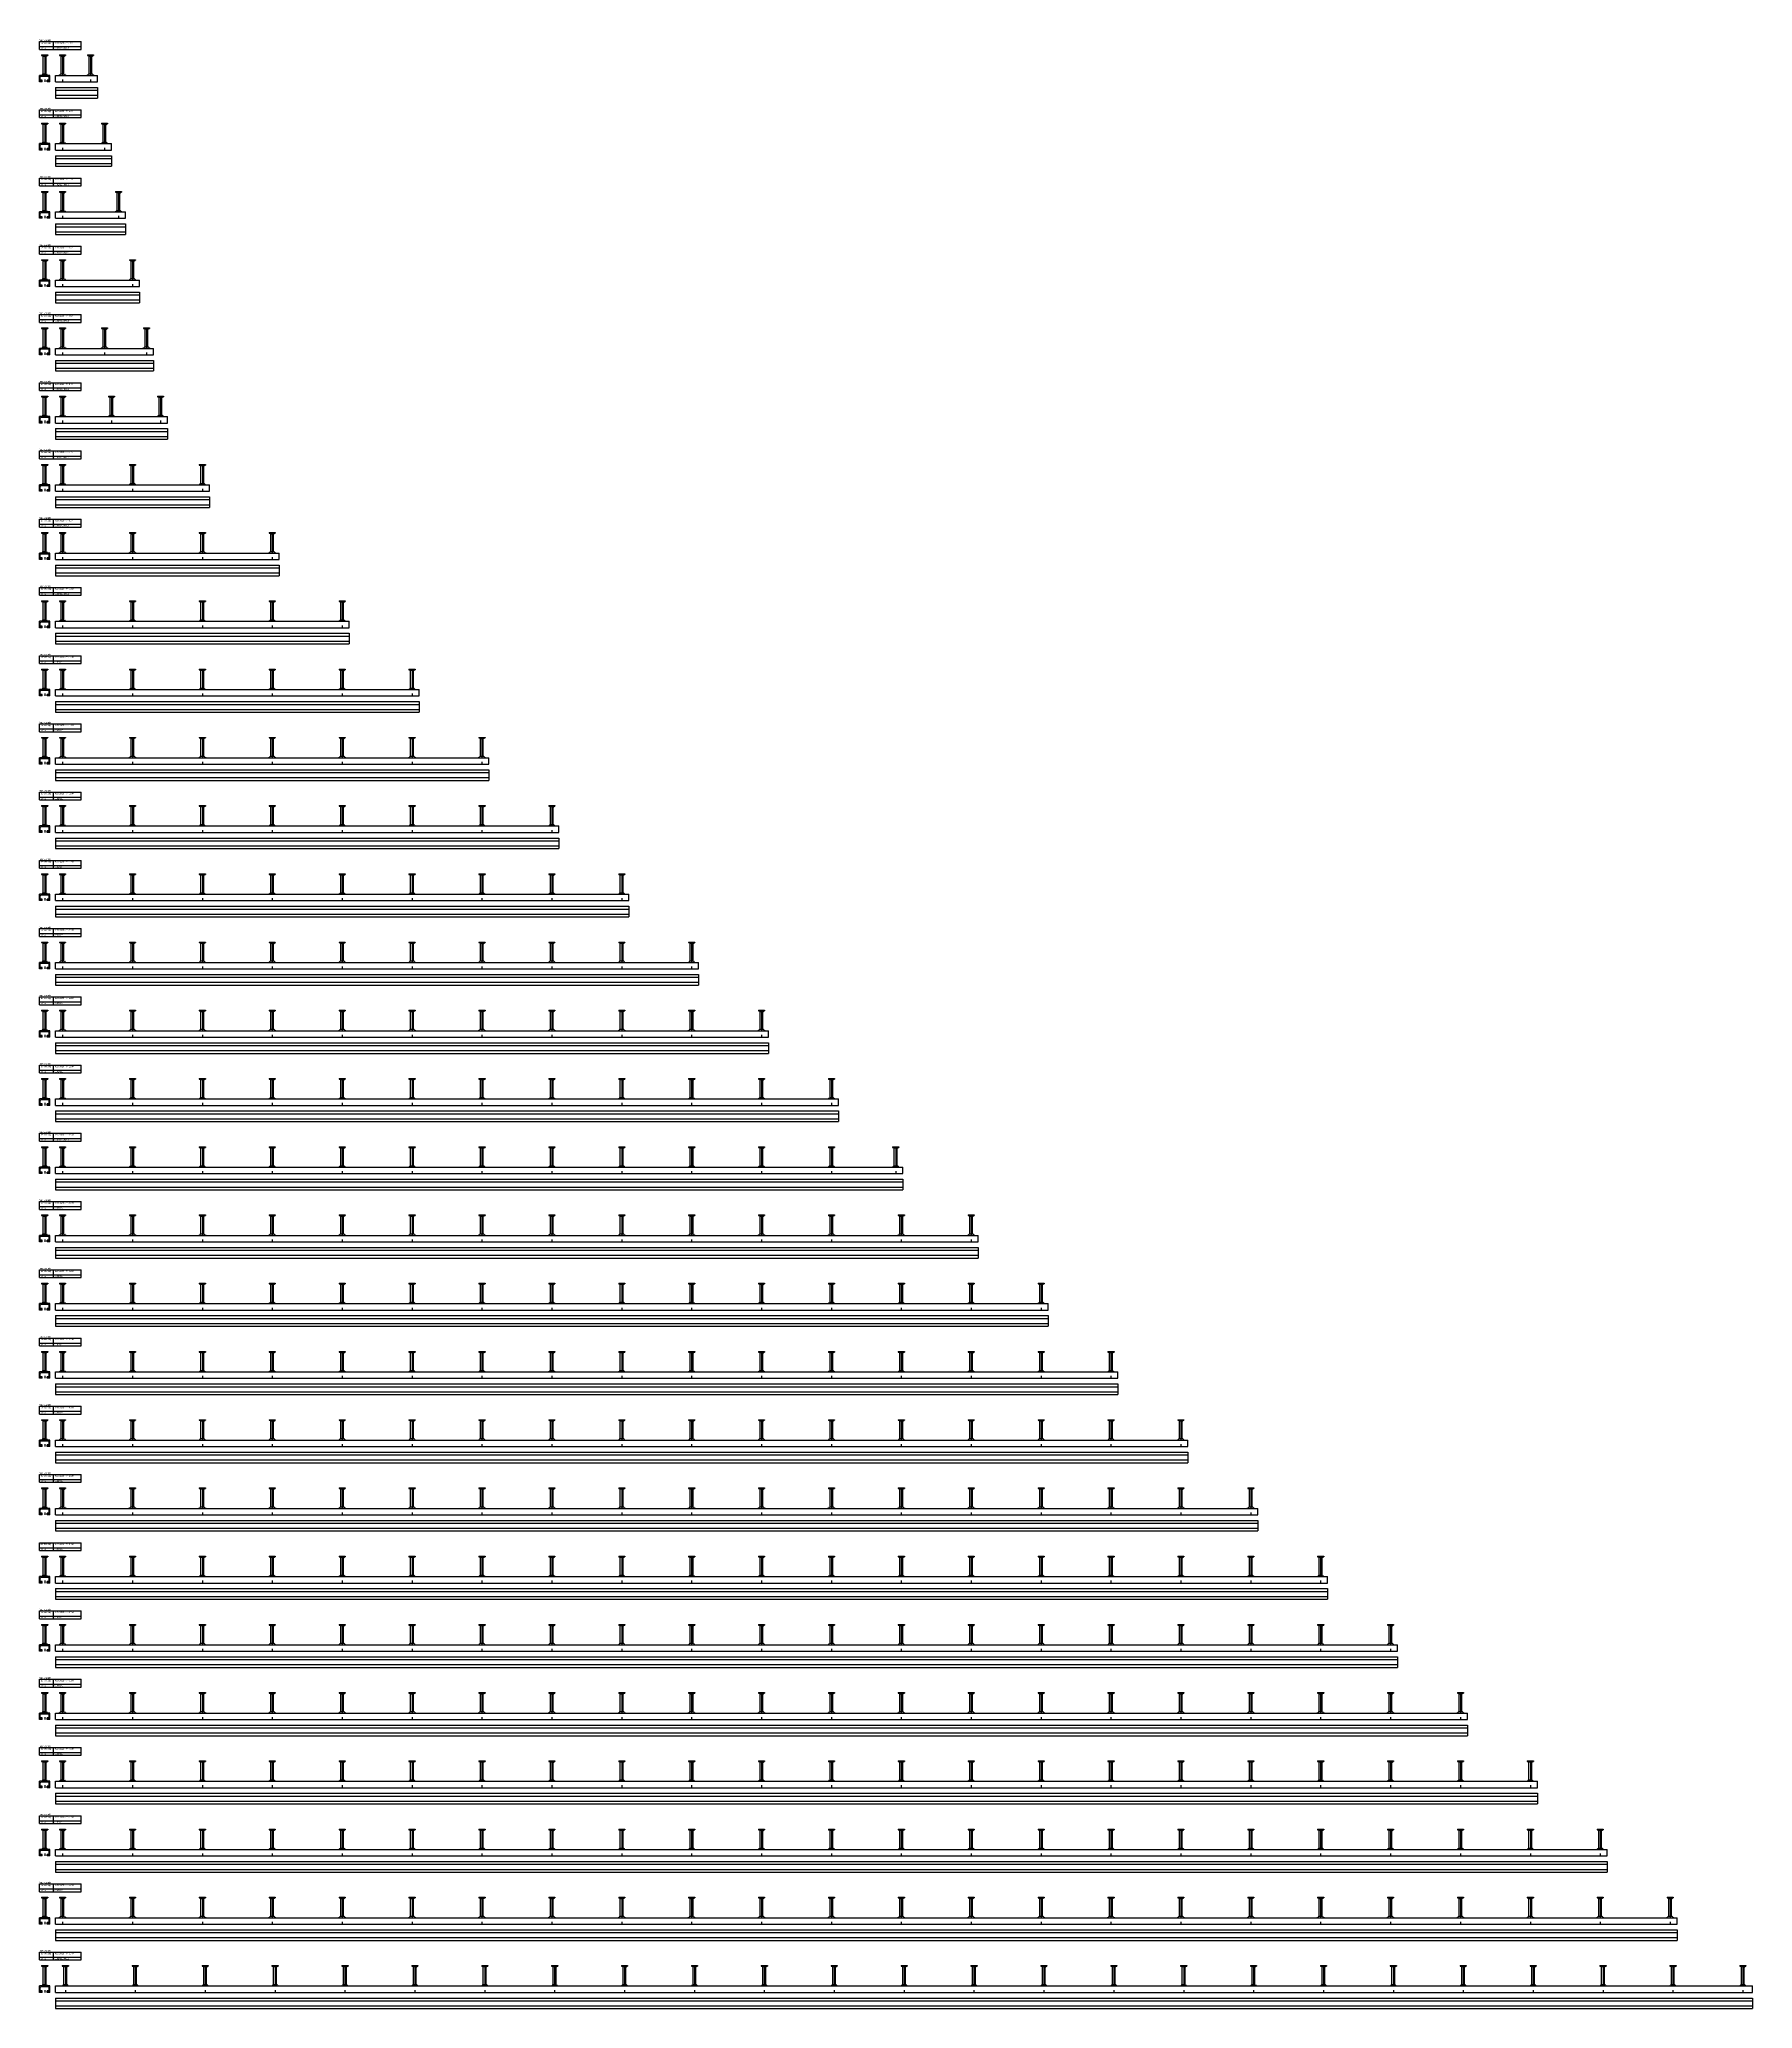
# Model space of a CAD drawing. Header units: millimetres. Extents: x -218 to 5910, y -4299 to 2743.
import ezdxf

# ---------------------------------------------------------------- set-up
doc = ezdxf.new("R2010")
doc.units = ezdxf.units.MM
doc.header["$LTSCALE"] = 10
doc.linetypes.add('MITTE2', pattern=[1.125, 0.75, -0.125, 0.125, -0.125])
doc.layers.add('HALFEN', color=2, linetype='CONTINUOUS')
doc.styles.add('ARIAL50', font='ARIAL.TTF', dxfattribs={"height": 5})

msp = doc.modelspace()

# ---------------------------------------------------------------- linework, layer by layer
at = {"layer": 'HALFEN'}
for p, q in [((-217.8, 2735.2), (-67.8, 2735.2)), ((-217.8, 2707.2), (-217.8, 2735.2)), ((-217.8, 2717.2), (-67.8, 2717.2)), ((-217.8, 2707.2), (-67.8, 2707.2)), ((-209.7, 2687.2), (-187.8, 2687.2)), ((-209.7, 2687.2), (-209.7, 2685)), ((-209.7, 2685), (-187.8, 2685)), ((-204.3, 2682.5), (-208.6, 2685)), ((-203.8, 2687.2), (-203.8, 2685)), ((-203.8, 2619.5), (-203.8, 2681.7)), ((-194.2, 2682.2), (-203.3, 2682.2)), ((-193.8, 2619.5), (-193.8, 2681.7)), ((-193.7, 2687.2), (-193.7, 2685)), ((-193.3, 2682.5), (-188.9, 2685)), ((-187.8, 2687.2), (-187.8, 2685)), ((-167.8, 2707.2), (-167.8, 2735.2)), ((-145.7, 2687.2), (-123.8, 2687.2)), ((-145.7, 2687.2), (-145.7, 2685)), ((-145.7, 2685), (-123.8, 2685)), ((-140.3, 2682.5), (-144.6, 2685)), ((-139.8, 2687.2), (-139.8, 2685)), ((-139.8, 2619.5), (-139.8, 2681.7)), ((-130.2, 2682.2), (-139.3, 2682.2)), ((-129.8, 2619.5), (-129.8, 2681.7)), ((-129.7, 2687.2), (-129.7, 2685)), ((-129.3, 2682.5), (-124.9, 2685)), ((-123.8, 2687.2), (-123.8, 2685)), ((-67.8, 2707.2), (-67.8, 2735.2)), ((-45.7, 2687.2), (-23.8, 2687.2)), ((-45.7, 2687.2), (-45.7, 2685)), ((-45.7, 2685), (-23.8, 2685)), ((-40.2, 2682.5), (-44.6, 2685)), ((-39.8, 2687.2), (-39.8, 2685)), ((-39.8, 2619.5), (-39.8, 2681.7)), ((-30.2, 2682.2), (-39.3, 2682.2)), ((-29.8, 2619.5), (-29.8, 2681.7)), ((-29.7, 2687.2), (-29.7, 2685)), ((-29.2, 2682.5), (-24.9, 2685)), ((-23.8, 2687.2), (-23.8, 2685)), ((-179.8, 2614.2), (-217.8, 2614.2)), ((-217.8, 2591.2), (-217.8, 2614.2)), ((-214.8, 2597.2), (-214.8, 2608.7)), ((-184.8, 2610.7), (-212.8, 2610.7)), ((-205, 2619.5), (-192.5, 2619.5)), ((-182.8, 2597.2), (-182.8, 2608.7)), ((-179.8, 2591.2), (-179.8, 2614.2)), ((-159.8, 2614.2), (-9.8, 2614.2)), ((-159.8, 2591.2), (-159.8, 2614.2)), ((-141, 2619.5), (-128.5, 2619.5)), ((-41, 2619.5), (-28.5, 2619.5)), ((-9.8, 2591.2), (-9.8, 2614.2)), ((-207.8, 2591.2), (-217.8, 2591.2)), ((-207.8, 2596.7), (-214.7, 2596.7)), ((-207.8, 2595.2), (-212.8, 2595.2)), ((-207.8, 2591.2), (-207.8, 2596.7)), ((-189.8, 2591.2), (-189.8, 2596.7)), ((-184.8, 2595.2), (-189.8, 2595.2)), ((-179.8, 2591.2), (-189.8, 2591.2)), ((-182.8, 2596.7), (-189.8, 2596.7)), ((-159.8, 2591.2), (-9.8, 2591.2)), ((-159.8, 2571.2), (-9.8, 2571.2)), ((-159.8, 2571.2), (-159.8, 2533.2)), ((-159.8, 2561.2), (-9.8, 2561.2)), ((-159.8, 2543.2), (-9.8, 2543.2)), ((-9.8, 2571.2), (-9.8, 2533.2)), ((-217.8, 2491.2), (-67.8, 2491.2)), ((-217.8, 2463.2), (-217.8, 2491.2)), ((-217.8, 2473.2), (-67.8, 2473.2)), ((-167.8, 2463.2), (-167.8, 2491.2)), ((-159.8, 2533.2), (-9.8, 2533.2)), ((-67.8, 2463.2), (-67.8, 2491.2)), ((-217.8, 2463.2), (-67.8, 2463.2)), ((-209.7, 2443.2), (-187.8, 2443.2)), ((-209.7, 2443.2), (-209.7, 2441)), ((-209.7, 2441), (-187.8, 2441)), ((-204.3, 2438.5), (-208.6, 2441)), ((-203.8, 2443.2), (-203.8, 2441)), ((-203.8, 2375.5), (-203.8, 2437.7)), ((-194.2, 2438.2), (-203.3, 2438.2)), ((-193.8, 2375.5), (-193.8, 2437.7)), ((-193.7, 2443.2), (-193.7, 2441)), ((-193.3, 2438.5), (-188.9, 2441)), ((-187.8, 2443.2), (-187.8, 2441)), ((-145.7, 2443.2), (-123.8, 2443.2)), ((-145.7, 2443.2), (-145.7, 2441)), ((-145.7, 2441), (-123.8, 2441)), ((-140.3, 2438.5), (-144.6, 2441)), ((-139.8, 2443.2), (-139.8, 2441)), ((-139.8, 2375.5), (-139.8, 2437.7)), ((-130.2, 2438.2), (-139.3, 2438.2)), ((-129.8, 2375.5), (-129.8, 2437.7)), ((-129.7, 2443.2), (-129.7, 2441)), ((-129.3, 2438.5), (-124.9, 2441)), ((-123.8, 2443.2), (-123.8, 2441)), ((4.3, 2443.2), (26.2, 2443.2)), ((4.3, 2443.2), (4.3, 2441)), ((4.3, 2441), (26.2, 2441)), ((9.7, 2438.5), (5.4, 2441)), ((10.2, 2443.2), (10.2, 2441)), ((10.2, 2375.5), (10.2, 2437.7)), ((19.8, 2438.2), (10.7, 2438.2)), ((20.2, 2375.5), (20.2, 2437.7)), ((20.3, 2443.2), (20.3, 2441)), ((20.7, 2438.5), (25.1, 2441)), ((26.2, 2443.2), (26.2, 2441)), ((-179.8, 2370.2), (-217.8, 2370.2)), ((-217.8, 2347.2), (-217.8, 2370.2)), ((-207.8, 2347.2), (-217.8, 2347.2)), ((-214.8, 2353.2), (-214.8, 2364.7)), ((-207.8, 2352.7), (-214.7, 2352.7)), ((-184.8, 2366.7), (-212.8, 2366.7)), ((-207.8, 2351.2), (-212.8, 2351.2)), ((-207.8, 2347.2), (-207.8, 2352.7)), ((-205, 2375.5), (-192.5, 2375.5)), ((-182.8, 2352.7), (-189.8, 2352.7)), ((-189.8, 2347.2), (-189.8, 2352.7)), ((-184.8, 2351.2), (-189.8, 2351.2)), ((-179.8, 2347.2), (-189.8, 2347.2)), ((-182.8, 2353.2), (-182.8, 2364.7)), ((-179.8, 2347.2), (-179.8, 2370.2)), ((-159.8, 2370.2), (40.2, 2370.2)), ((-159.8, 2347.2), (-159.8, 2370.2)), ((-159.8, 2347.2), (40.2, 2347.2)), ((-159.8, 2327.2), (40.2, 2327.2)), ((-159.8, 2327.2), (-159.8, 2289.2)), ((-141, 2375.5), (-128.5, 2375.5)), ((9, 2375.5), (21.5, 2375.5)), ((40.2, 2347.2), (40.2, 2370.2)), ((40.2, 2327.2), (40.2, 2289.2)), ((-159.8, 2317.2), (40.2, 2317.2)), ((-159.8, 2299.2), (40.2, 2299.2)), ((-159.8, 2289.2), (40.2, 2289.2)), ((-217.8, 2247.2), (-67.8, 2247.2)), ((-217.8, 2219.2), (-217.8, 2247.2)), ((-217.8, 2229.2), (-67.8, 2229.2)), ((-217.8, 2219.2), (-67.8, 2219.2)), ((-209.7, 2199.2), (-187.8, 2199.2)), ((-209.7, 2199.2), (-209.7, 2197)), ((-209.7, 2197), (-187.8, 2197)), ((-204.3, 2194.5), (-208.6, 2197)), ((-203.8, 2199.2), (-203.8, 2197)), ((-203.8, 2131.5), (-203.8, 2193.7)), ((-194.2, 2194.2), (-203.3, 2194.2)), ((-193.8, 2131.5), (-193.8, 2193.7)), ((-193.7, 2199.2), (-193.7, 2197)), ((-193.3, 2194.5), (-188.9, 2197)), ((-187.8, 2199.2), (-187.8, 2197)), ((-167.8, 2219.2), (-167.8, 2247.2)), ((-145.7, 2199.2), (-123.8, 2199.2)), ((-145.7, 2199.2), (-145.7, 2197)), ((-145.7, 2197), (-123.8, 2197)), ((-140.3, 2194.5), (-144.6, 2197)), ((-139.8, 2199.2), (-139.8, 2197)), ((-139.8, 2131.5), (-139.8, 2193.7)), ((-130.2, 2194.2), (-139.3, 2194.2)), ((-129.8, 2131.5), (-129.8, 2193.7)), ((-129.7, 2199.2), (-129.7, 2197)), ((-129.3, 2194.5), (-124.9, 2197)), ((-123.8, 2199.2), (-123.8, 2197)), ((-67.8, 2219.2), (-67.8, 2247.2)), ((54.3, 2199.2), (76.2, 2199.2)), ((54.3, 2199.2), (54.3, 2197)), ((54.3, 2197), (76.2, 2197)), ((59.7, 2194.5), (55.4, 2197)), ((60.2, 2199.2), (60.2, 2197)), ((60.2, 2131.5), (60.2, 2193.7)), ((69.8, 2194.2), (60.7, 2194.2)), ((70.2, 2131.5), (70.2, 2193.7)), ((70.3, 2199.2), (70.3, 2197)), ((70.7, 2194.5), (75.1, 2197)), ((76.2, 2199.2), (76.2, 2197)), ((-179.8, 2126.2), (-217.8, 2126.2)), ((-217.8, 2103.2), (-217.8, 2126.2)), ((-214.8, 2109.2), (-214.8, 2120.7)), ((-184.8, 2122.7), (-212.8, 2122.7)), ((-205, 2131.5), (-192.5, 2131.5)), ((-182.8, 2109.2), (-182.8, 2120.7)), ((-179.8, 2103.2), (-179.8, 2126.2)), ((-159.8, 2126.2), (90.2, 2126.2)), ((-159.8, 2103.2), (-159.8, 2126.2)), ((-141, 2131.5), (-128.5, 2131.5)), ((59, 2131.5), (71.5, 2131.5)), ((90.2, 2103.2), (90.2, 2126.2)), ((-207.8, 2103.2), (-217.8, 2103.2)), ((-207.8, 2108.7), (-214.7, 2108.7)), ((-207.8, 2107.2), (-212.8, 2107.2)), ((-207.8, 2103.2), (-207.8, 2108.7)), ((-189.8, 2103.2), (-189.8, 2108.7)), ((-182.8, 2108.7), (-189.8, 2108.7)), ((-184.8, 2107.2), (-189.8, 2107.2)), ((-179.8, 2103.2), (-189.8, 2103.2)), ((-159.8, 2103.2), (90.2, 2103.2)), ((-159.8, 2083.2), (90.2, 2083.2)), ((-159.8, 2083.2), (-159.8, 2045.2)), ((-159.8, 2073.2), (90.2, 2073.2)), ((-159.8, 2055.2), (90.2, 2055.2)), ((-159.8, 2045.2), (90.2, 2045.2)), ((90.2, 2083.2), (90.2, 2045.2)), ((-217.8, 2003.2), (-67.8, 2003.2)), ((-217.8, 1975.2), (-217.8, 2003.2)), ((-217.8, 1985.2), (-67.8, 1985.2)), ((-217.8, 1975.2), (-67.8, 1975.2)), ((-167.8, 1975.2), (-167.8, 2003.2)), ((-67.8, 1975.2), (-67.8, 2003.2)), ((-209.7, 1955.2), (-187.8, 1955.2)), ((-209.7, 1955.2), (-209.7, 1953)), ((-209.7, 1953), (-187.8, 1953)), ((-204.3, 1950.5), (-208.6, 1953)), ((-203.8, 1955.2), (-203.8, 1953)), ((-203.8, 1887.5), (-203.8, 1949.7)), ((-194.2, 1950.2), (-203.3, 1950.2)), ((-193.8, 1887.5), (-193.8, 1949.7)), ((-193.7, 1955.2), (-193.7, 1953)), ((-193.3, 1950.5), (-188.9, 1953)), ((-187.8, 1955.2), (-187.8, 1953)), ((-145.7, 1955.2), (-123.8, 1955.2)), ((-145.7, 1955.2), (-145.7, 1953)), ((-145.7, 1953), (-123.8, 1953)), ((-140.3, 1950.5), (-144.6, 1953)), ((-139.8, 1955.2), (-139.8, 1953)), ((-139.8, 1887.5), (-139.8, 1949.7)), ((-130.2, 1950.2), (-139.3, 1950.2)), ((-129.8, 1887.5), (-129.8, 1949.7)), ((-129.7, 1955.2), (-129.7, 1953)), ((-129.3, 1950.5), (-124.9, 1953)), ((-123.8, 1955.2), (-123.8, 1953)), ((104.3, 1955.2), (126.2, 1955.2)), ((104.3, 1955.2), (104.3, 1953)), ((104.3, 1953), (126.2, 1953)), ((109.7, 1950.5), (105.4, 1953)), ((110.2, 1955.2), (110.2, 1953)), ((110.2, 1887.5), (110.2, 1949.7)), ((119.8, 1950.2), (110.7, 1950.2)), ((120.2, 1887.5), (120.2, 1949.7)), ((120.3, 1955.2), (120.3, 1953)), ((120.7, 1950.5), (125.1, 1953)), ((126.2, 1955.2), (126.2, 1953)), ((-179.8, 1882.2), (-217.8, 1882.2)), ((-217.8, 1859.2), (-217.8, 1882.2)), ((-207.8, 1859.2), (-217.8, 1859.2)), ((-214.8, 1865.2), (-214.8, 1876.7)), ((-207.8, 1864.7), (-214.7, 1864.7)), ((-184.8, 1878.7), (-212.8, 1878.7)), ((-207.8, 1863.2), (-212.8, 1863.2)), ((-207.8, 1859.2), (-207.8, 1864.7)), ((-205, 1887.5), (-192.5, 1887.5)), ((-189.8, 1859.2), (-189.8, 1864.7)), ((-182.8, 1864.7), (-189.8, 1864.7)), ((-184.8, 1863.2), (-189.8, 1863.2)), ((-179.8, 1859.2), (-189.8, 1859.2)), ((-182.8, 1865.2), (-182.8, 1876.7)), ((-179.8, 1859.2), (-179.8, 1882.2)), ((-159.8, 1882.2), (140.2, 1882.2)), ((-159.8, 1859.2), (-159.8, 1882.2)), ((-159.8, 1859.2), (140.2, 1859.2)), ((-159.8, 1839.2), (140.2, 1839.2)), ((-159.8, 1839.2), (-159.8, 1801.2)), ((-141, 1887.5), (-128.5, 1887.5)), ((109, 1887.5), (121.5, 1887.5)), ((140.2, 1859.2), (140.2, 1882.2)), ((140.2, 1839.2), (140.2, 1801.2)), ((-159.8, 1829.2), (140.2, 1829.2)), ((-159.8, 1811.2), (140.2, 1811.2)), ((-159.8, 1801.2), (140.2, 1801.2)), ((-217.8, 1759.2), (-67.8, 1759.2)), ((-217.8, 1731.2), (-217.8, 1759.2)), ((-217.8, 1741.2), (-67.8, 1741.2)), ((-217.8, 1731.2), (-67.8, 1731.2)), ((-209.7, 1711.2), (-187.8, 1711.2)), ((-209.7, 1711.2), (-209.7, 1709)), ((-209.7, 1709), (-187.8, 1709)), ((-204.3, 1706.5), (-208.6, 1709)), ((-203.8, 1711.2), (-203.8, 1709)), ((-203.8, 1643.5), (-203.8, 1705.7)), ((-194.2, 1706.2), (-203.3, 1706.2)), ((-193.8, 1643.5), (-193.8, 1705.7)), ((-193.7, 1711.2), (-193.7, 1709)), ((-193.3, 1706.5), (-188.9, 1709)), ((-187.8, 1711.2), (-187.8, 1709)), ((-167.8, 1731.2), (-167.8, 1759.2)), ((-145.7, 1711.2), (-123.8, 1711.2)), ((-145.7, 1711.2), (-145.7, 1709)), ((-145.7, 1709), (-123.8, 1709)), ((-140.3, 1706.5), (-144.6, 1709)), ((-139.8, 1711.2), (-139.8, 1709)), ((-139.8, 1643.5), (-139.8, 1705.7)), ((-130.2, 1706.2), (-139.3, 1706.2)), ((-129.8, 1643.5), (-129.8, 1705.7)), ((-129.7, 1711.2), (-129.7, 1709)), ((-129.3, 1706.5), (-124.9, 1709)), ((-123.8, 1711.2), (-123.8, 1709)), ((-67.8, 1731.2), (-67.8, 1759.2)), ((4.3, 1711.2), (26.2, 1711.2)), ((4.3, 1711.2), (4.3, 1709)), ((4.3, 1709), (26.2, 1709)), ((9.7, 1706.5), (5.4, 1709)), ((10.2, 1711.2), (10.2, 1709)), ((10.2, 1643.5), (10.2, 1705.7)), ((19.8, 1706.2), (10.7, 1706.2)), ((20.2, 1643.5), (20.2, 1705.7)), ((20.3, 1711.2), (20.3, 1709)), ((20.7, 1706.5), (25.1, 1709)), ((26.2, 1711.2), (26.2, 1709)), ((154.3, 1711.2), (176.2, 1711.2)), ((154.3, 1711.2), (154.3, 1709)), ((154.3, 1709), (176.2, 1709)), ((159.7, 1706.5), (155.4, 1709)), ((160.2, 1711.2), (160.2, 1709)), ((160.2, 1643.5), (160.2, 1705.7)), ((169.8, 1706.2), (160.7, 1706.2)), ((170.2, 1643.5), (170.2, 1705.7)), ((170.3, 1711.2), (170.3, 1709)), ((170.7, 1706.5), (175.1, 1709)), ((176.2, 1711.2), (176.2, 1709)), ((-179.8, 1638.2), (-217.8, 1638.2)), ((-217.8, 1615.2), (-217.8, 1638.2)), ((-214.8, 1621.2), (-214.8, 1632.7)), ((-207.8, 1620.7), (-214.7, 1620.7)), ((-184.8, 1634.7), (-212.8, 1634.7)), ((-207.8, 1615.2), (-207.8, 1620.7)), ((-205, 1643.5), (-192.5, 1643.5)), ((-189.8, 1615.2), (-189.8, 1620.7)), ((-182.8, 1620.7), (-189.8, 1620.7)), ((-182.8, 1621.2), (-182.8, 1632.7)), ((-179.8, 1615.2), (-179.8, 1638.2)), ((-159.8, 1638.2), (190.2, 1638.2)), ((-159.8, 1615.2), (-159.8, 1638.2)), ((-141, 1643.5), (-128.5, 1643.5)), ((9, 1643.5), (21.5, 1643.5)), ((159, 1643.5), (171.5, 1643.5)), ((190.2, 1615.2), (190.2, 1638.2)), ((-207.8, 1615.2), (-217.8, 1615.2)), ((-207.8, 1619.2), (-212.8, 1619.2)), ((-184.8, 1619.2), (-189.8, 1619.2)), ((-179.8, 1615.2), (-189.8, 1615.2)), ((-159.8, 1615.2), (190.2, 1615.2)), ((-159.8, 1595.2), (190.2, 1595.2)), ((-159.8, 1595.2), (-159.8, 1557.2)), ((-159.8, 1585.2), (190.2, 1585.2)), ((-159.8, 1567.2), (190.2, 1567.2)), ((-159.8, 1557.2), (190.2, 1557.2)), ((190.2, 1595.2), (190.2, 1557.2)), ((-217.8, 1515.2), (-67.8, 1515.2)), ((-217.8, 1487.2), (-217.8, 1515.2)), ((-217.8, 1497.2), (-67.8, 1497.2)), ((-217.8, 1487.2), (-67.8, 1487.2)), ((-167.8, 1487.2), (-167.8, 1515.2)), ((-67.8, 1487.2), (-67.8, 1515.2)), ((-209.7, 1467.2), (-187.8, 1467.2)), ((-209.7, 1467.2), (-209.7, 1465)), ((-209.7, 1465), (-187.8, 1465)), ((-204.3, 1462.5), (-208.6, 1465)), ((-203.8, 1467.2), (-203.8, 1465)), ((-203.8, 1399.5), (-203.8, 1461.7)), ((-194.2, 1462.2), (-203.3, 1462.2)), ((-193.8, 1399.5), (-193.8, 1461.7)), ((-193.7, 1467.2), (-193.7, 1465)), ((-193.3, 1462.5), (-188.9, 1465)), ((-187.8, 1467.2), (-187.8, 1465)), ((-145.7, 1467.2), (-123.8, 1467.2)), ((-145.7, 1467.2), (-145.7, 1465)), ((-145.7, 1465), (-123.8, 1465)), ((-140.3, 1462.5), (-144.6, 1465)), ((-139.8, 1467.2), (-139.8, 1465)), ((-139.8, 1399.5), (-139.8, 1461.7)), ((-130.2, 1462.2), (-139.3, 1462.2)), ((-129.8, 1399.5), (-129.8, 1461.7)), ((-129.7, 1467.2), (-129.7, 1465)), ((-129.3, 1462.5), (-124.9, 1465)), ((-123.8, 1467.2), (-123.8, 1465)), ((29.3, 1467.2), (51.2, 1467.2)), ((29.3, 1467.2), (29.3, 1465)), ((29.3, 1465), (51.2, 1465)), ((34.7, 1462.5), (30.4, 1465)), ((35.2, 1467.2), (35.2, 1465)), ((35.2, 1399.5), (35.2, 1461.7)), ((44.8, 1462.2), (35.7, 1462.2)), ((45.2, 1399.5), (45.2, 1461.7)), ((45.3, 1467.2), (45.3, 1465)), ((45.7, 1462.5), (50.1, 1465)), ((51.2, 1467.2), (51.2, 1465)), ((204.3, 1467.2), (226.2, 1467.2)), ((204.3, 1467.2), (204.3, 1465)), ((204.3, 1465), (226.2, 1465)), ((209.7, 1462.5), (205.4, 1465)), ((210.2, 1467.2), (210.2, 1465)), ((210.2, 1399.5), (210.2, 1461.7)), ((219.8, 1462.2), (210.7, 1462.2)), ((220.2, 1399.5), (220.2, 1461.7)), ((220.3, 1467.2), (220.3, 1465)), ((220.7, 1462.5), (225.1, 1465)), ((226.2, 1467.2), (226.2, 1465)), ((-179.8, 1394.2), (-217.8, 1394.2)), ((-217.8, 1371.2), (-217.8, 1394.2)), ((-207.8, 1371.2), (-217.8, 1371.2)), ((-214.8, 1377.2), (-214.8, 1388.7)), ((-207.8, 1376.7), (-214.7, 1376.7)), ((-184.8, 1390.7), (-212.8, 1390.7)), ((-207.8, 1375.2), (-212.8, 1375.2)), ((-207.8, 1371.2), (-207.8, 1376.7)), ((-205, 1399.5), (-192.5, 1399.5)), ((-189.8, 1371.2), (-189.8, 1376.7)), ((-182.8, 1376.7), (-189.8, 1376.7)), ((-184.8, 1375.2), (-189.8, 1375.2)), ((-179.8, 1371.2), (-189.8, 1371.2)), ((-182.8, 1377.2), (-182.8, 1388.7)), ((-179.8, 1371.2), (-179.8, 1394.2)), ((-159.8, 1394.2), (240.2, 1394.2)), ((-159.8, 1371.2), (-159.8, 1394.2)), ((-159.8, 1371.2), (240.2, 1371.2)), ((-159.8, 1351.2), (240.2, 1351.2)), ((-159.8, 1351.2), (-159.8, 1313.2)), ((-159.8, 1341.2), (240.2, 1341.2)), ((-141, 1399.5), (-128.5, 1399.5)), ((34, 1399.5), (46.5, 1399.5)), ((209, 1399.5), (221.5, 1399.5)), ((240.2, 1371.2), (240.2, 1394.2)), ((240.2, 1351.2), (240.2, 1313.2)), ((-217.8, 1271.2), (-67.8, 1271.2)), ((-217.8, 1243.2), (-217.8, 1271.2)), ((-167.8, 1243.2), (-167.8, 1271.2)), ((-159.8, 1323.2), (240.2, 1323.2)), ((-159.8, 1313.2), (240.2, 1313.2)), ((-67.8, 1243.2), (-67.8, 1271.2)), ((-217.8, 1253.2), (-67.8, 1253.2)), ((-217.8, 1243.2), (-67.8, 1243.2)), ((-209.7, 1223.2), (-187.8, 1223.2)), ((-209.7, 1223.2), (-209.7, 1221)), ((-209.7, 1221), (-187.8, 1221)), ((-204.3, 1218.5), (-208.6, 1221)), ((-203.8, 1223.2), (-203.8, 1221)), ((-203.8, 1155.5), (-203.8, 1217.7)), ((-194.2, 1218.2), (-203.3, 1218.2)), ((-193.8, 1155.5), (-193.8, 1217.7)), ((-193.7, 1223.2), (-193.7, 1221)), ((-193.3, 1218.5), (-188.9, 1221)), ((-187.8, 1223.2), (-187.8, 1221)), ((-145.7, 1223.2), (-123.8, 1223.2)), ((-145.7, 1223.2), (-145.7, 1221)), ((-145.7, 1221), (-123.8, 1221)), ((-140.3, 1218.5), (-144.6, 1221)), ((-139.8, 1223.2), (-139.8, 1221)), ((-139.8, 1155.5), (-139.8, 1217.7)), ((-130.2, 1218.2), (-139.3, 1218.2)), ((-129.8, 1155.5), (-129.8, 1217.7)), ((-129.7, 1223.2), (-129.7, 1221)), ((-129.3, 1218.5), (-124.9, 1221)), ((-123.8, 1223.2), (-123.8, 1221)), ((104.3, 1223.2), (126.2, 1223.2)), ((104.3, 1223.2), (104.3, 1221)), ((104.3, 1221), (126.2, 1221)), ((109.7, 1218.5), (105.4, 1221)), ((110.2, 1223.2), (110.2, 1221)), ((110.2, 1155.5), (110.2, 1217.7)), ((119.8, 1218.2), (110.7, 1218.2)), ((120.2, 1155.5), (120.2, 1217.7)), ((120.3, 1223.2), (120.3, 1221)), ((120.7, 1218.5), (125.1, 1221)), ((126.2, 1223.2), (126.2, 1221)), ((354.3, 1223.2), (376.2, 1223.2)), ((354.3, 1223.2), (354.3, 1221)), ((354.3, 1221), (376.2, 1221)), ((359.7, 1218.5), (355.4, 1221)), ((360.2, 1223.2), (360.2, 1221)), ((360.2, 1155.5), (360.2, 1217.7)), ((369.8, 1218.2), (360.7, 1218.2)), ((370.2, 1155.5), (370.2, 1217.7)), ((370.3, 1223.2), (370.3, 1221)), ((370.7, 1218.5), (375.1, 1221)), ((376.2, 1223.2), (376.2, 1221)), ((-179.8, 1150.2), (-217.8, 1150.2)), ((-217.8, 1127.2), (-217.8, 1150.2)), ((-207.8, 1127.2), (-217.8, 1127.2)), ((-214.8, 1133.2), (-214.8, 1144.7)), ((-207.8, 1132.7), (-214.7, 1132.7)), ((-184.8, 1146.7), (-212.8, 1146.7)), ((-207.8, 1131.2), (-212.8, 1131.2)), ((-207.8, 1127.2), (-207.8, 1132.7)), ((-205, 1155.5), (-192.5, 1155.5)), ((-189.8, 1127.2), (-189.8, 1132.7)), ((-182.8, 1132.7), (-189.8, 1132.7)), ((-184.8, 1131.2), (-189.8, 1131.2)), ((-179.8, 1127.2), (-189.8, 1127.2)), ((-182.8, 1133.2), (-182.8, 1144.7)), ((-179.8, 1127.2), (-179.8, 1150.2)), ((-159.8, 1150.2), (390.2, 1150.2)), ((-159.8, 1127.2), (-159.8, 1150.2)), ((-159.8, 1127.2), (390.2, 1127.2)), ((-141, 1155.5), (-128.5, 1155.5)), ((109, 1155.5), (121.5, 1155.5)), ((359, 1155.5), (371.5, 1155.5)), ((390.2, 1127.2), (390.2, 1150.2)), ((-159.8, 1107.2), (390.2, 1107.2)), ((-159.8, 1107.2), (-159.8, 1069.2)), ((-159.8, 1097.2), (390.2, 1097.2)), ((-159.8, 1079.2), (390.2, 1079.2)), ((-159.8, 1069.2), (390.2, 1069.2)), ((390.2, 1107.2), (390.2, 1069.2)), ((-217.8, 1027.2), (-67.8, 1027.2)), ((-217.8, 999.2), (-217.8, 1027.2)), ((-217.8, 1009.2), (-67.8, 1009.2)), ((-217.8, 999.2), (-67.8, 999.2)), ((-167.8, 999.2), (-167.8, 1027.2)), ((-67.8, 999.2), (-67.8, 1027.2)), ((-209.7, 979.2), (-187.8, 979.2)), ((-209.7, 979.2), (-209.7, 977)), ((-209.7, 977), (-187.8, 977)), ((-204.3, 974.5), (-208.6, 977)), ((-203.8, 979.2), (-203.8, 977)), ((-203.8, 911.5), (-203.8, 973.7)), ((-194.2, 974.2), (-203.3, 974.2)), ((-193.8, 911.5), (-193.8, 973.7)), ((-193.7, 979.2), (-193.7, 977)), ((-193.3, 974.5), (-188.9, 977)), ((-187.8, 979.2), (-187.8, 977)), ((-145.7, 979.2), (-123.8, 979.2)), ((-145.7, 979.2), (-145.7, 977)), ((-145.7, 977), (-123.8, 977)), ((-140.3, 974.5), (-144.6, 977)), ((-139.8, 979.2), (-139.8, 977)), ((-139.8, 911.5), (-139.8, 973.7)), ((-130.2, 974.2), (-139.3, 974.2)), ((-129.8, 911.5), (-129.8, 973.7)), ((-129.7, 979.2), (-129.7, 977)), ((-129.3, 974.5), (-124.9, 977)), ((-123.8, 979.2), (-123.8, 977)), ((104.3, 979.2), (126.2, 979.2)), ((104.3, 979.2), (104.3, 977)), ((104.3, 977), (126.2, 977)), ((109.7, 974.5), (105.4, 977)), ((110.2, 979.2), (110.2, 977)), ((110.2, 911.5), (110.2, 973.7)), ((119.8, 974.2), (110.7, 974.2)), ((120.2, 911.5), (120.2, 973.7)), ((120.3, 979.2), (120.3, 977)), ((120.7, 974.5), (125.1, 977)), ((126.2, 979.2), (126.2, 977)), ((354.3, 979.2), (376.2, 979.2)), ((354.3, 979.2), (354.3, 977)), ((354.3, 977), (376.2, 977)), ((359.7, 974.5), (355.4, 977)), ((360.2, 979.2), (360.2, 977)), ((360.2, 911.5), (360.2, 973.7)), ((369.8, 974.2), (360.7, 974.2)), ((370.2, 911.5), (370.2, 973.7)), ((370.3, 979.2), (370.3, 977)), ((370.7, 974.5), (375.1, 977)), ((376.2, 979.2), (376.2, 977)), ((604.3, 979.2), (626.2, 979.2)), ((604.3, 979.2), (604.3, 977)), ((604.3, 977), (626.2, 977)), ((609.7, 974.5), (605.4, 977)), ((610.2, 979.2), (610.2, 977)), ((610.2, 911.5), (610.2, 973.7)), ((619.8, 974.2), (610.7, 974.2)), ((620.2, 911.5), (620.2, 973.7)), ((620.3, 979.2), (620.3, 977)), ((620.7, 974.5), (625.1, 977)), ((626.2, 979.2), (626.2, 977)), ((-179.8, 906.2), (-217.8, 906.2)), ((-217.8, 883.2), (-217.8, 906.2)), ((-207.8, 883.2), (-217.8, 883.2)), ((-214.8, 889.2), (-214.8, 900.7)), ((-207.8, 888.7), (-214.7, 888.7)), ((-184.8, 902.7), (-212.8, 902.7)), ((-207.8, 887.2), (-212.8, 887.2)), ((-207.8, 883.2), (-207.8, 888.7)), ((-205, 911.5), (-192.5, 911.5)), ((-189.8, 883.2), (-189.8, 888.7)), ((-182.8, 888.7), (-189.8, 888.7)), ((-184.8, 887.2), (-189.8, 887.2)), ((-179.8, 883.2), (-189.8, 883.2)), ((-182.8, 889.2), (-182.8, 900.7)), ((-179.8, 883.2), (-179.8, 906.2)), ((-159.8, 906.2), (640.2, 906.2)), ((-159.8, 883.2), (-159.8, 906.2)), ((-159.8, 883.2), (640.2, 883.2)), ((-159.8, 863.2), (640.2, 863.2)), ((-159.8, 863.2), (-159.8, 825.2)), ((-159.8, 853.2), (640.2, 853.2)), ((-141, 911.5), (-128.5, 911.5)), ((109, 911.5), (121.5, 911.5)), ((359, 911.5), (371.5, 911.5)), ((609, 911.5), (621.5, 911.5)), ((640.2, 883.2), (640.2, 906.2)), ((640.2, 863.2), (640.2, 825.2)), ((-217.8, 783.2), (-67.8, 783.2)), ((-217.8, 755.2), (-217.8, 783.2)), ((-167.8, 755.2), (-167.8, 783.2)), ((-159.8, 835.2), (640.2, 835.2)), ((-159.8, 825.2), (640.2, 825.2)), ((-67.8, 755.2), (-67.8, 783.2)), ((-217.8, 765.2), (-67.8, 765.2)), ((-217.8, 755.2), (-67.8, 755.2)), ((-209.7, 735.2), (-187.8, 735.2)), ((-209.7, 735.2), (-209.7, 733)), ((-209.7, 733), (-187.8, 733)), ((-204.3, 730.5), (-208.6, 733)), ((-203.8, 735.2), (-203.8, 733)), ((-203.8, 667.5), (-203.8, 729.7)), ((-194.2, 730.2), (-203.3, 730.2)), ((-193.8, 667.5), (-193.8, 729.7)), ((-193.7, 735.2), (-193.7, 733)), ((-193.3, 730.5), (-188.9, 733)), ((-187.8, 735.2), (-187.8, 733)), ((-145.7, 735.2), (-123.8, 735.2)), ((-145.7, 735.2), (-145.7, 733)), ((-145.7, 733), (-123.8, 733)), ((-140.3, 730.5), (-144.6, 733)), ((-139.8, 735.2), (-139.8, 733)), ((-139.8, 667.5), (-139.8, 729.7)), ((-130.2, 730.2), (-139.3, 730.2)), ((-129.8, 667.5), (-129.8, 729.7)), ((-129.7, 735.2), (-129.7, 733)), ((-129.3, 730.5), (-124.9, 733)), ((-123.8, 735.2), (-123.8, 733)), ((104.3, 735.2), (126.2, 735.2)), ((104.3, 735.2), (104.3, 733)), ((104.3, 733), (126.2, 733)), ((109.7, 730.5), (105.4, 733)), ((110.2, 735.2), (110.2, 733)), ((110.2, 667.5), (110.2, 729.7)), ((119.8, 730.2), (110.7, 730.2)), ((120.2, 667.5), (120.2, 729.7)), ((120.3, 735.2), (120.3, 733)), ((120.7, 730.5), (125.1, 733)), ((126.2, 735.2), (126.2, 733)), ((354.3, 735.2), (376.2, 735.2)), ((354.3, 735.2), (354.3, 733)), ((354.3, 733), (376.2, 733)), ((359.7, 730.5), (355.4, 733)), ((360.2, 735.2), (360.2, 733)), ((360.2, 667.5), (360.2, 729.7)), ((369.8, 730.2), (360.7, 730.2)), ((370.2, 667.5), (370.2, 729.7)), ((370.3, 735.2), (370.3, 733)), ((370.7, 730.5), (375.1, 733)), ((376.2, 735.2), (376.2, 733)), ((604.3, 735.2), (626.2, 735.2)), ((604.3, 735.2), (604.3, 733)), ((604.3, 733), (626.2, 733)), ((609.7, 730.5), (605.4, 733)), ((610.2, 735.2), (610.2, 733)), ((610.2, 667.5), (610.2, 729.7)), ((619.8, 730.2), (610.7, 730.2)), ((620.2, 667.5), (620.2, 729.7)), ((620.3, 735.2), (620.3, 733)), ((620.7, 730.5), (625.1, 733)), ((626.2, 735.2), (626.2, 733)), ((854.3, 735.2), (876.2, 735.2)), ((854.3, 735.2), (854.3, 733)), ((854.3, 733), (876.2, 733)), ((859.7, 730.5), (855.4, 733)), ((860.2, 735.2), (860.2, 733)), ((860.2, 667.5), (860.2, 729.7)), ((869.8, 730.2), (860.7, 730.2)), ((870.2, 667.5), (870.2, 729.7)), ((870.3, 735.2), (870.3, 733)), ((870.7, 730.5), (875.1, 733)), ((876.2, 735.2), (876.2, 733)), ((-179.8, 662.2), (-217.8, 662.2)), ((-217.8, 639.2), (-217.8, 662.2)), ((-207.8, 639.2), (-217.8, 639.2)), ((-214.8, 645.2), (-214.8, 656.7)), ((-207.8, 644.7), (-214.7, 644.7)), ((-184.8, 658.7), (-212.8, 658.7)), ((-207.8, 643.2), (-212.8, 643.2)), ((-207.8, 639.2), (-207.8, 644.7)), ((-205, 667.5), (-192.5, 667.5)), ((-189.8, 639.2), (-189.8, 644.7)), ((-182.8, 644.7), (-189.8, 644.7)), ((-184.8, 643.2), (-189.8, 643.2)), ((-179.8, 639.2), (-189.8, 639.2)), ((-182.8, 645.2), (-182.8, 656.7)), ((-179.8, 639.2), (-179.8, 662.2)), ((-159.8, 662.2), (890.2, 662.2)), ((-159.8, 639.2), (-159.8, 662.2)), ((-159.8, 639.2), (890.2, 639.2)), ((-141, 667.5), (-128.5, 667.5)), ((109, 667.5), (121.5, 667.5)), ((359, 667.5), (371.5, 667.5)), ((609, 667.5), (621.5, 667.5)), ((859, 667.5), (871.5, 667.5)), ((890.2, 639.2), (890.2, 662.2)), ((-159.8, 619.2), (890.2, 619.2)), ((-159.8, 619.2), (-159.8, 581.2)), ((-159.8, 609.2), (890.2, 609.2)), ((-159.8, 591.2), (890.2, 591.2)), ((-159.8, 581.2), (890.2, 581.2)), ((890.2, 619.2), (890.2, 581.2)), ((-217.8, 539.2), (-67.8, 539.2)), ((-217.8, 511.2), (-217.8, 539.2)), ((-217.8, 521.2), (-67.8, 521.2)), ((-217.8, 511.2), (-67.8, 511.2)), ((-167.8, 511.2), (-167.8, 539.2)), ((-67.8, 511.2), (-67.8, 539.2)), ((-209.7, 491.2), (-187.8, 491.2)), ((-209.7, 491.2), (-209.7, 489)), ((-209.7, 489), (-187.8, 489)), ((-204.3, 486.5), (-208.6, 489)), ((-205, 423.5), (-192.5, 423.5)), ((-203.8, 491.2), (-203.8, 489)), ((-203.8, 423.5), (-203.8, 485.7)), ((-194.2, 486.2), (-203.3, 486.2)), ((-193.8, 423.5), (-193.8, 485.7)), ((-193.7, 491.2), (-193.7, 489)), ((-193.3, 486.5), (-188.9, 489)), ((-187.8, 491.2), (-187.8, 489)), ((-145.7, 491.2), (-145.7, 489)), ((-145.7, 491.2), (-123.8, 491.2)), ((-145.7, 489), (-123.8, 489)), ((-140.3, 486.5), (-144.6, 489)), ((-141, 423.5), (-128.5, 423.5)), ((-139.8, 491.2), (-139.8, 489)), ((-139.8, 423.5), (-139.8, 485.7)), ((-130.2, 486.2), (-139.3, 486.2)), ((-129.8, 423.5), (-129.8, 485.7)), ((-129.7, 491.2), (-129.7, 489)), ((-129.3, 486.5), (-124.9, 489)), ((-123.8, 491.2), (-123.8, 489)), ((104.3, 491.2), (104.3, 489)), ((104.3, 491.2), (126.2, 491.2)), ((104.3, 489), (126.2, 489)), ((109.7, 486.5), (105.4, 489)), ((109, 423.5), (121.5, 423.5)), ((110.2, 491.2), (110.2, 489)), ((110.2, 423.5), (110.2, 485.7)), ((119.8, 486.2), (110.7, 486.2)), ((120.2, 423.5), (120.2, 485.7)), ((120.3, 491.2), (120.3, 489)), ((120.7, 486.5), (125.1, 489)), ((126.2, 491.2), (126.2, 489)), ((354.3, 491.2), (354.3, 489)), ((354.3, 491.2), (376.2, 491.2)), ((354.3, 489), (376.2, 489)), ((359.7, 486.5), (355.4, 489)), ((359, 423.5), (371.5, 423.5)), ((360.2, 491.2), (360.2, 489)), ((360.2, 423.5), (360.2, 485.7)), ((369.8, 486.2), (360.7, 486.2)), ((370.2, 423.5), (370.2, 485.7)), ((370.3, 491.2), (370.3, 489)), ((370.7, 486.5), (375.1, 489)), ((376.2, 491.2), (376.2, 489)), ((604.3, 491.2), (604.3, 489)), ((604.3, 491.2), (626.2, 491.2)), ((604.3, 489), (626.2, 489)), ((609.7, 486.5), (605.4, 489)), ((609, 423.5), (621.5, 423.5)), ((610.2, 491.2), (610.2, 489)), ((610.2, 423.5), (610.2, 485.7)), ((619.8, 486.2), (610.7, 486.2)), ((620.2, 423.5), (620.2, 485.7)), ((620.3, 491.2), (620.3, 489)), ((620.7, 486.5), (625.1, 489)), ((626.2, 491.2), (626.2, 489)), ((854.3, 491.2), (876.2, 491.2)), ((854.3, 491.2), (854.3, 489)), ((854.3, 489), (876.2, 489)), ((859.7, 486.5), (855.4, 489)), ((859, 423.5), (871.5, 423.5)), ((860.2, 491.2), (860.2, 489)), ((860.2, 423.5), (860.2, 485.7)), ((869.8, 486.2), (860.7, 486.2)), ((870.2, 423.5), (870.2, 485.7)), ((870.3, 491.2), (870.3, 489)), ((870.7, 486.5), (875.1, 489)), ((876.2, 491.2), (876.2, 489)), ((1104.3, 491.2), (1126.2, 491.2)), ((1104.3, 491.2), (1104.3, 489)), ((1104.3, 489), (1126.2, 489)), ((1109.7, 486.5), (1105.4, 489)), ((1109, 423.5), (1121.5, 423.5)), ((1110.2, 491.2), (1110.2, 489)), ((1110.2, 423.5), (1110.2, 485.7)), ((1119.8, 486.2), (1110.7, 486.2)), ((1120.2, 423.5), (1120.2, 485.7)), ((1120.3, 491.2), (1120.3, 489)), ((1120.7, 486.5), (1125.1, 489)), ((1126.2, 491.2), (1126.2, 489)), ((-179.8, 418.2), (-217.8, 418.2)), ((-217.8, 395.2), (-217.8, 418.2)), ((-207.8, 395.2), (-217.8, 395.2)), ((-214.8, 401.2), (-214.8, 412.7)), ((-207.8, 400.7), (-214.7, 400.7)), ((-184.8, 414.7), (-212.8, 414.7)), ((-207.8, 399.2), (-212.8, 399.2)), ((-207.8, 395.2), (-207.8, 400.7)), ((-182.8, 400.7), (-189.8, 400.7)), ((-189.8, 395.2), (-189.8, 400.7)), ((-184.8, 399.2), (-189.8, 399.2)), ((-179.8, 395.2), (-189.8, 395.2)), ((-182.8, 401.2), (-182.8, 412.7)), ((-179.8, 395.2), (-179.8, 418.2)), ((-159.8, 418.2), (1140.2, 418.2)), ((-159.8, 395.2), (-159.8, 418.2)), ((-159.8, 395.2), (1140.2, 395.2)), ((-159.8, 375.2), (1140.2, 375.2)), ((-159.8, 375.2), (-159.8, 337.2)), ((-159.8, 365.2), (1140.2, 365.2)), ((1140.2, 395.2), (1140.2, 418.2)), ((1140.2, 375.2), (1140.2, 337.2)), ((-217.8, 267.2), (-217.8, 295.2)), ((-217.8, 295.2), (-67.8, 295.2)), ((-167.8, 267.2), (-167.8, 295.2)), ((-159.8, 347.2), (1140.2, 347.2)), ((-159.8, 337.2), (1140.2, 337.2)), ((-67.8, 267.2), (-67.8, 295.2)), ((-217.8, 277.2), (-67.8, 277.2)), ((-217.8, 267.2), (-67.8, 267.2)), ((-209.7, 247.2), (-187.8, 247.2)), ((-209.7, 247.2), (-209.7, 245)), ((-209.7, 245), (-187.8, 245)), ((-204.3, 242.5), (-208.6, 245)), ((-203.8, 247.2), (-203.8, 245)), ((-203.8, 179.5), (-203.8, 241.7)), ((-194.2, 242.2), (-203.3, 242.2)), ((-193.8, 179.5), (-193.8, 241.7)), ((-193.7, 247.2), (-193.7, 245)), ((-193.3, 242.5), (-188.9, 245)), ((-187.8, 247.2), (-187.8, 245)), ((-145.7, 247.2), (-123.8, 247.2)), ((-145.7, 247.2), (-145.7, 245)), ((-145.7, 245), (-123.8, 245)), ((-140.3, 242.5), (-144.6, 245)), ((-139.8, 247.2), (-139.8, 245)), ((-139.8, 179.5), (-139.8, 241.7)), ((-130.2, 242.2), (-139.3, 242.2)), ((-129.8, 179.5), (-129.8, 241.7)), ((-129.7, 247.2), (-129.7, 245)), ((-129.3, 242.5), (-124.9, 245)), ((-123.8, 247.2), (-123.8, 245)), ((104.3, 247.2), (126.2, 247.2)), ((104.3, 247.2), (104.3, 245)), ((104.3, 245), (126.2, 245)), ((109.7, 242.5), (105.4, 245)), ((110.2, 247.2), (110.2, 245)), ((110.2, 179.5), (110.2, 241.7)), ((119.8, 242.2), (110.7, 242.2)), ((120.2, 179.5), (120.2, 241.7)), ((120.3, 247.2), (120.3, 245)), ((120.7, 242.5), (125.1, 245)), ((126.2, 247.2), (126.2, 245)), ((354.3, 247.2), (376.2, 247.2)), ((354.3, 247.2), (354.3, 245)), ((354.3, 245), (376.2, 245)), ((359.7, 242.5), (355.4, 245)), ((360.2, 247.2), (360.2, 245)), ((360.2, 179.5), (360.2, 241.7)), ((369.8, 242.2), (360.7, 242.2)), ((370.2, 179.5), (370.2, 241.7)), ((370.3, 247.2), (370.3, 245)), ((370.7, 242.5), (375.1, 245)), ((376.2, 247.2), (376.2, 245)), ((604.3, 247.2), (626.2, 247.2)), ((604.3, 247.2), (604.3, 245)), ((604.3, 245), (626.2, 245)), ((609.7, 242.5), (605.4, 245)), ((610.2, 247.2), (610.2, 245)), ((610.2, 179.5), (610.2, 241.7)), ((619.8, 242.2), (610.7, 242.2)), ((620.2, 179.5), (620.2, 241.7)), ((620.3, 247.2), (620.3, 245)), ((620.7, 242.5), (625.1, 245)), ((626.2, 247.2), (626.2, 245)), ((854.3, 247.2), (854.3, 245)), ((854.3, 247.2), (876.2, 247.2)), ((854.3, 245), (876.2, 245)), ((859.7, 242.5), (855.4, 245)), ((860.2, 247.2), (860.2, 245)), ((860.2, 179.5), (860.2, 241.7)), ((869.8, 242.2), (860.7, 242.2)), ((870.2, 179.5), (870.2, 241.7)), ((870.3, 247.2), (870.3, 245)), ((870.7, 242.5), (875.1, 245)), ((876.2, 247.2), (876.2, 245)), ((1104.3, 247.2), (1104.3, 245)), ((1104.3, 247.2), (1126.2, 247.2)), ((1104.3, 245), (1126.2, 245)), ((1109.7, 242.5), (1105.4, 245)), ((1110.2, 247.2), (1110.2, 245)), ((1110.2, 179.5), (1110.2, 241.7)), ((1119.8, 242.2), (1110.7, 242.2)), ((1120.2, 179.5), (1120.2, 241.7)), ((1120.3, 247.2), (1120.3, 245)), ((1120.7, 242.5), (1125.1, 245)), ((1126.2, 247.2), (1126.2, 245)), ((1354.3, 247.2), (1376.2, 247.2)), ((1354.3, 247.2), (1354.3, 245)), ((1354.3, 245), (1376.2, 245)), ((1359.7, 242.5), (1355.4, 245)), ((1360.2, 247.2), (1360.2, 245)), ((1360.2, 179.5), (1360.2, 241.7)), ((1369.8, 242.2), (1360.7, 242.2)), ((1370.2, 179.5), (1370.2, 241.7)), ((1370.3, 247.2), (1370.3, 245)), ((1370.7, 242.5), (1375.1, 245)), ((1376.2, 247.2), (1376.2, 245)), ((-217.8, 151.2), (-217.8, 174.2)), ((-179.8, 174.2), (-217.8, 174.2)), ((-207.8, 151.2), (-217.8, 151.2)), ((-214.8, 157.2), (-214.8, 168.7)), ((-207.8, 156.7), (-214.7, 156.7)), ((-184.8, 170.7), (-212.8, 170.7)), ((-207.8, 155.2), (-212.8, 155.2)), ((-207.8, 151.2), (-207.8, 156.7)), ((-205, 179.5), (-192.5, 179.5)), ((-189.8, 151.2), (-189.8, 156.7)), ((-182.8, 156.7), (-189.8, 156.7)), ((-184.8, 155.2), (-189.8, 155.2)), ((-179.8, 151.2), (-189.8, 151.2)), ((-182.8, 157.2), (-182.8, 168.7)), ((-179.8, 151.2), (-179.8, 174.2)), ((-159.8, 174.2), (1390.2, 174.2)), ((-159.8, 151.2), (-159.8, 174.2)), ((-159.8, 151.2), (1390.2, 151.2)), ((-141, 179.5), (-128.5, 179.5)), ((109, 179.5), (121.5, 179.5)), ((359, 179.5), (371.5, 179.5)), ((609, 179.5), (621.5, 179.5)), ((859, 179.5), (871.5, 179.5)), ((1109, 179.5), (1121.5, 179.5)), ((1359, 179.5), (1371.5, 179.5)), ((1390.2, 151.2), (1390.2, 174.2)), ((-159.8, 131.2), (1390.2, 131.2)), ((-159.8, 131.2), (-159.8, 93.2)), ((-159.8, 121.2), (1390.2, 121.2)), ((-159.8, 103.2), (1390.2, 103.2)), ((-159.8, 93.2), (1390.2, 93.2)), ((1390.2, 131.2), (1390.2, 93.2)), ((-217.8, 23.2), (-217.8, 51.2)), ((-217.8, 51.2), (-67.8, 51.2)), ((-217.8, 33.2), (-67.8, 33.2)), ((-217.8, 23.2), (-67.8, 23.2)), ((-209.7, 3.2), (-187.8, 3.2)), ((-209.7, 3.2), (-209.7, 1)), ((-209.7, 1), (-187.8, 1)), ((-204.3, -1.5), (-208.6, 1)), ((-203.8, 3.2), (-203.8, 1)), ((-193.7, 3.2), (-193.7, 1)), ((-193.3, -1.5), (-188.9, 1)), ((-187.8, 3.2), (-187.8, 1)), ((-167.8, 23.2), (-167.8, 51.2)), ((-145.7, 3.2), (-123.8, 3.2)), ((-145.7, 3.2), (-145.7, 1)), ((-145.7, 1), (-123.8, 1)), ((-140.3, -1.5), (-144.6, 1)), ((-139.8, 3.2), (-139.8, 1)), ((-129.7, 3.2), (-129.7, 1)), ((-129.3, -1.5), (-124.9, 1)), ((-123.8, 3.2), (-123.8, 1)), ((-67.8, 23.2), (-67.8, 51.2)), ((104.3, 3.2), (126.2, 3.2)), ((104.3, 3.2), (104.3, 1)), ((104.3, 1), (126.2, 1)), ((109.7, -1.5), (105.4, 1)), ((110.2, 3.2), (110.2, 1)), ((120.3, 3.2), (120.3, 1)), ((120.7, -1.5), (125.1, 1)), ((126.2, 3.2), (126.2, 1)), ((354.3, 3.2), (376.2, 3.2)), ((354.3, 3.2), (354.3, 1)), ((354.3, 1), (376.2, 1)), ((359.7, -1.5), (355.4, 1)), ((360.2, 3.2), (360.2, 1)), ((370.3, 3.2), (370.3, 1)), ((370.7, -1.5), (375.1, 1)), ((376.2, 3.2), (376.2, 1)), ((604.3, 3.2), (626.2, 3.2)), ((604.3, 3.2), (604.3, 1)), ((604.3, 1), (626.2, 1)), ((609.7, -1.5), (605.4, 1)), ((610.2, 3.2), (610.2, 1)), ((620.3, 3.2), (620.3, 1)), ((620.7, -1.5), (625.1, 1)), ((626.2, 3.2), (626.2, 1)), ((854.3, 3.2), (854.3, 1)), ((854.3, 3.2), (876.2, 3.2)), ((854.3, 1), (876.2, 1)), ((859.7, -1.5), (855.4, 1)), ((860.2, 3.2), (860.2, 1)), ((870.3, 3.2), (870.3, 1)), ((870.7, -1.5), (875.1, 1)), ((876.2, 3.2), (876.2, 1)), ((1104.3, 3.2), (1126.2, 3.2)), ((1104.3, 3.2), (1104.3, 1)), ((1104.3, 1), (1126.2, 1)), ((1109.7, -1.5), (1105.4, 1)), ((1110.2, 3.2), (1110.2, 1)), ((1120.3, 3.2), (1120.3, 1)), ((1120.7, -1.5), (1125.1, 1)), ((1126.2, 3.2), (1126.2, 1)), ((1354.3, 3.2), (1376.2, 3.2)), ((1354.3, 3.2), (1354.3, 1)), ((1354.3, 1), (1376.2, 1)), ((1359.7, -1.5), (1355.4, 1)), ((1360.2, 3.2), (1360.2, 1)), ((1370.3, 3.2), (1370.3, 1)), ((1370.7, -1.5), (1375.1, 1)), ((1376.2, 3.2), (1376.2, 1)), ((1604.3, 3.2), (1626.2, 3.2)), ((1604.3, 3.2), (1604.3, 1)), ((1604.3, 1), (1626.2, 1)), ((1609.7, -1.5), (1605.4, 1)), ((1610.2, 3.2), (1610.2, 1)), ((1620.3, 3.2), (1620.3, 1)), ((1620.7, -1.5), (1625.1, 1)), ((1626.2, 3.2), (1626.2, 1)), ((-217.8, -92.8), (-217.8, -69.8)), ((-179.8, -69.8), (-217.8, -69.8)), ((-205, -64.5), (-192.5, -64.5)), ((-203.8, -64.5), (-203.8, -2.3)), ((-194.2, -1.8), (-203.3, -1.8)), ((-193.8, -64.5), (-193.8, -2.3)), ((-179.8, -92.8), (-179.8, -69.8)), ((-159.8, -69.8), (1640.2, -69.8)), ((-159.8, -92.8), (-159.8, -69.8)), ((-141, -64.5), (-128.5, -64.5)), ((-139.8, -64.5), (-139.8, -2.3)), ((-130.2, -1.8), (-139.3, -1.8)), ((-129.8, -64.5), (-129.8, -2.3)), ((109, -64.5), (121.5, -64.5)), ((110.2, -64.5), (110.2, -2.3)), ((119.8, -1.8), (110.7, -1.8)), ((120.2, -64.5), (120.2, -2.3)), ((359, -64.5), (371.5, -64.5)), ((360.2, -64.5), (360.2, -2.3)), ((369.8, -1.8), (360.7, -1.8)), ((370.2, -64.5), (370.2, -2.3)), ((609, -64.5), (621.5, -64.5)), ((610.2, -64.5), (610.2, -2.3)), ((619.8, -1.8), (610.7, -1.8)), ((620.2, -64.5), (620.2, -2.3)), ((859, -64.5), (871.5, -64.5)), ((860.2, -64.5), (860.2, -2.3)), ((869.8, -1.8), (860.7, -1.8)), ((870.2, -64.5), (870.2, -2.3)), ((1109, -64.5), (1121.5, -64.5)), ((1110.2, -64.5), (1110.2, -2.3)), ((1119.8, -1.8), (1110.7, -1.8)), ((1120.2, -64.5), (1120.2, -2.3)), ((1359, -64.5), (1371.5, -64.5)), ((1360.2, -64.5), (1360.2, -2.3)), ((1369.8, -1.8), (1360.7, -1.8)), ((1370.2, -64.5), (1370.2, -2.3)), ((1609, -64.5), (1621.5, -64.5)), ((1610.2, -64.5), (1610.2, -2.3)), ((1619.8, -1.8), (1610.7, -1.8)), ((1620.2, -64.5), (1620.2, -2.3)), ((1640.2, -92.8), (1640.2, -69.8)), ((-207.8, -92.8), (-217.8, -92.8)), ((-214.8, -86.8), (-214.8, -75.3)), ((-207.8, -87.3), (-214.7, -87.3)), ((-184.8, -73.3), (-212.8, -73.3)), ((-207.8, -88.8), (-212.8, -88.8)), ((-207.8, -92.8), (-207.8, -87.3)), ((-189.8, -92.8), (-189.8, -87.3)), ((-182.8, -87.3), (-189.8, -87.3)), ((-184.8, -88.8), (-189.8, -88.8)), ((-179.8, -92.8), (-189.8, -92.8)), ((-182.8, -86.8), (-182.8, -75.3)), ((-159.8, -92.8), (1640.2, -92.8)), ((-159.8, -112.8), (1640.2, -112.8)), ((-159.8, -112.8), (-159.8, -150.8)), ((-159.8, -122.8), (1640.2, -122.8)), ((-159.8, -140.8), (1640.2, -140.8)), ((1640.2, -112.8), (1640.2, -150.8)), ((-217.8, -220.8), (-217.8, -192.8)), ((-217.8, -192.8), (-67.8, -192.8)), ((-217.8, -210.8), (-67.8, -210.8)), ((-167.8, -220.8), (-167.8, -192.8)), ((-159.8, -150.8), (1640.2, -150.8)), ((-67.8, -220.8), (-67.8, -192.8)), ((-217.8, -220.8), (-67.8, -220.8)), ((-209.7, -240.8), (-187.8, -240.8)), ((-209.7, -240.8), (-209.7, -243)), ((-209.7, -243), (-187.8, -243)), ((-204.3, -245.5), (-208.6, -243)), ((-203.8, -240.8), (-203.8, -243)), ((-203.8, -308.5), (-203.8, -246.3)), ((-194.2, -245.8), (-203.3, -245.8)), ((-193.8, -308.5), (-193.8, -246.3)), ((-193.7, -240.8), (-193.7, -243)), ((-193.3, -245.5), (-188.9, -243)), ((-187.8, -240.8), (-187.8, -243)), ((-145.7, -240.8), (-123.8, -240.8)), ((-145.7, -240.8), (-145.7, -243)), ((-145.7, -243), (-123.8, -243)), ((-140.3, -245.5), (-144.6, -243)), ((-139.8, -240.8), (-139.8, -243)), ((-139.8, -308.5), (-139.8, -246.3)), ((-130.2, -245.8), (-139.3, -245.8)), ((-129.8, -308.5), (-129.8, -246.3)), ((-129.7, -240.8), (-129.7, -243)), ((-129.3, -245.5), (-124.9, -243)), ((-123.8, -240.8), (-123.8, -243)), ((104.3, -240.8), (126.2, -240.8)), ((104.3, -240.8), (104.3, -243)), ((104.3, -243), (126.2, -243)), ((109.7, -245.5), (105.4, -243)), ((110.2, -240.8), (110.2, -243)), ((110.2, -308.5), (110.2, -246.3)), ((119.8, -245.8), (110.7, -245.8)), ((120.2, -308.5), (120.2, -246.3)), ((120.3, -240.8), (120.3, -243)), ((120.7, -245.5), (125.1, -243)), ((126.2, -240.8), (126.2, -243)), ((354.3, -240.8), (376.2, -240.8)), ((354.3, -240.8), (354.3, -243)), ((354.3, -243), (376.2, -243)), ((359.7, -245.5), (355.4, -243)), ((360.2, -240.8), (360.2, -243)), ((360.2, -308.5), (360.2, -246.3)), ((369.8, -245.8), (360.7, -245.8)), ((370.2, -308.5), (370.2, -246.3)), ((370.3, -240.8), (370.3, -243)), ((370.7, -245.5), (375.1, -243)), ((376.2, -240.8), (376.2, -243)), ((604.3, -240.8), (626.2, -240.8)), ((604.3, -240.8), (604.3, -243)), ((604.3, -243), (626.2, -243)), ((609.7, -245.5), (605.4, -243)), ((610.2, -240.8), (610.2, -243)), ((610.2, -308.5), (610.2, -246.3)), ((619.8, -245.8), (610.7, -245.8)), ((620.2, -308.5), (620.2, -246.3)), ((620.3, -240.8), (620.3, -243)), ((620.7, -245.5), (625.1, -243)), ((626.2, -240.8), (626.2, -243)), ((854.3, -240.8), (854.3, -243)), ((854.3, -240.8), (876.2, -240.8)), ((854.3, -243), (876.2, -243)), ((859.7, -245.5), (855.4, -243)), ((860.2, -240.8), (860.2, -243)), ((860.2, -308.5), (860.2, -246.3)), ((869.8, -245.8), (860.7, -245.8)), ((870.2, -308.5), (870.2, -246.3)), ((870.3, -240.8), (870.3, -243)), ((870.7, -245.5), (875.1, -243)), ((876.2, -240.8), (876.2, -243)), ((1104.3, -240.8), (1126.2, -240.8)), ((1104.3, -240.8), (1104.3, -243)), ((1104.3, -243), (1126.2, -243)), ((1109.7, -245.5), (1105.4, -243)), ((1110.2, -240.8), (1110.2, -243)), ((1110.2, -308.5), (1110.2, -246.3)), ((1119.8, -245.8), (1110.7, -245.8)), ((1120.2, -308.5), (1120.2, -246.3)), ((1120.3, -240.8), (1120.3, -243)), ((1120.7, -245.5), (1125.1, -243)), ((1126.2, -240.8), (1126.2, -243)), ((1354.3, -240.8), (1376.2, -240.8)), ((1354.3, -240.8), (1354.3, -243)), ((1354.3, -243), (1376.2, -243)), ((1359.7, -245.5), (1355.4, -243)), ((1360.2, -240.8), (1360.2, -243)), ((1360.2, -308.5), (1360.2, -246.3)), ((1369.8, -245.8), (1360.7, -245.8)), ((1370.2, -308.5), (1370.2, -246.3)), ((1370.3, -240.8), (1370.3, -243)), ((1370.7, -245.5), (1375.1, -243)), ((1376.2, -240.8), (1376.2, -243)), ((1604.3, -240.8), (1604.3, -243)), ((1604.3, -240.8), (1626.2, -240.8)), ((1604.3, -243), (1626.2, -243)), ((1609.7, -245.5), (1605.4, -243)), ((1610.2, -240.8), (1610.2, -243)), ((1610.2, -308.5), (1610.2, -246.3)), ((1619.8, -245.8), (1610.7, -245.8)), ((1620.2, -308.5), (1620.2, -246.3)), ((1620.3, -240.8), (1620.3, -243)), ((1620.7, -245.5), (1625.1, -243)), ((1626.2, -240.8), (1626.2, -243)), ((1854.3, -240.8), (1876.2, -240.8)), ((1854.3, -240.8), (1854.3, -243)), ((1854.3, -243), (1876.2, -243)), ((1859.7, -245.5), (1855.4, -243)), ((1860.2, -240.8), (1860.2, -243)), ((1860.2, -308.5), (1860.2, -246.3)), ((1869.8, -245.8), (1860.7, -245.8)), ((1870.2, -308.5), (1870.2, -246.3)), ((1870.3, -240.8), (1870.3, -243)), ((1870.7, -245.5), (1875.1, -243)), ((1876.2, -240.8), (1876.2, -243)), ((-217.8, -336.8), (-217.8, -313.8)), ((-179.8, -313.8), (-217.8, -313.8)), ((-207.8, -336.8), (-217.8, -336.8)), ((-214.8, -330.8), (-214.8, -319.3)), ((-207.8, -331.3), (-214.7, -331.3)), ((-184.8, -317.3), (-212.8, -317.3)), ((-207.8, -332.8), (-212.8, -332.8)), ((-207.8, -336.8), (-207.8, -331.3)), ((-205, -308.5), (-192.5, -308.5)), ((-189.8, -336.8), (-189.8, -331.3)), ((-182.8, -331.3), (-189.8, -331.3)), ((-184.8, -332.8), (-189.8, -332.8)), ((-179.8, -336.8), (-189.8, -336.8)), ((-182.8, -330.8), (-182.8, -319.3)), ((-179.8, -336.8), (-179.8, -313.8)), ((-159.8, -313.8), (1890.2, -313.8)), ((-159.8, -336.8), (-159.8, -313.8)), ((-159.8, -336.8), (1890.2, -336.8)), ((-141, -308.5), (-128.5, -308.5)), ((109, -308.5), (121.5, -308.5)), ((359, -308.5), (371.5, -308.5)), ((609, -308.5), (621.5, -308.5)), ((859, -308.5), (871.5, -308.5)), ((1109, -308.5), (1121.5, -308.5)), ((1359, -308.5), (1371.5, -308.5)), ((1609, -308.5), (1621.5, -308.5)), ((1859, -308.5), (1871.5, -308.5)), ((1890.2, -336.8), (1890.2, -313.8)), ((-159.8, -356.8), (1890.2, -356.8)), ((-159.8, -356.8), (-159.8, -394.8)), ((-159.8, -366.8), (1890.2, -366.8)), ((-159.8, -384.8), (1890.2, -384.8)), ((-159.8, -394.8), (1890.2, -394.8)), ((1890.2, -356.8), (1890.2, -394.8)), ((-217.8, -464.8), (-217.8, -436.8)), ((-217.8, -436.8), (-67.8, -436.8)), ((-217.8, -454.8), (-67.8, -454.8)), ((-217.8, -464.8), (-67.8, -464.8)), ((-209.7, -484.8), (-187.8, -484.8)), ((-209.7, -484.8), (-209.7, -487)), ((-209.7, -487), (-187.8, -487)), ((-204.3, -489.5), (-208.6, -487)), ((-203.8, -484.8), (-203.8, -487)), ((-203.8, -552.5), (-203.8, -490.3)), ((-194.2, -489.8), (-203.3, -489.8)), ((-193.8, -552.5), (-193.8, -490.3)), ((-193.7, -484.8), (-193.7, -487)), ((-193.3, -489.5), (-188.9, -487)), ((-187.8, -484.8), (-187.8, -487)), ((-167.8, -464.8), (-167.8, -436.8)), ((-145.7, -484.8), (-123.8, -484.8)), ((-145.7, -484.8), (-145.7, -487)), ((-145.7, -487), (-123.8, -487)), ((-140.3, -489.5), (-144.6, -487)), ((-139.8, -484.8), (-139.8, -487)), ((-139.8, -552.5), (-139.8, -490.3)), ((-130.2, -489.8), (-139.3, -489.8)), ((-129.8, -552.5), (-129.8, -490.3)), ((-129.7, -484.8), (-129.7, -487)), ((-129.3, -489.5), (-124.9, -487)), ((-123.8, -484.8), (-123.8, -487)), ((-67.8, -464.8), (-67.8, -436.8)), ((104.3, -484.8), (126.2, -484.8)), ((104.3, -484.8), (104.3, -487)), ((104.3, -487), (126.2, -487)), ((109.7, -489.5), (105.4, -487)), ((110.2, -484.8), (110.2, -487)), ((110.2, -552.5), (110.2, -490.3)), ((119.8, -489.8), (110.7, -489.8)), ((120.2, -552.5), (120.2, -490.3)), ((120.3, -484.8), (120.3, -487)), ((120.7, -489.5), (125.1, -487)), ((126.2, -484.8), (126.2, -487)), ((354.3, -484.8), (376.2, -484.8)), ((354.3, -484.8), (354.3, -487)), ((354.3, -487), (376.2, -487)), ((359.7, -489.5), (355.4, -487)), ((360.2, -484.8), (360.2, -487)), ((360.2, -552.5), (360.2, -490.3)), ((369.8, -489.8), (360.7, -489.8)), ((370.2, -552.5), (370.2, -490.3)), ((370.3, -484.8), (370.3, -487)), ((370.7, -489.5), (375.1, -487)), ((376.2, -484.8), (376.2, -487)), ((604.3, -484.8), (626.2, -484.8)), ((604.3, -484.8), (604.3, -487)), ((604.3, -487), (626.2, -487)), ((609.7, -489.5), (605.4, -487)), ((610.2, -484.8), (610.2, -487)), ((610.2, -552.5), (610.2, -490.3)), ((619.8, -489.8), (610.7, -489.8)), ((620.2, -552.5), (620.2, -490.3)), ((620.3, -484.8), (620.3, -487)), ((620.7, -489.5), (625.1, -487)), ((626.2, -484.8), (626.2, -487)), ((854.3, -484.8), (854.3, -487)), ((854.3, -484.8), (876.2, -484.8)), ((854.3, -487), (876.2, -487)), ((859.7, -489.5), (855.4, -487)), ((860.2, -484.8), (860.2, -487)), ((860.2, -552.5), (860.2, -490.3)), ((869.8, -489.8), (860.7, -489.8)), ((870.2, -552.5), (870.2, -490.3)), ((870.3, -484.8), (870.3, -487)), ((870.7, -489.5), (875.1, -487)), ((876.2, -484.8), (876.2, -487)), ((1104.3, -484.8), (1126.2, -484.8)), ((1104.3, -484.8), (1104.3, -487)), ((1104.3, -487), (1126.2, -487)), ((1109.7, -489.5), (1105.4, -487)), ((1110.2, -484.8), (1110.2, -487)), ((1110.2, -552.5), (1110.2, -490.3)), ((1119.8, -489.8), (1110.7, -489.8)), ((1120.2, -552.5), (1120.2, -490.3)), ((1120.3, -484.8), (1120.3, -487)), ((1120.7, -489.5), (1125.1, -487)), ((1126.2, -484.8), (1126.2, -487)), ((1354.3, -484.8), (1376.2, -484.8)), ((1354.3, -484.8), (1354.3, -487)), ((1354.3, -487), (1376.2, -487)), ((1359.7, -489.5), (1355.4, -487)), ((1360.2, -484.8), (1360.2, -487)), ((1360.2, -552.5), (1360.2, -490.3)), ((1369.8, -489.8), (1360.7, -489.8)), ((1370.2, -552.5), (1370.2, -490.3)), ((1370.3, -484.8), (1370.3, -487)), ((1370.7, -489.5), (1375.1, -487)), ((1376.2, -484.8), (1376.2, -487)), ((1604.3, -484.8), (1604.3, -487)), ((1604.3, -484.8), (1626.2, -484.8)), ((1604.3, -487), (1626.2, -487)), ((1609.7, -489.5), (1605.4, -487)), ((1610.2, -484.8), (1610.2, -487)), ((1610.2, -552.5), (1610.2, -490.3)), ((1619.8, -489.8), (1610.7, -489.8)), ((1620.2, -552.5), (1620.2, -490.3)), ((1620.3, -484.8), (1620.3, -487)), ((1620.7, -489.5), (1625.1, -487)), ((1626.2, -484.8), (1626.2, -487)), ((1854.3, -484.8), (1876.2, -484.8)), ((1854.3, -484.8), (1854.3, -487)), ((1854.3, -487), (1876.2, -487)), ((1859.7, -489.5), (1855.4, -487)), ((1860.2, -484.8), (1860.2, -487)), ((1860.2, -552.5), (1860.2, -490.3)), ((1869.8, -489.8), (1860.7, -489.8)), ((1870.2, -552.5), (1870.2, -490.3)), ((1870.3, -484.8), (1870.3, -487)), ((1870.7, -489.5), (1875.1, -487)), ((1876.2, -484.8), (1876.2, -487)), ((2104.3, -484.8), (2126.2, -484.8)), ((2104.3, -484.8), (2104.3, -487)), ((2104.3, -487), (2126.2, -487)), ((2109.7, -489.5), (2105.4, -487)), ((2110.2, -484.8), (2110.2, -487)), ((2110.2, -552.5), (2110.2, -490.3)), ((2119.8, -489.8), (2110.7, -489.8)), ((2120.2, -552.5), (2120.2, -490.3)), ((2120.3, -484.8), (2120.3, -487)), ((2120.7, -489.5), (2125.1, -487)), ((2126.2, -484.8), (2126.2, -487)), ((-217.8, -580.8), (-217.8, -557.8)), ((-179.8, -557.8), (-217.8, -557.8)), ((-214.8, -574.8), (-214.8, -563.3)), ((-184.8, -561.3), (-212.8, -561.3)), ((-205, -552.5), (-192.5, -552.5)), ((-182.8, -574.8), (-182.8, -563.3)), ((-179.8, -580.8), (-179.8, -557.8)), ((-159.8, -557.8), (2140.2, -557.8)), ((-159.8, -580.8), (-159.8, -557.8)), ((-141, -552.5), (-128.5, -552.5)), ((109, -552.5), (121.5, -552.5)), ((359, -552.5), (371.5, -552.5)), ((609, -552.5), (621.5, -552.5)), ((859, -552.5), (871.5, -552.5)), ((1109, -552.5), (1121.5, -552.5)), ((1359, -552.5), (1371.5, -552.5)), ((1609, -552.5), (1621.5, -552.5)), ((1859, -552.5), (1871.5, -552.5)), ((2109, -552.5), (2121.5, -552.5)), ((2140.2, -580.8), (2140.2, -557.8)), ((-207.8, -580.8), (-217.8, -580.8)), ((-207.8, -575.3), (-214.7, -575.3)), ((-207.8, -576.8), (-212.8, -576.8)), ((-207.8, -580.8), (-207.8, -575.3)), ((-189.8, -580.8), (-189.8, -575.3)), ((-182.8, -575.3), (-189.8, -575.3)), ((-184.8, -576.8), (-189.8, -576.8)), ((-179.8, -580.8), (-189.8, -580.8)), ((-159.8, -580.8), (2140.2, -580.8)), ((-159.8, -600.8), (2140.2, -600.8)), ((-159.8, -600.8), (-159.8, -638.8)), ((-159.8, -610.8), (2140.2, -610.8)), ((-159.8, -628.8), (2140.2, -628.8)), ((2140.2, -600.8), (2140.2, -638.8)), ((-217.8, -708.8), (-217.8, -680.8)), ((-217.8, -680.8), (-67.8, -680.8)), ((-217.8, -698.8), (-67.8, -698.8)), ((-167.8, -708.8), (-167.8, -680.8)), ((-159.8, -638.8), (2140.2, -638.8)), ((-67.8, -708.8), (-67.8, -680.8)), ((-217.8, -708.8), (-67.8, -708.8)), ((-209.7, -728.8), (-187.8, -728.8)), ((-209.7, -728.8), (-209.7, -731)), ((-209.7, -731), (-187.8, -731)), ((-204.3, -733.5), (-208.6, -731)), ((-203.8, -728.8), (-203.8, -731)), ((-203.8, -796.5), (-203.8, -734.3)), ((-194.2, -733.8), (-203.3, -733.8)), ((-193.8, -796.5), (-193.8, -734.3)), ((-193.7, -728.8), (-193.7, -731)), ((-193.3, -733.5), (-188.9, -731)), ((-187.8, -728.8), (-187.8, -731)), ((-145.7, -728.8), (-123.8, -728.8)), ((-145.7, -728.8), (-145.7, -731)), ((-145.7, -731), (-123.8, -731)), ((-140.3, -733.5), (-144.6, -731)), ((-139.8, -728.8), (-139.8, -731)), ((-139.8, -796.5), (-139.8, -734.3)), ((-130.2, -733.8), (-139.3, -733.8)), ((-129.8, -796.5), (-129.8, -734.3)), ((-129.7, -728.8), (-129.7, -731)), ((-129.3, -733.5), (-124.9, -731)), ((-123.8, -728.8), (-123.8, -731)), ((104.3, -728.8), (126.2, -728.8)), ((104.3, -728.8), (104.3, -731)), ((104.3, -731), (126.2, -731)), ((109.7, -733.5), (105.4, -731)), ((110.2, -728.8), (110.2, -731)), ((110.2, -796.5), (110.2, -734.3)), ((119.8, -733.8), (110.7, -733.8)), ((120.2, -796.5), (120.2, -734.3)), ((120.3, -728.8), (120.3, -731)), ((120.7, -733.5), (125.1, -731)), ((126.2, -728.8), (126.2, -731)), ((354.3, -728.8), (376.2, -728.8)), ((354.3, -728.8), (354.3, -731)), ((354.3, -731), (376.2, -731)), ((359.7, -733.5), (355.4, -731)), ((360.2, -728.8), (360.2, -731)), ((360.2, -796.5), (360.2, -734.3)), ((369.8, -733.8), (360.7, -733.8)), ((370.2, -796.5), (370.2, -734.3)), ((370.3, -728.8), (370.3, -731)), ((370.7, -733.5), (375.1, -731)), ((376.2, -728.8), (376.2, -731)), ((604.3, -728.8), (626.2, -728.8)), ((604.3, -728.8), (604.3, -731)), ((604.3, -731), (626.2, -731)), ((609.7, -733.5), (605.4, -731)), ((610.2, -728.8), (610.2, -731)), ((610.2, -796.5), (610.2, -734.3)), ((619.8, -733.8), (610.7, -733.8)), ((620.2, -796.5), (620.2, -734.3)), ((620.3, -728.8), (620.3, -731)), ((620.7, -733.5), (625.1, -731)), ((626.2, -728.8), (626.2, -731)), ((854.3, -728.8), (854.3, -731)), ((854.3, -728.8), (876.2, -728.8)), ((854.3, -731), (876.2, -731)), ((859.7, -733.5), (855.4, -731)), ((860.2, -728.8), (860.2, -731)), ((860.2, -796.5), (860.2, -734.3)), ((869.8, -733.8), (860.7, -733.8)), ((870.2, -796.5), (870.2, -734.3)), ((870.3, -728.8), (870.3, -731)), ((870.7, -733.5), (875.1, -731)), ((876.2, -728.8), (876.2, -731)), ((1104.3, -728.8), (1126.2, -728.8)), ((1104.3, -728.8), (1104.3, -731)), ((1104.3, -731), (1126.2, -731)), ((1109.7, -733.5), (1105.4, -731)), ((1110.2, -728.8), (1110.2, -731)), ((1110.2, -796.5), (1110.2, -734.3)), ((1119.8, -733.8), (1110.7, -733.8)), ((1120.2, -796.5), (1120.2, -734.3)), ((1120.3, -728.8), (1120.3, -731)), ((1120.7, -733.5), (1125.1, -731)), ((1126.2, -728.8), (1126.2, -731)), ((1354.3, -728.8), (1376.2, -728.8)), ((1354.3, -728.8), (1354.3, -731)), ((1354.3, -731), (1376.2, -731)), ((1359.7, -733.5), (1355.4, -731)), ((1360.2, -728.8), (1360.2, -731)), ((1360.2, -796.5), (1360.2, -734.3)), ((1369.8, -733.8), (1360.7, -733.8)), ((1370.2, -796.5), (1370.2, -734.3)), ((1370.3, -728.8), (1370.3, -731)), ((1370.7, -733.5), (1375.1, -731)), ((1376.2, -728.8), (1376.2, -731)), ((1604.3, -728.8), (1604.3, -731)), ((1604.3, -728.8), (1626.2, -728.8)), ((1604.3, -731), (1626.2, -731)), ((1609.7, -733.5), (1605.4, -731)), ((1610.2, -728.8), (1610.2, -731)), ((1610.2, -796.5), (1610.2, -734.3)), ((1619.8, -733.8), (1610.7, -733.8)), ((1620.2, -796.5), (1620.2, -734.3)), ((1620.3, -728.8), (1620.3, -731)), ((1620.7, -733.5), (1625.1, -731)), ((1626.2, -728.8), (1626.2, -731)), ((1854.3, -728.8), (1876.2, -728.8)), ((1854.3, -728.8), (1854.3, -731)), ((1854.3, -731), (1876.2, -731)), ((1859.7, -733.5), (1855.4, -731)), ((1860.2, -728.8), (1860.2, -731)), ((1860.2, -796.5), (1860.2, -734.3)), ((1869.8, -733.8), (1860.7, -733.8)), ((1870.2, -796.5), (1870.2, -734.3)), ((1870.3, -728.8), (1870.3, -731)), ((1870.7, -733.5), (1875.1, -731)), ((1876.2, -728.8), (1876.2, -731)), ((2104.3, -728.8), (2104.3, -731)), ((2104.3, -728.8), (2126.2, -728.8)), ((2104.3, -731), (2126.2, -731)), ((2109.7, -733.5), (2105.4, -731)), ((2110.2, -728.8), (2110.2, -731)), ((2110.2, -796.5), (2110.2, -734.3)), ((2119.8, -733.8), (2110.7, -733.8)), ((2120.2, -796.5), (2120.2, -734.3)), ((2120.3, -728.8), (2120.3, -731)), ((2120.7, -733.5), (2125.1, -731)), ((2126.2, -728.8), (2126.2, -731)), ((2354.3, -728.8), (2376.2, -728.8)), ((2354.3, -728.8), (2354.3, -731)), ((2354.3, -731), (2376.2, -731)), ((2359.7, -733.5), (2355.4, -731)), ((2360.2, -728.8), (2360.2, -731)), ((2360.2, -796.5), (2360.2, -734.3)), ((2369.8, -733.8), (2360.7, -733.8)), ((2370.2, -796.5), (2370.2, -734.3)), ((2370.3, -728.8), (2370.3, -731)), ((2370.7, -733.5), (2375.1, -731)), ((2376.2, -728.8), (2376.2, -731)), ((-217.8, -824.8), (-217.8, -801.8)), ((-179.8, -801.8), (-217.8, -801.8)), ((-207.8, -824.8), (-217.8, -824.8)), ((-214.8, -818.8), (-214.8, -807.3)), ((-207.8, -819.3), (-214.7, -819.3)), ((-184.8, -805.3), (-212.8, -805.3)), ((-207.8, -820.8), (-212.8, -820.8)), ((-207.8, -824.8), (-207.8, -819.3)), ((-205, -796.5), (-192.5, -796.5)), ((-189.8, -824.8), (-189.8, -819.3)), ((-182.8, -819.3), (-189.8, -819.3)), ((-184.8, -820.8), (-189.8, -820.8)), ((-179.8, -824.8), (-189.8, -824.8)), ((-182.8, -818.8), (-182.8, -807.3)), ((-179.8, -824.8), (-179.8, -801.8)), ((-159.8, -801.8), (2390.2, -801.8)), ((-159.8, -824.8), (-159.8, -801.8)), ((-159.8, -824.8), (2390.2, -824.8)), ((-159.8, -844.8), (2390.2, -844.8)), ((-159.8, -844.8), (-159.8, -882.8)), ((-141, -796.5), (-128.5, -796.5)), ((109, -796.5), (121.5, -796.5)), ((359, -796.5), (371.5, -796.5)), ((609, -796.5), (621.5, -796.5)), ((859, -796.5), (871.5, -796.5)), ((1109, -796.5), (1121.5, -796.5)), ((1359, -796.5), (1371.5, -796.5)), ((1609, -796.5), (1621.5, -796.5)), ((1859, -796.5), (1871.5, -796.5)), ((2109, -796.5), (2121.5, -796.5)), ((2359, -796.5), (2371.5, -796.5)), ((2390.2, -824.8), (2390.2, -801.8)), ((2390.2, -844.8), (2390.2, -882.8)), ((-159.8, -854.8), (2390.2, -854.8)), ((-159.8, -872.8), (2390.2, -872.8)), ((-159.8, -882.8), (2390.2, -882.8)), ((-217.8, -952.8), (-217.8, -924.8)), ((-217.8, -924.8), (-67.8, -924.8)), ((-217.8, -942.8), (-67.8, -942.8)), ((-217.8, -952.8), (-67.8, -952.8)), ((-209.7, -972.8), (-187.8, -972.8)), ((-209.7, -972.8), (-209.7, -975)), ((-209.7, -975), (-187.8, -975)), ((-204.3, -977.5), (-208.6, -975)), ((-203.8, -972.8), (-203.8, -975)), ((-203.8, -1040.5), (-203.8, -978.3)), ((-194.2, -977.8), (-203.3, -977.8)), ((-193.8, -1040.5), (-193.8, -978.3)), ((-193.7, -972.8), (-193.7, -975)), ((-193.3, -977.5), (-188.9, -975)), ((-187.8, -972.8), (-187.8, -975)), ((-167.8, -952.8), (-167.8, -924.8)), ((-145.7, -972.8), (-123.8, -972.8)), ((-145.7, -972.8), (-145.7, -975)), ((-145.7, -975), (-123.8, -975)), ((-140.3, -977.5), (-144.6, -975)), ((-139.8, -972.8), (-139.8, -975)), ((-139.8, -1040.5), (-139.8, -978.3)), ((-130.2, -977.8), (-139.3, -977.8)), ((-129.8, -1040.5), (-129.8, -978.3)), ((-129.7, -972.8), (-129.7, -975)), ((-129.3, -977.5), (-124.9, -975)), ((-123.8, -972.8), (-123.8, -975)), ((-67.8, -952.8), (-67.8, -924.8)), ((104.3, -972.8), (126.2, -972.8)), ((104.3, -972.8), (104.3, -975)), ((104.3, -975), (126.2, -975)), ((109.7, -977.5), (105.4, -975)), ((110.2, -972.8), (110.2, -975)), ((110.2, -1040.5), (110.2, -978.3)), ((119.8, -977.8), (110.7, -977.8)), ((120.2, -1040.5), (120.2, -978.3)), ((120.3, -972.8), (120.3, -975)), ((120.7, -977.5), (125.1, -975)), ((126.2, -972.8), (126.2, -975)), ((354.3, -972.8), (376.2, -972.8)), ((354.3, -972.8), (354.3, -975)), ((354.3, -975), (376.2, -975)), ((359.7, -977.5), (355.4, -975)), ((360.2, -972.8), (360.2, -975)), ((360.2, -1040.5), (360.2, -978.3)), ((369.8, -977.8), (360.7, -977.8)), ((370.2, -1040.5), (370.2, -978.3)), ((370.3, -972.8), (370.3, -975)), ((370.7, -977.5), (375.1, -975)), ((376.2, -972.8), (376.2, -975)), ((604.3, -972.8), (626.2, -972.8)), ((604.3, -972.8), (604.3, -975)), ((604.3, -975), (626.2, -975)), ((609.7, -977.5), (605.4, -975)), ((610.2, -972.8), (610.2, -975)), ((610.2, -1040.5), (610.2, -978.3)), ((619.8, -977.8), (610.7, -977.8)), ((620.2, -1040.5), (620.2, -978.3)), ((620.3, -972.8), (620.3, -975)), ((620.7, -977.5), (625.1, -975)), ((626.2, -972.8), (626.2, -975)), ((854.3, -972.8), (854.3, -975)), ((854.3, -972.8), (876.2, -972.8)), ((854.3, -975), (876.2, -975)), ((859.7, -977.5), (855.4, -975)), ((860.2, -972.8), (860.2, -975)), ((860.2, -1040.5), (860.2, -978.3)), ((869.8, -977.8), (860.7, -977.8)), ((870.2, -1040.5), (870.2, -978.3)), ((870.3, -972.8), (870.3, -975)), ((870.7, -977.5), (875.1, -975)), ((876.2, -972.8), (876.2, -975)), ((1104.3, -972.8), (1126.2, -972.8)), ((1104.3, -972.8), (1104.3, -975)), ((1104.3, -975), (1126.2, -975)), ((1109.7, -977.5), (1105.4, -975)), ((1110.2, -972.8), (1110.2, -975)), ((1110.2, -1040.5), (1110.2, -978.3)), ((1119.8, -977.8), (1110.7, -977.8)), ((1120.2, -1040.5), (1120.2, -978.3)), ((1120.3, -972.8), (1120.3, -975)), ((1120.7, -977.5), (1125.1, -975)), ((1126.2, -972.8), (1126.2, -975)), ((1354.3, -972.8), (1376.2, -972.8)), ((1354.3, -972.8), (1354.3, -975)), ((1354.3, -975), (1376.2, -975)), ((1359.7, -977.5), (1355.4, -975)), ((1360.2, -972.8), (1360.2, -975)), ((1360.2, -1040.5), (1360.2, -978.3)), ((1369.8, -977.8), (1360.7, -977.8)), ((1370.2, -1040.5), (1370.2, -978.3)), ((1370.3, -972.8), (1370.3, -975)), ((1370.7, -977.5), (1375.1, -975)), ((1376.2, -972.8), (1376.2, -975)), ((1604.3, -972.8), (1604.3, -975)), ((1604.3, -972.8), (1626.2, -972.8)), ((1604.3, -975), (1626.2, -975)), ((1609.7, -977.5), (1605.4, -975)), ((1610.2, -972.8), (1610.2, -975)), ((1610.2, -1040.5), (1610.2, -978.3)), ((1619.8, -977.8), (1610.7, -977.8)), ((1620.2, -1040.5), (1620.2, -978.3)), ((1620.3, -972.8), (1620.3, -975)), ((1620.7, -977.5), (1625.1, -975)), ((1626.2, -972.8), (1626.2, -975)), ((1854.3, -972.8), (1876.2, -972.8)), ((1854.3, -972.8), (1854.3, -975)), ((1854.3, -975), (1876.2, -975)), ((1859.7, -977.5), (1855.4, -975)), ((1860.2, -972.8), (1860.2, -975)), ((1860.2, -1040.5), (1860.2, -978.3)), ((1869.8, -977.8), (1860.7, -977.8)), ((1870.2, -1040.5), (1870.2, -978.3)), ((1870.3, -972.8), (1870.3, -975)), ((1870.7, -977.5), (1875.1, -975)), ((1876.2, -972.8), (1876.2, -975)), ((2104.3, -972.8), (2104.3, -975)), ((2104.3, -972.8), (2126.2, -972.8)), ((2104.3, -975), (2126.2, -975)), ((2109.7, -977.5), (2105.4, -975)), ((2110.2, -972.8), (2110.2, -975)), ((2110.2, -1040.5), (2110.2, -978.3)), ((2119.8, -977.8), (2110.7, -977.8)), ((2120.2, -1040.5), (2120.2, -978.3)), ((2120.3, -972.8), (2120.3, -975)), ((2120.7, -977.5), (2125.1, -975)), ((2126.2, -972.8), (2126.2, -975)), ((2354.3, -972.8), (2376.2, -972.8)), ((2354.3, -972.8), (2354.3, -975)), ((2354.3, -975), (2376.2, -975)), ((2359.7, -977.5), (2355.4, -975)), ((2360.2, -972.8), (2360.2, -975)), ((2360.2, -1040.5), (2360.2, -978.3)), ((2369.8, -977.8), (2360.7, -977.8)), ((2370.2, -1040.5), (2370.2, -978.3)), ((2370.3, -972.8), (2370.3, -975)), ((2370.7, -977.5), (2375.1, -975)), ((2376.2, -972.8), (2376.2, -975)), ((2604.3, -972.8), (2626.2, -972.8)), ((2604.3, -972.8), (2604.3, -975)), ((2604.3, -975), (2626.2, -975)), ((2609.7, -977.5), (2605.4, -975)), ((2610.2, -972.8), (2610.2, -975)), ((2610.2, -1040.5), (2610.2, -978.3)), ((2619.8, -977.8), (2610.7, -977.8)), ((2620.2, -1040.5), (2620.2, -978.3)), ((2620.3, -972.8), (2620.3, -975)), ((2620.7, -977.5), (2625.1, -975)), ((2626.2, -972.8), (2626.2, -975)), ((-217.8, -1068.8), (-217.8, -1045.8)), ((-179.8, -1045.8), (-217.8, -1045.8)), ((-214.8, -1062.8), (-214.8, -1051.3)), ((-184.8, -1049.3), (-212.8, -1049.3)), ((-205, -1040.5), (-192.5, -1040.5)), ((-182.8, -1062.8), (-182.8, -1051.3)), ((-179.8, -1068.8), (-179.8, -1045.8)), ((-159.8, -1045.8), (2640.2, -1045.8)), ((-159.8, -1068.8), (-159.8, -1045.8)), ((-141, -1040.5), (-128.5, -1040.5)), ((109, -1040.5), (121.5, -1040.5)), ((359, -1040.5), (371.5, -1040.5)), ((609, -1040.5), (621.5, -1040.5)), ((859, -1040.5), (871.5, -1040.5)), ((1109, -1040.5), (1121.5, -1040.5)), ((1359, -1040.5), (1371.5, -1040.5)), ((1609, -1040.5), (1621.5, -1040.5)), ((1859, -1040.5), (1871.5, -1040.5)), ((2109, -1040.5), (2121.5, -1040.5)), ((2359, -1040.5), (2371.5, -1040.5)), ((2609, -1040.5), (2621.5, -1040.5)), ((2640.2, -1068.8), (2640.2, -1045.8)), ((-207.8, -1068.8), (-217.8, -1068.8)), ((-207.8, -1063.3), (-214.7, -1063.3)), ((-207.8, -1064.8), (-212.8, -1064.8)), ((-207.8, -1068.8), (-207.8, -1063.3)), ((-189.8, -1068.8), (-189.8, -1063.3)), ((-182.8, -1063.3), (-189.8, -1063.3)), ((-184.8, -1064.8), (-189.8, -1064.8)), ((-179.8, -1068.8), (-189.8, -1068.8)), ((-159.8, -1068.8), (2640.2, -1068.8)), ((-159.8, -1088.8), (2640.2, -1088.8)), ((-159.8, -1088.8), (-159.8, -1126.8)), ((-159.8, -1098.8), (2640.2, -1098.8)), ((-159.8, -1116.8), (2640.2, -1116.8)), ((2640.2, -1088.8), (2640.2, -1126.8)), ((-217.8, -1168.8), (-67.8, -1168.8)), ((-217.8, -1196.8), (-217.8, -1168.8)), ((-217.8, -1186.8), (-67.8, -1186.8)), ((-217.8, -1196.8), (-67.8, -1196.8)), ((-167.8, -1196.8), (-167.8, -1168.8)), ((-159.8, -1126.8), (2640.2, -1126.8)), ((-67.8, -1196.8), (-67.8, -1168.8)), ((-209.7, -1216.8), (-187.8, -1216.8)), ((-209.7, -1216.8), (-209.7, -1219)), ((-209.7, -1219), (-187.8, -1219)), ((-204.3, -1221.5), (-208.6, -1219)), ((-203.8, -1216.8), (-203.8, -1219)), ((-203.8, -1284.5), (-203.8, -1222.3)), ((-194.2, -1221.8), (-203.3, -1221.8)), ((-193.8, -1284.5), (-193.8, -1222.3)), ((-193.7, -1216.8), (-193.7, -1219)), ((-193.3, -1221.5), (-188.9, -1219)), ((-187.8, -1216.8), (-187.8, -1219)), ((-145.7, -1216.8), (-123.8, -1216.8)), ((-145.7, -1216.8), (-145.7, -1219)), ((-145.7, -1219), (-123.8, -1219)), ((-140.3, -1221.5), (-144.6, -1219)), ((-139.8, -1216.8), (-139.8, -1219)), ((-139.8, -1284.5), (-139.8, -1222.3)), ((-130.2, -1221.8), (-139.3, -1221.8)), ((-129.8, -1284.5), (-129.8, -1222.3)), ((-129.7, -1216.8), (-129.7, -1219)), ((-129.3, -1221.5), (-124.9, -1219)), ((-123.8, -1216.8), (-123.8, -1219)), ((104.3, -1216.8), (126.2, -1216.8)), ((104.3, -1216.8), (104.3, -1219)), ((104.3, -1219), (126.2, -1219)), ((109.7, -1221.5), (105.4, -1219)), ((110.2, -1216.8), (110.2, -1219)), ((110.2, -1284.5), (110.2, -1222.3)), ((119.8, -1221.8), (110.7, -1221.8)), ((120.2, -1284.5), (120.2, -1222.3)), ((120.3, -1216.8), (120.3, -1219)), ((120.7, -1221.5), (125.1, -1219)), ((126.2, -1216.8), (126.2, -1219)), ((354.3, -1216.8), (376.2, -1216.8)), ((354.3, -1216.8), (354.3, -1219)), ((354.3, -1219), (376.2, -1219)), ((359.7, -1221.5), (355.4, -1219)), ((360.2, -1216.8), (360.2, -1219)), ((360.2, -1284.5), (360.2, -1222.3)), ((369.8, -1221.8), (360.7, -1221.8)), ((370.2, -1284.5), (370.2, -1222.3)), ((370.3, -1216.8), (370.3, -1219)), ((370.7, -1221.5), (375.1, -1219)), ((376.2, -1216.8), (376.2, -1219)), ((604.3, -1216.8), (626.2, -1216.8)), ((604.3, -1216.8), (604.3, -1219)), ((604.3, -1219), (626.2, -1219)), ((609.7, -1221.5), (605.4, -1219)), ((610.2, -1216.8), (610.2, -1219)), ((610.2, -1284.5), (610.2, -1222.3)), ((619.8, -1221.8), (610.7, -1221.8)), ((620.2, -1284.5), (620.2, -1222.3)), ((620.3, -1216.8), (620.3, -1219)), ((620.7, -1221.5), (625.1, -1219)), ((626.2, -1216.8), (626.2, -1219)), ((854.3, -1216.8), (876.2, -1216.8)), ((854.3, -1216.8), (854.3, -1219)), ((854.3, -1219), (876.2, -1219)), ((859.7, -1221.5), (855.4, -1219)), ((860.2, -1216.8), (860.2, -1219)), ((860.2, -1284.5), (860.2, -1222.3)), ((869.8, -1221.8), (860.7, -1221.8)), ((870.2, -1284.5), (870.2, -1222.3)), ((870.3, -1216.8), (870.3, -1219)), ((870.7, -1221.5), (875.1, -1219)), ((876.2, -1216.8), (876.2, -1219)), ((1104.3, -1216.8), (1126.2, -1216.8)), ((1104.3, -1216.8), (1104.3, -1219)), ((1104.3, -1219), (1126.2, -1219)), ((1109.7, -1221.5), (1105.4, -1219)), ((1110.2, -1216.8), (1110.2, -1219)), ((1110.2, -1284.5), (1110.2, -1222.3)), ((1119.8, -1221.8), (1110.7, -1221.8)), ((1120.2, -1284.5), (1120.2, -1222.3)), ((1120.3, -1216.8), (1120.3, -1219)), ((1120.7, -1221.5), (1125.1, -1219)), ((1126.2, -1216.8), (1126.2, -1219)), ((1354.3, -1216.8), (1376.2, -1216.8)), ((1354.3, -1216.8), (1354.3, -1219)), ((1354.3, -1219), (1376.2, -1219)), ((1359.7, -1221.5), (1355.4, -1219)), ((1360.2, -1216.8), (1360.2, -1219)), ((1360.2, -1284.5), (1360.2, -1222.3)), ((1369.8, -1221.8), (1360.7, -1221.8)), ((1370.2, -1284.5), (1370.2, -1222.3)), ((1370.3, -1216.8), (1370.3, -1219)), ((1370.7, -1221.5), (1375.1, -1219)), ((1376.2, -1216.8), (1376.2, -1219)), ((1604.3, -1216.8), (1626.2, -1216.8)), ((1604.3, -1216.8), (1604.3, -1219)), ((1604.3, -1219), (1626.2, -1219)), ((1609.7, -1221.5), (1605.4, -1219)), ((1610.2, -1216.8), (1610.2, -1219)), ((1610.2, -1284.5), (1610.2, -1222.3)), ((1619.8, -1221.8), (1610.7, -1221.8)), ((1620.2, -1284.5), (1620.2, -1222.3)), ((1620.3, -1216.8), (1620.3, -1219)), ((1620.7, -1221.5), (1625.1, -1219)), ((1626.2, -1216.8), (1626.2, -1219)), ((1854.3, -1216.8), (1854.3, -1219)), ((1854.3, -1216.8), (1876.2, -1216.8)), ((1854.3, -1219), (1876.2, -1219)), ((1859.7, -1221.5), (1855.4, -1219)), ((1860.2, -1216.8), (1860.2, -1219)), ((1860.2, -1284.5), (1860.2, -1222.3)), ((1869.8, -1221.8), (1860.7, -1221.8)), ((1870.2, -1284.5), (1870.2, -1222.3)), ((1870.3, -1216.8), (1870.3, -1219)), ((1870.7, -1221.5), (1875.1, -1219)), ((1876.2, -1216.8), (1876.2, -1219)), ((2104.3, -1216.8), (2104.3, -1219)), ((2104.3, -1216.8), (2126.2, -1216.8)), ((2104.3, -1219), (2126.2, -1219)), ((2109.7, -1221.5), (2105.4, -1219)), ((2110.2, -1216.8), (2110.2, -1219)), ((2110.2, -1284.5), (2110.2, -1222.3)), ((2119.8, -1221.8), (2110.7, -1221.8)), ((2120.2, -1284.5), (2120.2, -1222.3)), ((2120.3, -1216.8), (2120.3, -1219)), ((2120.7, -1221.5), (2125.1, -1219)), ((2126.2, -1216.8), (2126.2, -1219)), ((2354.3, -1216.8), (2354.3, -1219)), ((2354.3, -1216.8), (2376.2, -1216.8)), ((2354.3, -1219), (2376.2, -1219)), ((2359.7, -1221.5), (2355.4, -1219)), ((2360.2, -1216.8), (2360.2, -1219)), ((2360.2, -1284.5), (2360.2, -1222.3)), ((2369.8, -1221.8), (2360.7, -1221.8)), ((2370.2, -1284.5), (2370.2, -1222.3)), ((2370.3, -1216.8), (2370.3, -1219)), ((2370.7, -1221.5), (2375.1, -1219)), ((2376.2, -1216.8), (2376.2, -1219)), ((2604.3, -1216.8), (2604.3, -1219)), ((2604.3, -1216.8), (2626.2, -1216.8)), ((2604.3, -1219), (2626.2, -1219)), ((2609.7, -1221.5), (2605.4, -1219)), ((2610.2, -1216.8), (2610.2, -1219)), ((2610.2, -1284.5), (2610.2, -1222.3)), ((2619.8, -1221.8), (2610.7, -1221.8)), ((2620.2, -1284.5), (2620.2, -1222.3)), ((2620.3, -1216.8), (2620.3, -1219)), ((2620.7, -1221.5), (2625.1, -1219)), ((2626.2, -1216.8), (2626.2, -1219)), ((2834.3, -1216.8), (2856.2, -1216.8)), ((2834.3, -1216.8), (2834.3, -1219)), ((2834.3, -1219), (2856.2, -1219)), ((2839.7, -1221.5), (2835.4, -1219)), ((2840.2, -1216.8), (2840.2, -1219)), ((2840.2, -1284.5), (2840.2, -1222.3)), ((2849.8, -1221.8), (2840.7, -1221.8)), ((2850.2, -1284.5), (2850.2, -1222.3)), ((2850.3, -1216.8), (2850.3, -1219)), ((2850.7, -1221.5), (2855.1, -1219)), ((2856.2, -1216.8), (2856.2, -1219)), ((-179.8, -1289.8), (-217.8, -1289.8)), ((-217.8, -1312.8), (-217.8, -1289.8)), ((-207.8, -1312.8), (-217.8, -1312.8)), ((-214.8, -1306.8), (-214.8, -1295.3)), ((-207.8, -1307.3), (-214.7, -1307.3)), ((-184.8, -1293.3), (-212.8, -1293.3)), ((-207.8, -1308.8), (-212.8, -1308.8)), ((-207.8, -1312.8), (-207.8, -1307.3)), ((-205, -1284.5), (-192.5, -1284.5)), ((-189.8, -1312.8), (-189.8, -1307.3)), ((-182.8, -1307.3), (-189.8, -1307.3)), ((-184.8, -1308.8), (-189.8, -1308.8)), ((-179.8, -1312.8), (-189.8, -1312.8)), ((-182.8, -1306.8), (-182.8, -1295.3)), ((-179.8, -1312.8), (-179.8, -1289.8)), ((-159.8, -1289.8), (2870.2, -1289.8)), ((-159.8, -1312.8), (-159.8, -1289.8)), ((-159.8, -1312.8), (2870.2, -1312.8)), ((-159.8, -1332.8), (2870.2, -1332.8)), ((-159.8, -1332.8), (-159.8, -1370.8)), ((-141, -1284.5), (-128.5, -1284.5)), ((109, -1284.5), (121.5, -1284.5)), ((359, -1284.5), (371.5, -1284.5)), ((609, -1284.5), (621.5, -1284.5)), ((859, -1284.5), (871.5, -1284.5)), ((1109, -1284.5), (1121.5, -1284.5)), ((1359, -1284.5), (1371.5, -1284.5)), ((1609, -1284.5), (1621.5, -1284.5)), ((1859, -1284.5), (1871.5, -1284.5)), ((2109, -1284.5), (2121.5, -1284.5)), ((2359, -1284.5), (2371.5, -1284.5)), ((2609, -1284.5), (2621.5, -1284.5)), ((2839, -1284.5), (2851.5, -1284.5)), ((2870.2, -1312.8), (2870.2, -1289.8)), ((2870.2, -1332.8), (2870.2, -1370.8)), ((-159.8, -1342.8), (2870.2, -1342.8)), ((-159.8, -1360.8), (2870.2, -1360.8)), ((-159.8, -1370.8), (2870.2, -1370.8)), ((-217.8, -1412.8), (-67.8, -1412.8)), ((-217.8, -1440.8), (-217.8, -1412.8)), ((-217.8, -1430.8), (-67.8, -1430.8)), ((-217.8, -1440.8), (-67.8, -1440.8)), ((-209.7, -1460.8), (-187.8, -1460.8)), ((-209.7, -1460.8), (-209.7, -1463)), ((-209.7, -1463), (-187.8, -1463)), ((-204.3, -1465.5), (-208.6, -1463)), ((-203.8, -1460.8), (-203.8, -1463)), ((-203.8, -1528.5), (-203.8, -1466.3)), ((-194.2, -1465.8), (-203.3, -1465.8)), ((-193.8, -1528.5), (-193.8, -1466.3)), ((-193.7, -1460.8), (-193.7, -1463)), ((-193.3, -1465.5), (-188.9, -1463)), ((-187.8, -1460.8), (-187.8, -1463)), ((-167.8, -1440.8), (-167.8, -1412.8)), ((-145.7, -1460.8), (-145.7, -1463)), ((-145.7, -1460.8), (-123.8, -1460.8)), ((-145.7, -1463), (-123.8, -1463)), ((-140.3, -1465.5), (-144.6, -1463)), ((-139.8, -1460.8), (-139.8, -1463)), ((-139.8, -1528.5), (-139.8, -1466.3)), ((-130.2, -1465.8), (-139.3, -1465.8)), ((-129.8, -1528.5), (-129.8, -1466.3)), ((-129.7, -1460.8), (-129.7, -1463)), ((-129.3, -1465.5), (-124.9, -1463)), ((-123.8, -1460.8), (-123.8, -1463)), ((-67.8, -1440.8), (-67.8, -1412.8)), ((104.3, -1460.8), (104.3, -1463)), ((104.3, -1460.8), (126.2, -1460.8)), ((104.3, -1463), (126.2, -1463)), ((109.7, -1465.5), (105.4, -1463)), ((110.2, -1460.8), (110.2, -1463)), ((110.2, -1528.5), (110.2, -1466.3)), ((119.8, -1465.8), (110.7, -1465.8)), ((120.2, -1528.5), (120.2, -1466.3)), ((120.3, -1460.8), (120.3, -1463)), ((120.7, -1465.5), (125.1, -1463)), ((126.2, -1460.8), (126.2, -1463)), ((354.3, -1460.8), (354.3, -1463)), ((354.3, -1460.8), (376.2, -1460.8)), ((354.3, -1463), (376.2, -1463)), ((359.7, -1465.5), (355.4, -1463)), ((360.2, -1460.8), (360.2, -1463)), ((360.2, -1528.5), (360.2, -1466.3)), ((369.8, -1465.8), (360.7, -1465.8)), ((370.2, -1528.5), (370.2, -1466.3)), ((370.3, -1460.8), (370.3, -1463)), ((370.7, -1465.5), (375.1, -1463)), ((376.2, -1460.8), (376.2, -1463)), ((604.3, -1460.8), (604.3, -1463)), ((604.3, -1460.8), (626.2, -1460.8)), ((604.3, -1463), (626.2, -1463)), ((609.7, -1465.5), (605.4, -1463)), ((610.2, -1460.8), (610.2, -1463)), ((610.2, -1528.5), (610.2, -1466.3)), ((619.8, -1465.8), (610.7, -1465.8)), ((620.2, -1528.5), (620.2, -1466.3)), ((620.3, -1460.8), (620.3, -1463)), ((620.7, -1465.5), (625.1, -1463)), ((626.2, -1460.8), (626.2, -1463)), ((854.3, -1460.8), (876.2, -1460.8)), ((854.3, -1460.8), (854.3, -1463)), ((854.3, -1463), (876.2, -1463)), ((859.7, -1465.5), (855.4, -1463)), ((860.2, -1460.8), (860.2, -1463)), ((860.2, -1528.5), (860.2, -1466.3)), ((869.8, -1465.8), (860.7, -1465.8)), ((870.2, -1528.5), (870.2, -1466.3)), ((870.3, -1460.8), (870.3, -1463)), ((870.7, -1465.5), (875.1, -1463)), ((876.2, -1460.8), (876.2, -1463)), ((1104.3, -1460.8), (1126.2, -1460.8)), ((1104.3, -1460.8), (1104.3, -1463)), ((1104.3, -1463), (1126.2, -1463)), ((1109.7, -1465.5), (1105.4, -1463)), ((1110.2, -1460.8), (1110.2, -1463)), ((1110.2, -1528.5), (1110.2, -1466.3)), ((1119.8, -1465.8), (1110.7, -1465.8)), ((1120.2, -1528.5), (1120.2, -1466.3)), ((1120.3, -1460.8), (1120.3, -1463)), ((1120.7, -1465.5), (1125.1, -1463)), ((1126.2, -1460.8), (1126.2, -1463)), ((1354.3, -1460.8), (1354.3, -1463)), ((1354.3, -1460.8), (1376.2, -1460.8)), ((1354.3, -1463), (1376.2, -1463)), ((1359.7, -1465.5), (1355.4, -1463)), ((1360.2, -1460.8), (1360.2, -1463)), ((1360.2, -1528.5), (1360.2, -1466.3)), ((1369.8, -1465.8), (1360.7, -1465.8)), ((1370.2, -1528.5), (1370.2, -1466.3)), ((1370.3, -1460.8), (1370.3, -1463)), ((1370.7, -1465.5), (1375.1, -1463)), ((1376.2, -1460.8), (1376.2, -1463)), ((1604.3, -1460.8), (1626.2, -1460.8)), ((1604.3, -1460.8), (1604.3, -1463)), ((1604.3, -1463), (1626.2, -1463)), ((1609.7, -1465.5), (1605.4, -1463)), ((1610.2, -1460.8), (1610.2, -1463)), ((1610.2, -1528.5), (1610.2, -1466.3)), ((1619.8, -1465.8), (1610.7, -1465.8)), ((1620.2, -1528.5), (1620.2, -1466.3)), ((1620.3, -1460.8), (1620.3, -1463)), ((1620.7, -1465.5), (1625.1, -1463)), ((1626.2, -1460.8), (1626.2, -1463)), ((1854.3, -1460.8), (1854.3, -1463)), ((1854.3, -1460.8), (1876.2, -1460.8)), ((1854.3, -1463), (1876.2, -1463)), ((1859.7, -1465.5), (1855.4, -1463)), ((1860.2, -1460.8), (1860.2, -1463)), ((1860.2, -1528.5), (1860.2, -1466.3)), ((1869.8, -1465.8), (1860.7, -1465.8)), ((1870.2, -1528.5), (1870.2, -1466.3)), ((1870.3, -1460.8), (1870.3, -1463)), ((1870.7, -1465.5), (1875.1, -1463)), ((1876.2, -1460.8), (1876.2, -1463)), ((2104.3, -1460.8), (2126.2, -1460.8)), ((2104.3, -1460.8), (2104.3, -1463)), ((2104.3, -1463), (2126.2, -1463)), ((2109.7, -1465.5), (2105.4, -1463)), ((2110.2, -1460.8), (2110.2, -1463)), ((2110.2, -1528.5), (2110.2, -1466.3)), ((2119.8, -1465.8), (2110.7, -1465.8)), ((2120.2, -1528.5), (2120.2, -1466.3)), ((2120.3, -1460.8), (2120.3, -1463)), ((2120.7, -1465.5), (2125.1, -1463)), ((2126.2, -1460.8), (2126.2, -1463)), ((2354.3, -1460.8), (2376.2, -1460.8)), ((2354.3, -1460.8), (2354.3, -1463)), ((2354.3, -1463), (2376.2, -1463)), ((2359.7, -1465.5), (2355.4, -1463)), ((2360.2, -1460.8), (2360.2, -1463)), ((2360.2, -1528.5), (2360.2, -1466.3)), ((2369.8, -1465.8), (2360.7, -1465.8)), ((2370.2, -1528.5), (2370.2, -1466.3)), ((2370.3, -1460.8), (2370.3, -1463)), ((2370.7, -1465.5), (2375.1, -1463)), ((2376.2, -1460.8), (2376.2, -1463)), ((2604.3, -1460.8), (2604.3, -1463)), ((2604.3, -1460.8), (2626.2, -1460.8)), ((2604.3, -1463), (2626.2, -1463)), ((2609.7, -1465.5), (2605.4, -1463)), ((2610.2, -1460.8), (2610.2, -1463)), ((2610.2, -1528.5), (2610.2, -1466.3)), ((2619.8, -1465.8), (2610.7, -1465.8)), ((2620.2, -1528.5), (2620.2, -1466.3)), ((2620.3, -1460.8), (2620.3, -1463)), ((2620.7, -1465.5), (2625.1, -1463)), ((2626.2, -1460.8), (2626.2, -1463)), ((2854.3, -1460.8), (2876.2, -1460.8)), ((2854.3, -1460.8), (2854.3, -1463)), ((2854.3, -1463), (2876.2, -1463)), ((2859.7, -1465.5), (2855.4, -1463)), ((2860.2, -1460.8), (2860.2, -1463)), ((2860.2, -1528.5), (2860.2, -1466.3)), ((2869.8, -1465.8), (2860.7, -1465.8)), ((2870.2, -1528.5), (2870.2, -1466.3)), ((2870.3, -1460.8), (2870.3, -1463)), ((2870.7, -1465.5), (2875.1, -1463)), ((2876.2, -1460.8), (2876.2, -1463)), ((3104.3, -1460.8), (3126.2, -1460.8)), ((3104.3, -1460.8), (3104.3, -1463)), ((3104.3, -1463), (3126.2, -1463)), ((3109.7, -1465.5), (3105.4, -1463)), ((3110.2, -1460.8), (3110.2, -1463)), ((3110.2, -1528.5), (3110.2, -1466.3)), ((3119.8, -1465.8), (3110.7, -1465.8)), ((3120.2, -1528.5), (3120.2, -1466.3)), ((3120.3, -1460.8), (3120.3, -1463)), ((3120.7, -1465.5), (3125.1, -1463)), ((3126.2, -1460.8), (3126.2, -1463)), ((-179.8, -1533.8), (-217.8, -1533.8)), ((-217.8, -1556.8), (-217.8, -1533.8)), ((-214.8, -1550.8), (-214.8, -1539.3)), ((-184.8, -1537.3), (-212.8, -1537.3)), ((-205, -1528.5), (-192.5, -1528.5)), ((-182.8, -1550.8), (-182.8, -1539.3)), ((-179.8, -1556.8), (-179.8, -1533.8)), ((-159.8, -1533.8), (3140.2, -1533.8)), ((-159.8, -1556.8), (-159.8, -1533.8)), ((-141, -1528.5), (-128.5, -1528.5)), ((109, -1528.5), (121.5, -1528.5)), ((359, -1528.5), (371.5, -1528.5)), ((609, -1528.5), (621.5, -1528.5)), ((859, -1528.5), (871.5, -1528.5)), ((1109, -1528.5), (1121.5, -1528.5)), ((1359, -1528.5), (1371.5, -1528.5)), ((1609, -1528.5), (1621.5, -1528.5)), ((1859, -1528.5), (1871.5, -1528.5)), ((2109, -1528.5), (2121.5, -1528.5)), ((2359, -1528.5), (2371.5, -1528.5)), ((2609, -1528.5), (2621.5, -1528.5)), ((2859, -1528.5), (2871.5, -1528.5)), ((3109, -1528.5), (3121.5, -1528.5)), ((3140.2, -1556.8), (3140.2, -1533.8)), ((-207.8, -1556.8), (-217.8, -1556.8)), ((-207.8, -1551.3), (-214.7, -1551.3)), ((-207.8, -1552.8), (-212.8, -1552.8)), ((-207.8, -1556.8), (-207.8, -1551.3)), ((-182.8, -1551.3), (-189.8, -1551.3)), ((-189.8, -1556.8), (-189.8, -1551.3)), ((-184.8, -1552.8), (-189.8, -1552.8)), ((-179.8, -1556.8), (-189.8, -1556.8)), ((-159.8, -1556.8), (3140.2, -1556.8)), ((-159.8, -1576.8), (3140.2, -1576.8)), ((-159.8, -1576.8), (-159.8, -1614.8)), ((-159.8, -1586.8), (3140.2, -1586.8)), ((-159.8, -1604.8), (3140.2, -1604.8)), ((-159.8, -1614.8), (3140.2, -1614.8)), ((3140.2, -1576.8), (3140.2, -1614.8)), ((-217.8, -1656.8), (-67.8, -1656.8)), ((-217.8, -1684.8), (-217.8, -1656.8)), ((-217.8, -1674.8), (-67.8, -1674.8)), ((-217.8, -1684.8), (-67.8, -1684.8)), ((-167.8, -1684.8), (-167.8, -1656.8)), ((-67.8, -1684.8), (-67.8, -1656.8)), ((-209.7, -1704.8), (-187.8, -1704.8)), ((-209.7, -1704.8), (-209.7, -1707)), ((-209.7, -1707), (-187.8, -1707)), ((-204.3, -1709.5), (-208.6, -1707)), ((-203.8, -1704.8), (-203.8, -1707)), ((-203.8, -1772.5), (-203.8, -1710.3)), ((-194.2, -1709.8), (-203.3, -1709.8)), ((-193.8, -1772.5), (-193.8, -1710.3)), ((-193.7, -1704.8), (-193.7, -1707)), ((-193.3, -1709.5), (-188.9, -1707)), ((-187.8, -1704.8), (-187.8, -1707)), ((-145.7, -1704.8), (-123.8, -1704.8)), ((-145.7, -1704.8), (-145.7, -1707)), ((-145.7, -1707), (-123.8, -1707)), ((-140.3, -1709.5), (-144.6, -1707)), ((-139.8, -1704.8), (-139.8, -1707)), ((-139.8, -1772.5), (-139.8, -1710.3)), ((-130.2, -1709.8), (-139.3, -1709.8)), ((-129.8, -1772.5), (-129.8, -1710.3)), ((-129.7, -1704.8), (-129.7, -1707)), ((-129.3, -1709.5), (-124.9, -1707)), ((-123.8, -1704.8), (-123.8, -1707)), ((104.3, -1704.8), (126.2, -1704.8)), ((104.3, -1704.8), (104.3, -1707)), ((104.3, -1707), (126.2, -1707)), ((109.7, -1709.5), (105.4, -1707)), ((110.2, -1704.8), (110.2, -1707)), ((110.2, -1772.5), (110.2, -1710.3)), ((119.8, -1709.8), (110.7, -1709.8)), ((120.2, -1772.5), (120.2, -1710.3)), ((120.3, -1704.8), (120.3, -1707)), ((120.7, -1709.5), (125.1, -1707)), ((126.2, -1704.8), (126.2, -1707)), ((354.3, -1704.8), (376.2, -1704.8)), ((354.3, -1704.8), (354.3, -1707)), ((354.3, -1707), (376.2, -1707)), ((359.7, -1709.5), (355.4, -1707)), ((360.2, -1704.8), (360.2, -1707)), ((360.2, -1772.5), (360.2, -1710.3)), ((369.8, -1709.8), (360.7, -1709.8)), ((370.2, -1772.5), (370.2, -1710.3)), ((370.3, -1704.8), (370.3, -1707)), ((370.7, -1709.5), (375.1, -1707)), ((376.2, -1704.8), (376.2, -1707)), ((604.3, -1704.8), (626.2, -1704.8)), ((604.3, -1704.8), (604.3, -1707)), ((604.3, -1707), (626.2, -1707)), ((609.7, -1709.5), (605.4, -1707)), ((610.2, -1704.8), (610.2, -1707)), ((610.2, -1772.5), (610.2, -1710.3)), ((619.8, -1709.8), (610.7, -1709.8)), ((620.2, -1772.5), (620.2, -1710.3)), ((620.3, -1704.8), (620.3, -1707)), ((620.7, -1709.5), (625.1, -1707)), ((626.2, -1704.8), (626.2, -1707)), ((854.3, -1704.8), (876.2, -1704.8)), ((854.3, -1704.8), (854.3, -1707)), ((854.3, -1707), (876.2, -1707)), ((859.7, -1709.5), (855.4, -1707)), ((860.2, -1704.8), (860.2, -1707)), ((860.2, -1772.5), (860.2, -1710.3)), ((869.8, -1709.8), (860.7, -1709.8)), ((870.2, -1772.5), (870.2, -1710.3)), ((870.3, -1704.8), (870.3, -1707)), ((870.7, -1709.5), (875.1, -1707)), ((876.2, -1704.8), (876.2, -1707)), ((1104.3, -1704.8), (1126.2, -1704.8)), ((1104.3, -1704.8), (1104.3, -1707)), ((1104.3, -1707), (1126.2, -1707)), ((1109.7, -1709.5), (1105.4, -1707)), ((1110.2, -1704.8), (1110.2, -1707)), ((1110.2, -1772.5), (1110.2, -1710.3)), ((1119.8, -1709.8), (1110.7, -1709.8)), ((1120.2, -1772.5), (1120.2, -1710.3)), ((1120.3, -1704.8), (1120.3, -1707)), ((1120.7, -1709.5), (1125.1, -1707)), ((1126.2, -1704.8), (1126.2, -1707)), ((1354.3, -1704.8), (1376.2, -1704.8)), ((1354.3, -1704.8), (1354.3, -1707)), ((1354.3, -1707), (1376.2, -1707)), ((1359.7, -1709.5), (1355.4, -1707)), ((1360.2, -1704.8), (1360.2, -1707)), ((1360.2, -1772.5), (1360.2, -1710.3)), ((1369.8, -1709.8), (1360.7, -1709.8)), ((1370.2, -1772.5), (1370.2, -1710.3)), ((1370.3, -1704.8), (1370.3, -1707)), ((1370.7, -1709.5), (1375.1, -1707)), ((1376.2, -1704.8), (1376.2, -1707)), ((1604.3, -1704.8), (1604.3, -1707)), ((1604.3, -1704.8), (1626.2, -1704.8)), ((1604.3, -1707), (1626.2, -1707)), ((1609.7, -1709.5), (1605.4, -1707)), ((1610.2, -1704.8), (1610.2, -1707)), ((1610.2, -1772.5), (1610.2, -1710.3)), ((1619.8, -1709.8), (1610.7, -1709.8)), ((1620.2, -1772.5), (1620.2, -1710.3)), ((1620.3, -1704.8), (1620.3, -1707)), ((1620.7, -1709.5), (1625.1, -1707)), ((1626.2, -1704.8), (1626.2, -1707)), ((1854.3, -1704.8), (1876.2, -1704.8)), ((1854.3, -1704.8), (1854.3, -1707)), ((1854.3, -1707), (1876.2, -1707)), ((1859.7, -1709.5), (1855.4, -1707)), ((1860.2, -1704.8), (1860.2, -1707)), ((1860.2, -1772.5), (1860.2, -1710.3)), ((1869.8, -1709.8), (1860.7, -1709.8)), ((1870.2, -1772.5), (1870.2, -1710.3)), ((1870.3, -1704.8), (1870.3, -1707)), ((1870.7, -1709.5), (1875.1, -1707)), ((1876.2, -1704.8), (1876.2, -1707)), ((2104.3, -1704.8), (2104.3, -1707)), ((2104.3, -1704.8), (2126.2, -1704.8)), ((2104.3, -1707), (2126.2, -1707)), ((2109.7, -1709.5), (2105.4, -1707)), ((2110.2, -1704.8), (2110.2, -1707)), ((2110.2, -1772.5), (2110.2, -1710.3)), ((2119.8, -1709.8), (2110.7, -1709.8)), ((2120.2, -1772.5), (2120.2, -1710.3)), ((2120.3, -1704.8), (2120.3, -1707)), ((2120.7, -1709.5), (2125.1, -1707)), ((2126.2, -1704.8), (2126.2, -1707)), ((2354.3, -1704.8), (2376.2, -1704.8)), ((2354.3, -1704.8), (2354.3, -1707)), ((2354.3, -1707), (2376.2, -1707)), ((2359.7, -1709.5), (2355.4, -1707)), ((2360.2, -1704.8), (2360.2, -1707)), ((2360.2, -1772.5), (2360.2, -1710.3)), ((2369.8, -1709.8), (2360.7, -1709.8)), ((2370.2, -1772.5), (2370.2, -1710.3)), ((2370.3, -1704.8), (2370.3, -1707)), ((2370.7, -1709.5), (2375.1, -1707)), ((2376.2, -1704.8), (2376.2, -1707)), ((2604.3, -1704.8), (2626.2, -1704.8)), ((2604.3, -1704.8), (2604.3, -1707)), ((2604.3, -1707), (2626.2, -1707)), ((2609.7, -1709.5), (2605.4, -1707)), ((2610.2, -1704.8), (2610.2, -1707)), ((2610.2, -1772.5), (2610.2, -1710.3)), ((2619.8, -1709.8), (2610.7, -1709.8)), ((2620.2, -1772.5), (2620.2, -1710.3)), ((2620.3, -1704.8), (2620.3, -1707)), ((2620.7, -1709.5), (2625.1, -1707)), ((2626.2, -1704.8), (2626.2, -1707)), ((2854.3, -1704.8), (2854.3, -1707)), ((2854.3, -1704.8), (2876.2, -1704.8)), ((2854.3, -1707), (2876.2, -1707)), ((2859.7, -1709.5), (2855.4, -1707)), ((2860.2, -1704.8), (2860.2, -1707)), ((2860.2, -1772.5), (2860.2, -1710.3)), ((2869.8, -1709.8), (2860.7, -1709.8)), ((2870.2, -1772.5), (2870.2, -1710.3)), ((2870.3, -1704.8), (2870.3, -1707)), ((2870.7, -1709.5), (2875.1, -1707)), ((2876.2, -1704.8), (2876.2, -1707)), ((3104.3, -1704.8), (3126.2, -1704.8)), ((3104.3, -1704.8), (3104.3, -1707)), ((3104.3, -1707), (3126.2, -1707)), ((3109.7, -1709.5), (3105.4, -1707)), ((3110.2, -1704.8), (3110.2, -1707)), ((3110.2, -1772.5), (3110.2, -1710.3)), ((3119.8, -1709.8), (3110.7, -1709.8)), ((3120.2, -1772.5), (3120.2, -1710.3)), ((3120.3, -1704.8), (3120.3, -1707)), ((3120.7, -1709.5), (3125.1, -1707)), ((3126.2, -1704.8), (3126.2, -1707)), ((3354.3, -1704.8), (3354.3, -1707)), ((3354.3, -1704.8), (3376.2, -1704.8)), ((3354.3, -1707), (3376.2, -1707)), ((3359.7, -1709.5), (3355.4, -1707)), ((3360.2, -1704.8), (3360.2, -1707)), ((3360.2, -1772.5), (3360.2, -1710.3)), ((3369.8, -1709.8), (3360.7, -1709.8)), ((3370.2, -1772.5), (3370.2, -1710.3)), ((3370.3, -1704.8), (3370.3, -1707)), ((3370.7, -1709.5), (3375.1, -1707)), ((3376.2, -1704.8), (3376.2, -1707)), ((-179.8, -1777.8), (-217.8, -1777.8)), ((-217.8, -1800.8), (-217.8, -1777.8)), ((-207.8, -1800.8), (-217.8, -1800.8)), ((-214.8, -1794.8), (-214.8, -1783.3)), ((-207.8, -1795.3), (-214.7, -1795.3)), ((-184.8, -1781.3), (-212.8, -1781.3)), ((-207.8, -1796.8), (-212.8, -1796.8)), ((-207.8, -1800.8), (-207.8, -1795.3)), ((-205, -1772.5), (-192.5, -1772.5)), ((-189.8, -1800.8), (-189.8, -1795.3)), ((-182.8, -1795.3), (-189.8, -1795.3)), ((-184.8, -1796.8), (-189.8, -1796.8)), ((-179.8, -1800.8), (-189.8, -1800.8)), ((-182.8, -1794.8), (-182.8, -1783.3)), ((-179.8, -1800.8), (-179.8, -1777.8)), ((-159.8, -1777.8), (3390.2, -1777.8)), ((-159.8, -1800.8), (-159.8, -1777.8)), ((-159.8, -1800.8), (3390.2, -1800.8)), ((-159.8, -1820.8), (3390.2, -1820.8)), ((-159.8, -1820.8), (-159.8, -1858.8)), ((-159.8, -1830.8), (3390.2, -1830.8)), ((-141, -1772.5), (-128.5, -1772.5)), ((109, -1772.5), (121.5, -1772.5)), ((359, -1772.5), (371.5, -1772.5)), ((609, -1772.5), (621.5, -1772.5)), ((859, -1772.5), (871.5, -1772.5)), ((1109, -1772.5), (1121.5, -1772.5)), ((1359, -1772.5), (1371.5, -1772.5)), ((1609, -1772.5), (1621.5, -1772.5)), ((1859, -1772.5), (1871.5, -1772.5)), ((2109, -1772.5), (2121.5, -1772.5)), ((2359, -1772.5), (2371.5, -1772.5)), ((2609, -1772.5), (2621.5, -1772.5)), ((2859, -1772.5), (2871.5, -1772.5)), ((3109, -1772.5), (3121.5, -1772.5)), ((3359, -1772.5), (3371.5, -1772.5)), ((3390.2, -1800.8), (3390.2, -1777.8)), ((3390.2, -1820.8), (3390.2, -1858.8)), ((-217.8, -1900.8), (-67.8, -1900.8)), ((-217.8, -1928.8), (-217.8, -1900.8)), ((-167.8, -1928.8), (-167.8, -1900.8)), ((-159.8, -1848.8), (3390.2, -1848.8)), ((-159.8, -1858.8), (3390.2, -1858.8)), ((-67.8, -1928.8), (-67.8, -1900.8)), ((-217.8, -1918.8), (-67.8, -1918.8)), ((-217.8, -1928.8), (-67.8, -1928.8)), ((-209.7, -1948.8), (-187.8, -1948.8)), ((-209.7, -1948.8), (-209.7, -1951)), ((-209.7, -1951), (-187.8, -1951)), ((-204.3, -1953.5), (-208.6, -1951)), ((-203.8, -1948.8), (-203.8, -1951)), ((-203.8, -2016.5), (-203.8, -1954.3)), ((-194.2, -1953.8), (-203.3, -1953.8)), ((-193.8, -2016.5), (-193.8, -1954.3)), ((-193.7, -1948.8), (-193.7, -1951)), ((-193.3, -1953.5), (-188.9, -1951)), ((-187.8, -1948.8), (-187.8, -1951)), ((-145.7, -1948.8), (-123.8, -1948.8)), ((-145.7, -1948.8), (-145.7, -1951)), ((-145.7, -1951), (-123.8, -1951)), ((-140.3, -1953.5), (-144.6, -1951)), ((-139.8, -1948.8), (-139.8, -1951)), ((-139.8, -2016.5), (-139.8, -1954.3)), ((-130.2, -1953.8), (-139.3, -1953.8)), ((-129.8, -2016.5), (-129.8, -1954.3)), ((-129.7, -1948.8), (-129.7, -1951)), ((-129.3, -1953.5), (-124.9, -1951)), ((-123.8, -1948.8), (-123.8, -1951)), ((104.3, -1948.8), (126.2, -1948.8)), ((104.3, -1948.8), (104.3, -1951)), ((104.3, -1951), (126.2, -1951)), ((109.7, -1953.5), (105.4, -1951)), ((110.2, -1948.8), (110.2, -1951)), ((110.2, -2016.5), (110.2, -1954.3)), ((119.8, -1953.8), (110.7, -1953.8)), ((120.2, -2016.5), (120.2, -1954.3)), ((120.3, -1948.8), (120.3, -1951)), ((120.7, -1953.5), (125.1, -1951)), ((126.2, -1948.8), (126.2, -1951)), ((354.3, -1948.8), (376.2, -1948.8)), ((354.3, -1948.8), (354.3, -1951)), ((354.3, -1951), (376.2, -1951)), ((359.7, -1953.5), (355.4, -1951)), ((360.2, -1948.8), (360.2, -1951)), ((360.2, -2016.5), (360.2, -1954.3)), ((369.8, -1953.8), (360.7, -1953.8)), ((370.2, -2016.5), (370.2, -1954.3)), ((370.3, -1948.8), (370.3, -1951)), ((370.7, -1953.5), (375.1, -1951)), ((376.2, -1948.8), (376.2, -1951)), ((604.3, -1948.8), (626.2, -1948.8)), ((604.3, -1948.8), (604.3, -1951)), ((604.3, -1951), (626.2, -1951)), ((609.7, -1953.5), (605.4, -1951)), ((610.2, -1948.8), (610.2, -1951)), ((610.2, -2016.5), (610.2, -1954.3)), ((619.8, -1953.8), (610.7, -1953.8)), ((620.2, -2016.5), (620.2, -1954.3)), ((620.3, -1948.8), (620.3, -1951)), ((620.7, -1953.5), (625.1, -1951)), ((626.2, -1948.8), (626.2, -1951)), ((854.3, -1948.8), (876.2, -1948.8)), ((854.3, -1948.8), (854.3, -1951)), ((854.3, -1951), (876.2, -1951)), ((859.7, -1953.5), (855.4, -1951)), ((860.2, -1948.8), (860.2, -1951)), ((860.2, -2016.5), (860.2, -1954.3)), ((869.8, -1953.8), (860.7, -1953.8)), ((870.2, -2016.5), (870.2, -1954.3)), ((870.3, -1948.8), (870.3, -1951)), ((870.7, -1953.5), (875.1, -1951)), ((876.2, -1948.8), (876.2, -1951)), ((1104.3, -1948.8), (1126.2, -1948.8)), ((1104.3, -1948.8), (1104.3, -1951)), ((1104.3, -1951), (1126.2, -1951)), ((1109.7, -1953.5), (1105.4, -1951)), ((1110.2, -1948.8), (1110.2, -1951)), ((1110.2, -2016.5), (1110.2, -1954.3)), ((1119.8, -1953.8), (1110.7, -1953.8)), ((1120.2, -2016.5), (1120.2, -1954.3)), ((1120.3, -1948.8), (1120.3, -1951)), ((1120.7, -1953.5), (1125.1, -1951)), ((1126.2, -1948.8), (1126.2, -1951)), ((1354.3, -1948.8), (1376.2, -1948.8)), ((1354.3, -1948.8), (1354.3, -1951)), ((1354.3, -1951), (1376.2, -1951)), ((1359.7, -1953.5), (1355.4, -1951)), ((1360.2, -1948.8), (1360.2, -1951)), ((1360.2, -2016.5), (1360.2, -1954.3)), ((1369.8, -1953.8), (1360.7, -1953.8)), ((1370.2, -2016.5), (1370.2, -1954.3)), ((1370.3, -1948.8), (1370.3, -1951)), ((1370.7, -1953.5), (1375.1, -1951)), ((1376.2, -1948.8), (1376.2, -1951)), ((1604.3, -1948.8), (1604.3, -1951)), ((1604.3, -1948.8), (1626.2, -1948.8)), ((1604.3, -1951), (1626.2, -1951)), ((1609.7, -1953.5), (1605.4, -1951)), ((1610.2, -1948.8), (1610.2, -1951)), ((1610.2, -2016.5), (1610.2, -1954.3)), ((1619.8, -1953.8), (1610.7, -1953.8)), ((1620.2, -2016.5), (1620.2, -1954.3)), ((1620.3, -1948.8), (1620.3, -1951)), ((1620.7, -1953.5), (1625.1, -1951)), ((1626.2, -1948.8), (1626.2, -1951)), ((1854.3, -1948.8), (1876.2, -1948.8)), ((1854.3, -1948.8), (1854.3, -1951)), ((1854.3, -1951), (1876.2, -1951)), ((1859.7, -1953.5), (1855.4, -1951)), ((1860.2, -1948.8), (1860.2, -1951)), ((1860.2, -2016.5), (1860.2, -1954.3)), ((1869.8, -1953.8), (1860.7, -1953.8)), ((1870.2, -2016.5), (1870.2, -1954.3)), ((1870.3, -1948.8), (1870.3, -1951)), ((1870.7, -1953.5), (1875.1, -1951)), ((1876.2, -1948.8), (1876.2, -1951)), ((2104.3, -1948.8), (2104.3, -1951)), ((2104.3, -1948.8), (2126.2, -1948.8)), ((2104.3, -1951), (2126.2, -1951)), ((2109.7, -1953.5), (2105.4, -1951)), ((2110.2, -1948.8), (2110.2, -1951)), ((2110.2, -2016.5), (2110.2, -1954.3)), ((2119.8, -1953.8), (2110.7, -1953.8)), ((2120.2, -2016.5), (2120.2, -1954.3)), ((2120.3, -1948.8), (2120.3, -1951)), ((2120.7, -1953.5), (2125.1, -1951)), ((2126.2, -1948.8), (2126.2, -1951)), ((2354.3, -1948.8), (2376.2, -1948.8)), ((2354.3, -1948.8), (2354.3, -1951)), ((2354.3, -1951), (2376.2, -1951)), ((2359.7, -1953.5), (2355.4, -1951)), ((2360.2, -1948.8), (2360.2, -1951)), ((2360.2, -2016.5), (2360.2, -1954.3)), ((2369.8, -1953.8), (2360.7, -1953.8)), ((2370.2, -2016.5), (2370.2, -1954.3)), ((2370.3, -1948.8), (2370.3, -1951)), ((2370.7, -1953.5), (2375.1, -1951)), ((2376.2, -1948.8), (2376.2, -1951)), ((2604.3, -1948.8), (2626.2, -1948.8)), ((2604.3, -1948.8), (2604.3, -1951)), ((2604.3, -1951), (2626.2, -1951)), ((2609.7, -1953.5), (2605.4, -1951)), ((2610.2, -1948.8), (2610.2, -1951)), ((2610.2, -2016.5), (2610.2, -1954.3)), ((2619.8, -1953.8), (2610.7, -1953.8)), ((2620.2, -2016.5), (2620.2, -1954.3)), ((2620.3, -1948.8), (2620.3, -1951)), ((2620.7, -1953.5), (2625.1, -1951)), ((2626.2, -1948.8), (2626.2, -1951)), ((2854.3, -1948.8), (2854.3, -1951)), ((2854.3, -1948.8), (2876.2, -1948.8)), ((2854.3, -1951), (2876.2, -1951)), ((2859.7, -1953.5), (2855.4, -1951)), ((2860.2, -1948.8), (2860.2, -1951)), ((2860.2, -2016.5), (2860.2, -1954.3)), ((2869.8, -1953.8), (2860.7, -1953.8)), ((2870.2, -2016.5), (2870.2, -1954.3)), ((2870.3, -1948.8), (2870.3, -1951)), ((2870.7, -1953.5), (2875.1, -1951)), ((2876.2, -1948.8), (2876.2, -1951)), ((3104.3, -1948.8), (3126.2, -1948.8)), ((3104.3, -1948.8), (3104.3, -1951)), ((3104.3, -1951), (3126.2, -1951)), ((3109.7, -1953.5), (3105.4, -1951)), ((3110.2, -1948.8), (3110.2, -1951)), ((3110.2, -2016.5), (3110.2, -1954.3)), ((3119.8, -1953.8), (3110.7, -1953.8)), ((3120.2, -2016.5), (3120.2, -1954.3)), ((3120.3, -1948.8), (3120.3, -1951)), ((3120.7, -1953.5), (3125.1, -1951)), ((3126.2, -1948.8), (3126.2, -1951)), ((3354.3, -1948.8), (3354.3, -1951)), ((3354.3, -1948.8), (3376.2, -1948.8)), ((3354.3, -1951), (3376.2, -1951)), ((3359.7, -1953.5), (3355.4, -1951)), ((3360.2, -1948.8), (3360.2, -1951)), ((3360.2, -2016.5), (3360.2, -1954.3)), ((3369.8, -1953.8), (3360.7, -1953.8)), ((3370.2, -2016.5), (3370.2, -1954.3)), ((3370.3, -1948.8), (3370.3, -1951)), ((3370.7, -1953.5), (3375.1, -1951)), ((3376.2, -1948.8), (3376.2, -1951)), ((3604.3, -1948.8), (3604.3, -1951)), ((3604.3, -1948.8), (3626.2, -1948.8)), ((3604.3, -1951), (3626.2, -1951)), ((3609.7, -1953.5), (3605.4, -1951)), ((3610.2, -1948.8), (3610.2, -1951)), ((3610.2, -2016.5), (3610.2, -1954.3)), ((3619.8, -1953.8), (3610.7, -1953.8)), ((3620.2, -2016.5), (3620.2, -1954.3)), ((3620.3, -1948.8), (3620.3, -1951)), ((3620.7, -1953.5), (3625.1, -1951)), ((3626.2, -1948.8), (3626.2, -1951)), ((-179.8, -2021.8), (-217.8, -2021.8)), ((-217.8, -2044.8), (-217.8, -2021.8)), ((-214.8, -2038.8), (-214.8, -2027.3)), ((-207.8, -2039.3), (-214.7, -2039.3)), ((-184.8, -2025.3), (-212.8, -2025.3)), ((-207.8, -2040.8), (-212.8, -2040.8)), ((-207.8, -2044.8), (-207.8, -2039.3)), ((-205, -2016.5), (-192.5, -2016.5)), ((-189.8, -2044.8), (-189.8, -2039.3)), ((-182.8, -2039.3), (-189.8, -2039.3)), ((-184.8, -2040.8), (-189.8, -2040.8)), ((-182.8, -2038.8), (-182.8, -2027.3)), ((-179.8, -2044.8), (-179.8, -2021.8)), ((-159.8, -2021.8), (3640.2, -2021.8)), ((-159.8, -2044.8), (-159.8, -2021.8)), ((-141, -2016.5), (-128.5, -2016.5)), ((109, -2016.5), (121.5, -2016.5)), ((359, -2016.5), (371.5, -2016.5)), ((609, -2016.5), (621.5, -2016.5)), ((859, -2016.5), (871.5, -2016.5)), ((1109, -2016.5), (1121.5, -2016.5)), ((1359, -2016.5), (1371.5, -2016.5)), ((1609, -2016.5), (1621.5, -2016.5)), ((1859, -2016.5), (1871.5, -2016.5)), ((2109, -2016.5), (2121.5, -2016.5)), ((2359, -2016.5), (2371.5, -2016.5)), ((2609, -2016.5), (2621.5, -2016.5)), ((2859, -2016.5), (2871.5, -2016.5)), ((3109, -2016.5), (3121.5, -2016.5)), ((3359, -2016.5), (3371.5, -2016.5)), ((3609, -2016.5), (3621.5, -2016.5)), ((3640.2, -2044.8), (3640.2, -2021.8)), ((-207.8, -2044.8), (-217.8, -2044.8)), ((-179.8, -2044.8), (-189.8, -2044.8)), ((-159.8, -2044.8), (3640.2, -2044.8)), ((-159.8, -2064.8), (3640.2, -2064.8)), ((-159.8, -2064.8), (-159.8, -2102.8)), ((-159.8, -2074.8), (3640.2, -2074.8)), ((-159.8, -2092.8), (3640.2, -2092.8)), ((-159.8, -2102.8), (3640.2, -2102.8)), ((3640.2, -2064.8), (3640.2, -2102.8)), ((-217.8, -2144.8), (-67.8, -2144.8)), ((-217.8, -2172.8), (-217.8, -2144.8)), ((-217.8, -2162.8), (-67.8, -2162.8)), ((-217.8, -2172.8), (-67.8, -2172.8)), ((-167.8, -2172.8), (-167.8, -2144.8)), ((-67.8, -2172.8), (-67.8, -2144.8)), ((-209.7, -2192.8), (-187.8, -2192.8)), ((-209.7, -2192.8), (-209.7, -2195)), ((-209.7, -2195), (-187.8, -2195)), ((-204.3, -2197.5), (-208.6, -2195)), ((-203.8, -2192.8), (-203.8, -2195)), ((-203.8, -2260.5), (-203.8, -2198.3)), ((-194.2, -2197.8), (-203.3, -2197.8)), ((-193.8, -2260.5), (-193.8, -2198.3)), ((-193.7, -2192.8), (-193.7, -2195)), ((-193.3, -2197.5), (-188.9, -2195)), ((-187.8, -2192.8), (-187.8, -2195)), ((-145.7, -2192.8), (-123.8, -2192.8)), ((-145.7, -2192.8), (-145.7, -2195)), ((-145.7, -2195), (-123.8, -2195)), ((-140.3, -2197.5), (-144.6, -2195)), ((-139.8, -2192.8), (-139.8, -2195)), ((-139.8, -2260.5), (-139.8, -2198.3)), ((-130.2, -2197.8), (-139.3, -2197.8)), ((-129.8, -2260.5), (-129.8, -2198.3)), ((-129.7, -2192.8), (-129.7, -2195)), ((-129.3, -2197.5), (-124.9, -2195)), ((-123.8, -2192.8), (-123.8, -2195)), ((104.3, -2192.8), (126.2, -2192.8)), ((104.3, -2192.8), (104.3, -2195)), ((104.3, -2195), (126.2, -2195)), ((109.7, -2197.5), (105.4, -2195)), ((110.2, -2192.8), (110.2, -2195)), ((110.2, -2260.5), (110.2, -2198.3)), ((119.8, -2197.8), (110.7, -2197.8)), ((120.2, -2260.5), (120.2, -2198.3)), ((120.3, -2192.8), (120.3, -2195)), ((120.7, -2197.5), (125.1, -2195)), ((126.2, -2192.8), (126.2, -2195)), ((354.3, -2192.8), (376.2, -2192.8)), ((354.3, -2192.8), (354.3, -2195)), ((354.3, -2195), (376.2, -2195)), ((359.7, -2197.5), (355.4, -2195)), ((360.2, -2192.8), (360.2, -2195)), ((360.2, -2260.5), (360.2, -2198.3)), ((369.8, -2197.8), (360.7, -2197.8)), ((370.2, -2260.5), (370.2, -2198.3)), ((370.3, -2192.8), (370.3, -2195)), ((370.7, -2197.5), (375.1, -2195)), ((376.2, -2192.8), (376.2, -2195)), ((604.3, -2192.8), (626.2, -2192.8)), ((604.3, -2192.8), (604.3, -2195)), ((604.3, -2195), (626.2, -2195)), ((609.7, -2197.5), (605.4, -2195)), ((610.2, -2192.8), (610.2, -2195)), ((610.2, -2260.5), (610.2, -2198.3)), ((619.8, -2197.8), (610.7, -2197.8)), ((620.2, -2260.5), (620.2, -2198.3)), ((620.3, -2192.8), (620.3, -2195)), ((620.7, -2197.5), (625.1, -2195)), ((626.2, -2192.8), (626.2, -2195)), ((854.3, -2192.8), (876.2, -2192.8)), ((854.3, -2192.8), (854.3, -2195)), ((854.3, -2195), (876.2, -2195)), ((859.7, -2197.5), (855.4, -2195)), ((860.2, -2192.8), (860.2, -2195)), ((860.2, -2260.5), (860.2, -2198.3)), ((869.8, -2197.8), (860.7, -2197.8)), ((870.2, -2260.5), (870.2, -2198.3)), ((870.3, -2192.8), (870.3, -2195)), ((870.7, -2197.5), (875.1, -2195)), ((876.2, -2192.8), (876.2, -2195)), ((1104.3, -2192.8), (1126.2, -2192.8)), ((1104.3, -2192.8), (1104.3, -2195)), ((1104.3, -2195), (1126.2, -2195)), ((1109.7, -2197.5), (1105.4, -2195)), ((1110.2, -2192.8), (1110.2, -2195)), ((1110.2, -2260.5), (1110.2, -2198.3)), ((1119.8, -2197.8), (1110.7, -2197.8)), ((1120.2, -2260.5), (1120.2, -2198.3)), ((1120.3, -2192.8), (1120.3, -2195)), ((1120.7, -2197.5), (1125.1, -2195)), ((1126.2, -2192.8), (1126.2, -2195)), ((1354.3, -2192.8), (1376.2, -2192.8)), ((1354.3, -2192.8), (1354.3, -2195)), ((1354.3, -2195), (1376.2, -2195)), ((1359.7, -2197.5), (1355.4, -2195)), ((1360.2, -2192.8), (1360.2, -2195)), ((1360.2, -2260.5), (1360.2, -2198.3)), ((1369.8, -2197.8), (1360.7, -2197.8)), ((1370.2, -2260.5), (1370.2, -2198.3)), ((1370.3, -2192.8), (1370.3, -2195)), ((1370.7, -2197.5), (1375.1, -2195)), ((1376.2, -2192.8), (1376.2, -2195)), ((1604.3, -2192.8), (1604.3, -2195)), ((1604.3, -2192.8), (1626.2, -2192.8)), ((1604.3, -2195), (1626.2, -2195)), ((1609.7, -2197.5), (1605.4, -2195)), ((1610.2, -2192.8), (1610.2, -2195)), ((1610.2, -2260.5), (1610.2, -2198.3)), ((1619.8, -2197.8), (1610.7, -2197.8)), ((1620.2, -2260.5), (1620.2, -2198.3)), ((1620.3, -2192.8), (1620.3, -2195)), ((1620.7, -2197.5), (1625.1, -2195)), ((1626.2, -2192.8), (1626.2, -2195)), ((1854.3, -2192.8), (1876.2, -2192.8)), ((1854.3, -2192.8), (1854.3, -2195)), ((1854.3, -2195), (1876.2, -2195)), ((1859.7, -2197.5), (1855.4, -2195)), ((1860.2, -2192.8), (1860.2, -2195)), ((1860.2, -2260.5), (1860.2, -2198.3)), ((1869.8, -2197.8), (1860.7, -2197.8)), ((1870.2, -2260.5), (1870.2, -2198.3)), ((1870.3, -2192.8), (1870.3, -2195)), ((1870.7, -2197.5), (1875.1, -2195)), ((1876.2, -2192.8), (1876.2, -2195)), ((2104.3, -2192.8), (2104.3, -2195)), ((2104.3, -2192.8), (2126.2, -2192.8)), ((2104.3, -2195), (2126.2, -2195)), ((2109.7, -2197.5), (2105.4, -2195)), ((2110.2, -2192.8), (2110.2, -2195)), ((2110.2, -2260.5), (2110.2, -2198.3)), ((2119.8, -2197.8), (2110.7, -2197.8)), ((2120.2, -2260.5), (2120.2, -2198.3)), ((2120.3, -2192.8), (2120.3, -2195)), ((2120.7, -2197.5), (2125.1, -2195)), ((2126.2, -2192.8), (2126.2, -2195)), ((2354.3, -2192.8), (2376.2, -2192.8)), ((2354.3, -2192.8), (2354.3, -2195)), ((2354.3, -2195), (2376.2, -2195)), ((2359.7, -2197.5), (2355.4, -2195)), ((2360.2, -2192.8), (2360.2, -2195)), ((2360.2, -2260.5), (2360.2, -2198.3)), ((2369.8, -2197.8), (2360.7, -2197.8)), ((2370.2, -2260.5), (2370.2, -2198.3)), ((2370.3, -2192.8), (2370.3, -2195)), ((2370.7, -2197.5), (2375.1, -2195)), ((2376.2, -2192.8), (2376.2, -2195)), ((2604.3, -2192.8), (2626.2, -2192.8)), ((2604.3, -2192.8), (2604.3, -2195)), ((2604.3, -2195), (2626.2, -2195)), ((2609.7, -2197.5), (2605.4, -2195)), ((2610.2, -2192.8), (2610.2, -2195)), ((2610.2, -2260.5), (2610.2, -2198.3)), ((2619.8, -2197.8), (2610.7, -2197.8)), ((2620.2, -2260.5), (2620.2, -2198.3)), ((2620.3, -2192.8), (2620.3, -2195)), ((2620.7, -2197.5), (2625.1, -2195)), ((2626.2, -2192.8), (2626.2, -2195)), ((2854.3, -2192.8), (2854.3, -2195)), ((2854.3, -2192.8), (2876.2, -2192.8)), ((2854.3, -2195), (2876.2, -2195)), ((2859.7, -2197.5), (2855.4, -2195)), ((2860.2, -2192.8), (2860.2, -2195)), ((2860.2, -2260.5), (2860.2, -2198.3)), ((2869.8, -2197.8), (2860.7, -2197.8)), ((2870.2, -2260.5), (2870.2, -2198.3)), ((2870.3, -2192.8), (2870.3, -2195)), ((2870.7, -2197.5), (2875.1, -2195)), ((2876.2, -2192.8), (2876.2, -2195)), ((3104.3, -2192.8), (3126.2, -2192.8)), ((3104.3, -2192.8), (3104.3, -2195)), ((3104.3, -2195), (3126.2, -2195)), ((3109.7, -2197.5), (3105.4, -2195)), ((3110.2, -2192.8), (3110.2, -2195)), ((3110.2, -2260.5), (3110.2, -2198.3)), ((3119.8, -2197.8), (3110.7, -2197.8)), ((3120.2, -2260.5), (3120.2, -2198.3)), ((3120.3, -2192.8), (3120.3, -2195)), ((3120.7, -2197.5), (3125.1, -2195)), ((3126.2, -2192.8), (3126.2, -2195)), ((3354.3, -2192.8), (3354.3, -2195)), ((3354.3, -2192.8), (3376.2, -2192.8)), ((3354.3, -2195), (3376.2, -2195)), ((3359.7, -2197.5), (3355.4, -2195)), ((3360.2, -2192.8), (3360.2, -2195)), ((3360.2, -2260.5), (3360.2, -2198.3)), ((3369.8, -2197.8), (3360.7, -2197.8)), ((3370.2, -2260.5), (3370.2, -2198.3)), ((3370.3, -2192.8), (3370.3, -2195)), ((3370.7, -2197.5), (3375.1, -2195)), ((3376.2, -2192.8), (3376.2, -2195)), ((3604.3, -2192.8), (3626.2, -2192.8)), ((3604.3, -2192.8), (3604.3, -2195)), ((3604.3, -2195), (3626.2, -2195)), ((3609.7, -2197.5), (3605.4, -2195)), ((3610.2, -2192.8), (3610.2, -2195)), ((3610.2, -2260.5), (3610.2, -2198.3)), ((3619.8, -2197.8), (3610.7, -2197.8)), ((3620.2, -2260.5), (3620.2, -2198.3)), ((3620.3, -2192.8), (3620.3, -2195)), ((3620.7, -2197.5), (3625.1, -2195)), ((3626.2, -2192.8), (3626.2, -2195)), ((3854.3, -2192.8), (3854.3, -2195)), ((3854.3, -2192.8), (3876.2, -2192.8)), ((3854.3, -2195), (3876.2, -2195)), ((3859.7, -2197.5), (3855.4, -2195)), ((3860.2, -2192.8), (3860.2, -2195)), ((3860.2, -2260.5), (3860.2, -2198.3)), ((3869.8, -2197.8), (3860.7, -2197.8)), ((3870.2, -2260.5), (3870.2, -2198.3)), ((3870.3, -2192.8), (3870.3, -2195)), ((3870.7, -2197.5), (3875.1, -2195)), ((3876.2, -2192.8), (3876.2, -2195)), ((-179.8, -2265.8), (-217.8, -2265.8)), ((-217.8, -2288.8), (-217.8, -2265.8)), ((-207.8, -2288.8), (-217.8, -2288.8)), ((-214.8, -2282.8), (-214.8, -2271.3)), ((-207.8, -2283.3), (-214.7, -2283.3)), ((-184.8, -2269.3), (-212.8, -2269.3)), ((-207.8, -2284.8), (-212.8, -2284.8)), ((-207.8, -2288.8), (-207.8, -2283.3)), ((-205, -2260.5), (-192.5, -2260.5)), ((-189.8, -2288.8), (-189.8, -2283.3)), ((-182.8, -2283.3), (-189.8, -2283.3)), ((-184.8, -2284.8), (-189.8, -2284.8)), ((-179.8, -2288.8), (-189.8, -2288.8)), ((-182.8, -2282.8), (-182.8, -2271.3)), ((-179.8, -2288.8), (-179.8, -2265.8)), ((-159.8, -2265.8), (3890.2, -2265.8)), ((-159.8, -2288.8), (-159.8, -2265.8)), ((-159.8, -2288.8), (3890.2, -2288.8)), ((-159.8, -2308.8), (3890.2, -2308.8)), ((-159.8, -2308.8), (-159.8, -2346.8)), ((-159.8, -2318.8), (3890.2, -2318.8)), ((-141, -2260.5), (-128.5, -2260.5)), ((109, -2260.5), (121.5, -2260.5)), ((359, -2260.5), (371.5, -2260.5)), ((609, -2260.5), (621.5, -2260.5)), ((859, -2260.5), (871.5, -2260.5)), ((1109, -2260.5), (1121.5, -2260.5)), ((1359, -2260.5), (1371.5, -2260.5)), ((1609, -2260.5), (1621.5, -2260.5)), ((1859, -2260.5), (1871.5, -2260.5)), ((2109, -2260.5), (2121.5, -2260.5)), ((2359, -2260.5), (2371.5, -2260.5)), ((2609, -2260.5), (2621.5, -2260.5)), ((2859, -2260.5), (2871.5, -2260.5)), ((3109, -2260.5), (3121.5, -2260.5)), ((3359, -2260.5), (3371.5, -2260.5)), ((3609, -2260.5), (3621.5, -2260.5)), ((3859, -2260.5), (3871.5, -2260.5)), ((3890.2, -2288.8), (3890.2, -2265.8)), ((3890.2, -2308.8), (3890.2, -2346.8)), ((-217.8, -2388.8), (-67.8, -2388.8)), ((-217.8, -2416.8), (-217.8, -2388.8)), ((-167.8, -2416.8), (-167.8, -2388.8)), ((-159.8, -2336.8), (3890.2, -2336.8)), ((-159.8, -2346.8), (3890.2, -2346.8)), ((-67.8, -2416.8), (-67.8, -2388.8)), ((-217.8, -2406.8), (-67.8, -2406.8)), ((-217.8, -2416.8), (-67.8, -2416.8)), ((-209.7, -2436.8), (-187.8, -2436.8)), ((-209.7, -2436.8), (-209.7, -2439)), ((-209.7, -2439), (-187.8, -2439)), ((-204.3, -2441.5), (-208.6, -2439)), ((-203.8, -2436.8), (-203.8, -2439)), ((-203.8, -2504.5), (-203.8, -2442.3)), ((-194.2, -2441.8), (-203.3, -2441.8)), ((-193.8, -2504.5), (-193.8, -2442.3)), ((-193.7, -2436.8), (-193.7, -2439)), ((-193.3, -2441.5), (-188.9, -2439)), ((-187.8, -2436.8), (-187.8, -2439)), ((-145.7, -2436.8), (-123.8, -2436.8)), ((-145.7, -2436.8), (-145.7, -2439)), ((-145.7, -2439), (-123.8, -2439)), ((-140.3, -2441.5), (-144.6, -2439)), ((-139.8, -2436.8), (-139.8, -2439)), ((-139.8, -2504.5), (-139.8, -2442.3)), ((-130.2, -2441.8), (-139.3, -2441.8)), ((-129.8, -2504.5), (-129.8, -2442.3)), ((-129.7, -2436.8), (-129.7, -2439)), ((-129.3, -2441.5), (-124.9, -2439)), ((-123.8, -2436.8), (-123.8, -2439)), ((104.3, -2436.8), (126.2, -2436.8)), ((104.3, -2436.8), (104.3, -2439)), ((104.3, -2439), (126.2, -2439)), ((109.7, -2441.5), (105.4, -2439)), ((110.2, -2436.8), (110.2, -2439)), ((110.2, -2504.5), (110.2, -2442.3)), ((119.8, -2441.8), (110.7, -2441.8)), ((120.2, -2504.5), (120.2, -2442.3)), ((120.3, -2436.8), (120.3, -2439)), ((120.7, -2441.5), (125.1, -2439)), ((126.2, -2436.8), (126.2, -2439)), ((354.3, -2436.8), (376.2, -2436.8)), ((354.3, -2436.8), (354.3, -2439)), ((354.3, -2439), (376.2, -2439)), ((359.7, -2441.5), (355.4, -2439)), ((360.2, -2436.8), (360.2, -2439)), ((360.2, -2504.5), (360.2, -2442.3)), ((369.8, -2441.8), (360.7, -2441.8)), ((370.2, -2504.5), (370.2, -2442.3)), ((370.3, -2436.8), (370.3, -2439)), ((370.7, -2441.5), (375.1, -2439)), ((376.2, -2436.8), (376.2, -2439)), ((604.3, -2436.8), (626.2, -2436.8)), ((604.3, -2436.8), (604.3, -2439)), ((604.3, -2439), (626.2, -2439)), ((609.7, -2441.5), (605.4, -2439)), ((610.2, -2436.8), (610.2, -2439)), ((610.2, -2504.5), (610.2, -2442.3)), ((619.8, -2441.8), (610.7, -2441.8)), ((620.2, -2504.5), (620.2, -2442.3)), ((620.3, -2436.8), (620.3, -2439)), ((620.7, -2441.5), (625.1, -2439)), ((626.2, -2436.8), (626.2, -2439)), ((854.3, -2436.8), (876.2, -2436.8)), ((854.3, -2436.8), (854.3, -2439)), ((854.3, -2439), (876.2, -2439)), ((859.7, -2441.5), (855.4, -2439)), ((860.2, -2436.8), (860.2, -2439)), ((860.2, -2504.5), (860.2, -2442.3)), ((869.8, -2441.8), (860.7, -2441.8)), ((870.2, -2504.5), (870.2, -2442.3)), ((870.3, -2436.8), (870.3, -2439)), ((870.7, -2441.5), (875.1, -2439)), ((876.2, -2436.8), (876.2, -2439)), ((1104.3, -2436.8), (1126.2, -2436.8)), ((1104.3, -2436.8), (1104.3, -2439)), ((1104.3, -2439), (1126.2, -2439)), ((1109.7, -2441.5), (1105.4, -2439)), ((1110.2, -2436.8), (1110.2, -2439)), ((1110.2, -2504.5), (1110.2, -2442.3)), ((1119.8, -2441.8), (1110.7, -2441.8)), ((1120.2, -2504.5), (1120.2, -2442.3)), ((1120.3, -2436.8), (1120.3, -2439)), ((1120.7, -2441.5), (1125.1, -2439)), ((1126.2, -2436.8), (1126.2, -2439)), ((1354.3, -2436.8), (1376.2, -2436.8)), ((1354.3, -2436.8), (1354.3, -2439)), ((1354.3, -2439), (1376.2, -2439)), ((1359.7, -2441.5), (1355.4, -2439)), ((1360.2, -2436.8), (1360.2, -2439)), ((1360.2, -2504.5), (1360.2, -2442.3)), ((1369.8, -2441.8), (1360.7, -2441.8)), ((1370.2, -2504.5), (1370.2, -2442.3)), ((1370.3, -2436.8), (1370.3, -2439)), ((1370.7, -2441.5), (1375.1, -2439)), ((1376.2, -2436.8), (1376.2, -2439)), ((1604.3, -2436.8), (1604.3, -2439)), ((1604.3, -2436.8), (1626.2, -2436.8)), ((1604.3, -2439), (1626.2, -2439)), ((1609.7, -2441.5), (1605.4, -2439)), ((1610.2, -2436.8), (1610.2, -2439)), ((1610.2, -2504.5), (1610.2, -2442.3)), ((1619.8, -2441.8), (1610.7, -2441.8)), ((1620.2, -2504.5), (1620.2, -2442.3)), ((1620.3, -2436.8), (1620.3, -2439)), ((1620.7, -2441.5), (1625.1, -2439)), ((1626.2, -2436.8), (1626.2, -2439)), ((1854.3, -2436.8), (1876.2, -2436.8)), ((1854.3, -2436.8), (1854.3, -2439)), ((1854.3, -2439), (1876.2, -2439)), ((1859.7, -2441.5), (1855.4, -2439)), ((1860.2, -2436.8), (1860.2, -2439)), ((1860.2, -2504.5), (1860.2, -2442.3)), ((1869.8, -2441.8), (1860.7, -2441.8)), ((1870.2, -2504.5), (1870.2, -2442.3)), ((1870.3, -2436.8), (1870.3, -2439)), ((1870.7, -2441.5), (1875.1, -2439)), ((1876.2, -2436.8), (1876.2, -2439)), ((2104.3, -2436.8), (2104.3, -2439)), ((2104.3, -2436.8), (2126.2, -2436.8)), ((2104.3, -2439), (2126.2, -2439)), ((2109.7, -2441.5), (2105.4, -2439)), ((2110.2, -2436.8), (2110.2, -2439)), ((2110.2, -2504.5), (2110.2, -2442.3)), ((2119.8, -2441.8), (2110.7, -2441.8)), ((2120.2, -2504.5), (2120.2, -2442.3)), ((2120.3, -2436.8), (2120.3, -2439)), ((2120.7, -2441.5), (2125.1, -2439)), ((2126.2, -2436.8), (2126.2, -2439)), ((2354.3, -2436.8), (2376.2, -2436.8)), ((2354.3, -2436.8), (2354.3, -2439)), ((2354.3, -2439), (2376.2, -2439)), ((2359.7, -2441.5), (2355.4, -2439)), ((2360.2, -2436.8), (2360.2, -2439)), ((2360.2, -2504.5), (2360.2, -2442.3)), ((2369.8, -2441.8), (2360.7, -2441.8)), ((2370.2, -2504.5), (2370.2, -2442.3)), ((2370.3, -2436.8), (2370.3, -2439)), ((2370.7, -2441.5), (2375.1, -2439)), ((2376.2, -2436.8), (2376.2, -2439)), ((2604.3, -2436.8), (2626.2, -2436.8)), ((2604.3, -2436.8), (2604.3, -2439)), ((2604.3, -2439), (2626.2, -2439)), ((2609.7, -2441.5), (2605.4, -2439)), ((2610.2, -2436.8), (2610.2, -2439)), ((2610.2, -2504.5), (2610.2, -2442.3)), ((2619.8, -2441.8), (2610.7, -2441.8)), ((2620.2, -2504.5), (2620.2, -2442.3)), ((2620.3, -2436.8), (2620.3, -2439)), ((2620.7, -2441.5), (2625.1, -2439)), ((2626.2, -2436.8), (2626.2, -2439)), ((2854.3, -2436.8), (2854.3, -2439)), ((2854.3, -2436.8), (2876.2, -2436.8)), ((2854.3, -2439), (2876.2, -2439)), ((2859.7, -2441.5), (2855.4, -2439)), ((2860.2, -2436.8), (2860.2, -2439)), ((2860.2, -2504.5), (2860.2, -2442.3)), ((2869.8, -2441.8), (2860.7, -2441.8)), ((2870.2, -2504.5), (2870.2, -2442.3)), ((2870.3, -2436.8), (2870.3, -2439)), ((2870.7, -2441.5), (2875.1, -2439)), ((2876.2, -2436.8), (2876.2, -2439)), ((3104.3, -2436.8), (3126.2, -2436.8)), ((3104.3, -2436.8), (3104.3, -2439)), ((3104.3, -2439), (3126.2, -2439)), ((3109.7, -2441.5), (3105.4, -2439)), ((3110.2, -2436.8), (3110.2, -2439)), ((3110.2, -2504.5), (3110.2, -2442.3)), ((3119.8, -2441.8), (3110.7, -2441.8)), ((3120.2, -2504.5), (3120.2, -2442.3)), ((3120.3, -2436.8), (3120.3, -2439)), ((3120.7, -2441.5), (3125.1, -2439)), ((3126.2, -2436.8), (3126.2, -2439)), ((3354.3, -2436.8), (3354.3, -2439)), ((3354.3, -2436.8), (3376.2, -2436.8)), ((3354.3, -2439), (3376.2, -2439)), ((3359.7, -2441.5), (3355.4, -2439)), ((3360.2, -2436.8), (3360.2, -2439)), ((3360.2, -2504.5), (3360.2, -2442.3)), ((3369.8, -2441.8), (3360.7, -2441.8)), ((3370.2, -2504.5), (3370.2, -2442.3)), ((3370.3, -2436.8), (3370.3, -2439)), ((3370.7, -2441.5), (3375.1, -2439)), ((3376.2, -2436.8), (3376.2, -2439)), ((3604.3, -2436.8), (3626.2, -2436.8)), ((3604.3, -2436.8), (3604.3, -2439)), ((3604.3, -2439), (3626.2, -2439)), ((3609.7, -2441.5), (3605.4, -2439)), ((3610.2, -2436.8), (3610.2, -2439)), ((3610.2, -2504.5), (3610.2, -2442.3)), ((3619.8, -2441.8), (3610.7, -2441.8)), ((3620.2, -2504.5), (3620.2, -2442.3)), ((3620.3, -2436.8), (3620.3, -2439)), ((3620.7, -2441.5), (3625.1, -2439)), ((3626.2, -2436.8), (3626.2, -2439)), ((3854.3, -2436.8), (3876.2, -2436.8)), ((3854.3, -2436.8), (3854.3, -2439)), ((3854.3, -2439), (3876.2, -2439)), ((3859.7, -2441.5), (3855.4, -2439)), ((3860.2, -2436.8), (3860.2, -2439)), ((3860.2, -2504.5), (3860.2, -2442.3)), ((3869.8, -2441.8), (3860.7, -2441.8)), ((3870.2, -2504.5), (3870.2, -2442.3)), ((3870.3, -2436.8), (3870.3, -2439)), ((3870.7, -2441.5), (3875.1, -2439)), ((3876.2, -2436.8), (3876.2, -2439)), ((4104.3, -2436.8), (4104.3, -2439)), ((4104.3, -2436.8), (4126.2, -2436.8)), ((4104.3, -2439), (4126.2, -2439)), ((4109.7, -2441.5), (4105.4, -2439)), ((4110.2, -2436.8), (4110.2, -2439)), ((4110.2, -2504.5), (4110.2, -2442.3)), ((4119.8, -2441.8), (4110.7, -2441.8)), ((4120.2, -2504.5), (4120.2, -2442.3)), ((4120.3, -2436.8), (4120.3, -2439)), ((4120.7, -2441.5), (4125.1, -2439)), ((4126.2, -2436.8), (4126.2, -2439)), ((-179.8, -2509.8), (-217.8, -2509.8)), ((-217.8, -2532.8), (-217.8, -2509.8)), ((-207.8, -2532.8), (-217.8, -2532.8)), ((-214.8, -2526.8), (-214.8, -2515.3)), ((-207.8, -2527.3), (-214.7, -2527.3)), ((-184.8, -2513.3), (-212.8, -2513.3)), ((-207.8, -2528.8), (-212.8, -2528.8)), ((-207.8, -2532.8), (-207.8, -2527.3)), ((-205, -2504.5), (-192.5, -2504.5)), ((-189.8, -2532.8), (-189.8, -2527.3)), ((-182.8, -2527.3), (-189.8, -2527.3)), ((-184.8, -2528.8), (-189.8, -2528.8)), ((-179.8, -2532.8), (-189.8, -2532.8)), ((-182.8, -2526.8), (-182.8, -2515.3)), ((-179.8, -2532.8), (-179.8, -2509.8)), ((-159.8, -2509.8), (4140.2, -2509.8)), ((-159.8, -2532.8), (-159.8, -2509.8)), ((-159.8, -2532.8), (4140.2, -2532.8)), ((-141, -2504.5), (-128.5, -2504.5)), ((109, -2504.5), (121.5, -2504.5)), ((359, -2504.5), (371.5, -2504.5)), ((609, -2504.5), (621.5, -2504.5)), ((859, -2504.5), (871.5, -2504.5)), ((1109, -2504.5), (1121.5, -2504.5)), ((1359, -2504.5), (1371.5, -2504.5)), ((1609, -2504.5), (1621.5, -2504.5)), ((1859, -2504.5), (1871.5, -2504.5)), ((2109, -2504.5), (2121.5, -2504.5)), ((2359, -2504.5), (2371.5, -2504.5)), ((2609, -2504.5), (2621.5, -2504.5)), ((2859, -2504.5), (2871.5, -2504.5)), ((3109, -2504.5), (3121.5, -2504.5)), ((3359, -2504.5), (3371.5, -2504.5)), ((3609, -2504.5), (3621.5, -2504.5)), ((3859, -2504.5), (3871.5, -2504.5)), ((4109, -2504.5), (4121.5, -2504.5)), ((4140.2, -2532.8), (4140.2, -2509.8)), ((-159.8, -2552.8), (4140.2, -2552.8)), ((-159.8, -2552.8), (-159.8, -2590.8)), ((-159.8, -2562.8), (4140.2, -2562.8)), ((-159.8, -2580.8), (4140.2, -2580.8)), ((-159.8, -2590.8), (4140.2, -2590.8)), ((4140.2, -2552.8), (4140.2, -2590.8)), ((-217.8, -2632.8), (-67.8, -2632.8)), ((-217.8, -2660.8), (-217.8, -2632.8)), ((-217.8, -2650.8), (-67.8, -2650.8)), ((-217.8, -2660.8), (-67.8, -2660.8)), ((-167.8, -2660.8), (-167.8, -2632.8)), ((-67.8, -2660.8), (-67.8, -2632.8)), ((-209.7, -2680.8), (-187.8, -2680.8)), ((-209.7, -2680.8), (-209.7, -2683)), ((-209.7, -2683), (-187.8, -2683)), ((-204.3, -2685.5), (-208.6, -2683)), ((-203.8, -2680.8), (-203.8, -2683)), ((-203.8, -2748.5), (-203.8, -2686.3)), ((-194.2, -2685.8), (-203.3, -2685.8)), ((-193.8, -2748.5), (-193.8, -2686.3)), ((-193.7, -2680.8), (-193.7, -2683)), ((-193.3, -2685.5), (-188.9, -2683)), ((-187.8, -2680.8), (-187.8, -2683)), ((-145.7, -2680.8), (-123.8, -2680.8)), ((-145.7, -2680.8), (-145.7, -2683)), ((-145.7, -2683), (-123.8, -2683)), ((-140.3, -2685.5), (-144.6, -2683)), ((-139.8, -2680.8), (-139.8, -2683)), ((-139.8, -2748.5), (-139.8, -2686.3)), ((-130.2, -2685.8), (-139.3, -2685.8)), ((-129.8, -2748.5), (-129.8, -2686.3)), ((-129.7, -2680.8), (-129.7, -2683)), ((-129.3, -2685.5), (-124.9, -2683)), ((-123.8, -2680.8), (-123.8, -2683)), ((104.3, -2680.8), (126.2, -2680.8)), ((104.3, -2680.8), (104.3, -2683)), ((104.3, -2683), (126.2, -2683)), ((109.7, -2685.5), (105.4, -2683)), ((110.2, -2680.8), (110.2, -2683)), ((110.2, -2748.5), (110.2, -2686.3)), ((119.8, -2685.8), (110.7, -2685.8)), ((120.2, -2748.5), (120.2, -2686.3)), ((120.3, -2680.8), (120.3, -2683)), ((120.7, -2685.5), (125.1, -2683)), ((126.2, -2680.8), (126.2, -2683)), ((354.3, -2680.8), (376.2, -2680.8)), ((354.3, -2680.8), (354.3, -2683)), ((354.3, -2683), (376.2, -2683)), ((359.7, -2685.5), (355.4, -2683)), ((360.2, -2680.8), (360.2, -2683)), ((360.2, -2748.5), (360.2, -2686.3)), ((369.8, -2685.8), (360.7, -2685.8)), ((370.2, -2748.5), (370.2, -2686.3)), ((370.3, -2680.8), (370.3, -2683)), ((370.7, -2685.5), (375.1, -2683)), ((376.2, -2680.8), (376.2, -2683)), ((604.3, -2680.8), (626.2, -2680.8)), ((604.3, -2680.8), (604.3, -2683)), ((604.3, -2683), (626.2, -2683)), ((609.7, -2685.5), (605.4, -2683)), ((610.2, -2680.8), (610.2, -2683)), ((610.2, -2748.5), (610.2, -2686.3)), ((619.8, -2685.8), (610.7, -2685.8)), ((620.2, -2748.5), (620.2, -2686.3)), ((620.3, -2680.8), (620.3, -2683)), ((620.7, -2685.5), (625.1, -2683)), ((626.2, -2680.8), (626.2, -2683)), ((854.3, -2680.8), (876.2, -2680.8)), ((854.3, -2680.8), (854.3, -2683)), ((854.3, -2683), (876.2, -2683)), ((859.7, -2685.5), (855.4, -2683)), ((860.2, -2680.8), (860.2, -2683)), ((860.2, -2748.5), (860.2, -2686.3)), ((869.8, -2685.8), (860.7, -2685.8)), ((870.2, -2748.5), (870.2, -2686.3)), ((870.3, -2680.8), (870.3, -2683)), ((870.7, -2685.5), (875.1, -2683)), ((876.2, -2680.8), (876.2, -2683)), ((1104.3, -2680.8), (1126.2, -2680.8)), ((1104.3, -2680.8), (1104.3, -2683)), ((1104.3, -2683), (1126.2, -2683)), ((1109.7, -2685.5), (1105.4, -2683)), ((1110.2, -2680.8), (1110.2, -2683)), ((1110.2, -2748.5), (1110.2, -2686.3)), ((1119.8, -2685.8), (1110.7, -2685.8)), ((1120.2, -2748.5), (1120.2, -2686.3)), ((1120.3, -2680.8), (1120.3, -2683)), ((1120.7, -2685.5), (1125.1, -2683)), ((1126.2, -2680.8), (1126.2, -2683)), ((1354.3, -2680.8), (1376.2, -2680.8)), ((1354.3, -2680.8), (1354.3, -2683)), ((1354.3, -2683), (1376.2, -2683)), ((1359.7, -2685.5), (1355.4, -2683)), ((1360.2, -2680.8), (1360.2, -2683)), ((1360.2, -2748.5), (1360.2, -2686.3)), ((1369.8, -2685.8), (1360.7, -2685.8)), ((1370.2, -2748.5), (1370.2, -2686.3)), ((1370.3, -2680.8), (1370.3, -2683)), ((1370.7, -2685.5), (1375.1, -2683)), ((1376.2, -2680.8), (1376.2, -2683)), ((1604.3, -2680.8), (1604.3, -2683)), ((1604.3, -2680.8), (1626.2, -2680.8)), ((1604.3, -2683), (1626.2, -2683)), ((1609.7, -2685.5), (1605.4, -2683)), ((1610.2, -2680.8), (1610.2, -2683)), ((1610.2, -2748.5), (1610.2, -2686.3)), ((1619.8, -2685.8), (1610.7, -2685.8)), ((1620.2, -2748.5), (1620.2, -2686.3)), ((1620.3, -2680.8), (1620.3, -2683)), ((1620.7, -2685.5), (1625.1, -2683)), ((1626.2, -2680.8), (1626.2, -2683)), ((1854.3, -2680.8), (1876.2, -2680.8)), ((1854.3, -2680.8), (1854.3, -2683)), ((1854.3, -2683), (1876.2, -2683)), ((1859.7, -2685.5), (1855.4, -2683)), ((1860.2, -2680.8), (1860.2, -2683)), ((1860.2, -2748.5), (1860.2, -2686.3)), ((1869.8, -2685.8), (1860.7, -2685.8)), ((1870.2, -2748.5), (1870.2, -2686.3)), ((1870.3, -2680.8), (1870.3, -2683)), ((1870.7, -2685.5), (1875.1, -2683)), ((1876.2, -2680.8), (1876.2, -2683)), ((2104.3, -2680.8), (2104.3, -2683)), ((2104.3, -2680.8), (2126.2, -2680.8)), ((2104.3, -2683), (2126.2, -2683)), ((2109.7, -2685.5), (2105.4, -2683)), ((2110.2, -2680.8), (2110.2, -2683)), ((2110.2, -2748.5), (2110.2, -2686.3)), ((2119.8, -2685.8), (2110.7, -2685.8)), ((2120.2, -2748.5), (2120.2, -2686.3)), ((2120.3, -2680.8), (2120.3, -2683)), ((2120.7, -2685.5), (2125.1, -2683)), ((2126.2, -2680.8), (2126.2, -2683)), ((2354.3, -2680.8), (2376.2, -2680.8)), ((2354.3, -2680.8), (2354.3, -2683)), ((2354.3, -2683), (2376.2, -2683)), ((2359.7, -2685.5), (2355.4, -2683)), ((2360.2, -2680.8), (2360.2, -2683)), ((2360.2, -2748.5), (2360.2, -2686.3)), ((2369.8, -2685.8), (2360.7, -2685.8)), ((2370.2, -2748.5), (2370.2, -2686.3)), ((2370.3, -2680.8), (2370.3, -2683)), ((2370.7, -2685.5), (2375.1, -2683)), ((2376.2, -2680.8), (2376.2, -2683)), ((2604.3, -2680.8), (2626.2, -2680.8)), ((2604.3, -2680.8), (2604.3, -2683)), ((2604.3, -2683), (2626.2, -2683)), ((2609.7, -2685.5), (2605.4, -2683)), ((2610.2, -2680.8), (2610.2, -2683)), ((2610.2, -2748.5), (2610.2, -2686.3)), ((2619.8, -2685.8), (2610.7, -2685.8)), ((2620.2, -2748.5), (2620.2, -2686.3)), ((2620.3, -2680.8), (2620.3, -2683)), ((2620.7, -2685.5), (2625.1, -2683)), ((2626.2, -2680.8), (2626.2, -2683)), ((2854.3, -2680.8), (2854.3, -2683)), ((2854.3, -2680.8), (2876.2, -2680.8)), ((2854.3, -2683), (2876.2, -2683)), ((2859.7, -2685.5), (2855.4, -2683)), ((2860.2, -2680.8), (2860.2, -2683)), ((2860.2, -2748.5), (2860.2, -2686.3)), ((2869.8, -2685.8), (2860.7, -2685.8)), ((2870.2, -2748.5), (2870.2, -2686.3)), ((2870.3, -2680.8), (2870.3, -2683)), ((2870.7, -2685.5), (2875.1, -2683)), ((2876.2, -2680.8), (2876.2, -2683)), ((3104.3, -2680.8), (3126.2, -2680.8)), ((3104.3, -2680.8), (3104.3, -2683)), ((3104.3, -2683), (3126.2, -2683)), ((3109.7, -2685.5), (3105.4, -2683)), ((3110.2, -2680.8), (3110.2, -2683)), ((3110.2, -2748.5), (3110.2, -2686.3)), ((3119.8, -2685.8), (3110.7, -2685.8)), ((3120.2, -2748.5), (3120.2, -2686.3)), ((3120.3, -2680.8), (3120.3, -2683)), ((3120.7, -2685.5), (3125.1, -2683)), ((3126.2, -2680.8), (3126.2, -2683)), ((3354.3, -2680.8), (3354.3, -2683)), ((3354.3, -2680.8), (3376.2, -2680.8)), ((3354.3, -2683), (3376.2, -2683)), ((3359.7, -2685.5), (3355.4, -2683)), ((3360.2, -2680.8), (3360.2, -2683)), ((3360.2, -2748.5), (3360.2, -2686.3)), ((3369.8, -2685.8), (3360.7, -2685.8)), ((3370.2, -2748.5), (3370.2, -2686.3)), ((3370.3, -2680.8), (3370.3, -2683)), ((3370.7, -2685.5), (3375.1, -2683)), ((3376.2, -2680.8), (3376.2, -2683)), ((3604.3, -2680.8), (3626.2, -2680.8)), ((3604.3, -2680.8), (3604.3, -2683)), ((3604.3, -2683), (3626.2, -2683)), ((3609.7, -2685.5), (3605.4, -2683)), ((3610.2, -2680.8), (3610.2, -2683)), ((3610.2, -2748.5), (3610.2, -2686.3)), ((3619.8, -2685.8), (3610.7, -2685.8)), ((3620.2, -2748.5), (3620.2, -2686.3)), ((3620.3, -2680.8), (3620.3, -2683)), ((3620.7, -2685.5), (3625.1, -2683)), ((3626.2, -2680.8), (3626.2, -2683)), ((3854.3, -2680.8), (3876.2, -2680.8)), ((3854.3, -2680.8), (3854.3, -2683)), ((3854.3, -2683), (3876.2, -2683)), ((3859.7, -2685.5), (3855.4, -2683)), ((3860.2, -2680.8), (3860.2, -2683)), ((3860.2, -2748.5), (3860.2, -2686.3)), ((3869.8, -2685.8), (3860.7, -2685.8)), ((3870.2, -2748.5), (3870.2, -2686.3)), ((3870.3, -2680.8), (3870.3, -2683)), ((3870.7, -2685.5), (3875.1, -2683)), ((3876.2, -2680.8), (3876.2, -2683)), ((4104.3, -2680.8), (4126.2, -2680.8)), ((4104.3, -2680.8), (4104.3, -2683)), ((4104.3, -2683), (4126.2, -2683)), ((4109.7, -2685.5), (4105.4, -2683)), ((4110.2, -2680.8), (4110.2, -2683)), ((4110.2, -2748.5), (4110.2, -2686.3)), ((4119.8, -2685.8), (4110.7, -2685.8)), ((4120.2, -2748.5), (4120.2, -2686.3)), ((4120.3, -2680.8), (4120.3, -2683)), ((4120.7, -2685.5), (4125.1, -2683)), ((4126.2, -2680.8), (4126.2, -2683)), ((4354.3, -2680.8), (4354.3, -2683)), ((4354.3, -2680.8), (4376.2, -2680.8)), ((4354.3, -2683), (4376.2, -2683)), ((4359.7, -2685.5), (4355.4, -2683)), ((4360.2, -2680.8), (4360.2, -2683)), ((4360.2, -2748.5), (4360.2, -2686.3)), ((4369.8, -2685.8), (4360.7, -2685.8)), ((4370.2, -2748.5), (4370.2, -2686.3)), ((4370.3, -2680.8), (4370.3, -2683)), ((4370.7, -2685.5), (4375.1, -2683)), ((4376.2, -2680.8), (4376.2, -2683)), ((-179.8, -2753.8), (-217.8, -2753.8)), ((-217.8, -2776.8), (-217.8, -2753.8)), ((-207.8, -2776.8), (-217.8, -2776.8)), ((-214.8, -2770.8), (-214.8, -2759.3)), ((-207.8, -2771.3), (-214.7, -2771.3)), ((-184.8, -2757.3), (-212.8, -2757.3)), ((-207.8, -2772.8), (-212.8, -2772.8)), ((-207.8, -2776.8), (-207.8, -2771.3)), ((-205, -2748.5), (-192.5, -2748.5)), ((-189.8, -2776.8), (-189.8, -2771.3)), ((-182.8, -2771.3), (-189.8, -2771.3)), ((-184.8, -2772.8), (-189.8, -2772.8)), ((-179.8, -2776.8), (-189.8, -2776.8)), ((-182.8, -2770.8), (-182.8, -2759.3)), ((-179.8, -2776.8), (-179.8, -2753.8)), ((-159.8, -2753.8), (4390.2, -2753.8)), ((-159.8, -2776.8), (-159.8, -2753.8)), ((-159.8, -2776.8), (4390.2, -2776.8)), ((-159.8, -2796.8), (4390.2, -2796.8)), ((-159.8, -2796.8), (-159.8, -2834.8)), ((-159.8, -2806.8), (4390.2, -2806.8)), ((-141, -2748.5), (-128.5, -2748.5)), ((109, -2748.5), (121.5, -2748.5)), ((359, -2748.5), (371.5, -2748.5)), ((609, -2748.5), (621.5, -2748.5)), ((859, -2748.5), (871.5, -2748.5)), ((1109, -2748.5), (1121.5, -2748.5)), ((1359, -2748.5), (1371.5, -2748.5)), ((1609, -2748.5), (1621.5, -2748.5)), ((1859, -2748.5), (1871.5, -2748.5)), ((2109, -2748.5), (2121.5, -2748.5)), ((2359, -2748.5), (2371.5, -2748.5)), ((2609, -2748.5), (2621.5, -2748.5)), ((2859, -2748.5), (2871.5, -2748.5)), ((3109, -2748.5), (3121.5, -2748.5)), ((3359, -2748.5), (3371.5, -2748.5)), ((3609, -2748.5), (3621.5, -2748.5)), ((3859, -2748.5), (3871.5, -2748.5)), ((4109, -2748.5), (4121.5, -2748.5)), ((4359, -2748.5), (4371.5, -2748.5)), ((4390.2, -2776.8), (4390.2, -2753.8)), ((4390.2, -2796.8), (4390.2, -2834.8)), ((-217.8, -2876.8), (-67.8, -2876.8)), ((-217.8, -2904.8), (-217.8, -2876.8)), ((-167.8, -2904.8), (-167.8, -2876.8)), ((-159.8, -2824.8), (4390.2, -2824.8)), ((-159.8, -2834.8), (4390.2, -2834.8)), ((-67.8, -2904.8), (-67.8, -2876.8)), ((-217.8, -2894.8), (-67.8, -2894.8)), ((-217.8, -2904.8), (-67.8, -2904.8)), ((-209.7, -2924.8), (-187.8, -2924.8)), ((-209.7, -2924.8), (-209.7, -2927)), ((-209.7, -2927), (-187.8, -2927)), ((-204.3, -2929.5), (-208.6, -2927)), ((-203.8, -2924.8), (-203.8, -2927)), ((-203.8, -2992.5), (-203.8, -2930.3)), ((-194.2, -2929.8), (-203.3, -2929.8)), ((-193.8, -2992.5), (-193.8, -2930.3)), ((-193.7, -2924.8), (-193.7, -2927)), ((-193.3, -2929.5), (-188.9, -2927)), ((-187.8, -2924.8), (-187.8, -2927)), ((-145.7, -2924.8), (-123.8, -2924.8)), ((-145.7, -2924.8), (-145.7, -2927)), ((-145.7, -2927), (-123.8, -2927)), ((-140.3, -2929.5), (-144.6, -2927)), ((-139.8, -2924.8), (-139.8, -2927)), ((-139.8, -2992.5), (-139.8, -2930.3)), ((-130.2, -2929.8), (-139.3, -2929.8)), ((-129.8, -2992.5), (-129.8, -2930.3)), ((-129.7, -2924.8), (-129.7, -2927)), ((-129.3, -2929.5), (-124.9, -2927)), ((-123.8, -2924.8), (-123.8, -2927)), ((104.3, -2924.8), (126.2, -2924.8)), ((104.3, -2924.8), (104.3, -2927)), ((104.3, -2927), (126.2, -2927)), ((109.7, -2929.5), (105.4, -2927)), ((110.2, -2924.8), (110.2, -2927)), ((110.2, -2992.5), (110.2, -2930.3)), ((119.8, -2929.8), (110.7, -2929.8)), ((120.2, -2992.5), (120.2, -2930.3)), ((120.3, -2924.8), (120.3, -2927)), ((120.7, -2929.5), (125.1, -2927)), ((126.2, -2924.8), (126.2, -2927)), ((354.3, -2924.8), (376.2, -2924.8)), ((354.3, -2924.8), (354.3, -2927)), ((354.3, -2927), (376.2, -2927)), ((359.7, -2929.5), (355.4, -2927)), ((360.2, -2924.8), (360.2, -2927)), ((360.2, -2992.5), (360.2, -2930.3)), ((369.8, -2929.8), (360.7, -2929.8)), ((370.2, -2992.5), (370.2, -2930.3)), ((370.3, -2924.8), (370.3, -2927)), ((370.7, -2929.5), (375.1, -2927)), ((376.2, -2924.8), (376.2, -2927)), ((604.3, -2924.8), (626.2, -2924.8)), ((604.3, -2924.8), (604.3, -2927)), ((604.3, -2927), (626.2, -2927)), ((609.7, -2929.5), (605.4, -2927)), ((610.2, -2924.8), (610.2, -2927)), ((610.2, -2992.5), (610.2, -2930.3)), ((619.8, -2929.8), (610.7, -2929.8)), ((620.2, -2992.5), (620.2, -2930.3)), ((620.3, -2924.8), (620.3, -2927)), ((620.7, -2929.5), (625.1, -2927)), ((626.2, -2924.8), (626.2, -2927)), ((854.3, -2924.8), (876.2, -2924.8)), ((854.3, -2924.8), (854.3, -2927)), ((854.3, -2927), (876.2, -2927)), ((859.7, -2929.5), (855.4, -2927)), ((860.2, -2924.8), (860.2, -2927)), ((860.2, -2992.5), (860.2, -2930.3)), ((869.8, -2929.8), (860.7, -2929.8)), ((870.2, -2992.5), (870.2, -2930.3)), ((870.3, -2924.8), (870.3, -2927)), ((870.7, -2929.5), (875.1, -2927)), ((876.2, -2924.8), (876.2, -2927)), ((1104.3, -2924.8), (1126.2, -2924.8)), ((1104.3, -2924.8), (1104.3, -2927)), ((1104.3, -2927), (1126.2, -2927)), ((1109.7, -2929.5), (1105.4, -2927)), ((1110.2, -2924.8), (1110.2, -2927)), ((1110.2, -2992.5), (1110.2, -2930.3)), ((1119.8, -2929.8), (1110.7, -2929.8)), ((1120.2, -2992.5), (1120.2, -2930.3)), ((1120.3, -2924.8), (1120.3, -2927)), ((1120.7, -2929.5), (1125.1, -2927)), ((1126.2, -2924.8), (1126.2, -2927)), ((1354.3, -2924.8), (1376.2, -2924.8)), ((1354.3, -2924.8), (1354.3, -2927)), ((1354.3, -2927), (1376.2, -2927)), ((1359.7, -2929.5), (1355.4, -2927)), ((1360.2, -2924.8), (1360.2, -2927)), ((1360.2, -2992.5), (1360.2, -2930.3)), ((1369.8, -2929.8), (1360.7, -2929.8)), ((1370.2, -2992.5), (1370.2, -2930.3)), ((1370.3, -2924.8), (1370.3, -2927)), ((1370.7, -2929.5), (1375.1, -2927)), ((1376.2, -2924.8), (1376.2, -2927)), ((1604.3, -2924.8), (1604.3, -2927)), ((1604.3, -2924.8), (1626.2, -2924.8)), ((1604.3, -2927), (1626.2, -2927)), ((1609.7, -2929.5), (1605.4, -2927)), ((1610.2, -2924.8), (1610.2, -2927)), ((1610.2, -2992.5), (1610.2, -2930.3)), ((1619.8, -2929.8), (1610.7, -2929.8)), ((1620.2, -2992.5), (1620.2, -2930.3)), ((1620.3, -2924.8), (1620.3, -2927)), ((1620.7, -2929.5), (1625.1, -2927)), ((1626.2, -2924.8), (1626.2, -2927)), ((1854.3, -2924.8), (1876.2, -2924.8)), ((1854.3, -2924.8), (1854.3, -2927)), ((1854.3, -2927), (1876.2, -2927)), ((1859.7, -2929.5), (1855.4, -2927)), ((1860.2, -2924.8), (1860.2, -2927)), ((1860.2, -2992.5), (1860.2, -2930.3)), ((1869.8, -2929.8), (1860.7, -2929.8)), ((1870.2, -2992.5), (1870.2, -2930.3)), ((1870.3, -2924.8), (1870.3, -2927)), ((1870.7, -2929.5), (1875.1, -2927)), ((1876.2, -2924.8), (1876.2, -2927)), ((2104.3, -2924.8), (2104.3, -2927)), ((2104.3, -2924.8), (2126.2, -2924.8)), ((2104.3, -2927), (2126.2, -2927)), ((2109.7, -2929.5), (2105.4, -2927)), ((2110.2, -2924.8), (2110.2, -2927)), ((2110.2, -2992.5), (2110.2, -2930.3)), ((2119.8, -2929.8), (2110.7, -2929.8)), ((2120.2, -2992.5), (2120.2, -2930.3)), ((2120.3, -2924.8), (2120.3, -2927)), ((2120.7, -2929.5), (2125.1, -2927)), ((2126.2, -2924.8), (2126.2, -2927)), ((2354.3, -2924.8), (2376.2, -2924.8)), ((2354.3, -2924.8), (2354.3, -2927)), ((2354.3, -2927), (2376.2, -2927)), ((2359.7, -2929.5), (2355.4, -2927)), ((2360.2, -2924.8), (2360.2, -2927)), ((2360.2, -2992.5), (2360.2, -2930.3)), ((2369.8, -2929.8), (2360.7, -2929.8)), ((2370.2, -2992.5), (2370.2, -2930.3)), ((2370.3, -2924.8), (2370.3, -2927)), ((2370.7, -2929.5), (2375.1, -2927)), ((2376.2, -2924.8), (2376.2, -2927)), ((2604.3, -2924.8), (2626.2, -2924.8)), ((2604.3, -2924.8), (2604.3, -2927)), ((2604.3, -2927), (2626.2, -2927)), ((2609.7, -2929.5), (2605.4, -2927)), ((2610.2, -2924.8), (2610.2, -2927)), ((2610.2, -2992.5), (2610.2, -2930.3)), ((2619.8, -2929.8), (2610.7, -2929.8)), ((2620.2, -2992.5), (2620.2, -2930.3)), ((2620.3, -2924.8), (2620.3, -2927)), ((2620.7, -2929.5), (2625.1, -2927)), ((2626.2, -2924.8), (2626.2, -2927)), ((2854.3, -2924.8), (2854.3, -2927)), ((2854.3, -2924.8), (2876.2, -2924.8)), ((2854.3, -2927), (2876.2, -2927)), ((2859.7, -2929.5), (2855.4, -2927)), ((2860.2, -2924.8), (2860.2, -2927)), ((2860.2, -2992.5), (2860.2, -2930.3)), ((2869.8, -2929.8), (2860.7, -2929.8)), ((2870.2, -2992.5), (2870.2, -2930.3)), ((2870.3, -2924.8), (2870.3, -2927)), ((2870.7, -2929.5), (2875.1, -2927)), ((2876.2, -2924.8), (2876.2, -2927)), ((3104.3, -2924.8), (3126.2, -2924.8)), ((3104.3, -2924.8), (3104.3, -2927)), ((3104.3, -2927), (3126.2, -2927)), ((3109.7, -2929.5), (3105.4, -2927)), ((3110.2, -2924.8), (3110.2, -2927)), ((3110.2, -2992.5), (3110.2, -2930.3)), ((3119.8, -2929.8), (3110.7, -2929.8)), ((3120.2, -2992.5), (3120.2, -2930.3)), ((3120.3, -2924.8), (3120.3, -2927)), ((3120.7, -2929.5), (3125.1, -2927)), ((3126.2, -2924.8), (3126.2, -2927)), ((3354.3, -2924.8), (3354.3, -2927)), ((3354.3, -2924.8), (3376.2, -2924.8)), ((3354.3, -2927), (3376.2, -2927)), ((3359.7, -2929.5), (3355.4, -2927)), ((3360.2, -2924.8), (3360.2, -2927)), ((3360.2, -2992.5), (3360.2, -2930.3)), ((3369.8, -2929.8), (3360.7, -2929.8)), ((3370.2, -2992.5), (3370.2, -2930.3)), ((3370.3, -2924.8), (3370.3, -2927)), ((3370.7, -2929.5), (3375.1, -2927)), ((3376.2, -2924.8), (3376.2, -2927)), ((3604.3, -2924.8), (3626.2, -2924.8)), ((3604.3, -2924.8), (3604.3, -2927)), ((3604.3, -2927), (3626.2, -2927)), ((3609.7, -2929.5), (3605.4, -2927)), ((3610.2, -2924.8), (3610.2, -2927)), ((3610.2, -2992.5), (3610.2, -2930.3)), ((3619.8, -2929.8), (3610.7, -2929.8)), ((3620.2, -2992.5), (3620.2, -2930.3)), ((3620.3, -2924.8), (3620.3, -2927)), ((3620.7, -2929.5), (3625.1, -2927)), ((3626.2, -2924.8), (3626.2, -2927)), ((3854.3, -2924.8), (3876.2, -2924.8)), ((3854.3, -2924.8), (3854.3, -2927)), ((3854.3, -2927), (3876.2, -2927)), ((3859.7, -2929.5), (3855.4, -2927)), ((3860.2, -2924.8), (3860.2, -2927)), ((3860.2, -2992.5), (3860.2, -2930.3)), ((3869.8, -2929.8), (3860.7, -2929.8)), ((3870.2, -2992.5), (3870.2, -2930.3)), ((3870.3, -2924.8), (3870.3, -2927)), ((3870.7, -2929.5), (3875.1, -2927)), ((3876.2, -2924.8), (3876.2, -2927)), ((4104.3, -2924.8), (4126.2, -2924.8)), ((4104.3, -2924.8), (4104.3, -2927)), ((4104.3, -2927), (4126.2, -2927)), ((4109.7, -2929.5), (4105.4, -2927)), ((4110.2, -2924.8), (4110.2, -2927)), ((4110.2, -2992.5), (4110.2, -2930.3)), ((4119.8, -2929.8), (4110.7, -2929.8)), ((4120.2, -2992.5), (4120.2, -2930.3)), ((4120.3, -2924.8), (4120.3, -2927)), ((4120.7, -2929.5), (4125.1, -2927)), ((4126.2, -2924.8), (4126.2, -2927)), ((4354.3, -2924.8), (4354.3, -2927)), ((4354.3, -2924.8), (4376.2, -2924.8)), ((4354.3, -2927), (4376.2, -2927)), ((4359.7, -2929.5), (4355.4, -2927)), ((4360.2, -2924.8), (4360.2, -2927)), ((4360.2, -2992.5), (4360.2, -2930.3)), ((4369.8, -2929.8), (4360.7, -2929.8)), ((4370.2, -2992.5), (4370.2, -2930.3)), ((4370.3, -2924.8), (4370.3, -2927)), ((4370.7, -2929.5), (4375.1, -2927)), ((4376.2, -2924.8), (4376.2, -2927)), ((4604.3, -2924.8), (4604.3, -2927)), ((4604.3, -2924.8), (4626.2, -2924.8)), ((4604.3, -2927), (4626.2, -2927)), ((4609.7, -2929.5), (4605.4, -2927)), ((4610.2, -2924.8), (4610.2, -2927)), ((4610.2, -2992.5), (4610.2, -2930.3)), ((4619.8, -2929.8), (4610.7, -2929.8)), ((4620.2, -2992.5), (4620.2, -2930.3)), ((4620.3, -2924.8), (4620.3, -2927)), ((4620.7, -2929.5), (4625.1, -2927)), ((4626.2, -2924.8), (4626.2, -2927)), ((-179.8, -2997.8), (-217.8, -2997.8)), ((-217.8, -3020.8), (-217.8, -2997.8)), ((-207.8, -3020.8), (-217.8, -3020.8)), ((-214.8, -3014.8), (-214.8, -3003.3)), ((-207.8, -3015.3), (-214.7, -3015.3)), ((-184.8, -3001.3), (-212.8, -3001.3)), ((-207.8, -3016.8), (-212.8, -3016.8)), ((-207.8, -3020.8), (-207.8, -3015.3)), ((-205, -2992.5), (-192.5, -2992.5)), ((-189.8, -3020.8), (-189.8, -3015.3)), ((-182.8, -3015.3), (-189.8, -3015.3)), ((-184.8, -3016.8), (-189.8, -3016.8)), ((-179.8, -3020.8), (-189.8, -3020.8)), ((-182.8, -3014.8), (-182.8, -3003.3)), ((-179.8, -3020.8), (-179.8, -2997.8)), ((-159.8, -2997.8), (4640.2, -2997.8)), ((-159.8, -3020.8), (-159.8, -2997.8)), ((-159.8, -3020.8), (4640.2, -3020.8)), ((-141, -2992.5), (-128.5, -2992.5)), ((109, -2992.5), (121.5, -2992.5)), ((359, -2992.5), (371.5, -2992.5)), ((609, -2992.5), (621.5, -2992.5)), ((859, -2992.5), (871.5, -2992.5)), ((1109, -2992.5), (1121.5, -2992.5)), ((1359, -2992.5), (1371.5, -2992.5)), ((1609, -2992.5), (1621.5, -2992.5)), ((1859, -2992.5), (1871.5, -2992.5)), ((2109, -2992.5), (2121.5, -2992.5)), ((2359, -2992.5), (2371.5, -2992.5)), ((2609, -2992.5), (2621.5, -2992.5)), ((2859, -2992.5), (2871.5, -2992.5)), ((3109, -2992.5), (3121.5, -2992.5)), ((3359, -2992.5), (3371.5, -2992.5)), ((3609, -2992.5), (3621.5, -2992.5)), ((3859, -2992.5), (3871.5, -2992.5)), ((4109, -2992.5), (4121.5, -2992.5)), ((4359, -2992.5), (4371.5, -2992.5)), ((4609, -2992.5), (4621.5, -2992.5)), ((4640.2, -3020.8), (4640.2, -2997.8)), ((-159.8, -3040.8), (4640.2, -3040.8)), ((-159.8, -3040.8), (-159.8, -3078.8)), ((-159.8, -3050.8), (4640.2, -3050.8)), ((-159.8, -3068.8), (4640.2, -3068.8)), ((-159.8, -3078.8), (4640.2, -3078.8)), ((4640.2, -3040.8), (4640.2, -3078.8)), ((-217.8, -3120.8), (-67.8, -3120.8)), ((-217.8, -3148.8), (-217.8, -3120.8)), ((-217.8, -3138.8), (-67.8, -3138.8)), ((-217.8, -3148.8), (-67.8, -3148.8)), ((-209.7, -3168.8), (-187.8, -3168.8)), ((-209.7, -3168.8), (-209.7, -3171)), ((-203.8, -3168.8), (-203.8, -3171)), ((-193.7, -3168.8), (-193.7, -3171)), ((-187.8, -3168.8), (-187.8, -3171)), ((-167.8, -3148.8), (-167.8, -3120.8)), ((-145.7, -3168.8), (-123.8, -3168.8)), ((-145.7, -3168.8), (-145.7, -3171)), ((-139.8, -3168.8), (-139.8, -3171)), ((-129.7, -3168.8), (-129.7, -3171)), ((-123.8, -3168.8), (-123.8, -3171)), ((-67.8, -3148.8), (-67.8, -3120.8)), ((104.3, -3168.8), (126.2, -3168.8)), ((104.3, -3168.8), (104.3, -3171)), ((110.2, -3168.8), (110.2, -3171)), ((120.3, -3168.8), (120.3, -3171)), ((126.2, -3168.8), (126.2, -3171)), ((354.3, -3168.8), (376.2, -3168.8)), ((354.3, -3168.8), (354.3, -3171)), ((360.2, -3168.8), (360.2, -3171)), ((370.3, -3168.8), (370.3, -3171)), ((376.2, -3168.8), (376.2, -3171)), ((604.3, -3168.8), (626.2, -3168.8)), ((604.3, -3168.8), (604.3, -3171)), ((610.2, -3168.8), (610.2, -3171)), ((620.3, -3168.8), (620.3, -3171)), ((626.2, -3168.8), (626.2, -3171)), ((854.3, -3168.8), (876.2, -3168.8)), ((854.3, -3168.8), (854.3, -3171)), ((860.2, -3168.8), (860.2, -3171)), ((870.3, -3168.8), (870.3, -3171)), ((876.2, -3168.8), (876.2, -3171)), ((1104.3, -3168.8), (1126.2, -3168.8)), ((1104.3, -3168.8), (1104.3, -3171)), ((1110.2, -3168.8), (1110.2, -3171)), ((1120.3, -3168.8), (1120.3, -3171)), ((1126.2, -3168.8), (1126.2, -3171)), ((1354.3, -3168.8), (1376.2, -3168.8)), ((1354.3, -3168.8), (1354.3, -3171)), ((1360.2, -3168.8), (1360.2, -3171)), ((1370.3, -3168.8), (1370.3, -3171)), ((1376.2, -3168.8), (1376.2, -3171)), ((1604.3, -3168.8), (1604.3, -3171)), ((1604.3, -3168.8), (1626.2, -3168.8)), ((1610.2, -3168.8), (1610.2, -3171)), ((1620.3, -3168.8), (1620.3, -3171)), ((1626.2, -3168.8), (1626.2, -3171)), ((1854.3, -3168.8), (1876.2, -3168.8)), ((1854.3, -3168.8), (1854.3, -3171)), ((1860.2, -3168.8), (1860.2, -3171)), ((1870.3, -3168.8), (1870.3, -3171)), ((1876.2, -3168.8), (1876.2, -3171)), ((2104.3, -3168.8), (2104.3, -3171)), ((2104.3, -3168.8), (2126.2, -3168.8)), ((2110.2, -3168.8), (2110.2, -3171)), ((2120.3, -3168.8), (2120.3, -3171)), ((2126.2, -3168.8), (2126.2, -3171)), ((2354.3, -3168.8), (2376.2, -3168.8)), ((2354.3, -3168.8), (2354.3, -3171)), ((2360.2, -3168.8), (2360.2, -3171)), ((2370.3, -3168.8), (2370.3, -3171)), ((2376.2, -3168.8), (2376.2, -3171)), ((2604.3, -3168.8), (2626.2, -3168.8)), ((2604.3, -3168.8), (2604.3, -3171)), ((2610.2, -3168.8), (2610.2, -3171)), ((2620.3, -3168.8), (2620.3, -3171)), ((2626.2, -3168.8), (2626.2, -3171)), ((2854.3, -3168.8), (2854.3, -3171)), ((2854.3, -3168.8), (2876.2, -3168.8)), ((2860.2, -3168.8), (2860.2, -3171)), ((2870.3, -3168.8), (2870.3, -3171)), ((2876.2, -3168.8), (2876.2, -3171)), ((3104.3, -3168.8), (3126.2, -3168.8)), ((3104.3, -3168.8), (3104.3, -3171)), ((3110.2, -3168.8), (3110.2, -3171)), ((3120.3, -3168.8), (3120.3, -3171)), ((3126.2, -3168.8), (3126.2, -3171)), ((3354.3, -3168.8), (3354.3, -3171)), ((3354.3, -3168.8), (3376.2, -3168.8)), ((3360.2, -3168.8), (3360.2, -3171)), ((3370.3, -3168.8), (3370.3, -3171)), ((3376.2, -3168.8), (3376.2, -3171)), ((3604.3, -3168.8), (3626.2, -3168.8)), ((3604.3, -3168.8), (3604.3, -3171)), ((3610.2, -3168.8), (3610.2, -3171)), ((3620.3, -3168.8), (3620.3, -3171)), ((3626.2, -3168.8), (3626.2, -3171)), ((3854.3, -3168.8), (3876.2, -3168.8)), ((3854.3, -3168.8), (3854.3, -3171)), ((3860.2, -3168.8), (3860.2, -3171)), ((3870.3, -3168.8), (3870.3, -3171)), ((3876.2, -3168.8), (3876.2, -3171)), ((4104.3, -3168.8), (4126.2, -3168.8)), ((4104.3, -3168.8), (4104.3, -3171)), ((4110.2, -3168.8), (4110.2, -3171)), ((4120.3, -3168.8), (4120.3, -3171)), ((4126.2, -3168.8), (4126.2, -3171)), ((4354.3, -3168.8), (4354.3, -3171)), ((4354.3, -3168.8), (4376.2, -3168.8)), ((4360.2, -3168.8), (4360.2, -3171)), ((4370.3, -3168.8), (4370.3, -3171)), ((4376.2, -3168.8), (4376.2, -3171)), ((4604.3, -3168.8), (4626.2, -3168.8)), ((4604.3, -3168.8), (4604.3, -3171)), ((4610.2, -3168.8), (4610.2, -3171)), ((4620.3, -3168.8), (4620.3, -3171)), ((4626.2, -3168.8), (4626.2, -3171)), ((4854.3, -3168.8), (4854.3, -3171)), ((4854.3, -3168.8), (4876.2, -3168.8)), ((4860.2, -3168.8), (4860.2, -3171)), ((4870.3, -3168.8), (4870.3, -3171)), ((4876.2, -3168.8), (4876.2, -3171)), ((-209.7, -3171), (-187.8, -3171)), ((-204.3, -3173.5), (-208.6, -3171)), ((-205, -3236.5), (-192.5, -3236.5)), ((-203.8, -3236.5), (-203.8, -3174.3)), ((-194.2, -3173.8), (-203.3, -3173.8)), ((-193.8, -3236.5), (-193.8, -3174.3)), ((-193.3, -3173.5), (-188.9, -3171)), ((-145.7, -3171), (-123.8, -3171)), ((-140.3, -3173.5), (-144.6, -3171)), ((-141, -3236.5), (-128.5, -3236.5)), ((-139.8, -3236.5), (-139.8, -3174.3)), ((-130.2, -3173.8), (-139.3, -3173.8)), ((-129.8, -3236.5), (-129.8, -3174.3)), ((-129.3, -3173.5), (-124.9, -3171)), ((104.3, -3171), (126.2, -3171)), ((109.7, -3173.5), (105.4, -3171)), ((109, -3236.5), (121.5, -3236.5)), ((110.2, -3236.5), (110.2, -3174.3)), ((119.8, -3173.8), (110.7, -3173.8)), ((120.2, -3236.5), (120.2, -3174.3)), ((120.7, -3173.5), (125.1, -3171)), ((354.3, -3171), (376.2, -3171)), ((359.7, -3173.5), (355.4, -3171)), ((359, -3236.5), (371.5, -3236.5)), ((360.2, -3236.5), (360.2, -3174.3)), ((369.8, -3173.8), (360.7, -3173.8)), ((370.2, -3236.5), (370.2, -3174.3)), ((370.7, -3173.5), (375.1, -3171)), ((604.3, -3171), (626.2, -3171)), ((609.7, -3173.5), (605.4, -3171)), ((609, -3236.5), (621.5, -3236.5)), ((610.2, -3236.5), (610.2, -3174.3)), ((619.8, -3173.8), (610.7, -3173.8)), ((620.2, -3236.5), (620.2, -3174.3)), ((620.7, -3173.5), (625.1, -3171)), ((854.3, -3171), (876.2, -3171)), ((859.7, -3173.5), (855.4, -3171)), ((859, -3236.5), (871.5, -3236.5)), ((860.2, -3236.5), (860.2, -3174.3)), ((869.8, -3173.8), (860.7, -3173.8)), ((870.2, -3236.5), (870.2, -3174.3)), ((870.7, -3173.5), (875.1, -3171)), ((1104.3, -3171), (1126.2, -3171)), ((1109.7, -3173.5), (1105.4, -3171)), ((1109, -3236.5), (1121.5, -3236.5)), ((1110.2, -3236.5), (1110.2, -3174.3)), ((1119.8, -3173.8), (1110.7, -3173.8)), ((1120.2, -3236.5), (1120.2, -3174.3)), ((1120.7, -3173.5), (1125.1, -3171)), ((1354.3, -3171), (1376.2, -3171)), ((1359.7, -3173.5), (1355.4, -3171)), ((1359, -3236.5), (1371.5, -3236.5)), ((1360.2, -3236.5), (1360.2, -3174.3)), ((1369.8, -3173.8), (1360.7, -3173.8)), ((1370.2, -3236.5), (1370.2, -3174.3)), ((1370.7, -3173.5), (1375.1, -3171)), ((1604.3, -3171), (1626.2, -3171)), ((1609.7, -3173.5), (1605.4, -3171)), ((1609, -3236.5), (1621.5, -3236.5)), ((1610.2, -3236.5), (1610.2, -3174.3)), ((1619.8, -3173.8), (1610.7, -3173.8)), ((1620.2, -3236.5), (1620.2, -3174.3)), ((1620.7, -3173.5), (1625.1, -3171)), ((1854.3, -3171), (1876.2, -3171)), ((1859.7, -3173.5), (1855.4, -3171)), ((1859, -3236.5), (1871.5, -3236.5)), ((1860.2, -3236.5), (1860.2, -3174.3)), ((1869.8, -3173.8), (1860.7, -3173.8)), ((1870.2, -3236.5), (1870.2, -3174.3)), ((1870.7, -3173.5), (1875.1, -3171)), ((2104.3, -3171), (2126.2, -3171)), ((2109.7, -3173.5), (2105.4, -3171)), ((2109, -3236.5), (2121.5, -3236.5)), ((2110.2, -3236.5), (2110.2, -3174.3)), ((2119.8, -3173.8), (2110.7, -3173.8)), ((2120.2, -3236.5), (2120.2, -3174.3)), ((2120.7, -3173.5), (2125.1, -3171)), ((2354.3, -3171), (2376.2, -3171)), ((2359.7, -3173.5), (2355.4, -3171)), ((2359, -3236.5), (2371.5, -3236.5)), ((2360.2, -3236.5), (2360.2, -3174.3)), ((2369.8, -3173.8), (2360.7, -3173.8)), ((2370.2, -3236.5), (2370.2, -3174.3)), ((2370.7, -3173.5), (2375.1, -3171)), ((2604.3, -3171), (2626.2, -3171)), ((2609.7, -3173.5), (2605.4, -3171)), ((2609, -3236.5), (2621.5, -3236.5)), ((2610.2, -3236.5), (2610.2, -3174.3)), ((2619.8, -3173.8), (2610.7, -3173.8)), ((2620.2, -3236.5), (2620.2, -3174.3)), ((2620.7, -3173.5), (2625.1, -3171)), ((2854.3, -3171), (2876.2, -3171)), ((2859.7, -3173.5), (2855.4, -3171)), ((2859, -3236.5), (2871.5, -3236.5)), ((2860.2, -3236.5), (2860.2, -3174.3)), ((2869.8, -3173.8), (2860.7, -3173.8)), ((2870.2, -3236.5), (2870.2, -3174.3)), ((2870.7, -3173.5), (2875.1, -3171)), ((3104.3, -3171), (3126.2, -3171)), ((3109.7, -3173.5), (3105.4, -3171)), ((3109, -3236.5), (3121.5, -3236.5)), ((3110.2, -3236.5), (3110.2, -3174.3)), ((3119.8, -3173.8), (3110.7, -3173.8)), ((3120.2, -3236.5), (3120.2, -3174.3)), ((3120.7, -3173.5), (3125.1, -3171)), ((3354.3, -3171), (3376.2, -3171)), ((3359.7, -3173.5), (3355.4, -3171)), ((3359, -3236.5), (3371.5, -3236.5)), ((3360.2, -3236.5), (3360.2, -3174.3)), ((3369.8, -3173.8), (3360.7, -3173.8)), ((3370.2, -3236.5), (3370.2, -3174.3)), ((3370.7, -3173.5), (3375.1, -3171)), ((3604.3, -3171), (3626.2, -3171)), ((3609.7, -3173.5), (3605.4, -3171)), ((3609, -3236.5), (3621.5, -3236.5)), ((3610.2, -3236.5), (3610.2, -3174.3)), ((3619.8, -3173.8), (3610.7, -3173.8)), ((3620.2, -3236.5), (3620.2, -3174.3)), ((3620.7, -3173.5), (3625.1, -3171)), ((3854.3, -3171), (3876.2, -3171)), ((3859.7, -3173.5), (3855.4, -3171)), ((3859, -3236.5), (3871.5, -3236.5)), ((3860.2, -3236.5), (3860.2, -3174.3)), ((3869.8, -3173.8), (3860.7, -3173.8)), ((3870.2, -3236.5), (3870.2, -3174.3)), ((3870.7, -3173.5), (3875.1, -3171)), ((4104.3, -3171), (4126.2, -3171)), ((4109.7, -3173.5), (4105.4, -3171)), ((4109, -3236.5), (4121.5, -3236.5)), ((4110.2, -3236.5), (4110.2, -3174.3)), ((4119.8, -3173.8), (4110.7, -3173.8)), ((4120.2, -3236.5), (4120.2, -3174.3)), ((4120.7, -3173.5), (4125.1, -3171)), ((4354.3, -3171), (4376.2, -3171)), ((4359.7, -3173.5), (4355.4, -3171)), ((4359, -3236.5), (4371.5, -3236.5)), ((4360.2, -3236.5), (4360.2, -3174.3)), ((4369.8, -3173.8), (4360.7, -3173.8)), ((4370.2, -3236.5), (4370.2, -3174.3)), ((4370.7, -3173.5), (4375.1, -3171)), ((4604.3, -3171), (4626.2, -3171)), ((4609.7, -3173.5), (4605.4, -3171)), ((4609, -3236.5), (4621.5, -3236.5)), ((4610.2, -3236.5), (4610.2, -3174.3)), ((4619.8, -3173.8), (4610.7, -3173.8)), ((4620.2, -3236.5), (4620.2, -3174.3)), ((4620.7, -3173.5), (4625.1, -3171)), ((4854.3, -3171), (4876.2, -3171)), ((4859.7, -3173.5), (4855.4, -3171)), ((4859, -3236.5), (4871.5, -3236.5)), ((4860.2, -3236.5), (4860.2, -3174.3)), ((4869.8, -3173.8), (4860.7, -3173.8)), ((4870.2, -3236.5), (4870.2, -3174.3)), ((4870.7, -3173.5), (4875.1, -3171)), ((-179.8, -3241.8), (-217.8, -3241.8)), ((-217.8, -3264.8), (-217.8, -3241.8)), ((-207.8, -3264.8), (-217.8, -3264.8)), ((-214.8, -3258.8), (-214.8, -3247.3)), ((-207.8, -3259.3), (-214.7, -3259.3)), ((-184.8, -3245.3), (-212.8, -3245.3)), ((-207.8, -3260.8), (-212.8, -3260.8)), ((-207.8, -3264.8), (-207.8, -3259.3)), ((-189.8, -3264.8), (-189.8, -3259.3)), ((-182.8, -3259.3), (-189.8, -3259.3)), ((-184.8, -3260.8), (-189.8, -3260.8)), ((-179.8, -3264.8), (-189.8, -3264.8)), ((-182.8, -3258.8), (-182.8, -3247.3)), ((-179.8, -3264.8), (-179.8, -3241.8)), ((-159.8, -3241.8), (4890.2, -3241.8)), ((-159.8, -3264.8), (-159.8, -3241.8)), ((-159.8, -3264.8), (4890.2, -3264.8)), ((-159.8, -3284.8), (4890.2, -3284.8)), ((-159.8, -3284.8), (-159.8, -3322.8)), ((-159.8, -3294.8), (4890.2, -3294.8)), ((4890.2, -3264.8), (4890.2, -3241.8)), ((4890.2, -3284.8), (4890.2, -3322.8)), ((-217.8, -3364.8), (-67.8, -3364.8)), ((-217.8, -3392.8), (-217.8, -3364.8)), ((-167.8, -3392.8), (-167.8, -3364.8)), ((-159.8, -3312.8), (4890.2, -3312.8)), ((-159.8, -3322.8), (4890.2, -3322.8)), ((-67.8, -3392.8), (-67.8, -3364.8)), ((-217.8, -3382.8), (-67.8, -3382.8)), ((-217.8, -3392.8), (-67.8, -3392.8)), ((-209.7, -3412.8), (-187.8, -3412.8)), ((-209.7, -3412.8), (-209.7, -3415)), ((-209.7, -3415), (-187.8, -3415)), ((-204.3, -3417.5), (-208.6, -3415)), ((-203.8, -3412.8), (-203.8, -3415)), ((-203.8, -3480.5), (-203.8, -3418.3)), ((-194.2, -3417.8), (-203.3, -3417.8)), ((-193.8, -3480.5), (-193.8, -3418.3)), ((-193.7, -3412.8), (-193.7, -3415)), ((-193.3, -3417.5), (-188.9, -3415)), ((-187.8, -3412.8), (-187.8, -3415)), ((-145.7, -3412.8), (-123.8, -3412.8)), ((-145.7, -3412.8), (-145.7, -3415)), ((-145.7, -3415), (-123.8, -3415)), ((-140.3, -3417.5), (-144.6, -3415)), ((-139.8, -3412.8), (-139.8, -3415)), ((-139.8, -3480.5), (-139.8, -3418.3)), ((-130.2, -3417.8), (-139.3, -3417.8)), ((-129.8, -3480.5), (-129.8, -3418.3)), ((-129.7, -3412.8), (-129.7, -3415)), ((-129.3, -3417.5), (-124.9, -3415)), ((-123.8, -3412.8), (-123.8, -3415)), ((104.3, -3412.8), (126.2, -3412.8)), ((104.3, -3412.8), (104.3, -3415)), ((104.3, -3415), (126.2, -3415)), ((109.7, -3417.5), (105.4, -3415)), ((110.2, -3412.8), (110.2, -3415)), ((110.2, -3480.5), (110.2, -3418.3)), ((119.8, -3417.8), (110.7, -3417.8)), ((120.2, -3480.5), (120.2, -3418.3)), ((120.3, -3412.8), (120.3, -3415)), ((120.7, -3417.5), (125.1, -3415)), ((126.2, -3412.8), (126.2, -3415)), ((354.3, -3412.8), (376.2, -3412.8)), ((354.3, -3412.8), (354.3, -3415)), ((354.3, -3415), (376.2, -3415)), ((359.7, -3417.5), (355.4, -3415)), ((360.2, -3412.8), (360.2, -3415)), ((360.2, -3480.5), (360.2, -3418.3)), ((369.8, -3417.8), (360.7, -3417.8)), ((370.2, -3480.5), (370.2, -3418.3)), ((370.3, -3412.8), (370.3, -3415)), ((370.7, -3417.5), (375.1, -3415)), ((376.2, -3412.8), (376.2, -3415)), ((604.3, -3412.8), (626.2, -3412.8)), ((604.3, -3412.8), (604.3, -3415)), ((604.3, -3415), (626.2, -3415)), ((609.7, -3417.5), (605.4, -3415)), ((610.2, -3412.8), (610.2, -3415)), ((610.2, -3480.5), (610.2, -3418.3)), ((619.8, -3417.8), (610.7, -3417.8)), ((620.2, -3480.5), (620.2, -3418.3)), ((620.3, -3412.8), (620.3, -3415)), ((620.7, -3417.5), (625.1, -3415)), ((626.2, -3412.8), (626.2, -3415)), ((854.3, -3412.8), (876.2, -3412.8)), ((854.3, -3412.8), (854.3, -3415)), ((854.3, -3415), (876.2, -3415)), ((859.7, -3417.5), (855.4, -3415)), ((860.2, -3412.8), (860.2, -3415)), ((860.2, -3480.5), (860.2, -3418.3)), ((869.8, -3417.8), (860.7, -3417.8)), ((870.2, -3480.5), (870.2, -3418.3)), ((870.3, -3412.8), (870.3, -3415)), ((870.7, -3417.5), (875.1, -3415)), ((876.2, -3412.8), (876.2, -3415)), ((1104.3, -3412.8), (1126.2, -3412.8)), ((1104.3, -3412.8), (1104.3, -3415)), ((1104.3, -3415), (1126.2, -3415)), ((1109.7, -3417.5), (1105.4, -3415)), ((1110.2, -3412.8), (1110.2, -3415)), ((1110.2, -3480.5), (1110.2, -3418.3)), ((1119.8, -3417.8), (1110.7, -3417.8)), ((1120.2, -3480.5), (1120.2, -3418.3)), ((1120.3, -3412.8), (1120.3, -3415)), ((1120.7, -3417.5), (1125.1, -3415)), ((1126.2, -3412.8), (1126.2, -3415)), ((1354.3, -3412.8), (1376.2, -3412.8)), ((1354.3, -3412.8), (1354.3, -3415)), ((1354.3, -3415), (1376.2, -3415)), ((1359.7, -3417.5), (1355.4, -3415)), ((1360.2, -3412.8), (1360.2, -3415)), ((1360.2, -3480.5), (1360.2, -3418.3)), ((1369.8, -3417.8), (1360.7, -3417.8)), ((1370.2, -3480.5), (1370.2, -3418.3)), ((1370.3, -3412.8), (1370.3, -3415)), ((1370.7, -3417.5), (1375.1, -3415)), ((1376.2, -3412.8), (1376.2, -3415)), ((1604.3, -3412.8), (1604.3, -3415)), ((1604.3, -3412.8), (1626.2, -3412.8)), ((1604.3, -3415), (1626.2, -3415)), ((1609.7, -3417.5), (1605.4, -3415)), ((1610.2, -3412.8), (1610.2, -3415)), ((1610.2, -3480.5), (1610.2, -3418.3)), ((1619.8, -3417.8), (1610.7, -3417.8)), ((1620.2, -3480.5), (1620.2, -3418.3)), ((1620.3, -3412.8), (1620.3, -3415)), ((1620.7, -3417.5), (1625.1, -3415)), ((1626.2, -3412.8), (1626.2, -3415)), ((1854.3, -3412.8), (1876.2, -3412.8)), ((1854.3, -3412.8), (1854.3, -3415)), ((1854.3, -3415), (1876.2, -3415)), ((1859.7, -3417.5), (1855.4, -3415)), ((1860.2, -3412.8), (1860.2, -3415)), ((1860.2, -3480.5), (1860.2, -3418.3)), ((1869.8, -3417.8), (1860.7, -3417.8)), ((1870.2, -3480.5), (1870.2, -3418.3)), ((1870.3, -3412.8), (1870.3, -3415)), ((1870.7, -3417.5), (1875.1, -3415)), ((1876.2, -3412.8), (1876.2, -3415)), ((2104.3, -3412.8), (2104.3, -3415)), ((2104.3, -3412.8), (2126.2, -3412.8)), ((2104.3, -3415), (2126.2, -3415)), ((2109.7, -3417.5), (2105.4, -3415)), ((2110.2, -3412.8), (2110.2, -3415)), ((2110.2, -3480.5), (2110.2, -3418.3)), ((2119.8, -3417.8), (2110.7, -3417.8)), ((2120.2, -3480.5), (2120.2, -3418.3)), ((2120.3, -3412.8), (2120.3, -3415)), ((2120.7, -3417.5), (2125.1, -3415)), ((2126.2, -3412.8), (2126.2, -3415)), ((2354.3, -3412.8), (2376.2, -3412.8)), ((2354.3, -3412.8), (2354.3, -3415)), ((2354.3, -3415), (2376.2, -3415)), ((2359.7, -3417.5), (2355.4, -3415)), ((2360.2, -3412.8), (2360.2, -3415)), ((2360.2, -3480.5), (2360.2, -3418.3)), ((2369.8, -3417.8), (2360.7, -3417.8)), ((2370.2, -3480.5), (2370.2, -3418.3)), ((2370.3, -3412.8), (2370.3, -3415)), ((2370.7, -3417.5), (2375.1, -3415)), ((2376.2, -3412.8), (2376.2, -3415)), ((2604.3, -3412.8), (2626.2, -3412.8)), ((2604.3, -3412.8), (2604.3, -3415)), ((2604.3, -3415), (2626.2, -3415)), ((2609.7, -3417.5), (2605.4, -3415)), ((2610.2, -3412.8), (2610.2, -3415)), ((2610.2, -3480.5), (2610.2, -3418.3)), ((2619.8, -3417.8), (2610.7, -3417.8)), ((2620.2, -3480.5), (2620.2, -3418.3)), ((2620.3, -3412.8), (2620.3, -3415)), ((2620.7, -3417.5), (2625.1, -3415)), ((2626.2, -3412.8), (2626.2, -3415)), ((2854.3, -3412.8), (2854.3, -3415)), ((2854.3, -3412.8), (2876.2, -3412.8)), ((2854.3, -3415), (2876.2, -3415)), ((2859.7, -3417.5), (2855.4, -3415)), ((2860.2, -3412.8), (2860.2, -3415)), ((2860.2, -3480.5), (2860.2, -3418.3)), ((2869.8, -3417.8), (2860.7, -3417.8)), ((2870.2, -3480.5), (2870.2, -3418.3)), ((2870.3, -3412.8), (2870.3, -3415)), ((2870.7, -3417.5), (2875.1, -3415)), ((2876.2, -3412.8), (2876.2, -3415)), ((3104.3, -3412.8), (3126.2, -3412.8)), ((3104.3, -3412.8), (3104.3, -3415)), ((3104.3, -3415), (3126.2, -3415)), ((3109.7, -3417.5), (3105.4, -3415)), ((3110.2, -3412.8), (3110.2, -3415)), ((3110.2, -3480.5), (3110.2, -3418.3)), ((3119.8, -3417.8), (3110.7, -3417.8)), ((3120.2, -3480.5), (3120.2, -3418.3)), ((3120.3, -3412.8), (3120.3, -3415)), ((3120.7, -3417.5), (3125.1, -3415)), ((3126.2, -3412.8), (3126.2, -3415)), ((3354.3, -3412.8), (3354.3, -3415)), ((3354.3, -3412.8), (3376.2, -3412.8)), ((3354.3, -3415), (3376.2, -3415)), ((3359.7, -3417.5), (3355.4, -3415)), ((3360.2, -3412.8), (3360.2, -3415)), ((3360.2, -3480.5), (3360.2, -3418.3)), ((3369.8, -3417.8), (3360.7, -3417.8)), ((3370.2, -3480.5), (3370.2, -3418.3)), ((3370.3, -3412.8), (3370.3, -3415)), ((3370.7, -3417.5), (3375.1, -3415)), ((3376.2, -3412.8), (3376.2, -3415)), ((3604.3, -3412.8), (3626.2, -3412.8)), ((3604.3, -3412.8), (3604.3, -3415)), ((3604.3, -3415), (3626.2, -3415)), ((3609.7, -3417.5), (3605.4, -3415)), ((3610.2, -3412.8), (3610.2, -3415)), ((3610.2, -3480.5), (3610.2, -3418.3)), ((3619.8, -3417.8), (3610.7, -3417.8)), ((3620.2, -3480.5), (3620.2, -3418.3)), ((3620.3, -3412.8), (3620.3, -3415)), ((3620.7, -3417.5), (3625.1, -3415)), ((3626.2, -3412.8), (3626.2, -3415)), ((3854.3, -3412.8), (3876.2, -3412.8)), ((3854.3, -3412.8), (3854.3, -3415)), ((3854.3, -3415), (3876.2, -3415)), ((3859.7, -3417.5), (3855.4, -3415)), ((3860.2, -3412.8), (3860.2, -3415)), ((3860.2, -3480.5), (3860.2, -3418.3)), ((3869.8, -3417.8), (3860.7, -3417.8)), ((3870.2, -3480.5), (3870.2, -3418.3)), ((3870.3, -3412.8), (3870.3, -3415)), ((3870.7, -3417.5), (3875.1, -3415)), ((3876.2, -3412.8), (3876.2, -3415)), ((4104.3, -3412.8), (4126.2, -3412.8)), ((4104.3, -3412.8), (4104.3, -3415)), ((4104.3, -3415), (4126.2, -3415)), ((4109.7, -3417.5), (4105.4, -3415)), ((4110.2, -3412.8), (4110.2, -3415)), ((4110.2, -3480.5), (4110.2, -3418.3)), ((4119.8, -3417.8), (4110.7, -3417.8)), ((4120.2, -3480.5), (4120.2, -3418.3)), ((4120.3, -3412.8), (4120.3, -3415)), ((4120.7, -3417.5), (4125.1, -3415)), ((4126.2, -3412.8), (4126.2, -3415)), ((4354.3, -3412.8), (4354.3, -3415)), ((4354.3, -3412.8), (4376.2, -3412.8)), ((4354.3, -3415), (4376.2, -3415)), ((4359.7, -3417.5), (4355.4, -3415)), ((4360.2, -3412.8), (4360.2, -3415)), ((4360.2, -3480.5), (4360.2, -3418.3)), ((4369.8, -3417.8), (4360.7, -3417.8)), ((4370.2, -3480.5), (4370.2, -3418.3)), ((4370.3, -3412.8), (4370.3, -3415)), ((4370.7, -3417.5), (4375.1, -3415)), ((4376.2, -3412.8), (4376.2, -3415)), ((4604.3, -3412.8), (4626.2, -3412.8)), ((4604.3, -3412.8), (4604.3, -3415)), ((4604.3, -3415), (4626.2, -3415)), ((4609.7, -3417.5), (4605.4, -3415)), ((4610.2, -3412.8), (4610.2, -3415)), ((4610.2, -3480.5), (4610.2, -3418.3)), ((4619.8, -3417.8), (4610.7, -3417.8)), ((4620.2, -3480.5), (4620.2, -3418.3)), ((4620.3, -3412.8), (4620.3, -3415)), ((4620.7, -3417.5), (4625.1, -3415)), ((4626.2, -3412.8), (4626.2, -3415)), ((4854.3, -3412.8), (4854.3, -3415)), ((4854.3, -3412.8), (4876.2, -3412.8)), ((4854.3, -3415), (4876.2, -3415)), ((4859.7, -3417.5), (4855.4, -3415)), ((4860.2, -3412.8), (4860.2, -3415)), ((4860.2, -3480.5), (4860.2, -3418.3)), ((4869.8, -3417.8), (4860.7, -3417.8)), ((4870.2, -3480.5), (4870.2, -3418.3)), ((4870.3, -3412.8), (4870.3, -3415)), ((4870.7, -3417.5), (4875.1, -3415)), ((4876.2, -3412.8), (4876.2, -3415)), ((5104.3, -3412.8), (5104.3, -3415)), ((5104.3, -3412.8), (5126.2, -3412.8)), ((5104.3, -3415), (5126.2, -3415)), ((5109.7, -3417.5), (5105.4, -3415)), ((5110.2, -3412.8), (5110.2, -3415)), ((5110.2, -3480.5), (5110.2, -3418.3)), ((5119.8, -3417.8), (5110.7, -3417.8)), ((5120.2, -3480.5), (5120.2, -3418.3)), ((5120.3, -3412.8), (5120.3, -3415)), ((5120.7, -3417.5), (5125.1, -3415)), ((5126.2, -3412.8), (5126.2, -3415)), ((-179.8, -3485.8), (-217.8, -3485.8)), ((-217.8, -3508.8), (-217.8, -3485.8)), ((-207.8, -3508.8), (-217.8, -3508.8)), ((-214.8, -3502.8), (-214.8, -3491.3)), ((-207.8, -3503.3), (-214.7, -3503.3)), ((-184.8, -3489.3), (-212.8, -3489.3)), ((-207.8, -3504.8), (-212.8, -3504.8)), ((-207.8, -3508.8), (-207.8, -3503.3)), ((-205, -3480.5), (-192.5, -3480.5)), ((-189.8, -3508.8), (-189.8, -3503.3)), ((-182.8, -3503.3), (-189.8, -3503.3)), ((-184.8, -3504.8), (-189.8, -3504.8)), ((-179.8, -3508.8), (-189.8, -3508.8)), ((-182.8, -3502.8), (-182.8, -3491.3)), ((-179.8, -3508.8), (-179.8, -3485.8)), ((-159.8, -3485.8), (5140.2, -3485.8)), ((-159.8, -3508.8), (-159.8, -3485.8)), ((-159.8, -3508.8), (5140.2, -3508.8)), ((-141, -3480.5), (-128.5, -3480.5)), ((109, -3480.5), (121.5, -3480.5)), ((359, -3480.5), (371.5, -3480.5)), ((609, -3480.5), (621.5, -3480.5)), ((859, -3480.5), (871.5, -3480.5)), ((1109, -3480.5), (1121.5, -3480.5)), ((1359, -3480.5), (1371.5, -3480.5)), ((1609, -3480.5), (1621.5, -3480.5)), ((1859, -3480.5), (1871.5, -3480.5)), ((2109, -3480.5), (2121.5, -3480.5)), ((2359, -3480.5), (2371.5, -3480.5)), ((2609, -3480.5), (2621.5, -3480.5)), ((2859, -3480.5), (2871.5, -3480.5)), ((3109, -3480.5), (3121.5, -3480.5)), ((3359, -3480.5), (3371.5, -3480.5)), ((3609, -3480.5), (3621.5, -3480.5)), ((3859, -3480.5), (3871.5, -3480.5)), ((4109, -3480.5), (4121.5, -3480.5)), ((4359, -3480.5), (4371.5, -3480.5)), ((4609, -3480.5), (4621.5, -3480.5)), ((4859, -3480.5), (4871.5, -3480.5)), ((5109, -3480.5), (5121.5, -3480.5)), ((5140.2, -3508.8), (5140.2, -3485.8)), ((-159.8, -3528.8), (5140.2, -3528.8)), ((-159.8, -3528.8), (-159.8, -3566.8)), ((-159.8, -3538.8), (5140.2, -3538.8)), ((-159.8, -3556.8), (5140.2, -3556.8)), ((-159.8, -3566.8), (5140.2, -3566.8)), ((5140.2, -3528.8), (5140.2, -3566.8)), ((-217.8, -3608.8), (-67.8, -3608.8)), ((-217.8, -3636.8), (-217.8, -3608.8)), ((-217.8, -3626.8), (-67.8, -3626.8)), ((-217.8, -3636.8), (-67.8, -3636.8)), ((-209.7, -3656.8), (-187.8, -3656.8)), ((-209.7, -3656.8), (-209.7, -3659)), ((-209.7, -3659), (-187.8, -3659)), ((-204.3, -3661.5), (-208.6, -3659)), ((-203.8, -3656.8), (-203.8, -3659)), ((-193.7, -3656.8), (-193.7, -3659)), ((-193.3, -3661.5), (-188.9, -3659)), ((-187.8, -3656.8), (-187.8, -3659)), ((-167.8, -3636.8), (-167.8, -3608.8)), ((-145.7, -3656.8), (-123.8, -3656.8)), ((-145.7, -3656.8), (-145.7, -3659)), ((-145.7, -3659), (-123.8, -3659)), ((-140.3, -3661.5), (-144.6, -3659)), ((-139.8, -3656.8), (-139.8, -3659)), ((-129.7, -3656.8), (-129.7, -3659)), ((-129.3, -3661.5), (-124.9, -3659)), ((-123.8, -3656.8), (-123.8, -3659)), ((-67.8, -3636.8), (-67.8, -3608.8)), ((104.3, -3656.8), (126.2, -3656.8)), ((104.3, -3656.8), (104.3, -3659)), ((104.3, -3659), (126.2, -3659)), ((109.7, -3661.5), (105.4, -3659)), ((110.2, -3656.8), (110.2, -3659)), ((120.3, -3656.8), (120.3, -3659)), ((120.7, -3661.5), (125.1, -3659)), ((126.2, -3656.8), (126.2, -3659)), ((354.3, -3656.8), (376.2, -3656.8)), ((354.3, -3656.8), (354.3, -3659)), ((354.3, -3659), (376.2, -3659)), ((359.7, -3661.5), (355.4, -3659)), ((360.2, -3656.8), (360.2, -3659)), ((370.3, -3656.8), (370.3, -3659)), ((370.7, -3661.5), (375.1, -3659)), ((376.2, -3656.8), (376.2, -3659)), ((604.3, -3656.8), (626.2, -3656.8)), ((604.3, -3656.8), (604.3, -3659)), ((604.3, -3659), (626.2, -3659)), ((609.7, -3661.5), (605.4, -3659)), ((610.2, -3656.8), (610.2, -3659)), ((620.3, -3656.8), (620.3, -3659)), ((620.7, -3661.5), (625.1, -3659)), ((626.2, -3656.8), (626.2, -3659)), ((854.3, -3656.8), (876.2, -3656.8)), ((854.3, -3656.8), (854.3, -3659)), ((854.3, -3659), (876.2, -3659)), ((859.7, -3661.5), (855.4, -3659)), ((860.2, -3656.8), (860.2, -3659)), ((870.3, -3656.8), (870.3, -3659)), ((870.7, -3661.5), (875.1, -3659)), ((876.2, -3656.8), (876.2, -3659)), ((1104.3, -3656.8), (1126.2, -3656.8)), ((1104.3, -3656.8), (1104.3, -3659)), ((1104.3, -3659), (1126.2, -3659)), ((1109.7, -3661.5), (1105.4, -3659)), ((1110.2, -3656.8), (1110.2, -3659)), ((1120.3, -3656.8), (1120.3, -3659)), ((1120.7, -3661.5), (1125.1, -3659)), ((1126.2, -3656.8), (1126.2, -3659)), ((1354.3, -3656.8), (1376.2, -3656.8)), ((1354.3, -3656.8), (1354.3, -3659)), ((1354.3, -3659), (1376.2, -3659)), ((1359.7, -3661.5), (1355.4, -3659)), ((1360.2, -3656.8), (1360.2, -3659)), ((1370.3, -3656.8), (1370.3, -3659)), ((1370.7, -3661.5), (1375.1, -3659)), ((1376.2, -3656.8), (1376.2, -3659)), ((1604.3, -3656.8), (1604.3, -3659)), ((1604.3, -3656.8), (1626.2, -3656.8)), ((1604.3, -3659), (1626.2, -3659)), ((1609.7, -3661.5), (1605.4, -3659)), ((1610.2, -3656.8), (1610.2, -3659)), ((1620.3, -3656.8), (1620.3, -3659)), ((1620.7, -3661.5), (1625.1, -3659)), ((1626.2, -3656.8), (1626.2, -3659)), ((1854.3, -3656.8), (1876.2, -3656.8)), ((1854.3, -3656.8), (1854.3, -3659)), ((1854.3, -3659), (1876.2, -3659)), ((1859.7, -3661.5), (1855.4, -3659)), ((1860.2, -3656.8), (1860.2, -3659)), ((1870.3, -3656.8), (1870.3, -3659)), ((1870.7, -3661.5), (1875.1, -3659)), ((1876.2, -3656.8), (1876.2, -3659)), ((2104.3, -3656.8), (2104.3, -3659)), ((2104.3, -3656.8), (2126.2, -3656.8)), ((2104.3, -3659), (2126.2, -3659)), ((2109.7, -3661.5), (2105.4, -3659)), ((2110.2, -3656.8), (2110.2, -3659)), ((2120.3, -3656.8), (2120.3, -3659)), ((2120.7, -3661.5), (2125.1, -3659)), ((2126.2, -3656.8), (2126.2, -3659)), ((2354.3, -3656.8), (2376.2, -3656.8)), ((2354.3, -3656.8), (2354.3, -3659)), ((2354.3, -3659), (2376.2, -3659)), ((2359.7, -3661.5), (2355.4, -3659)), ((2360.2, -3656.8), (2360.2, -3659)), ((2370.3, -3656.8), (2370.3, -3659)), ((2370.7, -3661.5), (2375.1, -3659)), ((2376.2, -3656.8), (2376.2, -3659)), ((2604.3, -3656.8), (2626.2, -3656.8)), ((2604.3, -3656.8), (2604.3, -3659)), ((2604.3, -3659), (2626.2, -3659)), ((2609.7, -3661.5), (2605.4, -3659)), ((2610.2, -3656.8), (2610.2, -3659)), ((2620.3, -3656.8), (2620.3, -3659)), ((2620.7, -3661.5), (2625.1, -3659)), ((2626.2, -3656.8), (2626.2, -3659)), ((2854.3, -3656.8), (2854.3, -3659)), ((2854.3, -3656.8), (2876.2, -3656.8)), ((2854.3, -3659), (2876.2, -3659)), ((2859.7, -3661.5), (2855.4, -3659)), ((2860.2, -3656.8), (2860.2, -3659)), ((2870.3, -3656.8), (2870.3, -3659)), ((2870.7, -3661.5), (2875.1, -3659)), ((2876.2, -3656.8), (2876.2, -3659)), ((3104.3, -3656.8), (3126.2, -3656.8)), ((3104.3, -3656.8), (3104.3, -3659)), ((3104.3, -3659), (3126.2, -3659)), ((3109.7, -3661.5), (3105.4, -3659)), ((3110.2, -3656.8), (3110.2, -3659)), ((3120.3, -3656.8), (3120.3, -3659)), ((3120.7, -3661.5), (3125.1, -3659)), ((3126.2, -3656.8), (3126.2, -3659)), ((3354.3, -3656.8), (3354.3, -3659)), ((3354.3, -3656.8), (3376.2, -3656.8)), ((3354.3, -3659), (3376.2, -3659)), ((3359.7, -3661.5), (3355.4, -3659)), ((3360.2, -3656.8), (3360.2, -3659)), ((3370.3, -3656.8), (3370.3, -3659)), ((3370.7, -3661.5), (3375.1, -3659)), ((3376.2, -3656.8), (3376.2, -3659)), ((3604.3, -3656.8), (3626.2, -3656.8)), ((3604.3, -3656.8), (3604.3, -3659)), ((3604.3, -3659), (3626.2, -3659)), ((3609.7, -3661.5), (3605.4, -3659)), ((3610.2, -3656.8), (3610.2, -3659)), ((3620.3, -3656.8), (3620.3, -3659)), ((3620.7, -3661.5), (3625.1, -3659)), ((3626.2, -3656.8), (3626.2, -3659)), ((3854.3, -3656.8), (3876.2, -3656.8)), ((3854.3, -3656.8), (3854.3, -3659)), ((3854.3, -3659), (3876.2, -3659)), ((3859.7, -3661.5), (3855.4, -3659)), ((3860.2, -3656.8), (3860.2, -3659)), ((3870.3, -3656.8), (3870.3, -3659)), ((3870.7, -3661.5), (3875.1, -3659)), ((3876.2, -3656.8), (3876.2, -3659)), ((4104.3, -3656.8), (4126.2, -3656.8)), ((4104.3, -3656.8), (4104.3, -3659)), ((4104.3, -3659), (4126.2, -3659)), ((4109.7, -3661.5), (4105.4, -3659)), ((4110.2, -3656.8), (4110.2, -3659)), ((4120.3, -3656.8), (4120.3, -3659)), ((4120.7, -3661.5), (4125.1, -3659)), ((4126.2, -3656.8), (4126.2, -3659)), ((4354.3, -3656.8), (4354.3, -3659)), ((4354.3, -3656.8), (4376.2, -3656.8)), ((4354.3, -3659), (4376.2, -3659)), ((4359.7, -3661.5), (4355.4, -3659)), ((4360.2, -3656.8), (4360.2, -3659)), ((4370.3, -3656.8), (4370.3, -3659)), ((4370.7, -3661.5), (4375.1, -3659)), ((4376.2, -3656.8), (4376.2, -3659)), ((4604.3, -3656.8), (4626.2, -3656.8)), ((4604.3, -3656.8), (4604.3, -3659)), ((4604.3, -3659), (4626.2, -3659)), ((4609.7, -3661.5), (4605.4, -3659)), ((4610.2, -3656.8), (4610.2, -3659)), ((4620.3, -3656.8), (4620.3, -3659)), ((4620.7, -3661.5), (4625.1, -3659)), ((4626.2, -3656.8), (4626.2, -3659)), ((4854.3, -3656.8), (4854.3, -3659)), ((4854.3, -3656.8), (4876.2, -3656.8)), ((4854.3, -3659), (4876.2, -3659)), ((4859.7, -3661.5), (4855.4, -3659)), ((4860.2, -3656.8), (4860.2, -3659)), ((4870.3, -3656.8), (4870.3, -3659)), ((4870.7, -3661.5), (4875.1, -3659)), ((4876.2, -3656.8), (4876.2, -3659)), ((5104.3, -3656.8), (5126.2, -3656.8)), ((5104.3, -3656.8), (5104.3, -3659)), ((5104.3, -3659), (5126.2, -3659)), ((5109.7, -3661.5), (5105.4, -3659)), ((5110.2, -3656.8), (5110.2, -3659)), ((5120.3, -3656.8), (5120.3, -3659)), ((5120.7, -3661.5), (5125.1, -3659)), ((5126.2, -3656.8), (5126.2, -3659)), ((5354.3, -3656.8), (5354.3, -3659)), ((5354.3, -3656.8), (5376.2, -3656.8)), ((5354.3, -3659), (5376.2, -3659)), ((5359.7, -3661.5), (5355.4, -3659)), ((5360.2, -3656.8), (5360.2, -3659)), ((5370.3, -3656.8), (5370.3, -3659)), ((5370.7, -3661.5), (5375.1, -3659)), ((5376.2, -3656.8), (5376.2, -3659)), ((-179.8, -3729.8), (-217.8, -3729.8)), ((-217.8, -3752.8), (-217.8, -3729.8)), ((-205, -3724.5), (-192.5, -3724.5)), ((-203.8, -3724.5), (-203.8, -3662.3)), ((-194.2, -3661.8), (-203.3, -3661.8)), ((-193.8, -3724.5), (-193.8, -3662.3)), ((-179.8, -3752.8), (-179.8, -3729.8)), ((-159.8, -3729.8), (5390.2, -3729.8)), ((-159.8, -3752.8), (-159.8, -3729.8)), ((-141, -3724.5), (-128.5, -3724.5)), ((-139.8, -3724.5), (-139.8, -3662.3)), ((-130.2, -3661.8), (-139.3, -3661.8)), ((-129.8, -3724.5), (-129.8, -3662.3)), ((109, -3724.5), (121.5, -3724.5)), ((110.2, -3724.5), (110.2, -3662.3)), ((119.8, -3661.8), (110.7, -3661.8)), ((120.2, -3724.5), (120.2, -3662.3)), ((359, -3724.5), (371.5, -3724.5)), ((360.2, -3724.5), (360.2, -3662.3)), ((369.8, -3661.8), (360.7, -3661.8)), ((370.2, -3724.5), (370.2, -3662.3)), ((609, -3724.5), (621.5, -3724.5)), ((610.2, -3724.5), (610.2, -3662.3)), ((619.8, -3661.8), (610.7, -3661.8)), ((620.2, -3724.5), (620.2, -3662.3)), ((859, -3724.5), (871.5, -3724.5)), ((860.2, -3724.5), (860.2, -3662.3)), ((869.8, -3661.8), (860.7, -3661.8)), ((870.2, -3724.5), (870.2, -3662.3)), ((1109, -3724.5), (1121.5, -3724.5)), ((1110.2, -3724.5), (1110.2, -3662.3)), ((1119.8, -3661.8), (1110.7, -3661.8)), ((1120.2, -3724.5), (1120.2, -3662.3)), ((1359, -3724.5), (1371.5, -3724.5)), ((1360.2, -3724.5), (1360.2, -3662.3)), ((1369.8, -3661.8), (1360.7, -3661.8)), ((1370.2, -3724.5), (1370.2, -3662.3)), ((1609, -3724.5), (1621.5, -3724.5)), ((1610.2, -3724.5), (1610.2, -3662.3)), ((1619.8, -3661.8), (1610.7, -3661.8)), ((1620.2, -3724.5), (1620.2, -3662.3)), ((1859, -3724.5), (1871.5, -3724.5)), ((1860.2, -3724.5), (1860.2, -3662.3)), ((1869.8, -3661.8), (1860.7, -3661.8)), ((1870.2, -3724.5), (1870.2, -3662.3)), ((2109, -3724.5), (2121.5, -3724.5)), ((2110.2, -3724.5), (2110.2, -3662.3)), ((2119.8, -3661.8), (2110.7, -3661.8)), ((2120.2, -3724.5), (2120.2, -3662.3)), ((2359, -3724.5), (2371.5, -3724.5)), ((2360.2, -3724.5), (2360.2, -3662.3)), ((2369.8, -3661.8), (2360.7, -3661.8)), ((2370.2, -3724.5), (2370.2, -3662.3)), ((2609, -3724.5), (2621.5, -3724.5)), ((2610.2, -3724.5), (2610.2, -3662.3)), ((2619.8, -3661.8), (2610.7, -3661.8)), ((2620.2, -3724.5), (2620.2, -3662.3)), ((2859, -3724.5), (2871.5, -3724.5)), ((2860.2, -3724.5), (2860.2, -3662.3)), ((2869.8, -3661.8), (2860.7, -3661.8)), ((2870.2, -3724.5), (2870.2, -3662.3)), ((3109, -3724.5), (3121.5, -3724.5)), ((3110.2, -3724.5), (3110.2, -3662.3)), ((3119.8, -3661.8), (3110.7, -3661.8)), ((3120.2, -3724.5), (3120.2, -3662.3)), ((3359, -3724.5), (3371.5, -3724.5)), ((3360.2, -3724.5), (3360.2, -3662.3)), ((3369.8, -3661.8), (3360.7, -3661.8)), ((3370.2, -3724.5), (3370.2, -3662.3)), ((3609, -3724.5), (3621.5, -3724.5)), ((3610.2, -3724.5), (3610.2, -3662.3)), ((3619.8, -3661.8), (3610.7, -3661.8)), ((3620.2, -3724.5), (3620.2, -3662.3)), ((3859, -3724.5), (3871.5, -3724.5)), ((3860.2, -3724.5), (3860.2, -3662.3)), ((3869.8, -3661.8), (3860.7, -3661.8)), ((3870.2, -3724.5), (3870.2, -3662.3)), ((4109, -3724.5), (4121.5, -3724.5)), ((4110.2, -3724.5), (4110.2, -3662.3)), ((4119.8, -3661.8), (4110.7, -3661.8)), ((4120.2, -3724.5), (4120.2, -3662.3)), ((4359, -3724.5), (4371.5, -3724.5)), ((4360.2, -3724.5), (4360.2, -3662.3)), ((4369.8, -3661.8), (4360.7, -3661.8)), ((4370.2, -3724.5), (4370.2, -3662.3)), ((4609, -3724.5), (4621.5, -3724.5)), ((4610.2, -3724.5), (4610.2, -3662.3)), ((4619.8, -3661.8), (4610.7, -3661.8)), ((4620.2, -3724.5), (4620.2, -3662.3)), ((4859, -3724.5), (4871.5, -3724.5)), ((4860.2, -3724.5), (4860.2, -3662.3)), ((4869.8, -3661.8), (4860.7, -3661.8)), ((4870.2, -3724.5), (4870.2, -3662.3)), ((5109, -3724.5), (5121.5, -3724.5)), ((5110.2, -3724.5), (5110.2, -3662.3)), ((5119.8, -3661.8), (5110.7, -3661.8)), ((5120.2, -3724.5), (5120.2, -3662.3)), ((5359, -3724.5), (5371.5, -3724.5)), ((5360.2, -3724.5), (5360.2, -3662.3)), ((5369.8, -3661.8), (5360.7, -3661.8)), ((5370.2, -3724.5), (5370.2, -3662.3)), ((5390.2, -3752.8), (5390.2, -3729.8)), ((-207.8, -3752.8), (-217.8, -3752.8)), ((-214.8, -3746.8), (-214.8, -3735.3)), ((-207.8, -3747.3), (-214.7, -3747.3)), ((-184.8, -3733.3), (-212.8, -3733.3)), ((-207.8, -3748.8), (-212.8, -3748.8)), ((-207.8, -3752.8), (-207.8, -3747.3)), ((-189.8, -3752.8), (-189.8, -3747.3)), ((-182.8, -3747.3), (-189.8, -3747.3)), ((-184.8, -3748.8), (-189.8, -3748.8)), ((-179.8, -3752.8), (-189.8, -3752.8)), ((-182.8, -3746.8), (-182.8, -3735.3)), ((-159.8, -3752.8), (5390.2, -3752.8)), ((-159.8, -3772.8), (5390.2, -3772.8)), ((-159.8, -3772.8), (-159.8, -3810.8)), ((-159.8, -3782.8), (5390.2, -3782.8)), ((-159.8, -3800.8), (5390.2, -3800.8)), ((5390.2, -3772.8), (5390.2, -3810.8)), ((-217.8, -3852.8), (-67.8, -3852.8)), ((-217.8, -3880.8), (-217.8, -3852.8)), ((-217.8, -3870.8), (-67.8, -3870.8)), ((-167.8, -3880.8), (-167.8, -3852.8)), ((-159.8, -3810.8), (5390.2, -3810.8)), ((-67.8, -3880.8), (-67.8, -3852.8)), ((-217.8, -3880.8), (-67.8, -3880.8)), ((-209.7, -3900.8), (-187.8, -3900.8)), ((-209.7, -3900.8), (-209.7, -3903)), ((-209.7, -3903), (-187.8, -3903)), ((-204.3, -3905.5), (-208.6, -3903)), ((-203.8, -3900.8), (-203.8, -3903)), ((-203.8, -3968.5), (-203.8, -3906.3)), ((-194.2, -3905.8), (-203.3, -3905.8)), ((-193.8, -3968.5), (-193.8, -3906.3)), ((-193.7, -3900.8), (-193.7, -3903)), ((-193.3, -3905.5), (-188.9, -3903)), ((-187.8, -3900.8), (-187.8, -3903)), ((-145.7, -3900.8), (-123.8, -3900.8)), ((-145.7, -3900.8), (-145.7, -3903)), ((-145.7, -3903), (-123.8, -3903)), ((-140.3, -3905.5), (-144.6, -3903)), ((-139.8, -3900.8), (-139.8, -3903)), ((-139.8, -3968.5), (-139.8, -3906.3)), ((-130.2, -3905.8), (-139.3, -3905.8)), ((-129.8, -3968.5), (-129.8, -3906.3)), ((-129.7, -3900.8), (-129.7, -3903)), ((-129.3, -3905.5), (-124.9, -3903)), ((-123.8, -3900.8), (-123.8, -3903)), ((104.3, -3900.8), (126.2, -3900.8)), ((104.3, -3900.8), (104.3, -3903)), ((104.3, -3903), (126.2, -3903)), ((109.7, -3905.5), (105.4, -3903)), ((110.2, -3900.8), (110.2, -3903)), ((110.2, -3968.5), (110.2, -3906.3)), ((119.8, -3905.8), (110.7, -3905.8)), ((120.2, -3968.5), (120.2, -3906.3)), ((120.3, -3900.8), (120.3, -3903)), ((120.7, -3905.5), (125.1, -3903)), ((126.2, -3900.8), (126.2, -3903)), ((354.3, -3900.8), (376.2, -3900.8)), ((354.3, -3900.8), (354.3, -3903)), ((354.3, -3903), (376.2, -3903)), ((359.7, -3905.5), (355.4, -3903)), ((360.2, -3900.8), (360.2, -3903)), ((360.2, -3968.5), (360.2, -3906.3)), ((369.8, -3905.8), (360.7, -3905.8)), ((370.2, -3968.5), (370.2, -3906.3)), ((370.3, -3900.8), (370.3, -3903)), ((370.7, -3905.5), (375.1, -3903)), ((376.2, -3900.8), (376.2, -3903)), ((604.3, -3900.8), (626.2, -3900.8)), ((604.3, -3900.8), (604.3, -3903)), ((604.3, -3903), (626.2, -3903)), ((609.7, -3905.5), (605.4, -3903)), ((610.2, -3900.8), (610.2, -3903)), ((610.2, -3968.5), (610.2, -3906.3)), ((619.8, -3905.8), (610.7, -3905.8)), ((620.2, -3968.5), (620.2, -3906.3)), ((620.3, -3900.8), (620.3, -3903)), ((620.7, -3905.5), (625.1, -3903)), ((626.2, -3900.8), (626.2, -3903)), ((854.3, -3900.8), (876.2, -3900.8)), ((854.3, -3900.8), (854.3, -3903)), ((854.3, -3903), (876.2, -3903)), ((859.7, -3905.5), (855.4, -3903)), ((860.2, -3900.8), (860.2, -3903)), ((860.2, -3968.5), (860.2, -3906.3)), ((869.8, -3905.8), (860.7, -3905.8)), ((870.2, -3968.5), (870.2, -3906.3)), ((870.3, -3900.8), (870.3, -3903)), ((870.7, -3905.5), (875.1, -3903)), ((876.2, -3900.8), (876.2, -3903)), ((1104.3, -3900.8), (1126.2, -3900.8)), ((1104.3, -3900.8), (1104.3, -3903)), ((1104.3, -3903), (1126.2, -3903)), ((1109.7, -3905.5), (1105.4, -3903)), ((1110.2, -3900.8), (1110.2, -3903)), ((1110.2, -3968.5), (1110.2, -3906.3)), ((1119.8, -3905.8), (1110.7, -3905.8)), ((1120.2, -3968.5), (1120.2, -3906.3)), ((1120.3, -3900.8), (1120.3, -3903)), ((1120.7, -3905.5), (1125.1, -3903)), ((1126.2, -3900.8), (1126.2, -3903)), ((1354.3, -3900.8), (1376.2, -3900.8)), ((1354.3, -3900.8), (1354.3, -3903)), ((1354.3, -3903), (1376.2, -3903)), ((1359.7, -3905.5), (1355.4, -3903)), ((1360.2, -3900.8), (1360.2, -3903)), ((1360.2, -3968.5), (1360.2, -3906.3)), ((1369.8, -3905.8), (1360.7, -3905.8)), ((1370.2, -3968.5), (1370.2, -3906.3)), ((1370.3, -3900.8), (1370.3, -3903)), ((1370.7, -3905.5), (1375.1, -3903)), ((1376.2, -3900.8), (1376.2, -3903)), ((1604.3, -3900.8), (1604.3, -3903)), ((1604.3, -3900.8), (1626.2, -3900.8)), ((1604.3, -3903), (1626.2, -3903)), ((1609.7, -3905.5), (1605.4, -3903)), ((1610.2, -3900.8), (1610.2, -3903)), ((1610.2, -3968.5), (1610.2, -3906.3)), ((1619.8, -3905.8), (1610.7, -3905.8)), ((1620.2, -3968.5), (1620.2, -3906.3)), ((1620.3, -3900.8), (1620.3, -3903)), ((1620.7, -3905.5), (1625.1, -3903)), ((1626.2, -3900.8), (1626.2, -3903)), ((1854.3, -3900.8), (1876.2, -3900.8)), ((1854.3, -3900.8), (1854.3, -3903)), ((1854.3, -3903), (1876.2, -3903)), ((1859.7, -3905.5), (1855.4, -3903)), ((1860.2, -3900.8), (1860.2, -3903)), ((1860.2, -3968.5), (1860.2, -3906.3)), ((1869.8, -3905.8), (1860.7, -3905.8)), ((1870.2, -3968.5), (1870.2, -3906.3)), ((1870.3, -3900.8), (1870.3, -3903)), ((1870.7, -3905.5), (1875.1, -3903)), ((1876.2, -3900.8), (1876.2, -3903)), ((2104.3, -3900.8), (2104.3, -3903)), ((2104.3, -3900.8), (2126.2, -3900.8)), ((2104.3, -3903), (2126.2, -3903)), ((2109.7, -3905.5), (2105.4, -3903)), ((2110.2, -3900.8), (2110.2, -3903)), ((2110.2, -3968.5), (2110.2, -3906.3)), ((2119.8, -3905.8), (2110.7, -3905.8)), ((2120.2, -3968.5), (2120.2, -3906.3)), ((2120.3, -3900.8), (2120.3, -3903)), ((2120.7, -3905.5), (2125.1, -3903)), ((2126.2, -3900.8), (2126.2, -3903)), ((2354.3, -3900.8), (2376.2, -3900.8)), ((2354.3, -3900.8), (2354.3, -3903)), ((2354.3, -3903), (2376.2, -3903)), ((2359.7, -3905.5), (2355.4, -3903)), ((2360.2, -3900.8), (2360.2, -3903)), ((2360.2, -3968.5), (2360.2, -3906.3)), ((2369.8, -3905.8), (2360.7, -3905.8)), ((2370.2, -3968.5), (2370.2, -3906.3)), ((2370.3, -3900.8), (2370.3, -3903)), ((2370.7, -3905.5), (2375.1, -3903)), ((2376.2, -3900.8), (2376.2, -3903)), ((2604.3, -3900.8), (2626.2, -3900.8)), ((2604.3, -3900.8), (2604.3, -3903)), ((2604.3, -3903), (2626.2, -3903)), ((2609.7, -3905.5), (2605.4, -3903)), ((2610.2, -3900.8), (2610.2, -3903)), ((2610.2, -3968.5), (2610.2, -3906.3)), ((2619.8, -3905.8), (2610.7, -3905.8)), ((2620.2, -3968.5), (2620.2, -3906.3)), ((2620.3, -3900.8), (2620.3, -3903)), ((2620.7, -3905.5), (2625.1, -3903)), ((2626.2, -3900.8), (2626.2, -3903)), ((2854.3, -3900.8), (2854.3, -3903)), ((2854.3, -3900.8), (2876.2, -3900.8)), ((2854.3, -3903), (2876.2, -3903)), ((2859.7, -3905.5), (2855.4, -3903)), ((2860.2, -3900.8), (2860.2, -3903)), ((2860.2, -3968.5), (2860.2, -3906.3)), ((2869.8, -3905.8), (2860.7, -3905.8)), ((2870.2, -3968.5), (2870.2, -3906.3)), ((2870.3, -3900.8), (2870.3, -3903)), ((2870.7, -3905.5), (2875.1, -3903)), ((2876.2, -3900.8), (2876.2, -3903)), ((3104.3, -3900.8), (3126.2, -3900.8)), ((3104.3, -3900.8), (3104.3, -3903)), ((3104.3, -3903), (3126.2, -3903)), ((3109.7, -3905.5), (3105.4, -3903)), ((3110.2, -3900.8), (3110.2, -3903)), ((3110.2, -3968.5), (3110.2, -3906.3)), ((3119.8, -3905.8), (3110.7, -3905.8)), ((3120.2, -3968.5), (3120.2, -3906.3)), ((3120.3, -3900.8), (3120.3, -3903)), ((3120.7, -3905.5), (3125.1, -3903)), ((3126.2, -3900.8), (3126.2, -3903)), ((3354.3, -3900.8), (3354.3, -3903)), ((3354.3, -3900.8), (3376.2, -3900.8)), ((3354.3, -3903), (3376.2, -3903)), ((3359.7, -3905.5), (3355.4, -3903)), ((3360.2, -3900.8), (3360.2, -3903)), ((3360.2, -3968.5), (3360.2, -3906.3)), ((3369.8, -3905.8), (3360.7, -3905.8)), ((3370.2, -3968.5), (3370.2, -3906.3)), ((3370.3, -3900.8), (3370.3, -3903)), ((3370.7, -3905.5), (3375.1, -3903)), ((3376.2, -3900.8), (3376.2, -3903)), ((3604.3, -3900.8), (3626.2, -3900.8)), ((3604.3, -3900.8), (3604.3, -3903)), ((3604.3, -3903), (3626.2, -3903)), ((3609.7, -3905.5), (3605.4, -3903)), ((3610.2, -3900.8), (3610.2, -3903)), ((3610.2, -3968.5), (3610.2, -3906.3)), ((3619.8, -3905.8), (3610.7, -3905.8)), ((3620.2, -3968.5), (3620.2, -3906.3)), ((3620.3, -3900.8), (3620.3, -3903)), ((3620.7, -3905.5), (3625.1, -3903)), ((3626.2, -3900.8), (3626.2, -3903)), ((3854.3, -3900.8), (3876.2, -3900.8)), ((3854.3, -3900.8), (3854.3, -3903)), ((3854.3, -3903), (3876.2, -3903)), ((3859.7, -3905.5), (3855.4, -3903)), ((3860.2, -3900.8), (3860.2, -3903)), ((3860.2, -3968.5), (3860.2, -3906.3)), ((3869.8, -3905.8), (3860.7, -3905.8)), ((3870.2, -3968.5), (3870.2, -3906.3)), ((3870.3, -3900.8), (3870.3, -3903)), ((3870.7, -3905.5), (3875.1, -3903)), ((3876.2, -3900.8), (3876.2, -3903)), ((4104.3, -3900.8), (4126.2, -3900.8)), ((4104.3, -3900.8), (4104.3, -3903)), ((4104.3, -3903), (4126.2, -3903)), ((4109.7, -3905.5), (4105.4, -3903)), ((4110.2, -3900.8), (4110.2, -3903)), ((4110.2, -3968.5), (4110.2, -3906.3)), ((4119.8, -3905.8), (4110.7, -3905.8)), ((4120.2, -3968.5), (4120.2, -3906.3)), ((4120.3, -3900.8), (4120.3, -3903)), ((4120.7, -3905.5), (4125.1, -3903)), ((4126.2, -3900.8), (4126.2, -3903)), ((4354.3, -3900.8), (4354.3, -3903)), ((4354.3, -3900.8), (4376.2, -3900.8)), ((4354.3, -3903), (4376.2, -3903)), ((4359.7, -3905.5), (4355.4, -3903)), ((4360.2, -3900.8), (4360.2, -3903)), ((4360.2, -3968.5), (4360.2, -3906.3)), ((4369.8, -3905.8), (4360.7, -3905.8)), ((4370.2, -3968.5), (4370.2, -3906.3)), ((4370.3, -3900.8), (4370.3, -3903)), ((4370.7, -3905.5), (4375.1, -3903)), ((4376.2, -3900.8), (4376.2, -3903)), ((4604.3, -3900.8), (4626.2, -3900.8)), ((4604.3, -3900.8), (4604.3, -3903)), ((4604.3, -3903), (4626.2, -3903)), ((4609.7, -3905.5), (4605.4, -3903)), ((4610.2, -3900.8), (4610.2, -3903)), ((4610.2, -3968.5), (4610.2, -3906.3)), ((4619.8, -3905.8), (4610.7, -3905.8)), ((4620.2, -3968.5), (4620.2, -3906.3)), ((4620.3, -3900.8), (4620.3, -3903)), ((4620.7, -3905.5), (4625.1, -3903)), ((4626.2, -3900.8), (4626.2, -3903)), ((4854.3, -3900.8), (4854.3, -3903)), ((4854.3, -3900.8), (4876.2, -3900.8)), ((4854.3, -3903), (4876.2, -3903)), ((4859.7, -3905.5), (4855.4, -3903)), ((4860.2, -3900.8), (4860.2, -3903)), ((4860.2, -3968.5), (4860.2, -3906.3)), ((4869.8, -3905.8), (4860.7, -3905.8)), ((4870.2, -3968.5), (4870.2, -3906.3)), ((4870.3, -3900.8), (4870.3, -3903)), ((4870.7, -3905.5), (4875.1, -3903)), ((4876.2, -3900.8), (4876.2, -3903)), ((5104.3, -3900.8), (5126.2, -3900.8)), ((5104.3, -3900.8), (5104.3, -3903)), ((5104.3, -3903), (5126.2, -3903)), ((5109.7, -3905.5), (5105.4, -3903)), ((5110.2, -3900.8), (5110.2, -3903)), ((5110.2, -3968.5), (5110.2, -3906.3)), ((5119.8, -3905.8), (5110.7, -3905.8)), ((5120.2, -3968.5), (5120.2, -3906.3)), ((5120.3, -3900.8), (5120.3, -3903)), ((5120.7, -3905.5), (5125.1, -3903)), ((5126.2, -3900.8), (5126.2, -3903)), ((5354.3, -3900.8), (5376.2, -3900.8)), ((5354.3, -3900.8), (5354.3, -3903)), ((5354.3, -3903), (5376.2, -3903)), ((5359.7, -3905.5), (5355.4, -3903)), ((5360.2, -3900.8), (5360.2, -3903)), ((5360.2, -3968.5), (5360.2, -3906.3)), ((5369.8, -3905.8), (5360.7, -3905.8)), ((5370.2, -3968.5), (5370.2, -3906.3)), ((5370.3, -3900.8), (5370.3, -3903)), ((5370.7, -3905.5), (5375.1, -3903)), ((5376.2, -3900.8), (5376.2, -3903)), ((5604.3, -3900.8), (5604.3, -3903)), ((5604.3, -3900.8), (5626.2, -3900.8)), ((5604.3, -3903), (5626.2, -3903)), ((5609.7, -3905.5), (5605.4, -3903)), ((5610.2, -3900.8), (5610.2, -3903)), ((5610.2, -3968.5), (5610.2, -3906.3)), ((5619.8, -3905.8), (5610.7, -3905.8)), ((5620.2, -3968.5), (5620.2, -3906.3)), ((5620.3, -3900.8), (5620.3, -3903)), ((5620.7, -3905.5), (5625.1, -3903)), ((5626.2, -3900.8), (5626.2, -3903)), ((-179.8, -3973.8), (-217.8, -3973.8)), ((-217.8, -3996.8), (-217.8, -3973.8)), ((-207.8, -3996.8), (-217.8, -3996.8)), ((-214.8, -3990.8), (-214.8, -3979.3)), ((-207.8, -3991.3), (-214.7, -3991.3)), ((-184.8, -3977.3), (-212.8, -3977.3)), ((-207.8, -3992.8), (-212.8, -3992.8)), ((-207.8, -3996.8), (-207.8, -3991.3)), ((-205, -3968.5), (-192.5, -3968.5)), ((-189.8, -3996.8), (-189.8, -3991.3)), ((-182.8, -3991.3), (-189.8, -3991.3)), ((-184.8, -3992.8), (-189.8, -3992.8)), ((-179.8, -3996.8), (-189.8, -3996.8)), ((-182.8, -3990.8), (-182.8, -3979.3)), ((-179.8, -3996.8), (-179.8, -3973.8)), ((-159.8, -3973.8), (5640.2, -3973.8)), ((-159.8, -3996.8), (-159.8, -3973.8)), ((-159.8, -3996.8), (5640.2, -3996.8)), ((-141, -3968.5), (-128.5, -3968.5)), ((109, -3968.5), (121.5, -3968.5)), ((359, -3968.5), (371.5, -3968.5)), ((609, -3968.5), (621.5, -3968.5)), ((859, -3968.5), (871.5, -3968.5)), ((1109, -3968.5), (1121.5, -3968.5)), ((1359, -3968.5), (1371.5, -3968.5)), ((1609, -3968.5), (1621.5, -3968.5)), ((1859, -3968.5), (1871.5, -3968.5)), ((2109, -3968.5), (2121.5, -3968.5)), ((2359, -3968.5), (2371.5, -3968.5)), ((2609, -3968.5), (2621.5, -3968.5)), ((2859, -3968.5), (2871.5, -3968.5)), ((3109, -3968.5), (3121.5, -3968.5)), ((3359, -3968.5), (3371.5, -3968.5)), ((3609, -3968.5), (3621.5, -3968.5)), ((3859, -3968.5), (3871.5, -3968.5)), ((4109, -3968.5), (4121.5, -3968.5)), ((4359, -3968.5), (4371.5, -3968.5)), ((4609, -3968.5), (4621.5, -3968.5)), ((4859, -3968.5), (4871.5, -3968.5)), ((5109, -3968.5), (5121.5, -3968.5)), ((5359, -3968.5), (5371.5, -3968.5)), ((5609, -3968.5), (5621.5, -3968.5)), ((5640.2, -3996.8), (5640.2, -3973.8)), ((-159.8, -4016.8), (5640.2, -4016.8)), ((-159.8, -4016.8), (-159.8, -4054.8)), ((-159.8, -4026.8), (5640.2, -4026.8)), ((-159.8, -4044.8), (5640.2, -4044.8)), ((-159.8, -4054.8), (5640.2, -4054.8)), ((5640.2, -4016.8), (5640.2, -4054.8)), ((-217.8, -4096.8), (-67.8, -4096.8)), ((-217.8, -4124.8), (-217.8, -4096.8)), ((-217.8, -4114.8), (-67.8, -4114.8)), ((-217.8, -4124.8), (-67.8, -4124.8)), ((-209.7, -4144.8), (-187.8, -4144.8)), ((-209.7, -4144.8), (-209.7, -4147)), ((-209.7, -4147), (-187.8, -4147)), ((-204.3, -4149.5), (-208.6, -4147)), ((-203.8, -4144.8), (-203.8, -4147)), ((-203.8, -4212.5), (-203.8, -4150.3)), ((-194.2, -4149.8), (-203.3, -4149.8)), ((-193.8, -4212.5), (-193.8, -4150.3)), ((-193.7, -4144.8), (-193.7, -4147)), ((-193.3, -4149.5), (-188.9, -4147)), ((-187.8, -4144.8), (-187.8, -4147)), ((-167.8, -4124.8), (-167.8, -4096.8)), ((-135.7, -4144.8), (-113.8, -4144.8)), ((-135.7, -4144.8), (-135.7, -4147)), ((-135.7, -4147), (-113.8, -4147)), ((-130.3, -4149.5), (-134.6, -4147)), ((-129.8, -4144.8), (-129.8, -4147)), ((-129.8, -4212.5), (-129.8, -4150.3)), ((-120.2, -4149.8), (-129.3, -4149.8)), ((-119.8, -4212.5), (-119.8, -4150.3)), ((-119.7, -4144.8), (-119.7, -4147)), ((-119.3, -4149.5), (-114.9, -4147)), ((-113.8, -4144.8), (-113.8, -4147)), ((-67.8, -4124.8), (-67.8, -4096.8)), ((114.3, -4144.8), (136.2, -4144.8)), ((114.3, -4144.8), (114.3, -4147)), ((114.3, -4147), (136.2, -4147)), ((119.7, -4149.5), (115.4, -4147)), ((120.2, -4144.8), (120.2, -4147)), ((120.2, -4212.5), (120.2, -4150.3)), ((129.8, -4149.8), (120.7, -4149.8)), ((130.2, -4212.5), (130.2, -4150.3)), ((130.3, -4144.8), (130.3, -4147)), ((130.7, -4149.5), (135.1, -4147)), ((136.2, -4144.8), (136.2, -4147)), ((364.3, -4144.8), (386.2, -4144.8)), ((364.3, -4144.8), (364.3, -4147)), ((364.3, -4147), (386.2, -4147)), ((369.7, -4149.5), (365.4, -4147)), ((370.2, -4144.8), (370.2, -4147)), ((370.2, -4212.5), (370.2, -4150.3)), ((379.8, -4149.8), (370.7, -4149.8)), ((380.2, -4212.5), (380.2, -4150.3)), ((380.3, -4144.8), (380.3, -4147)), ((380.7, -4149.5), (385.1, -4147)), ((386.2, -4144.8), (386.2, -4147)), ((614.3, -4144.8), (636.2, -4144.8)), ((614.3, -4144.8), (614.3, -4147)), ((614.3, -4147), (636.2, -4147)), ((619.7, -4149.5), (615.4, -4147)), ((620.2, -4144.8), (620.2, -4147)), ((620.2, -4212.5), (620.2, -4150.3)), ((629.8, -4149.8), (620.7, -4149.8)), ((630.2, -4212.5), (630.2, -4150.3)), ((630.3, -4144.8), (630.3, -4147)), ((630.7, -4149.5), (635.1, -4147)), ((636.2, -4144.8), (636.2, -4147)), ((864.3, -4144.8), (886.2, -4144.8)), ((864.3, -4144.8), (864.3, -4147)), ((864.3, -4147), (886.2, -4147)), ((869.7, -4149.5), (865.4, -4147)), ((870.2, -4144.8), (870.2, -4147)), ((870.2, -4212.5), (870.2, -4150.3)), ((879.8, -4149.8), (870.7, -4149.8)), ((880.2, -4212.5), (880.2, -4150.3)), ((880.3, -4144.8), (880.3, -4147)), ((880.7, -4149.5), (885.1, -4147)), ((886.2, -4144.8), (886.2, -4147)), ((1114.3, -4144.8), (1136.2, -4144.8)), ((1114.3, -4144.8), (1114.3, -4147)), ((1114.3, -4147), (1136.2, -4147)), ((1119.7, -4149.5), (1115.4, -4147)), ((1120.2, -4144.8), (1120.2, -4147)), ((1120.2, -4212.5), (1120.2, -4150.3)), ((1129.8, -4149.8), (1120.7, -4149.8)), ((1130.2, -4212.5), (1130.2, -4150.3)), ((1130.3, -4144.8), (1130.3, -4147)), ((1130.7, -4149.5), (1135.1, -4147)), ((1136.2, -4144.8), (1136.2, -4147)), ((1364.3, -4144.8), (1386.2, -4144.8)), ((1364.3, -4144.8), (1364.3, -4147)), ((1364.3, -4147), (1386.2, -4147)), ((1369.7, -4149.5), (1365.4, -4147)), ((1370.2, -4144.8), (1370.2, -4147)), ((1370.2, -4212.5), (1370.2, -4150.3)), ((1379.8, -4149.8), (1370.7, -4149.8)), ((1380.2, -4212.5), (1380.2, -4150.3)), ((1380.3, -4144.8), (1380.3, -4147)), ((1380.7, -4149.5), (1385.1, -4147)), ((1386.2, -4144.8), (1386.2, -4147)), ((1614.3, -4144.8), (1636.2, -4144.8)), ((1614.3, -4144.8), (1614.3, -4147)), ((1614.3, -4147), (1636.2, -4147)), ((1619.7, -4149.5), (1615.4, -4147)), ((1620.2, -4144.8), (1620.2, -4147)), ((1620.2, -4212.5), (1620.2, -4150.3)), ((1629.8, -4149.8), (1620.7, -4149.8)), ((1630.2, -4212.5), (1630.2, -4150.3)), ((1630.3, -4144.8), (1630.3, -4147)), ((1630.7, -4149.5), (1635.1, -4147)), ((1636.2, -4144.8), (1636.2, -4147)), ((1864.3, -4144.8), (1886.2, -4144.8)), ((1864.3, -4144.8), (1864.3, -4147)), ((1864.3, -4147), (1886.2, -4147)), ((1869.7, -4149.5), (1865.4, -4147)), ((1870.2, -4144.8), (1870.2, -4147)), ((1870.2, -4212.5), (1870.2, -4150.3)), ((1879.8, -4149.8), (1870.7, -4149.8)), ((1880.2, -4212.5), (1880.2, -4150.3)), ((1880.3, -4144.8), (1880.3, -4147)), ((1880.7, -4149.5), (1885.1, -4147)), ((1886.2, -4144.8), (1886.2, -4147)), ((2114.3, -4144.8), (2136.2, -4144.8)), ((2114.3, -4144.8), (2114.3, -4147)), ((2114.3, -4147), (2136.2, -4147)), ((2119.7, -4149.5), (2115.4, -4147)), ((2120.2, -4144.8), (2120.2, -4147)), ((2120.2, -4212.5), (2120.2, -4150.3)), ((2129.8, -4149.8), (2120.7, -4149.8)), ((2130.2, -4212.5), (2130.2, -4150.3)), ((2130.3, -4144.8), (2130.3, -4147)), ((2130.7, -4149.5), (2135.1, -4147)), ((2136.2, -4144.8), (2136.2, -4147)), ((2364.3, -4144.8), (2386.2, -4144.8)), ((2364.3, -4144.8), (2364.3, -4147)), ((2364.3, -4147), (2386.2, -4147)), ((2369.7, -4149.5), (2365.4, -4147)), ((2370.2, -4144.8), (2370.2, -4147)), ((2370.2, -4212.5), (2370.2, -4150.3)), ((2379.8, -4149.8), (2370.7, -4149.8)), ((2380.2, -4212.5), (2380.2, -4150.3)), ((2380.3, -4144.8), (2380.3, -4147)), ((2380.7, -4149.5), (2385.1, -4147)), ((2386.2, -4144.8), (2386.2, -4147)), ((2614.3, -4144.8), (2636.2, -4144.8)), ((2614.3, -4144.8), (2614.3, -4147)), ((2614.3, -4147), (2636.2, -4147)), ((2619.7, -4149.5), (2615.4, -4147)), ((2620.2, -4144.8), (2620.2, -4147)), ((2620.2, -4212.5), (2620.2, -4150.3)), ((2629.8, -4149.8), (2620.7, -4149.8)), ((2630.2, -4212.5), (2630.2, -4150.3)), ((2630.3, -4144.8), (2630.3, -4147)), ((2630.7, -4149.5), (2635.1, -4147)), ((2636.2, -4144.8), (2636.2, -4147)), ((2864.3, -4144.8), (2886.2, -4144.8)), ((2864.3, -4144.8), (2864.3, -4147)), ((2864.3, -4147), (2886.2, -4147)), ((2869.7, -4149.5), (2865.4, -4147)), ((2870.2, -4144.8), (2870.2, -4147)), ((2870.2, -4212.5), (2870.2, -4150.3)), ((2879.8, -4149.8), (2870.7, -4149.8)), ((2880.2, -4212.5), (2880.2, -4150.3)), ((2880.3, -4144.8), (2880.3, -4147)), ((2880.7, -4149.5), (2885.1, -4147)), ((2886.2, -4144.8), (2886.2, -4147)), ((3114.3, -4144.8), (3136.2, -4144.8)), ((3114.3, -4144.8), (3114.3, -4147)), ((3114.3, -4147), (3136.2, -4147)), ((3119.7, -4149.5), (3115.4, -4147)), ((3120.2, -4144.8), (3120.2, -4147)), ((3120.2, -4212.5), (3120.2, -4150.3)), ((3129.8, -4149.8), (3120.7, -4149.8)), ((3130.2, -4212.5), (3130.2, -4150.3)), ((3130.3, -4144.8), (3130.3, -4147)), ((3130.7, -4149.5), (3135.1, -4147)), ((3136.2, -4144.8), (3136.2, -4147)), ((3364.3, -4144.8), (3386.2, -4144.8)), ((3364.3, -4144.8), (3364.3, -4147)), ((3364.3, -4147), (3386.2, -4147)), ((3369.7, -4149.5), (3365.4, -4147)), ((3370.2, -4144.8), (3370.2, -4147)), ((3370.2, -4212.5), (3370.2, -4150.3)), ((3379.8, -4149.8), (3370.7, -4149.8)), ((3380.2, -4212.5), (3380.2, -4150.3)), ((3380.3, -4144.8), (3380.3, -4147)), ((3380.7, -4149.5), (3385.1, -4147)), ((3386.2, -4144.8), (3386.2, -4147)), ((3614.3, -4144.8), (3636.2, -4144.8)), ((3614.3, -4144.8), (3614.3, -4147)), ((3614.3, -4147), (3636.2, -4147)), ((3619.7, -4149.5), (3615.4, -4147)), ((3620.2, -4144.8), (3620.2, -4147)), ((3620.2, -4212.5), (3620.2, -4150.3)), ((3629.8, -4149.8), (3620.7, -4149.8)), ((3630.2, -4212.5), (3630.2, -4150.3)), ((3630.3, -4144.8), (3630.3, -4147)), ((3630.7, -4149.5), (3635.1, -4147)), ((3636.2, -4144.8), (3636.2, -4147)), ((3864.3, -4144.8), (3886.2, -4144.8)), ((3864.3, -4144.8), (3864.3, -4147)), ((3864.3, -4147), (3886.2, -4147)), ((3869.7, -4149.5), (3865.4, -4147)), ((3870.2, -4144.8), (3870.2, -4147)), ((3870.2, -4212.5), (3870.2, -4150.3)), ((3879.8, -4149.8), (3870.7, -4149.8)), ((3880.2, -4212.5), (3880.2, -4150.3)), ((3880.3, -4144.8), (3880.3, -4147)), ((3880.7, -4149.5), (3885.1, -4147)), ((3886.2, -4144.8), (3886.2, -4147)), ((4114.3, -4144.8), (4136.2, -4144.8)), ((4114.3, -4144.8), (4114.3, -4147)), ((4114.3, -4147), (4136.2, -4147)), ((4119.7, -4149.5), (4115.4, -4147)), ((4120.2, -4144.8), (4120.2, -4147)), ((4120.2, -4212.5), (4120.2, -4150.3)), ((4129.8, -4149.8), (4120.7, -4149.8)), ((4130.2, -4212.5), (4130.2, -4150.3)), ((4130.3, -4144.8), (4130.3, -4147)), ((4130.7, -4149.5), (4135.1, -4147)), ((4136.2, -4144.8), (4136.2, -4147)), ((4364.3, -4144.8), (4386.2, -4144.8)), ((4364.3, -4144.8), (4364.3, -4147)), ((4364.3, -4147), (4386.2, -4147)), ((4369.7, -4149.5), (4365.4, -4147)), ((4370.2, -4144.8), (4370.2, -4147)), ((4370.2, -4212.5), (4370.2, -4150.3)), ((4379.8, -4149.8), (4370.7, -4149.8)), ((4380.2, -4212.5), (4380.2, -4150.3)), ((4380.3, -4144.8), (4380.3, -4147)), ((4380.7, -4149.5), (4385.1, -4147)), ((4386.2, -4144.8), (4386.2, -4147)), ((4614.3, -4144.8), (4636.2, -4144.8)), ((4614.3, -4144.8), (4614.3, -4147)), ((4614.3, -4147), (4636.2, -4147)), ((4619.7, -4149.5), (4615.4, -4147)), ((4620.2, -4144.8), (4620.2, -4147)), ((4620.2, -4212.5), (4620.2, -4150.3)), ((4629.8, -4149.8), (4620.7, -4149.8)), ((4630.2, -4212.5), (4630.2, -4150.3)), ((4630.3, -4144.8), (4630.3, -4147)), ((4630.7, -4149.5), (4635.1, -4147)), ((4636.2, -4144.8), (4636.2, -4147)), ((4864.3, -4144.8), (4886.2, -4144.8)), ((4864.3, -4144.8), (4864.3, -4147)), ((4864.3, -4147), (4886.2, -4147)), ((4869.7, -4149.5), (4865.4, -4147)), ((4870.2, -4144.8), (4870.2, -4147)), ((4870.2, -4212.5), (4870.2, -4150.3)), ((4879.8, -4149.8), (4870.7, -4149.8)), ((4880.2, -4212.5), (4880.2, -4150.3)), ((4880.3, -4144.8), (4880.3, -4147)), ((4880.7, -4149.5), (4885.1, -4147)), ((4886.2, -4144.8), (4886.2, -4147)), ((5114.3, -4144.8), (5136.2, -4144.8)), ((5114.3, -4144.8), (5114.3, -4147)), ((5114.3, -4147), (5136.2, -4147)), ((5119.7, -4149.5), (5115.4, -4147)), ((5120.2, -4144.8), (5120.2, -4147)), ((5120.2, -4212.5), (5120.2, -4150.3)), ((5129.8, -4149.8), (5120.7, -4149.8)), ((5130.2, -4212.5), (5130.2, -4150.3)), ((5130.3, -4144.8), (5130.3, -4147)), ((5130.7, -4149.5), (5135.1, -4147)), ((5136.2, -4144.8), (5136.2, -4147)), ((5364.3, -4144.8), (5386.2, -4144.8)), ((5364.3, -4144.8), (5364.3, -4147)), ((5364.3, -4147), (5386.2, -4147)), ((5369.7, -4149.5), (5365.4, -4147)), ((5370.2, -4144.8), (5370.2, -4147)), ((5370.2, -4212.5), (5370.2, -4150.3)), ((5379.8, -4149.8), (5370.7, -4149.8)), ((5380.2, -4212.5), (5380.2, -4150.3)), ((5380.3, -4144.8), (5380.3, -4147)), ((5380.7, -4149.5), (5385.1, -4147)), ((5386.2, -4144.8), (5386.2, -4147)), ((5614.3, -4144.8), (5636.2, -4144.8)), ((5614.3, -4144.8), (5614.3, -4147)), ((5614.3, -4147), (5636.2, -4147)), ((5619.7, -4149.5), (5615.4, -4147)), ((5620.2, -4144.8), (5620.2, -4147)), ((5620.2, -4212.5), (5620.2, -4150.3)), ((5629.8, -4149.8), (5620.7, -4149.8)), ((5630.2, -4212.5), (5630.2, -4150.3)), ((5630.3, -4144.8), (5630.3, -4147)), ((5630.7, -4149.5), (5635.1, -4147)), ((5636.2, -4144.8), (5636.2, -4147)), ((5864.3, -4144.8), (5886.2, -4144.8)), ((5864.3, -4144.8), (5864.3, -4147)), ((5864.3, -4147), (5886.2, -4147)), ((5869.7, -4149.5), (5865.4, -4147)), ((5870.2, -4144.8), (5870.2, -4147)), ((5870.2, -4212.5), (5870.2, -4150.3)), ((5879.8, -4149.8), (5870.7, -4149.8)), ((5880.2, -4212.5), (5880.2, -4150.3)), ((5880.3, -4144.8), (5880.3, -4147)), ((5880.7, -4149.5), (5885.1, -4147)), ((5886.2, -4144.8), (5886.2, -4147)), ((-179.8, -4217.8), (-217.8, -4217.8)), ((-217.8, -4240.8), (-217.8, -4217.8)), ((-214.8, -4234.8), (-214.8, -4223.3)), ((-184.8, -4221.3), (-212.8, -4221.3)), ((-205, -4212.5), (-192.5, -4212.5)), ((-182.8, -4234.8), (-182.8, -4223.3)), ((-179.8, -4240.8), (-179.8, -4217.8)), ((-159.8, -4217.8), (5910.2, -4217.8)), ((-159.8, -4240.8), (-159.8, -4217.8)), ((-131, -4212.5), (-118.5, -4212.5)), ((119, -4212.5), (131.5, -4212.5)), ((369, -4212.5), (381.5, -4212.5)), ((619, -4212.5), (631.5, -4212.5)), ((869, -4212.5), (881.5, -4212.5)), ((1119, -4212.5), (1131.5, -4212.5)), ((1369, -4212.5), (1381.5, -4212.5)), ((1619, -4212.5), (1631.5, -4212.5)), ((1869, -4212.5), (1881.5, -4212.5)), ((2119, -4212.5), (2131.5, -4212.5)), ((2369, -4212.5), (2381.5, -4212.5)), ((2619, -4212.5), (2631.5, -4212.5)), ((2869, -4212.5), (2881.5, -4212.5)), ((3119, -4212.5), (3131.5, -4212.5)), ((3369, -4212.5), (3381.5, -4212.5)), ((3619, -4212.5), (3631.5, -4212.5)), ((3869, -4212.5), (3881.5, -4212.5)), ((4119, -4212.5), (4131.5, -4212.5)), ((4369, -4212.5), (4381.5, -4212.5)), ((4619, -4212.5), (4631.5, -4212.5)), ((4869, -4212.5), (4881.5, -4212.5)), ((5119, -4212.5), (5131.5, -4212.5)), ((5369, -4212.5), (5381.5, -4212.5)), ((5619, -4212.5), (5631.5, -4212.5)), ((5869, -4212.5), (5881.5, -4212.5)), ((5910.2, -4240.8), (5910.2, -4217.8)), ((-207.8, -4240.8), (-217.8, -4240.8)), ((-207.8, -4235.3), (-214.7, -4235.3)), ((-207.8, -4236.8), (-212.8, -4236.8)), ((-207.8, -4240.8), (-207.8, -4235.3)), ((-189.8, -4240.8), (-189.8, -4235.3)), ((-182.8, -4235.3), (-189.8, -4235.3)), ((-184.8, -4236.8), (-189.8, -4236.8)), ((-179.8, -4240.8), (-189.8, -4240.8)), ((-159.8, -4240.8), (5910.2, -4240.8)), ((-159.8, -4260.8), (5910.2, -4260.8)), ((-159.8, -4260.8), (-159.8, -4298.8)), ((-159.8, -4270.8), (5910.2, -4270.8)), ((-159.8, -4288.8), (5910.2, -4288.8)), ((5910.2, -4260.8), (5910.2, -4298.8)), ((-159.8, -4298.8), (5910.2, -4298.8))]:
    msp.add_line(p, q, dxfattribs=at)
at = {"layer": 'HALFEN', "color": 1, "linetype": 'MITTE2', "ltscale": 10}
for p, q in [((-198.8, 2687.2), (-198.8, 2591.2)), ((-134.8, 2687.2), (-134.8, 2591.2)), ((-34.8, 2687.2), (-34.8, 2591.2)), ((-198.8, 2443.2), (-198.8, 2347.2)), ((-134.8, 2443.2), (-134.8, 2347.2)), ((15.2, 2443.2), (15.2, 2347.2)), ((-198.8, 2199.2), (-198.8, 2103.2)), ((-134.8, 2199.2), (-134.8, 2103.2)), ((65.2, 2199.2), (65.2, 2103.2)), ((-198.8, 1955.2), (-198.8, 1859.2)), ((-134.8, 1955.2), (-134.8, 1859.2)), ((115.2, 1955.2), (115.2, 1859.2)), ((-198.8, 1711.2), (-198.8, 1615.2)), ((-134.8, 1711.2), (-134.8, 1615.2)), ((15.2, 1711.2), (15.2, 1615.2)), ((165.2, 1711.2), (165.2, 1615.2)), ((-198.8, 1467.2), (-198.8, 1371.2)), ((-134.8, 1467.2), (-134.8, 1371.2)), ((40.2, 1467.2), (40.2, 1371.2)), ((215.2, 1467.2), (215.2, 1371.2)), ((-198.8, 1223.2), (-198.8, 1127.2)), ((-134.8, 1223.2), (-134.8, 1127.2)), ((115.2, 1223.2), (115.2, 1127.2)), ((365.2, 1223.2), (365.2, 1127.2)), ((-198.8, 979.2), (-198.8, 883.2)), ((-134.8, 979.2), (-134.8, 883.2)), ((115.2, 979.2), (115.2, 883.2)), ((365.2, 979.2), (365.2, 883.2)), ((615.2, 979.2), (615.2, 883.2)), ((-198.8, 735.2), (-198.8, 639.2)), ((-134.8, 735.2), (-134.8, 639.2)), ((115.2, 735.2), (115.2, 639.2)), ((365.2, 735.2), (365.2, 639.2)), ((615.2, 735.2), (615.2, 639.2)), ((865.2, 735.2), (865.2, 639.2)), ((-198.8, 491.2), (-198.8, 395.2)), ((-134.8, 491.2), (-134.8, 395.2)), ((115.2, 491.2), (115.2, 395.2)), ((365.2, 491.2), (365.2, 395.2)), ((615.2, 491.2), (615.2, 395.2)), ((865.2, 491.2), (865.2, 395.2)), ((1115.2, 491.2), (1115.2, 395.2)), ((-198.8, 247.2), (-198.8, 151.2)), ((-134.8, 247.2), (-134.8, 151.2)), ((115.2, 247.2), (115.2, 151.2)), ((365.2, 247.2), (365.2, 151.2)), ((615.2, 247.2), (615.2, 151.2)), ((865.2, 247.2), (865.2, 151.2)), ((1115.2, 247.2), (1115.2, 151.2)), ((1365.2, 247.2), (1365.2, 151.2)), ((-198.8, 3.2), (-198.8, -92.8)), ((-134.8, 3.2), (-134.8, -92.8)), ((115.2, 3.2), (115.2, -92.8)), ((365.2, 3.2), (365.2, -92.8)), ((615.2, 3.2), (615.2, -92.8)), ((865.2, 3.2), (865.2, -92.8)), ((1115.2, 3.2), (1115.2, -92.8)), ((1365.2, 3.2), (1365.2, -92.8)), ((1615.2, 3.2), (1615.2, -92.8)), ((-198.8, -240.8), (-198.8, -336.8)), ((-134.8, -240.8), (-134.8, -336.8)), ((115.2, -240.8), (115.2, -336.8)), ((365.2, -240.8), (365.2, -336.8)), ((615.2, -240.8), (615.2, -336.8)), ((865.2, -240.8), (865.2, -336.8)), ((1115.2, -240.8), (1115.2, -336.8)), ((1365.2, -240.8), (1365.2, -336.8)), ((1615.2, -240.8), (1615.2, -336.8)), ((1865.2, -240.8), (1865.2, -336.8)), ((-198.8, -484.8), (-198.8, -580.8)), ((-134.8, -484.8), (-134.8, -580.8)), ((115.2, -484.8), (115.2, -580.8)), ((365.2, -484.8), (365.2, -580.8)), ((615.2, -484.8), (615.2, -580.8)), ((865.2, -484.8), (865.2, -580.8)), ((1115.2, -484.8), (1115.2, -580.8)), ((1365.2, -484.8), (1365.2, -580.8)), ((1615.2, -484.8), (1615.2, -580.8)), ((1865.2, -484.8), (1865.2, -580.8)), ((2115.2, -484.8), (2115.2, -580.8)), ((-198.8, -728.8), (-198.8, -824.8)), ((-134.8, -728.8), (-134.8, -824.8)), ((115.2, -728.8), (115.2, -824.8)), ((365.2, -728.8), (365.2, -824.8)), ((615.2, -728.8), (615.2, -824.8)), ((865.2, -728.8), (865.2, -824.8)), ((1115.2, -728.8), (1115.2, -824.8)), ((1365.2, -728.8), (1365.2, -824.8)), ((1615.2, -728.8), (1615.2, -824.8)), ((1865.2, -728.8), (1865.2, -824.8)), ((2115.2, -728.8), (2115.2, -824.8)), ((2365.2, -728.8), (2365.2, -824.8)), ((-198.8, -972.8), (-198.8, -1068.8)), ((-134.8, -972.8), (-134.8, -1068.8)), ((115.2, -972.8), (115.2, -1068.8)), ((365.2, -972.8), (365.2, -1068.8)), ((615.2, -972.8), (615.2, -1068.8)), ((865.2, -972.8), (865.2, -1068.8)), ((1115.2, -972.8), (1115.2, -1068.8)), ((1365.2, -972.8), (1365.2, -1068.8)), ((1615.2, -972.8), (1615.2, -1068.8)), ((1865.2, -972.8), (1865.2, -1068.8)), ((2115.2, -972.8), (2115.2, -1068.8)), ((2365.2, -972.8), (2365.2, -1068.8)), ((2615.2, -972.8), (2615.2, -1068.8)), ((-198.8, -1216.8), (-198.8, -1312.8)), ((-134.8, -1216.8), (-134.8, -1312.8)), ((115.2, -1216.8), (115.2, -1312.8)), ((365.2, -1216.8), (365.2, -1312.8)), ((615.2, -1216.8), (615.2, -1312.8)), ((865.2, -1216.8), (865.2, -1312.8)), ((1115.2, -1216.8), (1115.2, -1312.8)), ((1365.2, -1216.8), (1365.2, -1312.8)), ((1615.2, -1216.8), (1615.2, -1312.8)), ((1865.2, -1216.8), (1865.2, -1312.8)), ((2115.2, -1216.8), (2115.2, -1312.8)), ((2365.2, -1216.8), (2365.2, -1312.8)), ((2615.2, -1216.8), (2615.2, -1312.8)), ((2845.2, -1216.8), (2845.2, -1312.8)), ((-198.8, -1460.8), (-198.8, -1556.8)), ((-134.8, -1460.8), (-134.8, -1556.8)), ((115.2, -1460.8), (115.2, -1556.8)), ((365.2, -1460.8), (365.2, -1556.8)), ((615.2, -1460.8), (615.2, -1556.8)), ((865.2, -1460.8), (865.2, -1556.8)), ((1115.2, -1460.8), (1115.2, -1556.8)), ((1365.2, -1460.8), (1365.2, -1556.8)), ((1615.2, -1460.8), (1615.2, -1556.8)), ((1865.2, -1460.8), (1865.2, -1556.8)), ((2115.2, -1460.8), (2115.2, -1556.8)), ((2365.2, -1460.8), (2365.2, -1556.8)), ((2615.2, -1460.8), (2615.2, -1556.8)), ((2865.2, -1460.8), (2865.2, -1556.8)), ((3115.2, -1460.8), (3115.2, -1556.8)), ((-198.8, -1704.8), (-198.8, -1800.8)), ((-134.8, -1704.8), (-134.8, -1800.8)), ((115.2, -1704.8), (115.2, -1800.8)), ((365.2, -1704.8), (365.2, -1800.8)), ((615.2, -1704.8), (615.2, -1800.8)), ((865.2, -1704.8), (865.2, -1800.8)), ((1115.2, -1704.8), (1115.2, -1800.8)), ((1365.2, -1704.8), (1365.2, -1800.8)), ((1615.2, -1704.8), (1615.2, -1800.8)), ((1865.2, -1704.8), (1865.2, -1800.8)), ((2115.2, -1704.8), (2115.2, -1800.8)), ((2365.2, -1704.8), (2365.2, -1800.8)), ((2615.2, -1704.8), (2615.2, -1800.8)), ((2865.2, -1704.8), (2865.2, -1800.8)), ((3115.2, -1704.8), (3115.2, -1800.8)), ((3365.2, -1704.8), (3365.2, -1800.8)), ((-198.8, -1948.8), (-198.8, -2044.8)), ((-134.8, -1948.8), (-134.8, -2044.8)), ((115.2, -1948.8), (115.2, -2044.8)), ((365.2, -1948.8), (365.2, -2044.8)), ((615.2, -1948.8), (615.2, -2044.8)), ((865.2, -1948.8), (865.2, -2044.8)), ((1115.2, -1948.8), (1115.2, -2044.8)), ((1365.2, -1948.8), (1365.2, -2044.8)), ((1615.2, -1948.8), (1615.2, -2044.8)), ((1865.2, -1948.8), (1865.2, -2044.8)), ((2115.2, -1948.8), (2115.2, -2044.8)), ((2365.2, -1948.8), (2365.2, -2044.8)), ((2615.2, -1948.8), (2615.2, -2044.8)), ((2865.2, -1948.8), (2865.2, -2044.8)), ((3115.2, -1948.8), (3115.2, -2044.8)), ((3365.2, -1948.8), (3365.2, -2044.8)), ((3615.2, -1948.8), (3615.2, -2044.8)), ((-198.8, -2192.8), (-198.8, -2288.8)), ((-134.8, -2192.8), (-134.8, -2288.8)), ((115.2, -2192.8), (115.2, -2288.8)), ((365.2, -2192.8), (365.2, -2288.8)), ((615.2, -2192.8), (615.2, -2288.8)), ((865.2, -2192.8), (865.2, -2288.8)), ((1115.2, -2192.8), (1115.2, -2288.8)), ((1365.2, -2192.8), (1365.2, -2288.8)), ((1615.2, -2192.8), (1615.2, -2288.8)), ((1865.2, -2192.8), (1865.2, -2288.8)), ((2115.2, -2192.8), (2115.2, -2288.8)), ((2365.2, -2192.8), (2365.2, -2288.8)), ((2615.2, -2192.8), (2615.2, -2288.8)), ((2865.2, -2192.8), (2865.2, -2288.8)), ((3115.2, -2192.8), (3115.2, -2288.8)), ((3365.2, -2192.8), (3365.2, -2288.8)), ((3615.2, -2192.8), (3615.2, -2288.8)), ((3865.2, -2192.8), (3865.2, -2288.8)), ((-198.8, -2436.8), (-198.8, -2532.8)), ((-134.8, -2436.8), (-134.8, -2532.8)), ((115.2, -2436.8), (115.2, -2532.8)), ((365.2, -2436.8), (365.2, -2532.8)), ((615.2, -2436.8), (615.2, -2532.8)), ((865.2, -2436.8), (865.2, -2532.8)), ((1115.2, -2436.8), (1115.2, -2532.8)), ((1365.2, -2436.8), (1365.2, -2532.8)), ((1615.2, -2436.8), (1615.2, -2532.8)), ((1865.2, -2436.8), (1865.2, -2532.8)), ((2115.2, -2436.8), (2115.2, -2532.8)), ((2365.2, -2436.8), (2365.2, -2532.8)), ((2615.2, -2436.8), (2615.2, -2532.8)), ((2865.2, -2436.8), (2865.2, -2532.8)), ((3115.2, -2436.8), (3115.2, -2532.8)), ((3365.2, -2436.8), (3365.2, -2532.8)), ((3615.2, -2436.8), (3615.2, -2532.8)), ((3865.2, -2436.8), (3865.2, -2532.8)), ((4115.2, -2436.8), (4115.2, -2532.8)), ((-198.8, -2680.8), (-198.8, -2776.8)), ((-134.8, -2680.8), (-134.8, -2776.8)), ((115.2, -2680.8), (115.2, -2776.8)), ((365.2, -2680.8), (365.2, -2776.8)), ((615.2, -2680.8), (615.2, -2776.8)), ((865.2, -2680.8), (865.2, -2776.8)), ((1115.2, -2680.8), (1115.2, -2776.8)), ((1365.2, -2680.8), (1365.2, -2776.8)), ((1615.2, -2680.8), (1615.2, -2776.8)), ((1865.2, -2680.8), (1865.2, -2776.8)), ((2115.2, -2680.8), (2115.2, -2776.8)), ((2365.2, -2680.8), (2365.2, -2776.8)), ((2615.2, -2680.8), (2615.2, -2776.8)), ((2865.2, -2680.8), (2865.2, -2776.8)), ((3115.2, -2680.8), (3115.2, -2776.8)), ((3365.2, -2680.8), (3365.2, -2776.8)), ((3615.2, -2680.8), (3615.2, -2776.8)), ((3865.2, -2680.8), (3865.2, -2776.8)), ((4115.2, -2680.8), (4115.2, -2776.8)), ((4365.2, -2680.8), (4365.2, -2776.8)), ((-198.8, -2924.8), (-198.8, -3020.8)), ((-134.8, -2924.8), (-134.8, -3020.8)), ((115.2, -2924.8), (115.2, -3020.8)), ((365.2, -2924.8), (365.2, -3020.8)), ((615.2, -2924.8), (615.2, -3020.8)), ((865.2, -2924.8), (865.2, -3020.8)), ((1115.2, -2924.8), (1115.2, -3020.8)), ((1365.2, -2924.8), (1365.2, -3020.8)), ((1615.2, -2924.8), (1615.2, -3020.8)), ((1865.2, -2924.8), (1865.2, -3020.8)), ((2115.2, -2924.8), (2115.2, -3020.8)), ((2365.2, -2924.8), (2365.2, -3020.8)), ((2615.2, -2924.8), (2615.2, -3020.8)), ((2865.2, -2924.8), (2865.2, -3020.8)), ((3115.2, -2924.8), (3115.2, -3020.8)), ((3365.2, -2924.8), (3365.2, -3020.8)), ((3615.2, -2924.8), (3615.2, -3020.8)), ((3865.2, -2924.8), (3865.2, -3020.8)), ((4115.2, -2924.8), (4115.2, -3020.8)), ((4365.2, -2924.8), (4365.2, -3020.8)), ((4615.2, -2924.8), (4615.2, -3020.8)), ((-198.8, -3168.8), (-198.8, -3264.8)), ((-134.8, -3168.8), (-134.8, -3264.8)), ((115.2, -3168.8), (115.2, -3264.8)), ((365.2, -3168.8), (365.2, -3264.8)), ((615.2, -3168.8), (615.2, -3264.8)), ((865.2, -3168.8), (865.2, -3264.8)), ((1115.2, -3168.8), (1115.2, -3264.8)), ((1365.2, -3168.8), (1365.2, -3264.8)), ((1615.2, -3168.8), (1615.2, -3264.8)), ((1865.2, -3168.8), (1865.2, -3264.8)), ((2115.2, -3168.8), (2115.2, -3264.8)), ((2365.2, -3168.8), (2365.2, -3264.8)), ((2615.2, -3168.8), (2615.2, -3264.8)), ((2865.2, -3168.8), (2865.2, -3264.8)), ((3115.2, -3168.8), (3115.2, -3264.8)), ((3365.2, -3168.8), (3365.2, -3264.8)), ((3615.2, -3168.8), (3615.2, -3264.8)), ((3865.2, -3168.8), (3865.2, -3264.8)), ((4115.2, -3168.8), (4115.2, -3264.8)), ((4365.2, -3168.8), (4365.2, -3264.8)), ((4615.2, -3168.8), (4615.2, -3264.8)), ((4865.2, -3168.8), (4865.2, -3264.8)), ((-198.8, -3412.8), (-198.8, -3508.8)), ((-134.8, -3412.8), (-134.8, -3508.8)), ((115.2, -3412.8), (115.2, -3508.8)), ((365.2, -3412.8), (365.2, -3508.8)), ((615.2, -3412.8), (615.2, -3508.8)), ((865.2, -3412.8), (865.2, -3508.8)), ((1115.2, -3412.8), (1115.2, -3508.8)), ((1365.2, -3412.8), (1365.2, -3508.8)), ((1615.2, -3412.8), (1615.2, -3508.8)), ((1865.2, -3412.8), (1865.2, -3508.8)), ((2115.2, -3412.8), (2115.2, -3508.8)), ((2365.2, -3412.8), (2365.2, -3508.8)), ((2615.2, -3412.8), (2615.2, -3508.8)), ((2865.2, -3412.8), (2865.2, -3508.8)), ((3115.2, -3412.8), (3115.2, -3508.8)), ((3365.2, -3412.8), (3365.2, -3508.8)), ((3615.2, -3412.8), (3615.2, -3508.8)), ((3865.2, -3412.8), (3865.2, -3508.8)), ((4115.2, -3412.8), (4115.2, -3508.8)), ((4365.2, -3412.8), (4365.2, -3508.8)), ((4615.2, -3412.8), (4615.2, -3508.8)), ((4865.2, -3412.8), (4865.2, -3508.8)), ((5115.2, -3412.8), (5115.2, -3508.8)), ((-198.8, -3656.8), (-198.8, -3752.8)), ((-134.8, -3656.8), (-134.8, -3752.8)), ((115.2, -3656.8), (115.2, -3752.8)), ((365.2, -3656.8), (365.2, -3752.8)), ((615.2, -3656.8), (615.2, -3752.8)), ((865.2, -3656.8), (865.2, -3752.8)), ((1115.2, -3656.8), (1115.2, -3752.8)), ((1365.2, -3656.8), (1365.2, -3752.8)), ((1615.2, -3656.8), (1615.2, -3752.8)), ((1865.2, -3656.8), (1865.2, -3752.8)), ((2115.2, -3656.8), (2115.2, -3752.8)), ((2365.2, -3656.8), (2365.2, -3752.8)), ((2615.2, -3656.8), (2615.2, -3752.8)), ((2865.2, -3656.8), (2865.2, -3752.8)), ((3115.2, -3656.8), (3115.2, -3752.8)), ((3365.2, -3656.8), (3365.2, -3752.8)), ((3615.2, -3656.8), (3615.2, -3752.8)), ((3865.2, -3656.8), (3865.2, -3752.8)), ((4115.2, -3656.8), (4115.2, -3752.8)), ((4365.2, -3656.8), (4365.2, -3752.8)), ((4615.2, -3656.8), (4615.2, -3752.8)), ((4865.2, -3656.8), (4865.2, -3752.8)), ((5115.2, -3656.8), (5115.2, -3752.8)), ((5365.2, -3656.8), (5365.2, -3752.8)), ((-198.8, -3900.8), (-198.8, -3996.8)), ((-134.8, -3900.8), (-134.8, -3996.8)), ((115.2, -3900.8), (115.2, -3996.8)), ((365.2, -3900.8), (365.2, -3996.8)), ((615.2, -3900.8), (615.2, -3996.8)), ((865.2, -3900.8), (865.2, -3996.8)), ((1115.2, -3900.8), (1115.2, -3996.8)), ((1365.2, -3900.8), (1365.2, -3996.8)), ((1615.2, -3900.8), (1615.2, -3996.8)), ((1865.2, -3900.8), (1865.2, -3996.8)), ((2115.2, -3900.8), (2115.2, -3996.8)), ((2365.2, -3900.8), (2365.2, -3996.8)), ((2615.2, -3900.8), (2615.2, -3996.8)), ((2865.2, -3900.8), (2865.2, -3996.8)), ((3115.2, -3900.8), (3115.2, -3996.8)), ((3365.2, -3900.8), (3365.2, -3996.8)), ((3615.2, -3900.8), (3615.2, -3996.8)), ((3865.2, -3900.8), (3865.2, -3996.8)), ((4115.2, -3900.8), (4115.2, -3996.8)), ((4365.2, -3900.8), (4365.2, -3996.8)), ((4615.2, -3900.8), (4615.2, -3996.8)), ((4865.2, -3900.8), (4865.2, -3996.8)), ((5115.2, -3900.8), (5115.2, -3996.8)), ((5365.2, -3900.8), (5365.2, -3996.8)), ((5615.2, -3900.8), (5615.2, -3996.8)), ((-198.8, -4144.8), (-198.8, -4240.8)), ((-124.8, -4144.8), (-124.8, -4240.8)), ((125.2, -4144.8), (125.2, -4240.8)), ((375.2, -4144.8), (375.2, -4240.8)), ((625.2, -4144.8), (625.2, -4240.8)), ((875.2, -4144.8), (875.2, -4240.8)), ((1125.2, -4144.8), (1125.2, -4240.8)), ((1375.2, -4144.8), (1375.2, -4240.8)), ((1625.2, -4144.8), (1625.2, -4240.8)), ((1875.2, -4144.8), (1875.2, -4240.8)), ((2125.2, -4144.8), (2125.2, -4240.8)), ((2375.2, -4144.8), (2375.2, -4240.8)), ((2625.2, -4144.8), (2625.2, -4240.8)), ((2875.2, -4144.8), (2875.2, -4240.8)), ((3125.2, -4144.8), (3125.2, -4240.8)), ((3375.2, -4144.8), (3375.2, -4240.8)), ((3625.2, -4144.8), (3625.2, -4240.8)), ((3875.2, -4144.8), (3875.2, -4240.8)), ((4125.2, -4144.8), (4125.2, -4240.8)), ((4375.2, -4144.8), (4375.2, -4240.8)), ((4625.2, -4144.8), (4625.2, -4240.8)), ((4875.2, -4144.8), (4875.2, -4240.8)), ((5125.2, -4144.8), (5125.2, -4240.8)), ((5375.2, -4144.8), (5375.2, -4240.8)), ((5625.2, -4144.8), (5625.2, -4240.8)), ((5875.2, -4144.8), (5875.2, -4240.8))]:
    msp.add_line(p, q, dxfattribs=at)
at = {"layer": 'HALFEN'}
for centre, radius, start, end in [((-204.8, 2681.7), 1, 0, 60), ((-192.8, 2681.7), 1, 120, 180), ((-140.8, 2681.7), 1, 0, 60), ((-128.8, 2681.7), 1, 120, 180), ((-40.8, 2681.7), 1, 0, 60), ((-28.8, 2681.7), 1, 120, 180), ((-212.8, 2608.7), 2, 90, 180), ((-212.4, 2619.8), 5.54, 270, 305.34441), ((-219.3, 2629.5), 17.4, 305.34441, 325.01853), ((-178.2, 2629.5), 17.4, 214.98147, 234.65559), ((-185.1, 2619.8), 5.54, 234.65559, 270), ((-184.8, 2608.7), 2, 0, 90), ((-148.4, 2619.8), 5.54, 270, 305.34441), ((-155.3, 2629.5), 17.4, 305.34441, 325.01853), ((-114.2, 2629.5), 17.4, 214.98147, 234.65559), ((-121.1, 2619.8), 5.54, 234.65559, 270), ((-48.4, 2619.8), 5.54, 270, 305.34441), ((-55.3, 2629.5), 17.4, 305.34441, 325.01853), ((-14.2, 2629.5), 17.4, 214.98147, 234.65559), ((-21.1, 2619.8), 5.54, 234.65559, 270), ((-212.8, 2597.2), 2, 180, 270), ((-184.8, 2597.2), 2, 270, 0), ((-204.8, 2437.7), 1, 0, 60), ((-192.8, 2437.7), 1, 120, 180), ((-140.8, 2437.7), 1, 0, 60), ((-128.8, 2437.7), 1, 120, 180), ((9.2, 2437.7), 1, 0, 60), ((21.2, 2437.7), 1, 120, 180), ((-212.8, 2364.7), 2, 90, 180), ((-212.8, 2353.2), 2, 180, 270), ((-212.4, 2375.8), 5.54, 270, 305.34441), ((-219.3, 2385.5), 17.4, 305.34441, 325.01853), ((-178.2, 2385.5), 17.4, 214.98147, 234.65559), ((-185.1, 2375.8), 5.54, 234.65559, 270), ((-184.8, 2364.7), 2, 0, 90), ((-184.8, 2353.2), 2, 270, 0), ((-148.4, 2375.8), 5.54, 270, 305.34441), ((-155.3, 2385.5), 17.4, 305.34441, 325.01853), ((-114.2, 2385.5), 17.4, 214.98147, 234.65559), ((-121.1, 2375.8), 5.54, 234.65559, 270), ((1.6, 2375.8), 5.54, 270, 305.34441), ((-5.3, 2385.5), 17.4, 305.34441, 325.01853), ((35.8, 2385.5), 17.4, 214.98147, 234.65559), ((28.9, 2375.8), 5.54, 234.65559, 270), ((-204.8, 2193.7), 1, 0, 60), ((-192.8, 2193.7), 1, 120, 180), ((-140.8, 2193.7), 1, 0, 60), ((-128.8, 2193.7), 1, 120, 180), ((59.2, 2193.7), 1, 0, 60), ((71.2, 2193.7), 1, 120, 180), ((-212.8, 2120.7), 2, 90, 180), ((-212.4, 2131.8), 5.54, 270, 305.34441), ((-219.3, 2141.5), 17.4, 305.34441, 325.01853), ((-178.2, 2141.5), 17.4, 214.98147, 234.65559), ((-185.1, 2131.8), 5.54, 234.65559, 270), ((-184.8, 2120.7), 2, 0, 90), ((-148.4, 2131.8), 5.54, 270, 305.34441), ((-155.3, 2141.5), 17.4, 305.34441, 325.01853), ((-114.2, 2141.5), 17.4, 214.98147, 234.65559), ((-121.1, 2131.8), 5.54, 234.65559, 270), ((51.6, 2131.8), 5.54, 270, 305.34441), ((44.7, 2141.5), 17.4, 305.34441, 325.01853), ((85.8, 2141.5), 17.4, 214.98147, 234.65559), ((78.9, 2131.8), 5.54, 234.65559, 270), ((-212.8, 2109.2), 2, 180, 270), ((-184.8, 2109.2), 2, 270, 0), ((-204.8, 1949.7), 1, 0, 60), ((-192.8, 1949.7), 1, 120, 180), ((-140.8, 1949.7), 1, 0, 60), ((-128.8, 1949.7), 1, 120, 180), ((109.2, 1949.7), 1, 0, 60), ((121.2, 1949.7), 1, 120, 180), ((-212.8, 1876.7), 2, 90, 180), ((-212.8, 1865.2), 2, 180, 270), ((-212.4, 1887.8), 5.54, 270, 305.34441), ((-219.3, 1897.5), 17.4, 305.34441, 325.01853), ((-178.2, 1897.5), 17.4, 214.98147, 234.65559), ((-185.1, 1887.8), 5.54, 234.65559, 270), ((-184.8, 1876.7), 2, 0, 90), ((-184.8, 1865.2), 2, 270, 0), ((-148.4, 1887.8), 5.54, 270, 305.34441), ((-155.3, 1897.5), 17.4, 305.34441, 325.01853), ((-114.2, 1897.5), 17.4, 214.98147, 234.65559), ((-121.1, 1887.8), 5.54, 234.65559, 270), ((101.6, 1887.8), 5.54, 270, 305.34441), ((94.7, 1897.5), 17.4, 305.34441, 325.01853), ((135.8, 1897.5), 17.4, 214.98147, 234.65559), ((128.9, 1887.8), 5.54, 234.65559, 270), ((-204.8, 1705.7), 1, 0, 60), ((-192.8, 1705.7), 1, 120, 180), ((-140.8, 1705.7), 1, 0, 60), ((-128.8, 1705.7), 1, 120, 180), ((9.2, 1705.7), 1, 0, 60), ((21.2, 1705.7), 1, 120, 180), ((159.2, 1705.7), 1, 0, 60), ((171.2, 1705.7), 1, 120, 180), ((-212.8, 1632.7), 2, 90, 180), ((-212.8, 1621.2), 2, 180, 270), ((-212.4, 1643.8), 5.54, 270, 305.34441), ((-219.3, 1653.5), 17.4, 305.34441, 325.01853), ((-178.2, 1653.5), 17.4, 214.98147, 234.65559), ((-185.1, 1643.8), 5.54, 234.65559, 270), ((-184.8, 1632.7), 2, 0, 90), ((-184.8, 1621.2), 2, 270, 0), ((-148.4, 1643.8), 5.54, 270, 305.34441), ((-155.3, 1653.5), 17.4, 305.34441, 325.01853), ((-114.2, 1653.5), 17.4, 214.98147, 234.65559), ((-121.1, 1643.8), 5.54, 234.65559, 270), ((1.6, 1643.8), 5.54, 270, 305.34441), ((-5.3, 1653.5), 17.4, 305.34441, 325.01853), ((35.8, 1653.5), 17.4, 214.98147, 234.65559), ((28.9, 1643.8), 5.54, 234.65559, 270), ((151.6, 1643.8), 5.54, 270, 305.34441), ((144.7, 1653.5), 17.4, 305.34441, 325.01853), ((185.8, 1653.5), 17.4, 214.98147, 234.65559), ((178.9, 1643.8), 5.54, 234.65559, 270), ((-204.8, 1461.7), 1, 0, 60), ((-192.8, 1461.7), 1, 120, 180), ((-140.8, 1461.7), 1, 0, 60), ((-128.8, 1461.7), 1, 120, 180), ((34.2, 1461.7), 1, 0, 60), ((46.2, 1461.7), 1, 120, 180), ((209.2, 1461.7), 1, 0, 60), ((221.2, 1461.7), 1, 120, 180), ((-212.8, 1388.7), 2, 90, 180), ((-212.8, 1377.2), 2, 180, 270), ((-212.4, 1399.8), 5.54, 270, 305.34441), ((-219.3, 1409.5), 17.4, 305.34441, 325.01853), ((-178.2, 1409.5), 17.4, 214.98147, 234.65559), ((-185.1, 1399.8), 5.54, 234.65559, 270), ((-184.8, 1388.7), 2, 0, 90), ((-184.8, 1377.2), 2, 270, 0), ((-148.4, 1399.8), 5.54, 270, 305.34441), ((-155.3, 1409.5), 17.4, 305.34441, 325.01853), ((-114.2, 1409.5), 17.4, 214.98147, 234.65559), ((-121.1, 1399.8), 5.54, 234.65559, 270), ((26.6, 1399.8), 5.54, 270, 305.34441), ((19.7, 1409.5), 17.4, 305.34441, 325.01853), ((60.8, 1409.5), 17.4, 214.98147, 234.65559), ((53.9, 1399.8), 5.54, 234.65559, 270), ((201.6, 1399.8), 5.54, 270, 305.34441), ((194.7, 1409.5), 17.4, 305.34441, 325.01853), ((235.8, 1409.5), 17.4, 214.98147, 234.65559), ((228.9, 1399.8), 5.54, 234.65559, 270), ((-204.8, 1217.7), 1, 0, 60), ((-192.8, 1217.7), 1, 120, 180), ((-140.8, 1217.7), 1, 0, 60), ((-128.8, 1217.7), 1, 120, 180), ((109.2, 1217.7), 1, 0, 60), ((121.2, 1217.7), 1, 120, 180), ((359.2, 1217.7), 1, 0, 60), ((371.2, 1217.7), 1, 120, 180), ((-212.8, 1144.7), 2, 90, 180), ((-212.8, 1133.2), 2, 180, 270), ((-212.4, 1155.8), 5.54, 270, 305.34441), ((-219.3, 1165.5), 17.4, 305.34441, 325.01853), ((-178.2, 1165.5), 17.4, 214.98147, 234.65559), ((-185.1, 1155.8), 5.54, 234.65559, 270), ((-184.8, 1144.7), 2, 0, 90), ((-184.8, 1133.2), 2, 270, 0), ((-148.4, 1155.8), 5.54, 270, 305.34441), ((-155.3, 1165.5), 17.4, 305.34441, 325.01853), ((-114.2, 1165.5), 17.4, 214.98147, 234.65559), ((-121.1, 1155.8), 5.54, 234.65559, 270), ((101.6, 1155.8), 5.54, 270, 305.34441), ((94.7, 1165.5), 17.4, 305.34441, 325.01853), ((135.8, 1165.5), 17.4, 214.98147, 234.65559), ((128.9, 1155.8), 5.54, 234.65559, 270), ((351.6, 1155.8), 5.54, 270, 305.34441), ((344.7, 1165.5), 17.4, 305.34441, 325.01853), ((385.8, 1165.5), 17.4, 214.98147, 234.65559), ((378.9, 1155.8), 5.54, 234.65559, 270), ((-204.8, 973.7), 1, 0, 60), ((-192.8, 973.7), 1, 120, 180), ((-140.8, 973.7), 1, 0, 60), ((-128.8, 973.7), 1, 120, 180), ((109.2, 973.7), 1, 0, 60), ((121.2, 973.7), 1, 120, 180), ((359.2, 973.7), 1, 0, 60), ((371.2, 973.7), 1, 120, 180), ((609.2, 973.7), 1, 0, 60), ((621.2, 973.7), 1, 120, 180), ((-212.8, 900.7), 2, 90, 180), ((-212.8, 889.2), 2, 180, 270), ((-212.4, 911.8), 5.54, 270, 305.34441), ((-219.3, 921.5), 17.4, 305.34441, 325.01853), ((-178.2, 921.5), 17.4, 214.98147, 234.65559), ((-185.1, 911.8), 5.54, 234.65559, 270), ((-184.8, 900.7), 2, 0, 90), ((-184.8, 889.2), 2, 270, 0), ((-148.4, 911.8), 5.54, 270, 305.34441), ((-155.3, 921.5), 17.4, 305.34441, 325.01853), ((-114.2, 921.5), 17.4, 214.98147, 234.65559), ((-121.1, 911.8), 5.54, 234.65559, 270), ((101.6, 911.8), 5.54, 270, 305.34441), ((94.7, 921.5), 17.4, 305.34441, 325.01853), ((135.8, 921.5), 17.4, 214.98147, 234.65559), ((128.9, 911.8), 5.54, 234.65559, 270), ((351.6, 911.8), 5.54, 270, 305.34441), ((344.7, 921.5), 17.4, 305.34441, 325.01853), ((385.8, 921.5), 17.4, 214.98147, 234.65559), ((378.9, 911.8), 5.54, 234.65559, 270), ((601.6, 911.8), 5.54, 270, 305.34441), ((594.7, 921.5), 17.4, 305.34441, 325.01853), ((635.8, 921.5), 17.4, 214.98147, 234.65559), ((628.9, 911.8), 5.54, 234.65559, 270), ((-204.8, 729.7), 1, 0, 60), ((-192.8, 729.7), 1, 120, 180), ((-140.8, 729.7), 1, 0, 60), ((-128.8, 729.7), 1, 120, 180), ((109.2, 729.7), 1, 0, 60), ((121.2, 729.7), 1, 120, 180), ((359.2, 729.7), 1, 0, 60), ((371.2, 729.7), 1, 120, 180), ((609.2, 729.7), 1, 0, 60), ((621.2, 729.7), 1, 120, 180), ((859.2, 729.7), 1, 0, 60), ((871.2, 729.7), 1, 120, 180), ((-212.8, 656.7), 2, 90, 180), ((-212.8, 645.2), 2, 180, 270), ((-212.4, 667.8), 5.54, 270, 305.34441), ((-219.3, 677.5), 17.4, 305.34441, 325.01853), ((-178.2, 677.5), 17.4, 214.98147, 234.65559), ((-185.1, 667.8), 5.54, 234.65559, 270), ((-184.8, 656.7), 2, 0, 90), ((-184.8, 645.2), 2, 270, 0), ((-148.4, 667.8), 5.54, 270, 305.34441), ((-155.3, 677.5), 17.4, 305.34441, 325.01853), ((-114.2, 677.5), 17.4, 214.98147, 234.65559), ((-121.1, 667.8), 5.54, 234.65559, 270), ((101.6, 667.8), 5.54, 270, 305.34441), ((94.7, 677.5), 17.4, 305.34441, 325.01853), ((135.8, 677.5), 17.4, 214.98147, 234.65559), ((128.9, 667.8), 5.54, 234.65559, 270), ((351.6, 667.8), 5.54, 270, 305.34441), ((344.7, 677.5), 17.4, 305.34441, 325.01853), ((385.8, 677.5), 17.4, 214.98147, 234.65559), ((378.9, 667.8), 5.54, 234.65559, 270), ((601.6, 667.8), 5.54, 270, 305.34441), ((594.7, 677.5), 17.4, 305.34441, 325.01853), ((635.8, 677.5), 17.4, 214.98147, 234.65559), ((628.9, 667.8), 5.54, 234.65559, 270), ((851.6, 667.8), 5.54, 270, 305.34441), ((844.7, 677.5), 17.4, 305.34441, 325.01853), ((885.8, 677.5), 17.4, 214.98147, 234.65559), ((878.9, 667.8), 5.54, 234.65559, 270), ((-219.3, 433.5), 17.4, 305.34441, 325.01853), ((-204.8, 485.7), 1, 0, 60), ((-192.8, 485.7), 1, 120, 180), ((-178.2, 433.5), 17.4, 214.98147, 234.65559), ((-155.3, 433.5), 17.4, 305.34441, 325.01853), ((-140.8, 485.7), 1, 0, 60), ((-128.8, 485.7), 1, 120, 180), ((-114.2, 433.5), 17.4, 214.98147, 234.65559), ((94.7, 433.5), 17.4, 305.34441, 325.01853), ((109.2, 485.7), 1, 0, 60), ((121.2, 485.7), 1, 120, 180), ((135.8, 433.5), 17.4, 214.98147, 234.65559), ((344.7, 433.5), 17.4, 305.34441, 325.01853), ((359.2, 485.7), 1, 0, 60), ((371.2, 485.7), 1, 120, 180), ((385.8, 433.5), 17.4, 214.98147, 234.65559), ((594.7, 433.5), 17.4, 305.34441, 325.01853), ((609.2, 485.7), 1, 0, 60), ((621.2, 485.7), 1, 120, 180), ((635.8, 433.5), 17.4, 214.98147, 234.65559), ((844.7, 433.5), 17.4, 305.34441, 325.01853), ((859.2, 485.7), 1, 0, 60), ((871.2, 485.7), 1, 120, 180), ((885.8, 433.5), 17.4, 214.98147, 234.65559), ((1094.7, 433.5), 17.4, 305.34441, 325.01853), ((1109.2, 485.7), 1, 0, 60), ((1121.2, 485.7), 1, 120, 180), ((1135.8, 433.5), 17.4, 214.98147, 234.65559), ((-212.8, 412.7), 2, 90, 180), ((-212.8, 401.2), 2, 180, 270), ((-212.4, 423.8), 5.54, 270, 305.34441), ((-185.1, 423.8), 5.54, 234.65559, 270), ((-184.8, 412.7), 2, 0, 90), ((-184.8, 401.2), 2, 270, 0), ((-148.4, 423.8), 5.54, 270, 305.34441), ((-121.1, 423.8), 5.54, 234.65559, 270), ((101.6, 423.8), 5.54, 270, 305.34441), ((128.9, 423.8), 5.54, 234.65559, 270), ((351.6, 423.8), 5.54, 270, 305.34441), ((378.9, 423.8), 5.54, 234.65559, 270), ((601.6, 423.8), 5.54, 270, 305.34441), ((628.9, 423.8), 5.54, 234.65559, 270), ((851.6, 423.8), 5.54, 270, 305.34441), ((878.9, 423.8), 5.54, 234.65559, 270), ((1101.6, 423.8), 5.54, 270, 305.34441), ((1128.9, 423.8), 5.54, 234.65559, 270), ((-204.8, 241.7), 1, 0, 60), ((-192.8, 241.7), 1, 120, 180), ((-140.8, 241.7), 1, 0, 60), ((-128.8, 241.7), 1, 120, 180), ((109.2, 241.7), 1, 0, 60), ((121.2, 241.7), 1, 120, 180), ((359.2, 241.7), 1, 0, 60), ((371.2, 241.7), 1, 120, 180), ((609.2, 241.7), 1, 0, 60), ((621.2, 241.7), 1, 120, 180), ((859.2, 241.7), 1, 0, 60), ((871.2, 241.7), 1, 120, 180), ((1109.2, 241.7), 1, 0, 60), ((1121.2, 241.7), 1, 120, 180), ((1359.2, 241.7), 1, 0, 60), ((1371.2, 241.7), 1, 120, 180), ((-212.8, 168.7), 2, 90, 180), ((-212.8, 157.2), 2, 180, 270), ((-212.4, 179.8), 5.54, 270, 305.34441), ((-219.3, 189.5), 17.4, 305.34441, 325.01853), ((-178.2, 189.5), 17.4, 214.98147, 234.65559), ((-185.1, 179.8), 5.54, 234.65559, 270), ((-184.8, 168.7), 2, 0, 90), ((-184.8, 157.2), 2, 270, 0), ((-148.4, 179.8), 5.54, 270, 305.34441), ((-155.3, 189.5), 17.4, 305.34441, 325.01853), ((-114.2, 189.5), 17.4, 214.98147, 234.65559), ((-121.1, 179.8), 5.54, 234.65559, 270), ((101.6, 179.8), 5.54, 270, 305.34441), ((94.7, 189.5), 17.4, 305.34441, 325.01853), ((135.8, 189.5), 17.4, 214.98147, 234.65559), ((128.9, 179.8), 5.54, 234.65559, 270), ((351.6, 179.8), 5.54, 270, 305.34441), ((344.7, 189.5), 17.4, 305.34441, 325.01853), ((385.8, 189.5), 17.4, 214.98147, 234.65559), ((378.9, 179.8), 5.54, 234.65559, 270), ((601.6, 179.8), 5.54, 270, 305.34441), ((594.7, 189.5), 17.4, 305.34441, 325.01853), ((635.8, 189.5), 17.4, 214.98147, 234.65559), ((628.9, 179.8), 5.54, 234.65559, 270), ((851.6, 179.8), 5.54, 270, 305.34441), ((844.7, 189.5), 17.4, 305.34441, 325.01853), ((885.8, 189.5), 17.4, 214.98147, 234.65559), ((878.9, 179.8), 5.54, 234.65559, 270), ((1101.6, 179.8), 5.54, 270, 305.34441), ((1094.7, 189.5), 17.4, 305.34441, 325.01853), ((1135.8, 189.5), 17.4, 214.98147, 234.65559), ((1128.9, 179.8), 5.54, 234.65559, 270), ((1351.6, 179.8), 5.54, 270, 305.34441), ((1344.7, 189.5), 17.4, 305.34441, 325.01853), ((1385.8, 189.5), 17.4, 214.98147, 234.65559), ((1378.9, 179.8), 5.54, 234.65559, 270), ((-212.4, -64.2), 5.54, 270, 305.34441), ((-219.3, -54.5), 17.4, 305.34441, 325.01853), ((-204.8, -2.3), 1, 0, 60), ((-192.8, -2.3), 1, 120, 180), ((-178.2, -54.5), 17.4, 214.98147, 234.65559), ((-185.1, -64.2), 5.54, 234.65559, 270), ((-148.4, -64.2), 5.54, 270, 305.34441), ((-155.3, -54.5), 17.4, 305.34441, 325.01853), ((-140.8, -2.3), 1, 0, 60), ((-128.8, -2.3), 1, 120, 180), ((-114.2, -54.5), 17.4, 214.98147, 234.65559), ((-121.1, -64.2), 5.54, 234.65559, 270), ((101.6, -64.2), 5.54, 270, 305.34441), ((94.7, -54.5), 17.4, 305.34441, 325.01853), ((109.2, -2.3), 1, 0, 60), ((121.2, -2.3), 1, 120, 180), ((135.8, -54.5), 17.4, 214.98147, 234.65559), ((128.9, -64.2), 5.54, 234.65559, 270), ((351.6, -64.2), 5.54, 270, 305.34441), ((344.7, -54.5), 17.4, 305.34441, 325.01853), ((359.2, -2.3), 1, 0, 60), ((371.2, -2.3), 1, 120, 180), ((385.8, -54.5), 17.4, 214.98147, 234.65559), ((378.9, -64.2), 5.54, 234.65559, 270), ((601.6, -64.2), 5.54, 270, 305.34441), ((594.7, -54.5), 17.4, 305.34441, 325.01853), ((609.2, -2.3), 1, 0, 60), ((621.2, -2.3), 1, 120, 180), ((635.8, -54.5), 17.4, 214.98147, 234.65559), ((628.9, -64.2), 5.54, 234.65559, 270), ((851.6, -64.2), 5.54, 270, 305.34441), ((844.7, -54.5), 17.4, 305.34441, 325.01853), ((859.2, -2.3), 1, 0, 60), ((871.2, -2.3), 1, 120, 180), ((885.8, -54.5), 17.4, 214.98147, 234.65559), ((878.9, -64.2), 5.54, 234.65559, 270), ((1101.6, -64.2), 5.54, 270, 305.34441), ((1094.7, -54.5), 17.4, 305.34441, 325.01853), ((1109.2, -2.3), 1, 0, 60), ((1121.2, -2.3), 1, 120, 180), ((1135.8, -54.5), 17.4, 214.98147, 234.65559), ((1128.9, -64.2), 5.54, 234.65559, 270), ((1351.6, -64.2), 5.54, 270, 305.34441), ((1344.7, -54.5), 17.4, 305.34441, 325.01853), ((1359.2, -2.3), 1, 0, 60), ((1371.2, -2.3), 1, 120, 180), ((1385.8, -54.5), 17.4, 214.98147, 234.65559), ((1378.9, -64.2), 5.54, 234.65559, 270), ((1601.6, -64.2), 5.54, 270, 305.34441), ((1594.7, -54.5), 17.4, 305.34441, 325.01853), ((1609.2, -2.3), 1, 0, 60), ((1621.2, -2.3), 1, 120, 180), ((1635.8, -54.5), 17.4, 214.98147, 234.65559), ((1628.9, -64.2), 5.54, 234.65559, 270), ((-212.8, -75.3), 2, 90, 180), ((-212.8, -86.8), 2, 180, 270), ((-184.8, -75.3), 2, 0, 90), ((-184.8, -86.8), 2, 270, 0), ((-204.8, -246.3), 1, 0, 60), ((-192.8, -246.3), 1, 120, 180), ((-140.8, -246.3), 1, 0, 60), ((-128.8, -246.3), 1, 120, 180), ((109.2, -246.3), 1, 0, 60), ((121.2, -246.3), 1, 120, 180), ((359.2, -246.3), 1, 0, 60), ((371.2, -246.3), 1, 120, 180), ((609.2, -246.3), 1, 0, 60), ((621.2, -246.3), 1, 120, 180), ((859.2, -246.3), 1, 0, 60), ((871.2, -246.3), 1, 120, 180), ((1109.2, -246.3), 1, 0, 60), ((1121.2, -246.3), 1, 120, 180), ((1359.2, -246.3), 1, 0, 60), ((1371.2, -246.3), 1, 120, 180), ((1609.2, -246.3), 1, 0, 60), ((1621.2, -246.3), 1, 120, 180), ((1859.2, -246.3), 1, 0, 60), ((1871.2, -246.3), 1, 120, 180), ((-212.8, -319.3), 2, 90, 180), ((-212.8, -330.8), 2, 180, 270), ((-212.4, -308.2), 5.54, 270, 305.34441), ((-219.3, -298.5), 17.4, 305.34441, 325.01853), ((-178.2, -298.5), 17.4, 214.98147, 234.65559), ((-185.1, -308.2), 5.54, 234.65559, 270), ((-184.8, -319.3), 2, 0, 90), ((-184.8, -330.8), 2, 270, 0), ((-148.4, -308.2), 5.54, 270, 305.34441), ((-155.3, -298.5), 17.4, 305.34441, 325.01853), ((-114.2, -298.5), 17.4, 214.98147, 234.65559), ((-121.1, -308.2), 5.54, 234.65559, 270), ((101.6, -308.2), 5.54, 270, 305.34441), ((94.7, -298.5), 17.4, 305.34441, 325.01853), ((135.8, -298.5), 17.4, 214.98147, 234.65559), ((128.9, -308.2), 5.54, 234.65559, 270), ((351.6, -308.2), 5.54, 270, 305.34441), ((344.7, -298.5), 17.4, 305.34441, 325.01853), ((385.8, -298.5), 17.4, 214.98147, 234.65559), ((378.9, -308.2), 5.54, 234.65559, 270), ((601.6, -308.2), 5.54, 270, 305.34441), ((594.7, -298.5), 17.4, 305.34441, 325.01853), ((635.8, -298.5), 17.4, 214.98147, 234.65559), ((628.9, -308.2), 5.54, 234.65559, 270), ((851.6, -308.2), 5.54, 270, 305.34441), ((844.7, -298.5), 17.4, 305.34441, 325.01853), ((885.8, -298.5), 17.4, 214.98147, 234.65559), ((878.9, -308.2), 5.54, 234.65559, 270), ((1101.6, -308.2), 5.54, 270, 305.34441), ((1094.7, -298.5), 17.4, 305.34441, 325.01853), ((1135.8, -298.5), 17.4, 214.98147, 234.65559), ((1128.9, -308.2), 5.54, 234.65559, 270), ((1351.6, -308.2), 5.54, 270, 305.34441), ((1344.7, -298.5), 17.4, 305.34441, 325.01853), ((1385.8, -298.5), 17.4, 214.98147, 234.65559), ((1378.9, -308.2), 5.54, 234.65559, 270), ((1601.6, -308.2), 5.54, 270, 305.34441), ((1594.7, -298.5), 17.4, 305.34441, 325.01853), ((1635.8, -298.5), 17.4, 214.98147, 234.65559), ((1628.9, -308.2), 5.54, 234.65559, 270), ((1851.6, -308.2), 5.54, 270, 305.34441), ((1844.7, -298.5), 17.4, 305.34441, 325.01853), ((1885.8, -298.5), 17.4, 214.98147, 234.65559), ((1878.9, -308.2), 5.54, 234.65559, 270), ((-204.8, -490.3), 1, 0, 60), ((-192.8, -490.3), 1, 120, 180), ((-140.8, -490.3), 1, 0, 60), ((-128.8, -490.3), 1, 120, 180), ((109.2, -490.3), 1, 0, 60), ((121.2, -490.3), 1, 120, 180), ((359.2, -490.3), 1, 0, 60), ((371.2, -490.3), 1, 120, 180), ((609.2, -490.3), 1, 0, 60), ((621.2, -490.3), 1, 120, 180), ((859.2, -490.3), 1, 0, 60), ((871.2, -490.3), 1, 120, 180), ((1109.2, -490.3), 1, 0, 60), ((1121.2, -490.3), 1, 120, 180), ((1359.2, -490.3), 1, 0, 60), ((1371.2, -490.3), 1, 120, 180), ((1609.2, -490.3), 1, 0, 60), ((1621.2, -490.3), 1, 120, 180), ((1859.2, -490.3), 1, 0, 60), ((1871.2, -490.3), 1, 120, 180), ((2109.2, -490.3), 1, 0, 60), ((2121.2, -490.3), 1, 120, 180), ((-212.8, -563.3), 2, 90, 180), ((-212.4, -552.2), 5.54, 270, 305.34441), ((-219.3, -542.5), 17.4, 305.34441, 325.01853), ((-178.2, -542.5), 17.4, 214.98147, 234.65559), ((-185.1, -552.2), 5.54, 234.65559, 270), ((-184.8, -563.3), 2, 0, 90), ((-148.4, -552.2), 5.54, 270, 305.34441), ((-155.3, -542.5), 17.4, 305.34441, 325.01853), ((-114.2, -542.5), 17.4, 214.98147, 234.65559), ((-121.1, -552.2), 5.54, 234.65559, 270), ((101.6, -552.2), 5.54, 270, 305.34441), ((94.7, -542.5), 17.4, 305.34441, 325.01853), ((135.8, -542.5), 17.4, 214.98147, 234.65559), ((128.9, -552.2), 5.54, 234.65559, 270), ((351.6, -552.2), 5.54, 270, 305.34441), ((344.7, -542.5), 17.4, 305.34441, 325.01853), ((385.8, -542.5), 17.4, 214.98147, 234.65559), ((378.9, -552.2), 5.54, 234.65559, 270), ((601.6, -552.2), 5.54, 270, 305.34441), ((594.7, -542.5), 17.4, 305.34441, 325.01853), ((635.8, -542.5), 17.4, 214.98147, 234.65559), ((628.9, -552.2), 5.54, 234.65559, 270), ((851.6, -552.2), 5.54, 270, 305.34441), ((844.7, -542.5), 17.4, 305.34441, 325.01853), ((885.8, -542.5), 17.4, 214.98147, 234.65559), ((878.9, -552.2), 5.54, 234.65559, 270), ((1101.6, -552.2), 5.54, 270, 305.34441), ((1094.7, -542.5), 17.4, 305.34441, 325.01853), ((1135.8, -542.5), 17.4, 214.98147, 234.65559), ((1128.9, -552.2), 5.54, 234.65559, 270), ((1351.6, -552.2), 5.54, 270, 305.34441), ((1344.7, -542.5), 17.4, 305.34441, 325.01853), ((1385.8, -542.5), 17.4, 214.98147, 234.65559), ((1378.9, -552.2), 5.54, 234.65559, 270), ((1601.6, -552.2), 5.54, 270, 305.34441), ((1594.7, -542.5), 17.4, 305.34441, 325.01853), ((1635.8, -542.5), 17.4, 214.98147, 234.65559), ((1628.9, -552.2), 5.54, 234.65559, 270), ((1851.6, -552.2), 5.54, 270, 305.34441), ((1844.7, -542.5), 17.4, 305.34441, 325.01853), ((1885.8, -542.5), 17.4, 214.98147, 234.65559), ((1878.9, -552.2), 5.54, 234.65559, 270), ((2101.6, -552.2), 5.54, 270, 305.34441), ((2094.7, -542.5), 17.4, 305.34441, 325.01853), ((2135.8, -542.5), 17.4, 214.98147, 234.65559), ((2128.9, -552.2), 5.54, 234.65559, 270), ((-212.8, -574.8), 2, 180, 270), ((-184.8, -574.8), 2, 270, 0), ((-204.8, -734.3), 1, 0, 60), ((-192.8, -734.3), 1, 120, 180), ((-140.8, -734.3), 1, 0, 60), ((-128.8, -734.3), 1, 120, 180), ((109.2, -734.3), 1, 0, 60), ((121.2, -734.3), 1, 120, 180), ((359.2, -734.3), 1, 0, 60), ((371.2, -734.3), 1, 120, 180), ((609.2, -734.3), 1, 0, 60), ((621.2, -734.3), 1, 120, 180), ((859.2, -734.3), 1, 0, 60), ((871.2, -734.3), 1, 120, 180), ((1109.2, -734.3), 1, 0, 60), ((1121.2, -734.3), 1, 120, 180), ((1359.2, -734.3), 1, 0, 60), ((1371.2, -734.3), 1, 120, 180), ((1609.2, -734.3), 1, 0, 60), ((1621.2, -734.3), 1, 120, 180), ((1859.2, -734.3), 1, 0, 60), ((1871.2, -734.3), 1, 120, 180), ((2109.2, -734.3), 1, 0, 60), ((2121.2, -734.3), 1, 120, 180), ((2359.2, -734.3), 1, 0, 60), ((2371.2, -734.3), 1, 120, 180), ((-212.8, -807.3), 2, 90, 180), ((-212.8, -818.8), 2, 180, 270), ((-212.4, -796.2), 5.54, 270, 305.34441), ((-219.3, -786.5), 17.4, 305.34441, 325.01853), ((-178.2, -786.5), 17.4, 214.98147, 234.65559), ((-185.1, -796.2), 5.54, 234.65559, 270), ((-184.8, -807.3), 2, 0, 90), ((-184.8, -818.8), 2, 270, 0), ((-148.4, -796.2), 5.54, 270, 305.34441), ((-155.3, -786.5), 17.4, 305.34441, 325.01853), ((-114.2, -786.5), 17.4, 214.98147, 234.65559), ((-121.1, -796.2), 5.54, 234.65559, 270), ((101.6, -796.2), 5.54, 270, 305.34441), ((94.7, -786.5), 17.4, 305.34441, 325.01853), ((135.8, -786.5), 17.4, 214.98147, 234.65559), ((128.9, -796.2), 5.54, 234.65559, 270), ((351.6, -796.2), 5.54, 270, 305.34441), ((344.7, -786.5), 17.4, 305.34441, 325.01853), ((385.8, -786.5), 17.4, 214.98147, 234.65559), ((378.9, -796.2), 5.54, 234.65559, 270), ((601.6, -796.2), 5.54, 270, 305.34441), ((594.7, -786.5), 17.4, 305.34441, 325.01853), ((635.8, -786.5), 17.4, 214.98147, 234.65559), ((628.9, -796.2), 5.54, 234.65559, 270), ((851.6, -796.2), 5.54, 270, 305.34441), ((844.7, -786.5), 17.4, 305.34441, 325.01853), ((885.8, -786.5), 17.4, 214.98147, 234.65559), ((878.9, -796.2), 5.54, 234.65559, 270), ((1101.6, -796.2), 5.54, 270, 305.34441), ((1094.7, -786.5), 17.4, 305.34441, 325.01853), ((1135.8, -786.5), 17.4, 214.98147, 234.65559), ((1128.9, -796.2), 5.54, 234.65559, 270), ((1351.6, -796.2), 5.54, 270, 305.34441), ((1344.7, -786.5), 17.4, 305.34441, 325.01853), ((1385.8, -786.5), 17.4, 214.98147, 234.65559), ((1378.9, -796.2), 5.54, 234.65559, 270), ((1601.6, -796.2), 5.54, 270, 305.34441), ((1594.7, -786.5), 17.4, 305.34441, 325.01853), ((1635.8, -786.5), 17.4, 214.98147, 234.65559), ((1628.9, -796.2), 5.54, 234.65559, 270), ((1851.6, -796.2), 5.54, 270, 305.34441), ((1844.7, -786.5), 17.4, 305.34441, 325.01853), ((1885.8, -786.5), 17.4, 214.98147, 234.65559), ((1878.9, -796.2), 5.54, 234.65559, 270), ((2101.6, -796.2), 5.54, 270, 305.34441), ((2094.7, -786.5), 17.4, 305.34441, 325.01853), ((2135.8, -786.5), 17.4, 214.98147, 234.65559), ((2128.9, -796.2), 5.54, 234.65559, 270), ((2351.6, -796.2), 5.54, 270, 305.34441), ((2344.7, -786.5), 17.4, 305.34441, 325.01853), ((2385.8, -786.5), 17.4, 214.98147, 234.65559), ((2378.9, -796.2), 5.54, 234.65559, 270), ((-204.8, -978.3), 1, 0, 60), ((-192.8, -978.3), 1, 120, 180), ((-140.8, -978.3), 1, 0, 60), ((-128.8, -978.3), 1, 120, 180), ((109.2, -978.3), 1, 0, 60), ((121.2, -978.3), 1, 120, 180), ((359.2, -978.3), 1, 0, 60), ((371.2, -978.3), 1, 120, 180), ((609.2, -978.3), 1, 0, 60), ((621.2, -978.3), 1, 120, 180), ((859.2, -978.3), 1, 0, 60), ((871.2, -978.3), 1, 120, 180), ((1109.2, -978.3), 1, 0, 60), ((1121.2, -978.3), 1, 120, 180), ((1359.2, -978.3), 1, 0, 60), ((1371.2, -978.3), 1, 120, 180), ((1609.2, -978.3), 1, 0, 60), ((1621.2, -978.3), 1, 120, 180), ((1859.2, -978.3), 1, 0, 60), ((1871.2, -978.3), 1, 120, 180), ((2109.2, -978.3), 1, 0, 60), ((2121.2, -978.3), 1, 120, 180), ((2359.2, -978.3), 1, 0, 60), ((2371.2, -978.3), 1, 120, 180), ((2609.2, -978.3), 1, 0, 60), ((2621.2, -978.3), 1, 120, 180), ((-212.8, -1051.3), 2, 90, 180), ((-212.4, -1040.2), 5.54, 270, 305.34441), ((-219.3, -1030.5), 17.4, 305.34441, 325.01853), ((-178.2, -1030.5), 17.4, 214.98147, 234.65559), ((-185.1, -1040.2), 5.54, 234.65559, 270), ((-184.8, -1051.3), 2, 0, 90), ((-148.4, -1040.2), 5.54, 270, 305.34441), ((-155.3, -1030.5), 17.4, 305.34441, 325.01853), ((-114.2, -1030.5), 17.4, 214.98147, 234.65559), ((-121.1, -1040.2), 5.54, 234.65559, 270), ((101.6, -1040.2), 5.54, 270, 305.34441), ((94.7, -1030.5), 17.4, 305.34441, 325.01853), ((135.8, -1030.5), 17.4, 214.98147, 234.65559), ((128.9, -1040.2), 5.54, 234.65559, 270), ((351.6, -1040.2), 5.54, 270, 305.34441), ((344.7, -1030.5), 17.4, 305.34441, 325.01853), ((385.8, -1030.5), 17.4, 214.98147, 234.65559), ((378.9, -1040.2), 5.54, 234.65559, 270), ((601.6, -1040.2), 5.54, 270, 305.34441), ((594.7, -1030.5), 17.4, 305.34441, 325.01853), ((635.8, -1030.5), 17.4, 214.98147, 234.65559), ((628.9, -1040.2), 5.54, 234.65559, 270), ((851.6, -1040.2), 5.54, 270, 305.34441), ((844.7, -1030.5), 17.4, 305.34441, 325.01853), ((885.8, -1030.5), 17.4, 214.98147, 234.65559), ((878.9, -1040.2), 5.54, 234.65559, 270), ((1101.6, -1040.2), 5.54, 270, 305.34441), ((1094.7, -1030.5), 17.4, 305.34441, 325.01853), ((1135.8, -1030.5), 17.4, 214.98147, 234.65559), ((1128.9, -1040.2), 5.54, 234.65559, 270), ((1351.6, -1040.2), 5.54, 270, 305.34441), ((1344.7, -1030.5), 17.4, 305.34441, 325.01853), ((1385.8, -1030.5), 17.4, 214.98147, 234.65559), ((1378.9, -1040.2), 5.54, 234.65559, 270), ((1601.6, -1040.2), 5.54, 270, 305.34441), ((1594.7, -1030.5), 17.4, 305.34441, 325.01853), ((1635.8, -1030.5), 17.4, 214.98147, 234.65559), ((1628.9, -1040.2), 5.54, 234.65559, 270), ((1851.6, -1040.2), 5.54, 270, 305.34441), ((1844.7, -1030.5), 17.4, 305.34441, 325.01853), ((1885.8, -1030.5), 17.4, 214.98147, 234.65559), ((1878.9, -1040.2), 5.54, 234.65559, 270), ((2101.6, -1040.2), 5.54, 270, 305.34441), ((2094.7, -1030.5), 17.4, 305.34441, 325.01853), ((2135.8, -1030.5), 17.4, 214.98147, 234.65559), ((2128.9, -1040.2), 5.54, 234.65559, 270), ((2351.6, -1040.2), 5.54, 270, 305.34441), ((2344.7, -1030.5), 17.4, 305.34441, 325.01853), ((2385.8, -1030.5), 17.4, 214.98147, 234.65559), ((2378.9, -1040.2), 5.54, 234.65559, 270), ((2601.6, -1040.2), 5.54, 270, 305.34441), ((2594.7, -1030.5), 17.4, 305.34441, 325.01853), ((2635.8, -1030.5), 17.4, 214.98147, 234.65559), ((2628.9, -1040.2), 5.54, 234.65559, 270), ((-212.8, -1062.8), 2, 180, 270), ((-184.8, -1062.8), 2, 270, 0), ((-204.8, -1222.3), 1, 0, 60), ((-192.8, -1222.3), 1, 120, 180), ((-140.8, -1222.3), 1, 0, 60), ((-128.8, -1222.3), 1, 120, 180), ((109.2, -1222.3), 1, 0, 60), ((121.2, -1222.3), 1, 120, 180), ((359.2, -1222.3), 1, 0, 60), ((371.2, -1222.3), 1, 120, 180), ((609.2, -1222.3), 1, 0, 60), ((621.2, -1222.3), 1, 120, 180), ((859.2, -1222.3), 1, 0, 60), ((871.2, -1222.3), 1, 120, 180), ((1109.2, -1222.3), 1, 0, 60), ((1121.2, -1222.3), 1, 120, 180), ((1359.2, -1222.3), 1, 0, 60), ((1371.2, -1222.3), 1, 120, 180), ((1609.2, -1222.3), 1, 0, 60), ((1621.2, -1222.3), 1, 120, 180), ((1859.2, -1222.3), 1, 0, 60), ((1871.2, -1222.3), 1, 120, 180), ((2109.2, -1222.3), 1, 0, 60), ((2121.2, -1222.3), 1, 120, 180), ((2359.2, -1222.3), 1, 0, 60), ((2371.2, -1222.3), 1, 120, 180), ((2609.2, -1222.3), 1, 0, 60), ((2621.2, -1222.3), 1, 120, 180), ((2839.2, -1222.3), 1, 0, 60), ((2851.2, -1222.3), 1, 120, 180), ((-212.8, -1295.3), 2, 90, 180), ((-212.8, -1306.8), 2, 180, 270), ((-212.4, -1284.2), 5.54, 270, 305.34441), ((-219.3, -1274.5), 17.4, 305.34441, 325.01853), ((-178.2, -1274.5), 17.4, 214.98147, 234.65559), ((-185.1, -1284.2), 5.54, 234.65559, 270), ((-184.8, -1295.3), 2, 0, 90), ((-184.8, -1306.8), 2, 270, 0), ((-148.4, -1284.2), 5.54, 270, 305.34441), ((-155.3, -1274.5), 17.4, 305.34441, 325.01853), ((-114.2, -1274.5), 17.4, 214.98147, 234.65559), ((-121.1, -1284.2), 5.54, 234.65559, 270), ((101.6, -1284.2), 5.54, 270, 305.34441), ((94.7, -1274.5), 17.4, 305.34441, 325.01853), ((135.8, -1274.5), 17.4, 214.98147, 234.65559), ((128.9, -1284.2), 5.54, 234.65559, 270), ((351.6, -1284.2), 5.54, 270, 305.34441), ((344.7, -1274.5), 17.4, 305.34441, 325.01853), ((385.8, -1274.5), 17.4, 214.98147, 234.65559), ((378.9, -1284.2), 5.54, 234.65559, 270), ((601.6, -1284.2), 5.54, 270, 305.34441), ((594.7, -1274.5), 17.4, 305.34441, 325.01853), ((635.8, -1274.5), 17.4, 214.98147, 234.65559), ((628.9, -1284.2), 5.54, 234.65559, 270), ((851.6, -1284.2), 5.54, 270, 305.34441), ((844.7, -1274.5), 17.4, 305.34441, 325.01853), ((885.8, -1274.5), 17.4, 214.98147, 234.65559), ((878.9, -1284.2), 5.54, 234.65559, 270), ((1101.6, -1284.2), 5.54, 270, 305.34441), ((1094.7, -1274.5), 17.4, 305.34441, 325.01853), ((1135.8, -1274.5), 17.4, 214.98147, 234.65559), ((1128.9, -1284.2), 5.54, 234.65559, 270), ((1351.6, -1284.2), 5.54, 270, 305.34441), ((1344.7, -1274.5), 17.4, 305.34441, 325.01853), ((1385.8, -1274.5), 17.4, 214.98147, 234.65559), ((1378.9, -1284.2), 5.54, 234.65559, 270), ((1601.6, -1284.2), 5.54, 270, 305.34441), ((1594.7, -1274.5), 17.4, 305.34441, 325.01853), ((1635.8, -1274.5), 17.4, 214.98147, 234.65559), ((1628.9, -1284.2), 5.54, 234.65559, 270), ((1851.6, -1284.2), 5.54, 270, 305.34441), ((1844.7, -1274.5), 17.4, 305.34441, 325.01853), ((1885.8, -1274.5), 17.4, 214.98147, 234.65559), ((1878.9, -1284.2), 5.54, 234.65559, 270), ((2101.6, -1284.2), 5.54, 270, 305.34441), ((2094.7, -1274.5), 17.4, 305.34441, 325.01853), ((2135.8, -1274.5), 17.4, 214.98147, 234.65559), ((2128.9, -1284.2), 5.54, 234.65559, 270), ((2351.6, -1284.2), 5.54, 270, 305.34441), ((2344.7, -1274.5), 17.4, 305.34441, 325.01853), ((2385.8, -1274.5), 17.4, 214.98147, 234.65559), ((2378.9, -1284.2), 5.54, 234.65559, 270), ((2601.6, -1284.2), 5.54, 270, 305.34441), ((2594.7, -1274.5), 17.4, 305.34441, 325.01853), ((2635.8, -1274.5), 17.4, 214.98147, 234.65559), ((2628.9, -1284.2), 5.54, 234.65559, 270), ((2831.6, -1284.2), 5.54, 270, 305.34441), ((2824.7, -1274.5), 17.4, 305.34441, 325.01853), ((2865.8, -1274.5), 17.4, 214.98147, 234.65559), ((2858.9, -1284.2), 5.54, 234.65559, 270), ((-204.8, -1466.3), 1, 0, 60), ((-192.8, -1466.3), 1, 120, 180), ((-140.8, -1466.3), 1, 0, 60), ((-128.8, -1466.3), 1, 120, 180), ((109.2, -1466.3), 1, 0, 60), ((121.2, -1466.3), 1, 120, 180), ((359.2, -1466.3), 1, 0, 60), ((371.2, -1466.3), 1, 120, 180), ((609.2, -1466.3), 1, 0, 60), ((621.2, -1466.3), 1, 120, 180), ((859.2, -1466.3), 1, 0, 60), ((871.2, -1466.3), 1, 120, 180), ((1109.2, -1466.3), 1, 0, 60), ((1121.2, -1466.3), 1, 120, 180), ((1359.2, -1466.3), 1, 0, 60), ((1371.2, -1466.3), 1, 120, 180), ((1609.2, -1466.3), 1, 0, 60), ((1621.2, -1466.3), 1, 120, 180), ((1859.2, -1466.3), 1, 0, 60), ((1871.2, -1466.3), 1, 120, 180), ((2109.2, -1466.3), 1, 0, 60), ((2121.2, -1466.3), 1, 120, 180), ((2359.2, -1466.3), 1, 0, 60), ((2371.2, -1466.3), 1, 120, 180), ((2609.2, -1466.3), 1, 0, 60), ((2621.2, -1466.3), 1, 120, 180), ((2859.2, -1466.3), 1, 0, 60), ((2871.2, -1466.3), 1, 120, 180), ((3109.2, -1466.3), 1, 0, 60), ((3121.2, -1466.3), 1, 120, 180), ((-212.8, -1539.3), 2, 90, 180), ((-212.4, -1528.2), 5.54, 270, 305.34441), ((-219.3, -1518.5), 17.4, 305.34441, 325.01853), ((-178.2, -1518.5), 17.4, 214.98147, 234.65559), ((-185.1, -1528.2), 5.54, 234.65559, 270), ((-184.8, -1539.3), 2, 0, 90), ((-148.4, -1528.2), 5.54, 270, 305.34441), ((-155.3, -1518.5), 17.4, 305.34441, 325.01853), ((-114.2, -1518.5), 17.4, 214.98147, 234.65559), ((-121.1, -1528.2), 5.54, 234.65559, 270), ((101.6, -1528.2), 5.54, 270, 305.34441), ((94.7, -1518.5), 17.4, 305.34441, 325.01853), ((135.8, -1518.5), 17.4, 214.98147, 234.65559), ((128.9, -1528.2), 5.54, 234.65559, 270), ((351.6, -1528.2), 5.54, 270, 305.34441), ((344.7, -1518.5), 17.4, 305.34441, 325.01853), ((385.8, -1518.5), 17.4, 214.98147, 234.65559), ((378.9, -1528.2), 5.54, 234.65559, 270), ((601.6, -1528.2), 5.54, 270, 305.34441), ((594.7, -1518.5), 17.4, 305.34441, 325.01853), ((635.8, -1518.5), 17.4, 214.98147, 234.65559), ((628.9, -1528.2), 5.54, 234.65559, 270), ((851.6, -1528.2), 5.54, 270, 305.34441), ((844.7, -1518.5), 17.4, 305.34441, 325.01853), ((885.8, -1518.5), 17.4, 214.98147, 234.65559), ((878.9, -1528.2), 5.54, 234.65559, 270), ((1101.6, -1528.2), 5.54, 270, 305.34441), ((1094.7, -1518.5), 17.4, 305.34441, 325.01853), ((1135.8, -1518.5), 17.4, 214.98147, 234.65559), ((1128.9, -1528.2), 5.54, 234.65559, 270), ((1351.6, -1528.2), 5.54, 270, 305.34441), ((1344.7, -1518.5), 17.4, 305.34441, 325.01853), ((1385.8, -1518.5), 17.4, 214.98147, 234.65559), ((1378.9, -1528.2), 5.54, 234.65559, 270), ((1601.6, -1528.2), 5.54, 270, 305.34441), ((1594.7, -1518.5), 17.4, 305.34441, 325.01853), ((1635.8, -1518.5), 17.4, 214.98147, 234.65559), ((1628.9, -1528.2), 5.54, 234.65559, 270), ((1851.6, -1528.2), 5.54, 270, 305.34441), ((1844.7, -1518.5), 17.4, 305.34441, 325.01853), ((1885.8, -1518.5), 17.4, 214.98147, 234.65559), ((1878.9, -1528.2), 5.54, 234.65559, 270), ((2101.6, -1528.2), 5.54, 270, 305.34441), ((2094.7, -1518.5), 17.4, 305.34441, 325.01853), ((2135.8, -1518.5), 17.4, 214.98147, 234.65559), ((2128.9, -1528.2), 5.54, 234.65559, 270), ((2351.6, -1528.2), 5.54, 270, 305.34441), ((2344.7, -1518.5), 17.4, 305.34441, 325.01853), ((2385.8, -1518.5), 17.4, 214.98147, 234.65559), ((2378.9, -1528.2), 5.54, 234.65559, 270), ((2601.6, -1528.2), 5.54, 270, 305.34441), ((2594.7, -1518.5), 17.4, 305.34441, 325.01853), ((2635.8, -1518.5), 17.4, 214.98147, 234.65559), ((2628.9, -1528.2), 5.54, 234.65559, 270), ((2851.6, -1528.2), 5.54, 270, 305.34441), ((2844.7, -1518.5), 17.4, 305.34441, 325.01853), ((2885.8, -1518.5), 17.4, 214.98147, 234.65559), ((2878.9, -1528.2), 5.54, 234.65559, 270), ((3101.6, -1528.2), 5.54, 270, 305.34441), ((3094.7, -1518.5), 17.4, 305.34441, 325.01853), ((3135.8, -1518.5), 17.4, 214.98147, 234.65559), ((3128.9, -1528.2), 5.54, 234.65559, 270), ((-212.8, -1550.8), 2, 180, 270), ((-184.8, -1550.8), 2, 270, 0), ((-204.8, -1710.3), 1, 0, 60), ((-192.8, -1710.3), 1, 120, 180), ((-140.8, -1710.3), 1, 0, 60), ((-128.8, -1710.3), 1, 120, 180), ((109.2, -1710.3), 1, 0, 60), ((121.2, -1710.3), 1, 120, 180), ((359.2, -1710.3), 1, 0, 60), ((371.2, -1710.3), 1, 120, 180), ((609.2, -1710.3), 1, 0, 60), ((621.2, -1710.3), 1, 120, 180), ((859.2, -1710.3), 1, 0, 60), ((871.2, -1710.3), 1, 120, 180), ((1109.2, -1710.3), 1, 0, 60), ((1121.2, -1710.3), 1, 120, 180), ((1359.2, -1710.3), 1, 0, 60), ((1371.2, -1710.3), 1, 120, 180), ((1609.2, -1710.3), 1, 0, 60), ((1621.2, -1710.3), 1, 120, 180), ((1859.2, -1710.3), 1, 0, 60), ((1871.2, -1710.3), 1, 120, 180), ((2109.2, -1710.3), 1, 0, 60), ((2121.2, -1710.3), 1, 120, 180), ((2359.2, -1710.3), 1, 0, 60), ((2371.2, -1710.3), 1, 120, 180), ((2609.2, -1710.3), 1, 0, 60), ((2621.2, -1710.3), 1, 120, 180), ((2859.2, -1710.3), 1, 0, 60), ((2871.2, -1710.3), 1, 120, 180), ((3109.2, -1710.3), 1, 0, 60), ((3121.2, -1710.3), 1, 120, 180), ((3359.2, -1710.3), 1, 0, 60), ((3371.2, -1710.3), 1, 120, 180), ((-212.8, -1783.3), 2, 90, 180), ((-212.8, -1794.8), 2, 180, 270), ((-212.4, -1772.2), 5.54, 270, 305.34441), ((-219.3, -1762.5), 17.4, 305.34441, 325.01853), ((-178.2, -1762.5), 17.4, 214.98147, 234.65559), ((-185.1, -1772.2), 5.54, 234.65559, 270), ((-184.8, -1783.3), 2, 0, 90), ((-184.8, -1794.8), 2, 270, 0), ((-148.4, -1772.2), 5.54, 270, 305.34441), ((-155.3, -1762.5), 17.4, 305.34441, 325.01853), ((-114.2, -1762.5), 17.4, 214.98147, 234.65559), ((-121.1, -1772.2), 5.54, 234.65559, 270), ((101.6, -1772.2), 5.54, 270, 305.34441), ((94.7, -1762.5), 17.4, 305.34441, 325.01853), ((135.8, -1762.5), 17.4, 214.98147, 234.65559), ((128.9, -1772.2), 5.54, 234.65559, 270), ((351.6, -1772.2), 5.54, 270, 305.34441), ((344.7, -1762.5), 17.4, 305.34441, 325.01853), ((385.8, -1762.5), 17.4, 214.98147, 234.65559), ((378.9, -1772.2), 5.54, 234.65559, 270), ((601.6, -1772.2), 5.54, 270, 305.34441), ((594.7, -1762.5), 17.4, 305.34441, 325.01853), ((635.8, -1762.5), 17.4, 214.98147, 234.65559), ((628.9, -1772.2), 5.54, 234.65559, 270), ((851.6, -1772.2), 5.54, 270, 305.34441), ((844.7, -1762.5), 17.4, 305.34441, 325.01853), ((885.8, -1762.5), 17.4, 214.98147, 234.65559), ((878.9, -1772.2), 5.54, 234.65559, 270), ((1101.6, -1772.2), 5.54, 270, 305.34441), ((1094.7, -1762.5), 17.4, 305.34441, 325.01853), ((1135.8, -1762.5), 17.4, 214.98147, 234.65559), ((1128.9, -1772.2), 5.54, 234.65559, 270), ((1351.6, -1772.2), 5.54, 270, 305.34441), ((1344.7, -1762.5), 17.4, 305.34441, 325.01853), ((1385.8, -1762.5), 17.4, 214.98147, 234.65559), ((1378.9, -1772.2), 5.54, 234.65559, 270), ((1601.6, -1772.2), 5.54, 270, 305.34441), ((1594.7, -1762.5), 17.4, 305.34441, 325.01853), ((1635.8, -1762.5), 17.4, 214.98147, 234.65559), ((1628.9, -1772.2), 5.54, 234.65559, 270), ((1851.6, -1772.2), 5.54, 270, 305.34441), ((1844.7, -1762.5), 17.4, 305.34441, 325.01853), ((1885.8, -1762.5), 17.4, 214.98147, 234.65559), ((1878.9, -1772.2), 5.54, 234.65559, 270), ((2101.6, -1772.2), 5.54, 270, 305.34441), ((2094.7, -1762.5), 17.4, 305.34441, 325.01853), ((2135.8, -1762.5), 17.4, 214.98147, 234.65559), ((2128.9, -1772.2), 5.54, 234.65559, 270), ((2351.6, -1772.2), 5.54, 270, 305.34441), ((2344.7, -1762.5), 17.4, 305.34441, 325.01853), ((2385.8, -1762.5), 17.4, 214.98147, 234.65559), ((2378.9, -1772.2), 5.54, 234.65559, 270), ((2601.6, -1772.2), 5.54, 270, 305.34441), ((2594.7, -1762.5), 17.4, 305.34441, 325.01853), ((2635.8, -1762.5), 17.4, 214.98147, 234.65559), ((2628.9, -1772.2), 5.54, 234.65559, 270), ((2851.6, -1772.2), 5.54, 270, 305.34441), ((2844.7, -1762.5), 17.4, 305.34441, 325.01853), ((2885.8, -1762.5), 17.4, 214.98147, 234.65559), ((2878.9, -1772.2), 5.54, 234.65559, 270), ((3101.6, -1772.2), 5.54, 270, 305.34441), ((3094.7, -1762.5), 17.4, 305.34441, 325.01853), ((3135.8, -1762.5), 17.4, 214.98147, 234.65559), ((3128.9, -1772.2), 5.54, 234.65559, 270), ((3351.6, -1772.2), 5.54, 270, 305.34441), ((3344.7, -1762.5), 17.4, 305.34441, 325.01853), ((3385.8, -1762.5), 17.4, 214.98147, 234.65559), ((3378.9, -1772.2), 5.54, 234.65559, 270), ((-204.8, -1954.3), 1, 0, 60), ((-192.8, -1954.3), 1, 120, 180), ((-140.8, -1954.3), 1, 0, 60), ((-128.8, -1954.3), 1, 120, 180), ((109.2, -1954.3), 1, 0, 60), ((121.2, -1954.3), 1, 120, 180), ((359.2, -1954.3), 1, 0, 60), ((371.2, -1954.3), 1, 120, 180), ((609.2, -1954.3), 1, 0, 60), ((621.2, -1954.3), 1, 120, 180), ((859.2, -1954.3), 1, 0, 60), ((871.2, -1954.3), 1, 120, 180), ((1109.2, -1954.3), 1, 0, 60), ((1121.2, -1954.3), 1, 120, 180), ((1359.2, -1954.3), 1, 0, 60), ((1371.2, -1954.3), 1, 120, 180), ((1609.2, -1954.3), 1, 0, 60), ((1621.2, -1954.3), 1, 120, 180), ((1859.2, -1954.3), 1, 0, 60), ((1871.2, -1954.3), 1, 120, 180), ((2109.2, -1954.3), 1, 0, 60), ((2121.2, -1954.3), 1, 120, 180), ((2359.2, -1954.3), 1, 0, 60), ((2371.2, -1954.3), 1, 120, 180), ((2609.2, -1954.3), 1, 0, 60), ((2621.2, -1954.3), 1, 120, 180), ((2859.2, -1954.3), 1, 0, 60), ((2871.2, -1954.3), 1, 120, 180), ((3109.2, -1954.3), 1, 0, 60), ((3121.2, -1954.3), 1, 120, 180), ((3359.2, -1954.3), 1, 0, 60), ((3371.2, -1954.3), 1, 120, 180), ((3609.2, -1954.3), 1, 0, 60), ((3621.2, -1954.3), 1, 120, 180), ((-212.8, -2027.3), 2, 90, 180), ((-212.8, -2038.8), 2, 180, 270), ((-212.4, -2016.2), 5.54, 270, 305.34441), ((-219.3, -2006.5), 17.4, 305.34441, 325.01853), ((-178.2, -2006.5), 17.4, 214.98147, 234.65559), ((-185.1, -2016.2), 5.54, 234.65559, 270), ((-184.8, -2027.3), 2, 0, 90), ((-184.8, -2038.8), 2, 270, 0), ((-148.4, -2016.2), 5.54, 270, 305.34441), ((-155.3, -2006.5), 17.4, 305.34441, 325.01853), ((-114.2, -2006.5), 17.4, 214.98147, 234.65559), ((-121.1, -2016.2), 5.54, 234.65559, 270), ((101.6, -2016.2), 5.54, 270, 305.34441), ((94.7, -2006.5), 17.4, 305.34441, 325.01853), ((135.8, -2006.5), 17.4, 214.98147, 234.65559), ((128.9, -2016.2), 5.54, 234.65559, 270), ((351.6, -2016.2), 5.54, 270, 305.34441), ((344.7, -2006.5), 17.4, 305.34441, 325.01853), ((385.8, -2006.5), 17.4, 214.98147, 234.65559), ((378.9, -2016.2), 5.54, 234.65559, 270), ((601.6, -2016.2), 5.54, 270, 305.34441), ((594.7, -2006.5), 17.4, 305.34441, 325.01853), ((635.8, -2006.5), 17.4, 214.98147, 234.65559), ((628.9, -2016.2), 5.54, 234.65559, 270), ((851.6, -2016.2), 5.54, 270, 305.34441), ((844.7, -2006.5), 17.4, 305.34441, 325.01853), ((885.8, -2006.5), 17.4, 214.98147, 234.65559), ((878.9, -2016.2), 5.54, 234.65559, 270), ((1101.6, -2016.2), 5.54, 270, 305.34441), ((1094.7, -2006.5), 17.4, 305.34441, 325.01853), ((1135.8, -2006.5), 17.4, 214.98147, 234.65559), ((1128.9, -2016.2), 5.54, 234.65559, 270), ((1351.6, -2016.2), 5.54, 270, 305.34441), ((1344.7, -2006.5), 17.4, 305.34441, 325.01853), ((1385.8, -2006.5), 17.4, 214.98147, 234.65559), ((1378.9, -2016.2), 5.54, 234.65559, 270), ((1601.6, -2016.2), 5.54, 270, 305.34441), ((1594.7, -2006.5), 17.4, 305.34441, 325.01853), ((1635.8, -2006.5), 17.4, 214.98147, 234.65559), ((1628.9, -2016.2), 5.54, 234.65559, 270), ((1851.6, -2016.2), 5.54, 270, 305.34441), ((1844.7, -2006.5), 17.4, 305.34441, 325.01853), ((1885.8, -2006.5), 17.4, 214.98147, 234.65559), ((1878.9, -2016.2), 5.54, 234.65559, 270), ((2101.6, -2016.2), 5.54, 270, 305.34441), ((2094.7, -2006.5), 17.4, 305.34441, 325.01853), ((2135.8, -2006.5), 17.4, 214.98147, 234.65559), ((2128.9, -2016.2), 5.54, 234.65559, 270), ((2351.6, -2016.2), 5.54, 270, 305.34441), ((2344.7, -2006.5), 17.4, 305.34441, 325.01853), ((2385.8, -2006.5), 17.4, 214.98147, 234.65559), ((2378.9, -2016.2), 5.54, 234.65559, 270), ((2601.6, -2016.2), 5.54, 270, 305.34441), ((2594.7, -2006.5), 17.4, 305.34441, 325.01853), ((2635.8, -2006.5), 17.4, 214.98147, 234.65559), ((2628.9, -2016.2), 5.54, 234.65559, 270), ((2851.6, -2016.2), 5.54, 270, 305.34441), ((2844.7, -2006.5), 17.4, 305.34441, 325.01853), ((2885.8, -2006.5), 17.4, 214.98147, 234.65559), ((2878.9, -2016.2), 5.54, 234.65559, 270), ((3101.6, -2016.2), 5.54, 270, 305.34441), ((3094.7, -2006.5), 17.4, 305.34441, 325.01853), ((3135.8, -2006.5), 17.4, 214.98147, 234.65559), ((3128.9, -2016.2), 5.54, 234.65559, 270), ((3351.6, -2016.2), 5.54, 270, 305.34441), ((3344.7, -2006.5), 17.4, 305.34441, 325.01853), ((3385.8, -2006.5), 17.4, 214.98147, 234.65559), ((3378.9, -2016.2), 5.54, 234.65559, 270), ((3601.6, -2016.2), 5.54, 270, 305.34441), ((3594.7, -2006.5), 17.4, 305.34441, 325.01853), ((3635.8, -2006.5), 17.4, 214.98147, 234.65559), ((3628.9, -2016.2), 5.54, 234.65559, 270), ((-204.8, -2198.3), 1, 0, 60), ((-192.8, -2198.3), 1, 120, 180), ((-140.8, -2198.3), 1, 0, 60), ((-128.8, -2198.3), 1, 120, 180), ((109.2, -2198.3), 1, 0, 60), ((121.2, -2198.3), 1, 120, 180), ((359.2, -2198.3), 1, 0, 60), ((371.2, -2198.3), 1, 120, 180), ((609.2, -2198.3), 1, 0, 60), ((621.2, -2198.3), 1, 120, 180), ((859.2, -2198.3), 1, 0, 60), ((871.2, -2198.3), 1, 120, 180), ((1109.2, -2198.3), 1, 0, 60), ((1121.2, -2198.3), 1, 120, 180), ((1359.2, -2198.3), 1, 0, 60), ((1371.2, -2198.3), 1, 120, 180), ((1609.2, -2198.3), 1, 0, 60), ((1621.2, -2198.3), 1, 120, 180), ((1859.2, -2198.3), 1, 0, 60), ((1871.2, -2198.3), 1, 120, 180), ((2109.2, -2198.3), 1, 0, 60), ((2121.2, -2198.3), 1, 120, 180), ((2359.2, -2198.3), 1, 0, 60), ((2371.2, -2198.3), 1, 120, 180), ((2609.2, -2198.3), 1, 0, 60), ((2621.2, -2198.3), 1, 120, 180), ((2859.2, -2198.3), 1, 0, 60), ((2871.2, -2198.3), 1, 120, 180), ((3109.2, -2198.3), 1, 0, 60), ((3121.2, -2198.3), 1, 120, 180), ((3359.2, -2198.3), 1, 0, 60), ((3371.2, -2198.3), 1, 120, 180), ((3609.2, -2198.3), 1, 0, 60), ((3621.2, -2198.3), 1, 120, 180), ((3859.2, -2198.3), 1, 0, 60), ((3871.2, -2198.3), 1, 120, 180), ((-212.8, -2271.3), 2, 90, 180), ((-212.8, -2282.8), 2, 180, 270), ((-212.4, -2260.2), 5.54, 270, 305.34441), ((-219.3, -2250.5), 17.4, 305.34441, 325.01853), ((-178.2, -2250.5), 17.4, 214.98147, 234.65559), ((-185.1, -2260.2), 5.54, 234.65559, 270), ((-184.8, -2271.3), 2, 0, 90), ((-184.8, -2282.8), 2, 270, 0), ((-148.4, -2260.2), 5.54, 270, 305.34441), ((-155.3, -2250.5), 17.4, 305.34441, 325.01853), ((-114.2, -2250.5), 17.4, 214.98147, 234.65559), ((-121.1, -2260.2), 5.54, 234.65559, 270), ((101.6, -2260.2), 5.54, 270, 305.34441), ((94.7, -2250.5), 17.4, 305.34441, 325.01853), ((135.8, -2250.5), 17.4, 214.98147, 234.65559), ((128.9, -2260.2), 5.54, 234.65559, 270), ((351.6, -2260.2), 5.54, 270, 305.34441), ((344.7, -2250.5), 17.4, 305.34441, 325.01853), ((385.8, -2250.5), 17.4, 214.98147, 234.65559), ((378.9, -2260.2), 5.54, 234.65559, 270), ((601.6, -2260.2), 5.54, 270, 305.34441), ((594.7, -2250.5), 17.4, 305.34441, 325.01853), ((635.8, -2250.5), 17.4, 214.98147, 234.65559), ((628.9, -2260.2), 5.54, 234.65559, 270), ((851.6, -2260.2), 5.54, 270, 305.34441), ((844.7, -2250.5), 17.4, 305.34441, 325.01853), ((885.8, -2250.5), 17.4, 214.98147, 234.65559), ((878.9, -2260.2), 5.54, 234.65559, 270), ((1101.6, -2260.2), 5.54, 270, 305.34441), ((1094.7, -2250.5), 17.4, 305.34441, 325.01853), ((1135.8, -2250.5), 17.4, 214.98147, 234.65559), ((1128.9, -2260.2), 5.54, 234.65559, 270), ((1351.6, -2260.2), 5.54, 270, 305.34441), ((1344.7, -2250.5), 17.4, 305.34441, 325.01853), ((1385.8, -2250.5), 17.4, 214.98147, 234.65559), ((1378.9, -2260.2), 5.54, 234.65559, 270), ((1601.6, -2260.2), 5.54, 270, 305.34441), ((1594.7, -2250.5), 17.4, 305.34441, 325.01853), ((1635.8, -2250.5), 17.4, 214.98147, 234.65559), ((1628.9, -2260.2), 5.54, 234.65559, 270), ((1851.6, -2260.2), 5.54, 270, 305.34441), ((1844.7, -2250.5), 17.4, 305.34441, 325.01853), ((1885.8, -2250.5), 17.4, 214.98147, 234.65559), ((1878.9, -2260.2), 5.54, 234.65559, 270), ((2101.6, -2260.2), 5.54, 270, 305.34441), ((2094.7, -2250.5), 17.4, 305.34441, 325.01853), ((2135.8, -2250.5), 17.4, 214.98147, 234.65559), ((2128.9, -2260.2), 5.54, 234.65559, 270), ((2351.6, -2260.2), 5.54, 270, 305.34441), ((2344.7, -2250.5), 17.4, 305.34441, 325.01853), ((2385.8, -2250.5), 17.4, 214.98147, 234.65559), ((2378.9, -2260.2), 5.54, 234.65559, 270), ((2601.6, -2260.2), 5.54, 270, 305.34441), ((2594.7, -2250.5), 17.4, 305.34441, 325.01853), ((2635.8, -2250.5), 17.4, 214.98147, 234.65559), ((2628.9, -2260.2), 5.54, 234.65559, 270), ((2851.6, -2260.2), 5.54, 270, 305.34441), ((2844.7, -2250.5), 17.4, 305.34441, 325.01853), ((2885.8, -2250.5), 17.4, 214.98147, 234.65559), ((2878.9, -2260.2), 5.54, 234.65559, 270), ((3101.6, -2260.2), 5.54, 270, 305.34441), ((3094.7, -2250.5), 17.4, 305.34441, 325.01853), ((3135.8, -2250.5), 17.4, 214.98147, 234.65559), ((3128.9, -2260.2), 5.54, 234.65559, 270), ((3351.6, -2260.2), 5.54, 270, 305.34441), ((3344.7, -2250.5), 17.4, 305.34441, 325.01853), ((3385.8, -2250.5), 17.4, 214.98147, 234.65559), ((3378.9, -2260.2), 5.54, 234.65559, 270), ((3601.6, -2260.2), 5.54, 270, 305.34441), ((3594.7, -2250.5), 17.4, 305.34441, 325.01853), ((3635.8, -2250.5), 17.4, 214.98147, 234.65559), ((3628.9, -2260.2), 5.54, 234.65559, 270), ((3851.6, -2260.2), 5.54, 270, 305.34441), ((3844.7, -2250.5), 17.4, 305.34441, 325.01853), ((3885.8, -2250.5), 17.4, 214.98147, 234.65559), ((3878.9, -2260.2), 5.54, 234.65559, 270), ((-204.8, -2442.3), 1, 0, 60), ((-192.8, -2442.3), 1, 120, 180), ((-140.8, -2442.3), 1, 0, 60), ((-128.8, -2442.3), 1, 120, 180), ((109.2, -2442.3), 1, 0, 60), ((121.2, -2442.3), 1, 120, 180), ((359.2, -2442.3), 1, 0, 60), ((371.2, -2442.3), 1, 120, 180), ((609.2, -2442.3), 1, 0, 60), ((621.2, -2442.3), 1, 120, 180), ((859.2, -2442.3), 1, 0, 60), ((871.2, -2442.3), 1, 120, 180), ((1109.2, -2442.3), 1, 0, 60), ((1121.2, -2442.3), 1, 120, 180), ((1359.2, -2442.3), 1, 0, 60), ((1371.2, -2442.3), 1, 120, 180), ((1609.2, -2442.3), 1, 0, 60), ((1621.2, -2442.3), 1, 120, 180), ((1859.2, -2442.3), 1, 0, 60), ((1871.2, -2442.3), 1, 120, 180), ((2109.2, -2442.3), 1, 0, 60), ((2121.2, -2442.3), 1, 120, 180), ((2359.2, -2442.3), 1, 0, 60), ((2371.2, -2442.3), 1, 120, 180), ((2609.2, -2442.3), 1, 0, 60), ((2621.2, -2442.3), 1, 120, 180), ((2859.2, -2442.3), 1, 0, 60), ((2871.2, -2442.3), 1, 120, 180), ((3109.2, -2442.3), 1, 0, 60), ((3121.2, -2442.3), 1, 120, 180), ((3359.2, -2442.3), 1, 0, 60), ((3371.2, -2442.3), 1, 120, 180), ((3609.2, -2442.3), 1, 0, 60), ((3621.2, -2442.3), 1, 120, 180), ((3859.2, -2442.3), 1, 0, 60), ((3871.2, -2442.3), 1, 120, 180), ((4109.2, -2442.3), 1, 0, 60), ((4121.2, -2442.3), 1, 120, 180), ((-212.8, -2515.3), 2, 90, 180), ((-212.8, -2526.8), 2, 180, 270), ((-212.4, -2504.2), 5.54, 270, 305.34441), ((-219.3, -2494.5), 17.4, 305.34441, 325.01853), ((-178.2, -2494.5), 17.4, 214.98147, 234.65559), ((-185.1, -2504.2), 5.54, 234.65559, 270), ((-184.8, -2515.3), 2, 0, 90), ((-184.8, -2526.8), 2, 270, 0), ((-148.4, -2504.2), 5.54, 270, 305.34441), ((-155.3, -2494.5), 17.4, 305.34441, 325.01853), ((-114.2, -2494.5), 17.4, 214.98147, 234.65559), ((-121.1, -2504.2), 5.54, 234.65559, 270), ((101.6, -2504.2), 5.54, 270, 305.34441), ((94.7, -2494.5), 17.4, 305.34441, 325.01853), ((135.8, -2494.5), 17.4, 214.98147, 234.65559), ((128.9, -2504.2), 5.54, 234.65559, 270), ((351.6, -2504.2), 5.54, 270, 305.34441), ((344.7, -2494.5), 17.4, 305.34441, 325.01853), ((385.8, -2494.5), 17.4, 214.98147, 234.65559), ((378.9, -2504.2), 5.54, 234.65559, 270), ((601.6, -2504.2), 5.54, 270, 305.34441), ((594.7, -2494.5), 17.4, 305.34441, 325.01853), ((635.8, -2494.5), 17.4, 214.98147, 234.65559), ((628.9, -2504.2), 5.54, 234.65559, 270), ((851.6, -2504.2), 5.54, 270, 305.34441), ((844.7, -2494.5), 17.4, 305.34441, 325.01853), ((885.8, -2494.5), 17.4, 214.98147, 234.65559), ((878.9, -2504.2), 5.54, 234.65559, 270), ((1101.6, -2504.2), 5.54, 270, 305.34441), ((1094.7, -2494.5), 17.4, 305.34441, 325.01853), ((1135.8, -2494.5), 17.4, 214.98147, 234.65559), ((1128.9, -2504.2), 5.54, 234.65559, 270), ((1351.6, -2504.2), 5.54, 270, 305.34441), ((1344.7, -2494.5), 17.4, 305.34441, 325.01853), ((1385.8, -2494.5), 17.4, 214.98147, 234.65559), ((1378.9, -2504.2), 5.54, 234.65559, 270), ((1601.6, -2504.2), 5.54, 270, 305.34441), ((1594.7, -2494.5), 17.4, 305.34441, 325.01853), ((1635.8, -2494.5), 17.4, 214.98147, 234.65559), ((1628.9, -2504.2), 5.54, 234.65559, 270), ((1851.6, -2504.2), 5.54, 270, 305.34441), ((1844.7, -2494.5), 17.4, 305.34441, 325.01853), ((1885.8, -2494.5), 17.4, 214.98147, 234.65559), ((1878.9, -2504.2), 5.54, 234.65559, 270), ((2101.6, -2504.2), 5.54, 270, 305.34441), ((2094.7, -2494.5), 17.4, 305.34441, 325.01853), ((2135.8, -2494.5), 17.4, 214.98147, 234.65559), ((2128.9, -2504.2), 5.54, 234.65559, 270), ((2351.6, -2504.2), 5.54, 270, 305.34441), ((2344.7, -2494.5), 17.4, 305.34441, 325.01853), ((2385.8, -2494.5), 17.4, 214.98147, 234.65559), ((2378.9, -2504.2), 5.54, 234.65559, 270), ((2601.6, -2504.2), 5.54, 270, 305.34441), ((2594.7, -2494.5), 17.4, 305.34441, 325.01853), ((2635.8, -2494.5), 17.4, 214.98147, 234.65559), ((2628.9, -2504.2), 5.54, 234.65559, 270), ((2851.6, -2504.2), 5.54, 270, 305.34441), ((2844.7, -2494.5), 17.4, 305.34441, 325.01853), ((2885.8, -2494.5), 17.4, 214.98147, 234.65559), ((2878.9, -2504.2), 5.54, 234.65559, 270), ((3101.6, -2504.2), 5.54, 270, 305.34441), ((3094.7, -2494.5), 17.4, 305.34441, 325.01853), ((3135.8, -2494.5), 17.4, 214.98147, 234.65559), ((3128.9, -2504.2), 5.54, 234.65559, 270), ((3351.6, -2504.2), 5.54, 270, 305.34441), ((3344.7, -2494.5), 17.4, 305.34441, 325.01853), ((3385.8, -2494.5), 17.4, 214.98147, 234.65559), ((3378.9, -2504.2), 5.54, 234.65559, 270), ((3601.6, -2504.2), 5.54, 270, 305.34441), ((3594.7, -2494.5), 17.4, 305.34441, 325.01853), ((3635.8, -2494.5), 17.4, 214.98147, 234.65559), ((3628.9, -2504.2), 5.54, 234.65559, 270), ((3851.6, -2504.2), 5.54, 270, 305.34441), ((3844.7, -2494.5), 17.4, 305.34441, 325.01853), ((3885.8, -2494.5), 17.4, 214.98147, 234.65559), ((3878.9, -2504.2), 5.54, 234.65559, 270), ((4101.6, -2504.2), 5.54, 270, 305.34441), ((4094.7, -2494.5), 17.4, 305.34441, 325.01853), ((4135.8, -2494.5), 17.4, 214.98147, 234.65559), ((4128.9, -2504.2), 5.54, 234.65559, 270), ((-204.8, -2686.3), 1, 0, 60), ((-192.8, -2686.3), 1, 120, 180), ((-140.8, -2686.3), 1, 0, 60), ((-128.8, -2686.3), 1, 120, 180), ((109.2, -2686.3), 1, 0, 60), ((121.2, -2686.3), 1, 120, 180), ((359.2, -2686.3), 1, 0, 60), ((371.2, -2686.3), 1, 120, 180), ((609.2, -2686.3), 1, 0, 60), ((621.2, -2686.3), 1, 120, 180), ((859.2, -2686.3), 1, 0, 60), ((871.2, -2686.3), 1, 120, 180), ((1109.2, -2686.3), 1, 0, 60), ((1121.2, -2686.3), 1, 120, 180), ((1359.2, -2686.3), 1, 0, 60), ((1371.2, -2686.3), 1, 120, 180), ((1609.2, -2686.3), 1, 0, 60), ((1621.2, -2686.3), 1, 120, 180), ((1859.2, -2686.3), 1, 0, 60), ((1871.2, -2686.3), 1, 120, 180), ((2109.2, -2686.3), 1, 0, 60), ((2121.2, -2686.3), 1, 120, 180), ((2359.2, -2686.3), 1, 0, 60), ((2371.2, -2686.3), 1, 120, 180), ((2609.2, -2686.3), 1, 0, 60), ((2621.2, -2686.3), 1, 120, 180), ((2859.2, -2686.3), 1, 0, 60), ((2871.2, -2686.3), 1, 120, 180), ((3109.2, -2686.3), 1, 0, 60), ((3121.2, -2686.3), 1, 120, 180), ((3359.2, -2686.3), 1, 0, 60), ((3371.2, -2686.3), 1, 120, 180), ((3609.2, -2686.3), 1, 0, 60), ((3621.2, -2686.3), 1, 120, 180), ((3859.2, -2686.3), 1, 0, 60), ((3871.2, -2686.3), 1, 120, 180), ((4109.2, -2686.3), 1, 0, 60), ((4121.2, -2686.3), 1, 120, 180), ((4359.2, -2686.3), 1, 0, 60), ((4371.2, -2686.3), 1, 120, 180), ((-212.8, -2759.3), 2, 90, 180), ((-212.8, -2770.8), 2, 180, 270), ((-212.4, -2748.2), 5.54, 270, 305.34441), ((-219.3, -2738.5), 17.4, 305.34441, 325.01853), ((-178.2, -2738.5), 17.4, 214.98147, 234.65559), ((-185.1, -2748.2), 5.54, 234.65559, 270), ((-184.8, -2759.3), 2, 0, 90), ((-184.8, -2770.8), 2, 270, 0), ((-148.4, -2748.2), 5.54, 270, 305.34441), ((-155.3, -2738.5), 17.4, 305.34441, 325.01853), ((-114.2, -2738.5), 17.4, 214.98147, 234.65559), ((-121.1, -2748.2), 5.54, 234.65559, 270), ((101.6, -2748.2), 5.54, 270, 305.34441), ((94.7, -2738.5), 17.4, 305.34441, 325.01853), ((135.8, -2738.5), 17.4, 214.98147, 234.65559), ((128.9, -2748.2), 5.54, 234.65559, 270), ((351.6, -2748.2), 5.54, 270, 305.34441), ((344.7, -2738.5), 17.4, 305.34441, 325.01853), ((385.8, -2738.5), 17.4, 214.98147, 234.65559), ((378.9, -2748.2), 5.54, 234.65559, 270), ((601.6, -2748.2), 5.54, 270, 305.34441), ((594.7, -2738.5), 17.4, 305.34441, 325.01853), ((635.8, -2738.5), 17.4, 214.98147, 234.65559), ((628.9, -2748.2), 5.54, 234.65559, 270), ((851.6, -2748.2), 5.54, 270, 305.34441), ((844.7, -2738.5), 17.4, 305.34441, 325.01853), ((885.8, -2738.5), 17.4, 214.98147, 234.65559), ((878.9, -2748.2), 5.54, 234.65559, 270), ((1101.6, -2748.2), 5.54, 270, 305.34441), ((1094.7, -2738.5), 17.4, 305.34441, 325.01853), ((1135.8, -2738.5), 17.4, 214.98147, 234.65559), ((1128.9, -2748.2), 5.54, 234.65559, 270), ((1351.6, -2748.2), 5.54, 270, 305.34441), ((1344.7, -2738.5), 17.4, 305.34441, 325.01853), ((1385.8, -2738.5), 17.4, 214.98147, 234.65559), ((1378.9, -2748.2), 5.54, 234.65559, 270), ((1601.6, -2748.2), 5.54, 270, 305.34441), ((1594.7, -2738.5), 17.4, 305.34441, 325.01853), ((1635.8, -2738.5), 17.4, 214.98147, 234.65559), ((1628.9, -2748.2), 5.54, 234.65559, 270), ((1851.6, -2748.2), 5.54, 270, 305.34441), ((1844.7, -2738.5), 17.4, 305.34441, 325.01853), ((1885.8, -2738.5), 17.4, 214.98147, 234.65559), ((1878.9, -2748.2), 5.54, 234.65559, 270), ((2101.6, -2748.2), 5.54, 270, 305.34441), ((2094.7, -2738.5), 17.4, 305.34441, 325.01853), ((2135.8, -2738.5), 17.4, 214.98147, 234.65559), ((2128.9, -2748.2), 5.54, 234.65559, 270), ((2351.6, -2748.2), 5.54, 270, 305.34441), ((2344.7, -2738.5), 17.4, 305.34441, 325.01853), ((2385.8, -2738.5), 17.4, 214.98147, 234.65559), ((2378.9, -2748.2), 5.54, 234.65559, 270), ((2601.6, -2748.2), 5.54, 270, 305.34441), ((2594.7, -2738.5), 17.4, 305.34441, 325.01853), ((2635.8, -2738.5), 17.4, 214.98147, 234.65559), ((2628.9, -2748.2), 5.54, 234.65559, 270), ((2851.6, -2748.2), 5.54, 270, 305.34441), ((2844.7, -2738.5), 17.4, 305.34441, 325.01853), ((2885.8, -2738.5), 17.4, 214.98147, 234.65559), ((2878.9, -2748.2), 5.54, 234.65559, 270), ((3101.6, -2748.2), 5.54, 270, 305.34441), ((3094.7, -2738.5), 17.4, 305.34441, 325.01853), ((3135.8, -2738.5), 17.4, 214.98147, 234.65559), ((3128.9, -2748.2), 5.54, 234.65559, 270), ((3351.6, -2748.2), 5.54, 270, 305.34441), ((3344.7, -2738.5), 17.4, 305.34441, 325.01853), ((3385.8, -2738.5), 17.4, 214.98147, 234.65559), ((3378.9, -2748.2), 5.54, 234.65559, 270), ((3601.6, -2748.2), 5.54, 270, 305.34441), ((3594.7, -2738.5), 17.4, 305.34441, 325.01853), ((3635.8, -2738.5), 17.4, 214.98147, 234.65559), ((3628.9, -2748.2), 5.54, 234.65559, 270), ((3851.6, -2748.2), 5.54, 270, 305.34441), ((3844.7, -2738.5), 17.4, 305.34441, 325.01853), ((3885.8, -2738.5), 17.4, 214.98147, 234.65559), ((3878.9, -2748.2), 5.54, 234.65559, 270), ((4101.6, -2748.2), 5.54, 270, 305.34441), ((4094.7, -2738.5), 17.4, 305.34441, 325.01853), ((4135.8, -2738.5), 17.4, 214.98147, 234.65559), ((4128.9, -2748.2), 5.54, 234.65559, 270), ((4351.6, -2748.2), 5.54, 270, 305.34441), ((4344.7, -2738.5), 17.4, 305.34441, 325.01853), ((4385.8, -2738.5), 17.4, 214.98147, 234.65559), ((4378.9, -2748.2), 5.54, 234.65559, 270), ((-204.8, -2930.3), 1, 0, 60), ((-192.8, -2930.3), 1, 120, 180), ((-140.8, -2930.3), 1, 0, 60), ((-128.8, -2930.3), 1, 120, 180), ((109.2, -2930.3), 1, 0, 60), ((121.2, -2930.3), 1, 120, 180), ((359.2, -2930.3), 1, 0, 60), ((371.2, -2930.3), 1, 120, 180), ((609.2, -2930.3), 1, 0, 60), ((621.2, -2930.3), 1, 120, 180), ((859.2, -2930.3), 1, 0, 60), ((871.2, -2930.3), 1, 120, 180), ((1109.2, -2930.3), 1, 0, 60), ((1121.2, -2930.3), 1, 120, 180), ((1359.2, -2930.3), 1, 0, 60), ((1371.2, -2930.3), 1, 120, 180), ((1609.2, -2930.3), 1, 0, 60), ((1621.2, -2930.3), 1, 120, 180), ((1859.2, -2930.3), 1, 0, 60), ((1871.2, -2930.3), 1, 120, 180), ((2109.2, -2930.3), 1, 0, 60), ((2121.2, -2930.3), 1, 120, 180), ((2359.2, -2930.3), 1, 0, 60), ((2371.2, -2930.3), 1, 120, 180), ((2609.2, -2930.3), 1, 0, 60), ((2621.2, -2930.3), 1, 120, 180), ((2859.2, -2930.3), 1, 0, 60), ((2871.2, -2930.3), 1, 120, 180), ((3109.2, -2930.3), 1, 0, 60), ((3121.2, -2930.3), 1, 120, 180), ((3359.2, -2930.3), 1, 0, 60), ((3371.2, -2930.3), 1, 120, 180), ((3609.2, -2930.3), 1, 0, 60), ((3621.2, -2930.3), 1, 120, 180), ((3859.2, -2930.3), 1, 0, 60), ((3871.2, -2930.3), 1, 120, 180), ((4109.2, -2930.3), 1, 0, 60), ((4121.2, -2930.3), 1, 120, 180), ((4359.2, -2930.3), 1, 0, 60), ((4371.2, -2930.3), 1, 120, 180), ((4609.2, -2930.3), 1, 0, 60), ((4621.2, -2930.3), 1, 120, 180), ((-212.8, -3003.3), 2, 90, 180), ((-212.8, -3014.8), 2, 180, 270), ((-212.4, -2992.2), 5.54, 270, 305.34441), ((-219.3, -2982.5), 17.4, 305.34441, 325.01853), ((-178.2, -2982.5), 17.4, 214.98147, 234.65559), ((-185.1, -2992.2), 5.54, 234.65559, 270), ((-184.8, -3003.3), 2, 0, 90), ((-184.8, -3014.8), 2, 270, 0), ((-148.4, -2992.2), 5.54, 270, 305.34441), ((-155.3, -2982.5), 17.4, 305.34441, 325.01853), ((-114.2, -2982.5), 17.4, 214.98147, 234.65559), ((-121.1, -2992.2), 5.54, 234.65559, 270), ((101.6, -2992.2), 5.54, 270, 305.34441), ((94.7, -2982.5), 17.4, 305.34441, 325.01853), ((135.8, -2982.5), 17.4, 214.98147, 234.65559), ((128.9, -2992.2), 5.54, 234.65559, 270), ((351.6, -2992.2), 5.54, 270, 305.34441), ((344.7, -2982.5), 17.4, 305.34441, 325.01853), ((385.8, -2982.5), 17.4, 214.98147, 234.65559), ((378.9, -2992.2), 5.54, 234.65559, 270), ((601.6, -2992.2), 5.54, 270, 305.34441), ((594.7, -2982.5), 17.4, 305.34441, 325.01853), ((635.8, -2982.5), 17.4, 214.98147, 234.65559), ((628.9, -2992.2), 5.54, 234.65559, 270), ((851.6, -2992.2), 5.54, 270, 305.34441), ((844.7, -2982.5), 17.4, 305.34441, 325.01853), ((885.8, -2982.5), 17.4, 214.98147, 234.65559), ((878.9, -2992.2), 5.54, 234.65559, 270), ((1101.6, -2992.2), 5.54, 270, 305.34441), ((1094.7, -2982.5), 17.4, 305.34441, 325.01853), ((1135.8, -2982.5), 17.4, 214.98147, 234.65559), ((1128.9, -2992.2), 5.54, 234.65559, 270), ((1351.6, -2992.2), 5.54, 270, 305.34441), ((1344.7, -2982.5), 17.4, 305.34441, 325.01853), ((1385.8, -2982.5), 17.4, 214.98147, 234.65559), ((1378.9, -2992.2), 5.54, 234.65559, 270), ((1601.6, -2992.2), 5.54, 270, 305.34441), ((1594.7, -2982.5), 17.4, 305.34441, 325.01853), ((1635.8, -2982.5), 17.4, 214.98147, 234.65559), ((1628.9, -2992.2), 5.54, 234.65559, 270), ((1851.6, -2992.2), 5.54, 270, 305.34441), ((1844.7, -2982.5), 17.4, 305.34441, 325.01853), ((1885.8, -2982.5), 17.4, 214.98147, 234.65559), ((1878.9, -2992.2), 5.54, 234.65559, 270), ((2101.6, -2992.2), 5.54, 270, 305.34441), ((2094.7, -2982.5), 17.4, 305.34441, 325.01853), ((2135.8, -2982.5), 17.4, 214.98147, 234.65559), ((2128.9, -2992.2), 5.54, 234.65559, 270), ((2351.6, -2992.2), 5.54, 270, 305.34441), ((2344.7, -2982.5), 17.4, 305.34441, 325.01853), ((2385.8, -2982.5), 17.4, 214.98147, 234.65559), ((2378.9, -2992.2), 5.54, 234.65559, 270), ((2601.6, -2992.2), 5.54, 270, 305.34441), ((2594.7, -2982.5), 17.4, 305.34441, 325.01853), ((2635.8, -2982.5), 17.4, 214.98147, 234.65559), ((2628.9, -2992.2), 5.54, 234.65559, 270), ((2851.6, -2992.2), 5.54, 270, 305.34441), ((2844.7, -2982.5), 17.4, 305.34441, 325.01853), ((2885.8, -2982.5), 17.4, 214.98147, 234.65559), ((2878.9, -2992.2), 5.54, 234.65559, 270), ((3101.6, -2992.2), 5.54, 270, 305.34441), ((3094.7, -2982.5), 17.4, 305.34441, 325.01853), ((3135.8, -2982.5), 17.4, 214.98147, 234.65559), ((3128.9, -2992.2), 5.54, 234.65559, 270), ((3351.6, -2992.2), 5.54, 270, 305.34441), ((3344.7, -2982.5), 17.4, 305.34441, 325.01853), ((3385.8, -2982.5), 17.4, 214.98147, 234.65559), ((3378.9, -2992.2), 5.54, 234.65559, 270), ((3601.6, -2992.2), 5.54, 270, 305.34441), ((3594.7, -2982.5), 17.4, 305.34441, 325.01853), ((3635.8, -2982.5), 17.4, 214.98147, 234.65559), ((3628.9, -2992.2), 5.54, 234.65559, 270), ((3851.6, -2992.2), 5.54, 270, 305.34441), ((3844.7, -2982.5), 17.4, 305.34441, 325.01853), ((3885.8, -2982.5), 17.4, 214.98147, 234.65559), ((3878.9, -2992.2), 5.54, 234.65559, 270), ((4101.6, -2992.2), 5.54, 270, 305.34441), ((4094.7, -2982.5), 17.4, 305.34441, 325.01853), ((4135.8, -2982.5), 17.4, 214.98147, 234.65559), ((4128.9, -2992.2), 5.54, 234.65559, 270), ((4351.6, -2992.2), 5.54, 270, 305.34441), ((4344.7, -2982.5), 17.4, 305.34441, 325.01853), ((4385.8, -2982.5), 17.4, 214.98147, 234.65559), ((4378.9, -2992.2), 5.54, 234.65559, 270), ((4601.6, -2992.2), 5.54, 270, 305.34441), ((4594.7, -2982.5), 17.4, 305.34441, 325.01853), ((4635.8, -2982.5), 17.4, 214.98147, 234.65559), ((4628.9, -2992.2), 5.54, 234.65559, 270), ((-219.3, -3226.5), 17.4, 305.34441, 325.01853), ((-204.8, -3174.3), 1, 0, 60), ((-192.8, -3174.3), 1, 120, 180), ((-178.2, -3226.5), 17.4, 214.98147, 234.65559), ((-155.3, -3226.5), 17.4, 305.34441, 325.01853), ((-140.8, -3174.3), 1, 0, 60), ((-128.8, -3174.3), 1, 120, 180), ((-114.2, -3226.5), 17.4, 214.98147, 234.65559), ((94.7, -3226.5), 17.4, 305.34441, 325.01853), ((109.2, -3174.3), 1, 0, 60), ((121.2, -3174.3), 1, 120, 180), ((135.8, -3226.5), 17.4, 214.98147, 234.65559), ((344.7, -3226.5), 17.4, 305.34441, 325.01853), ((359.2, -3174.3), 1, 0, 60), ((371.2, -3174.3), 1, 120, 180), ((385.8, -3226.5), 17.4, 214.98147, 234.65559), ((594.7, -3226.5), 17.4, 305.34441, 325.01853), ((609.2, -3174.3), 1, 0, 60), ((621.2, -3174.3), 1, 120, 180), ((635.8, -3226.5), 17.4, 214.98147, 234.65559), ((844.7, -3226.5), 17.4, 305.34441, 325.01853), ((859.2, -3174.3), 1, 0, 60), ((871.2, -3174.3), 1, 120, 180), ((885.8, -3226.5), 17.4, 214.98147, 234.65559), ((1094.7, -3226.5), 17.4, 305.34441, 325.01853), ((1109.2, -3174.3), 1, 0, 60), ((1121.2, -3174.3), 1, 120, 180), ((1135.8, -3226.5), 17.4, 214.98147, 234.65559), ((1344.7, -3226.5), 17.4, 305.34441, 325.01853), ((1359.2, -3174.3), 1, 0, 60), ((1371.2, -3174.3), 1, 120, 180), ((1385.8, -3226.5), 17.4, 214.98147, 234.65559), ((1594.7, -3226.5), 17.4, 305.34441, 325.01853), ((1609.2, -3174.3), 1, 0, 60), ((1621.2, -3174.3), 1, 120, 180), ((1635.8, -3226.5), 17.4, 214.98147, 234.65559), ((1844.7, -3226.5), 17.4, 305.34441, 325.01853), ((1859.2, -3174.3), 1, 0, 60), ((1871.2, -3174.3), 1, 120, 180), ((1885.8, -3226.5), 17.4, 214.98147, 234.65559), ((2094.7, -3226.5), 17.4, 305.34441, 325.01853), ((2109.2, -3174.3), 1, 0, 60), ((2121.2, -3174.3), 1, 120, 180), ((2135.8, -3226.5), 17.4, 214.98147, 234.65559), ((2344.7, -3226.5), 17.4, 305.34441, 325.01853), ((2359.2, -3174.3), 1, 0, 60), ((2371.2, -3174.3), 1, 120, 180), ((2385.8, -3226.5), 17.4, 214.98147, 234.65559), ((2594.7, -3226.5), 17.4, 305.34441, 325.01853), ((2609.2, -3174.3), 1, 0, 60), ((2621.2, -3174.3), 1, 120, 180), ((2635.8, -3226.5), 17.4, 214.98147, 234.65559), ((2844.7, -3226.5), 17.4, 305.34441, 325.01853), ((2859.2, -3174.3), 1, 0, 60), ((2871.2, -3174.3), 1, 120, 180), ((2885.8, -3226.5), 17.4, 214.98147, 234.65559), ((3094.7, -3226.5), 17.4, 305.34441, 325.01853), ((3109.2, -3174.3), 1, 0, 60), ((3121.2, -3174.3), 1, 120, 180), ((3135.8, -3226.5), 17.4, 214.98147, 234.65559), ((3344.7, -3226.5), 17.4, 305.34441, 325.01853), ((3359.2, -3174.3), 1, 0, 60), ((3371.2, -3174.3), 1, 120, 180), ((3385.8, -3226.5), 17.4, 214.98147, 234.65559), ((3594.7, -3226.5), 17.4, 305.34441, 325.01853), ((3609.2, -3174.3), 1, 0, 60), ((3621.2, -3174.3), 1, 120, 180), ((3635.8, -3226.5), 17.4, 214.98147, 234.65559), ((3844.7, -3226.5), 17.4, 305.34441, 325.01853), ((3859.2, -3174.3), 1, 0, 60), ((3871.2, -3174.3), 1, 120, 180), ((3885.8, -3226.5), 17.4, 214.98147, 234.65559), ((4094.7, -3226.5), 17.4, 305.34441, 325.01853), ((4109.2, -3174.3), 1, 0, 60), ((4121.2, -3174.3), 1, 120, 180), ((4135.8, -3226.5), 17.4, 214.98147, 234.65559), ((4344.7, -3226.5), 17.4, 305.34441, 325.01853), ((4359.2, -3174.3), 1, 0, 60), ((4371.2, -3174.3), 1, 120, 180), ((4385.8, -3226.5), 17.4, 214.98147, 234.65559), ((4594.7, -3226.5), 17.4, 305.34441, 325.01853), ((4609.2, -3174.3), 1, 0, 60), ((4621.2, -3174.3), 1, 120, 180), ((4635.8, -3226.5), 17.4, 214.98147, 234.65559), ((4844.7, -3226.5), 17.4, 305.34441, 325.01853), ((4859.2, -3174.3), 1, 0, 60), ((4871.2, -3174.3), 1, 120, 180), ((4885.8, -3226.5), 17.4, 214.98147, 234.65559), ((-212.8, -3247.3), 2, 90, 180), ((-212.8, -3258.8), 2, 180, 270), ((-212.4, -3236.2), 5.54, 270, 305.34441), ((-185.1, -3236.2), 5.54, 234.65559, 270), ((-184.8, -3247.3), 2, 0, 90), ((-184.8, -3258.8), 2, 270, 0), ((-148.4, -3236.2), 5.54, 270, 305.34441), ((-121.1, -3236.2), 5.54, 234.65559, 270), ((101.6, -3236.2), 5.54, 270, 305.34441), ((128.9, -3236.2), 5.54, 234.65559, 270), ((351.6, -3236.2), 5.54, 270, 305.34441), ((378.9, -3236.2), 5.54, 234.65559, 270), ((601.6, -3236.2), 5.54, 270, 305.34441), ((628.9, -3236.2), 5.54, 234.65559, 270), ((851.6, -3236.2), 5.54, 270, 305.34441), ((878.9, -3236.2), 5.54, 234.65559, 270), ((1101.6, -3236.2), 5.54, 270, 305.34441), ((1128.9, -3236.2), 5.54, 234.65559, 270), ((1351.6, -3236.2), 5.54, 270, 305.34441), ((1378.9, -3236.2), 5.54, 234.65559, 270), ((1601.6, -3236.2), 5.54, 270, 305.34441), ((1628.9, -3236.2), 5.54, 234.65559, 270), ((1851.6, -3236.2), 5.54, 270, 305.34441), ((1878.9, -3236.2), 5.54, 234.65559, 270), ((2101.6, -3236.2), 5.54, 270, 305.34441), ((2128.9, -3236.2), 5.54, 234.65559, 270), ((2351.6, -3236.2), 5.54, 270, 305.34441), ((2378.9, -3236.2), 5.54, 234.65559, 270), ((2601.6, -3236.2), 5.54, 270, 305.34441), ((2628.9, -3236.2), 5.54, 234.65559, 270), ((2851.6, -3236.2), 5.54, 270, 305.34441), ((2878.9, -3236.2), 5.54, 234.65559, 270), ((3101.6, -3236.2), 5.54, 270, 305.34441), ((3128.9, -3236.2), 5.54, 234.65559, 270), ((3351.6, -3236.2), 5.54, 270, 305.34441), ((3378.9, -3236.2), 5.54, 234.65559, 270), ((3601.6, -3236.2), 5.54, 270, 305.34441), ((3628.9, -3236.2), 5.54, 234.65559, 270), ((3851.6, -3236.2), 5.54, 270, 305.34441), ((3878.9, -3236.2), 5.54, 234.65559, 270), ((4101.6, -3236.2), 5.54, 270, 305.34441), ((4128.9, -3236.2), 5.54, 234.65559, 270), ((4351.6, -3236.2), 5.54, 270, 305.34441), ((4378.9, -3236.2), 5.54, 234.65559, 270), ((4601.6, -3236.2), 5.54, 270, 305.34441), ((4628.9, -3236.2), 5.54, 234.65559, 270), ((4851.6, -3236.2), 5.54, 270, 305.34441), ((4878.9, -3236.2), 5.54, 234.65559, 270), ((-204.8, -3418.3), 1, 0, 60), ((-192.8, -3418.3), 1, 120, 180), ((-140.8, -3418.3), 1, 0, 60), ((-128.8, -3418.3), 1, 120, 180), ((109.2, -3418.3), 1, 0, 60), ((121.2, -3418.3), 1, 120, 180), ((359.2, -3418.3), 1, 0, 60), ((371.2, -3418.3), 1, 120, 180), ((609.2, -3418.3), 1, 0, 60), ((621.2, -3418.3), 1, 120, 180), ((859.2, -3418.3), 1, 0, 60), ((871.2, -3418.3), 1, 120, 180), ((1109.2, -3418.3), 1, 0, 60), ((1121.2, -3418.3), 1, 120, 180), ((1359.2, -3418.3), 1, 0, 60), ((1371.2, -3418.3), 1, 120, 180), ((1609.2, -3418.3), 1, 0, 60), ((1621.2, -3418.3), 1, 120, 180), ((1859.2, -3418.3), 1, 0, 60), ((1871.2, -3418.3), 1, 120, 180), ((2109.2, -3418.3), 1, 0, 60), ((2121.2, -3418.3), 1, 120, 180), ((2359.2, -3418.3), 1, 0, 60), ((2371.2, -3418.3), 1, 120, 180), ((2609.2, -3418.3), 1, 0, 60), ((2621.2, -3418.3), 1, 120, 180), ((2859.2, -3418.3), 1, 0, 60), ((2871.2, -3418.3), 1, 120, 180), ((3109.2, -3418.3), 1, 0, 60), ((3121.2, -3418.3), 1, 120, 180), ((3359.2, -3418.3), 1, 0, 60), ((3371.2, -3418.3), 1, 120, 180), ((3609.2, -3418.3), 1, 0, 60), ((3621.2, -3418.3), 1, 120, 180), ((3859.2, -3418.3), 1, 0, 60), ((3871.2, -3418.3), 1, 120, 180), ((4109.2, -3418.3), 1, 0, 60), ((4121.2, -3418.3), 1, 120, 180), ((4359.2, -3418.3), 1, 0, 60), ((4371.2, -3418.3), 1, 120, 180), ((4609.2, -3418.3), 1, 0, 60), ((4621.2, -3418.3), 1, 120, 180), ((4859.2, -3418.3), 1, 0, 60), ((4871.2, -3418.3), 1, 120, 180), ((5109.2, -3418.3), 1, 0, 60), ((5121.2, -3418.3), 1, 120, 180), ((-212.8, -3491.3), 2, 90, 180), ((-212.8, -3502.8), 2, 180, 270), ((-212.4, -3480.2), 5.54, 270, 305.34441), ((-219.3, -3470.5), 17.4, 305.34441, 325.01853), ((-178.2, -3470.5), 17.4, 214.98147, 234.65559), ((-185.1, -3480.2), 5.54, 234.65559, 270), ((-184.8, -3491.3), 2, 0, 90), ((-184.8, -3502.8), 2, 270, 0), ((-148.4, -3480.2), 5.54, 270, 305.34441), ((-155.3, -3470.5), 17.4, 305.34441, 325.01853), ((-114.2, -3470.5), 17.4, 214.98147, 234.65559), ((-121.1, -3480.2), 5.54, 234.65559, 270), ((101.6, -3480.2), 5.54, 270, 305.34441), ((94.7, -3470.5), 17.4, 305.34441, 325.01853), ((135.8, -3470.5), 17.4, 214.98147, 234.65559), ((128.9, -3480.2), 5.54, 234.65559, 270), ((351.6, -3480.2), 5.54, 270, 305.34441), ((344.7, -3470.5), 17.4, 305.34441, 325.01853), ((385.8, -3470.5), 17.4, 214.98147, 234.65559), ((378.9, -3480.2), 5.54, 234.65559, 270), ((601.6, -3480.2), 5.54, 270, 305.34441), ((594.7, -3470.5), 17.4, 305.34441, 325.01853), ((635.8, -3470.5), 17.4, 214.98147, 234.65559), ((628.9, -3480.2), 5.54, 234.65559, 270), ((851.6, -3480.2), 5.54, 270, 305.34441), ((844.7, -3470.5), 17.4, 305.34441, 325.01853), ((885.8, -3470.5), 17.4, 214.98147, 234.65559), ((878.9, -3480.2), 5.54, 234.65559, 270), ((1101.6, -3480.2), 5.54, 270, 305.34441), ((1094.7, -3470.5), 17.4, 305.34441, 325.01853), ((1135.8, -3470.5), 17.4, 214.98147, 234.65559), ((1128.9, -3480.2), 5.54, 234.65559, 270), ((1351.6, -3480.2), 5.54, 270, 305.34441), ((1344.7, -3470.5), 17.4, 305.34441, 325.01853), ((1385.8, -3470.5), 17.4, 214.98147, 234.65559), ((1378.9, -3480.2), 5.54, 234.65559, 270), ((1601.6, -3480.2), 5.54, 270, 305.34441), ((1594.7, -3470.5), 17.4, 305.34441, 325.01853), ((1635.8, -3470.5), 17.4, 214.98147, 234.65559), ((1628.9, -3480.2), 5.54, 234.65559, 270), ((1851.6, -3480.2), 5.54, 270, 305.34441), ((1844.7, -3470.5), 17.4, 305.34441, 325.01853), ((1885.8, -3470.5), 17.4, 214.98147, 234.65559), ((1878.9, -3480.2), 5.54, 234.65559, 270), ((2101.6, -3480.2), 5.54, 270, 305.34441), ((2094.7, -3470.5), 17.4, 305.34441, 325.01853), ((2135.8, -3470.5), 17.4, 214.98147, 234.65559), ((2128.9, -3480.2), 5.54, 234.65559, 270), ((2351.6, -3480.2), 5.54, 270, 305.34441), ((2344.7, -3470.5), 17.4, 305.34441, 325.01853), ((2385.8, -3470.5), 17.4, 214.98147, 234.65559), ((2378.9, -3480.2), 5.54, 234.65559, 270), ((2601.6, -3480.2), 5.54, 270, 305.34441), ((2594.7, -3470.5), 17.4, 305.34441, 325.01853), ((2635.8, -3470.5), 17.4, 214.98147, 234.65559), ((2628.9, -3480.2), 5.54, 234.65559, 270), ((2851.6, -3480.2), 5.54, 270, 305.34441), ((2844.7, -3470.5), 17.4, 305.34441, 325.01853), ((2885.8, -3470.5), 17.4, 214.98147, 234.65559), ((2878.9, -3480.2), 5.54, 234.65559, 270), ((3101.6, -3480.2), 5.54, 270, 305.34441), ((3094.7, -3470.5), 17.4, 305.34441, 325.01853), ((3135.8, -3470.5), 17.4, 214.98147, 234.65559), ((3128.9, -3480.2), 5.54, 234.65559, 270), ((3351.6, -3480.2), 5.54, 270, 305.34441), ((3344.7, -3470.5), 17.4, 305.34441, 325.01853), ((3385.8, -3470.5), 17.4, 214.98147, 234.65559), ((3378.9, -3480.2), 5.54, 234.65559, 270), ((3601.6, -3480.2), 5.54, 270, 305.34441), ((3594.7, -3470.5), 17.4, 305.34441, 325.01853), ((3635.8, -3470.5), 17.4, 214.98147, 234.65559), ((3628.9, -3480.2), 5.54, 234.65559, 270), ((3851.6, -3480.2), 5.54, 270, 305.34441), ((3844.7, -3470.5), 17.4, 305.34441, 325.01853), ((3885.8, -3470.5), 17.4, 214.98147, 234.65559), ((3878.9, -3480.2), 5.54, 234.65559, 270), ((4101.6, -3480.2), 5.54, 270, 305.34441), ((4094.7, -3470.5), 17.4, 305.34441, 325.01853), ((4135.8, -3470.5), 17.4, 214.98147, 234.65559), ((4128.9, -3480.2), 5.54, 234.65559, 270), ((4351.6, -3480.2), 5.54, 270, 305.34441), ((4344.7, -3470.5), 17.4, 305.34441, 325.01853), ((4385.8, -3470.5), 17.4, 214.98147, 234.65559), ((4378.9, -3480.2), 5.54, 234.65559, 270), ((4601.6, -3480.2), 5.54, 270, 305.34441), ((4594.7, -3470.5), 17.4, 305.34441, 325.01853), ((4635.8, -3470.5), 17.4, 214.98147, 234.65559), ((4628.9, -3480.2), 5.54, 234.65559, 270), ((4851.6, -3480.2), 5.54, 270, 305.34441), ((4844.7, -3470.5), 17.4, 305.34441, 325.01853), ((4885.8, -3470.5), 17.4, 214.98147, 234.65559), ((4878.9, -3480.2), 5.54, 234.65559, 270), ((5101.6, -3480.2), 5.54, 270, 305.34441), ((5094.7, -3470.5), 17.4, 305.34441, 325.01853), ((5135.8, -3470.5), 17.4, 214.98147, 234.65559), ((5128.9, -3480.2), 5.54, 234.65559, 270), ((-204.8, -3662.3), 1, 0, 60), ((-192.8, -3662.3), 1, 120, 180), ((-140.8, -3662.3), 1, 0, 60), ((-128.8, -3662.3), 1, 120, 180), ((109.2, -3662.3), 1, 0, 60), ((121.2, -3662.3), 1, 120, 180), ((359.2, -3662.3), 1, 0, 60), ((371.2, -3662.3), 1, 120, 180), ((609.2, -3662.3), 1, 0, 60), ((621.2, -3662.3), 1, 120, 180), ((859.2, -3662.3), 1, 0, 60), ((871.2, -3662.3), 1, 120, 180), ((1109.2, -3662.3), 1, 0, 60), ((1121.2, -3662.3), 1, 120, 180), ((1359.2, -3662.3), 1, 0, 60), ((1371.2, -3662.3), 1, 120, 180), ((1609.2, -3662.3), 1, 0, 60), ((1621.2, -3662.3), 1, 120, 180), ((1859.2, -3662.3), 1, 0, 60), ((1871.2, -3662.3), 1, 120, 180), ((2109.2, -3662.3), 1, 0, 60), ((2121.2, -3662.3), 1, 120, 180), ((2359.2, -3662.3), 1, 0, 60), ((2371.2, -3662.3), 1, 120, 180), ((2609.2, -3662.3), 1, 0, 60), ((2621.2, -3662.3), 1, 120, 180), ((2859.2, -3662.3), 1, 0, 60), ((2871.2, -3662.3), 1, 120, 180), ((3109.2, -3662.3), 1, 0, 60), ((3121.2, -3662.3), 1, 120, 180), ((3359.2, -3662.3), 1, 0, 60), ((3371.2, -3662.3), 1, 120, 180), ((3609.2, -3662.3), 1, 0, 60), ((3621.2, -3662.3), 1, 120, 180), ((3859.2, -3662.3), 1, 0, 60), ((3871.2, -3662.3), 1, 120, 180), ((4109.2, -3662.3), 1, 0, 60), ((4121.2, -3662.3), 1, 120, 180), ((4359.2, -3662.3), 1, 0, 60), ((4371.2, -3662.3), 1, 120, 180), ((4609.2, -3662.3), 1, 0, 60), ((4621.2, -3662.3), 1, 120, 180), ((4859.2, -3662.3), 1, 0, 60), ((4871.2, -3662.3), 1, 120, 180), ((5109.2, -3662.3), 1, 0, 60), ((5121.2, -3662.3), 1, 120, 180), ((5359.2, -3662.3), 1, 0, 60), ((5371.2, -3662.3), 1, 120, 180), ((-212.4, -3724.2), 5.54, 270, 305.34441), ((-219.3, -3714.5), 17.4, 305.34441, 325.01853), ((-178.2, -3714.5), 17.4, 214.98147, 234.65559), ((-185.1, -3724.2), 5.54, 234.65559, 270), ((-148.4, -3724.2), 5.54, 270, 305.34441), ((-155.3, -3714.5), 17.4, 305.34441, 325.01853), ((-114.2, -3714.5), 17.4, 214.98147, 234.65559), ((-121.1, -3724.2), 5.54, 234.65559, 270), ((101.6, -3724.2), 5.54, 270, 305.34441), ((94.7, -3714.5), 17.4, 305.34441, 325.01853), ((135.8, -3714.5), 17.4, 214.98147, 234.65559), ((128.9, -3724.2), 5.54, 234.65559, 270), ((351.6, -3724.2), 5.54, 270, 305.34441), ((344.7, -3714.5), 17.4, 305.34441, 325.01853), ((385.8, -3714.5), 17.4, 214.98147, 234.65559), ((378.9, -3724.2), 5.54, 234.65559, 270), ((601.6, -3724.2), 5.54, 270, 305.34441), ((594.7, -3714.5), 17.4, 305.34441, 325.01853), ((635.8, -3714.5), 17.4, 214.98147, 234.65559), ((628.9, -3724.2), 5.54, 234.65559, 270), ((851.6, -3724.2), 5.54, 270, 305.34441), ((844.7, -3714.5), 17.4, 305.34441, 325.01853), ((885.8, -3714.5), 17.4, 214.98147, 234.65559), ((878.9, -3724.2), 5.54, 234.65559, 270), ((1101.6, -3724.2), 5.54, 270, 305.34441), ((1094.7, -3714.5), 17.4, 305.34441, 325.01853), ((1135.8, -3714.5), 17.4, 214.98147, 234.65559), ((1128.9, -3724.2), 5.54, 234.65559, 270), ((1351.6, -3724.2), 5.54, 270, 305.34441), ((1344.7, -3714.5), 17.4, 305.34441, 325.01853), ((1385.8, -3714.5), 17.4, 214.98147, 234.65559), ((1378.9, -3724.2), 5.54, 234.65559, 270), ((1601.6, -3724.2), 5.54, 270, 305.34441), ((1594.7, -3714.5), 17.4, 305.34441, 325.01853), ((1635.8, -3714.5), 17.4, 214.98147, 234.65559), ((1628.9, -3724.2), 5.54, 234.65559, 270), ((1851.6, -3724.2), 5.54, 270, 305.34441), ((1844.7, -3714.5), 17.4, 305.34441, 325.01853), ((1885.8, -3714.5), 17.4, 214.98147, 234.65559), ((1878.9, -3724.2), 5.54, 234.65559, 270), ((2101.6, -3724.2), 5.54, 270, 305.34441), ((2094.7, -3714.5), 17.4, 305.34441, 325.01853), ((2135.8, -3714.5), 17.4, 214.98147, 234.65559), ((2128.9, -3724.2), 5.54, 234.65559, 270), ((2351.6, -3724.2), 5.54, 270, 305.34441), ((2344.7, -3714.5), 17.4, 305.34441, 325.01853), ((2385.8, -3714.5), 17.4, 214.98147, 234.65559), ((2378.9, -3724.2), 5.54, 234.65559, 270), ((2601.6, -3724.2), 5.54, 270, 305.34441), ((2594.7, -3714.5), 17.4, 305.34441, 325.01853), ((2635.8, -3714.5), 17.4, 214.98147, 234.65559), ((2628.9, -3724.2), 5.54, 234.65559, 270), ((2851.6, -3724.2), 5.54, 270, 305.34441), ((2844.7, -3714.5), 17.4, 305.34441, 325.01853), ((2885.8, -3714.5), 17.4, 214.98147, 234.65559), ((2878.9, -3724.2), 5.54, 234.65559, 270), ((3101.6, -3724.2), 5.54, 270, 305.34441), ((3094.7, -3714.5), 17.4, 305.34441, 325.01853), ((3135.8, -3714.5), 17.4, 214.98147, 234.65559), ((3128.9, -3724.2), 5.54, 234.65559, 270), ((3351.6, -3724.2), 5.54, 270, 305.34441), ((3344.7, -3714.5), 17.4, 305.34441, 325.01853), ((3385.8, -3714.5), 17.4, 214.98147, 234.65559), ((3378.9, -3724.2), 5.54, 234.65559, 270), ((3601.6, -3724.2), 5.54, 270, 305.34441), ((3594.7, -3714.5), 17.4, 305.34441, 325.01853), ((3635.8, -3714.5), 17.4, 214.98147, 234.65559), ((3628.9, -3724.2), 5.54, 234.65559, 270), ((3851.6, -3724.2), 5.54, 270, 305.34441), ((3844.7, -3714.5), 17.4, 305.34441, 325.01853), ((3885.8, -3714.5), 17.4, 214.98147, 234.65559), ((3878.9, -3724.2), 5.54, 234.65559, 270), ((4101.6, -3724.2), 5.54, 270, 305.34441), ((4094.7, -3714.5), 17.4, 305.34441, 325.01853), ((4135.8, -3714.5), 17.4, 214.98147, 234.65559), ((4128.9, -3724.2), 5.54, 234.65559, 270), ((4351.6, -3724.2), 5.54, 270, 305.34441), ((4344.7, -3714.5), 17.4, 305.34441, 325.01853), ((4385.8, -3714.5), 17.4, 214.98147, 234.65559), ((4378.9, -3724.2), 5.54, 234.65559, 270), ((4601.6, -3724.2), 5.54, 270, 305.34441), ((4594.7, -3714.5), 17.4, 305.34441, 325.01853), ((4635.8, -3714.5), 17.4, 214.98147, 234.65559), ((4628.9, -3724.2), 5.54, 234.65559, 270), ((4851.6, -3724.2), 5.54, 270, 305.34441), ((4844.7, -3714.5), 17.4, 305.34441, 325.01853), ((4885.8, -3714.5), 17.4, 214.98147, 234.65559), ((4878.9, -3724.2), 5.54, 234.65559, 270), ((5101.6, -3724.2), 5.54, 270, 305.34441), ((5094.7, -3714.5), 17.4, 305.34441, 325.01853), ((5135.8, -3714.5), 17.4, 214.98147, 234.65559), ((5128.9, -3724.2), 5.54, 234.65559, 270), ((5351.6, -3724.2), 5.54, 270, 305.34441), ((5344.7, -3714.5), 17.4, 305.34441, 325.01853), ((5385.8, -3714.5), 17.4, 214.98147, 234.65559), ((5378.9, -3724.2), 5.54, 234.65559, 270), ((-212.8, -3735.3), 2, 90, 180), ((-212.8, -3746.8), 2, 180, 270), ((-184.8, -3735.3), 2, 0, 90), ((-184.8, -3746.8), 2, 270, 0), ((-204.8, -3906.3), 1, 0, 60), ((-192.8, -3906.3), 1, 120, 180), ((-140.8, -3906.3), 1, 0, 60), ((-128.8, -3906.3), 1, 120, 180), ((109.2, -3906.3), 1, 0, 60), ((121.2, -3906.3), 1, 120, 180), ((359.2, -3906.3), 1, 0, 60), ((371.2, -3906.3), 1, 120, 180), ((609.2, -3906.3), 1, 0, 60), ((621.2, -3906.3), 1, 120, 180), ((859.2, -3906.3), 1, 0, 60), ((871.2, -3906.3), 1, 120, 180), ((1109.2, -3906.3), 1, 0, 60), ((1121.2, -3906.3), 1, 120, 180), ((1359.2, -3906.3), 1, 0, 60), ((1371.2, -3906.3), 1, 120, 180), ((1609.2, -3906.3), 1, 0, 60), ((1621.2, -3906.3), 1, 120, 180), ((1859.2, -3906.3), 1, 0, 60), ((1871.2, -3906.3), 1, 120, 180), ((2109.2, -3906.3), 1, 0, 60), ((2121.2, -3906.3), 1, 120, 180), ((2359.2, -3906.3), 1, 0, 60), ((2371.2, -3906.3), 1, 120, 180), ((2609.2, -3906.3), 1, 0, 60), ((2621.2, -3906.3), 1, 120, 180), ((2859.2, -3906.3), 1, 0, 60), ((2871.2, -3906.3), 1, 120, 180), ((3109.2, -3906.3), 1, 0, 60), ((3121.2, -3906.3), 1, 120, 180), ((3359.2, -3906.3), 1, 0, 60), ((3371.2, -3906.3), 1, 120, 180), ((3609.2, -3906.3), 1, 0, 60), ((3621.2, -3906.3), 1, 120, 180), ((3859.2, -3906.3), 1, 0, 60), ((3871.2, -3906.3), 1, 120, 180), ((4109.2, -3906.3), 1, 0, 60), ((4121.2, -3906.3), 1, 120, 180), ((4359.2, -3906.3), 1, 0, 60), ((4371.2, -3906.3), 1, 120, 180), ((4609.2, -3906.3), 1, 0, 60), ((4621.2, -3906.3), 1, 120, 180), ((4859.2, -3906.3), 1, 0, 60), ((4871.2, -3906.3), 1, 120, 180), ((5109.2, -3906.3), 1, 0, 60), ((5121.2, -3906.3), 1, 120, 180), ((5359.2, -3906.3), 1, 0, 60), ((5371.2, -3906.3), 1, 120, 180), ((5609.2, -3906.3), 1, 0, 60), ((5621.2, -3906.3), 1, 120, 180), ((-212.8, -3979.3), 2, 90, 180), ((-212.8, -3990.8), 2, 180, 270), ((-212.4, -3968.2), 5.54, 270, 305.34441), ((-219.3, -3958.5), 17.4, 305.34441, 325.01853), ((-178.2, -3958.5), 17.4, 214.98147, 234.65559), ((-185.1, -3968.2), 5.54, 234.65559, 270), ((-184.8, -3979.3), 2, 0, 90), ((-184.8, -3990.8), 2, 270, 0), ((-148.4, -3968.2), 5.54, 270, 305.34441), ((-155.3, -3958.5), 17.4, 305.34441, 325.01853), ((-114.2, -3958.5), 17.4, 214.98147, 234.65559), ((-121.1, -3968.2), 5.54, 234.65559, 270), ((101.6, -3968.2), 5.54, 270, 305.34441), ((94.7, -3958.5), 17.4, 305.34441, 325.01853), ((135.8, -3958.5), 17.4, 214.98147, 234.65559), ((128.9, -3968.2), 5.54, 234.65559, 270), ((351.6, -3968.2), 5.54, 270, 305.34441), ((344.7, -3958.5), 17.4, 305.34441, 325.01853), ((385.8, -3958.5), 17.4, 214.98147, 234.65559), ((378.9, -3968.2), 5.54, 234.65559, 270), ((601.6, -3968.2), 5.54, 270, 305.34441), ((594.7, -3958.5), 17.4, 305.34441, 325.01853), ((635.8, -3958.5), 17.4, 214.98147, 234.65559), ((628.9, -3968.2), 5.54, 234.65559, 270), ((851.6, -3968.2), 5.54, 270, 305.34441), ((844.7, -3958.5), 17.4, 305.34441, 325.01853), ((885.8, -3958.5), 17.4, 214.98147, 234.65559), ((878.9, -3968.2), 5.54, 234.65559, 270), ((1101.6, -3968.2), 5.54, 270, 305.34441), ((1094.7, -3958.5), 17.4, 305.34441, 325.01853), ((1135.8, -3958.5), 17.4, 214.98147, 234.65559), ((1128.9, -3968.2), 5.54, 234.65559, 270), ((1351.6, -3968.2), 5.54, 270, 305.34441), ((1344.7, -3958.5), 17.4, 305.34441, 325.01853), ((1385.8, -3958.5), 17.4, 214.98147, 234.65559), ((1378.9, -3968.2), 5.54, 234.65559, 270), ((1601.6, -3968.2), 5.54, 270, 305.34441), ((1594.7, -3958.5), 17.4, 305.34441, 325.01853), ((1635.8, -3958.5), 17.4, 214.98147, 234.65559), ((1628.9, -3968.2), 5.54, 234.65559, 270), ((1851.6, -3968.2), 5.54, 270, 305.34441), ((1844.7, -3958.5), 17.4, 305.34441, 325.01853), ((1885.8, -3958.5), 17.4, 214.98147, 234.65559), ((1878.9, -3968.2), 5.54, 234.65559, 270), ((2101.6, -3968.2), 5.54, 270, 305.34441), ((2094.7, -3958.5), 17.4, 305.34441, 325.01853), ((2135.8, -3958.5), 17.4, 214.98147, 234.65559), ((2128.9, -3968.2), 5.54, 234.65559, 270), ((2351.6, -3968.2), 5.54, 270, 305.34441), ((2344.7, -3958.5), 17.4, 305.34441, 325.01853), ((2385.8, -3958.5), 17.4, 214.98147, 234.65559), ((2378.9, -3968.2), 5.54, 234.65559, 270), ((2601.6, -3968.2), 5.54, 270, 305.34441), ((2594.7, -3958.5), 17.4, 305.34441, 325.01853), ((2635.8, -3958.5), 17.4, 214.98147, 234.65559), ((2628.9, -3968.2), 5.54, 234.65559, 270), ((2851.6, -3968.2), 5.54, 270, 305.34441), ((2844.7, -3958.5), 17.4, 305.34441, 325.01853), ((2885.8, -3958.5), 17.4, 214.98147, 234.65559), ((2878.9, -3968.2), 5.54, 234.65559, 270), ((3101.6, -3968.2), 5.54, 270, 305.34441), ((3094.7, -3958.5), 17.4, 305.34441, 325.01853), ((3135.8, -3958.5), 17.4, 214.98147, 234.65559), ((3128.9, -3968.2), 5.54, 234.65559, 270), ((3351.6, -3968.2), 5.54, 270, 305.34441), ((3344.7, -3958.5), 17.4, 305.34441, 325.01853), ((3385.8, -3958.5), 17.4, 214.98147, 234.65559), ((3378.9, -3968.2), 5.54, 234.65559, 270), ((3601.6, -3968.2), 5.54, 270, 305.34441), ((3594.7, -3958.5), 17.4, 305.34441, 325.01853), ((3635.8, -3958.5), 17.4, 214.98147, 234.65559), ((3628.9, -3968.2), 5.54, 234.65559, 270), ((3851.6, -3968.2), 5.54, 270, 305.34441), ((3844.7, -3958.5), 17.4, 305.34441, 325.01853), ((3885.8, -3958.5), 17.4, 214.98147, 234.65559), ((3878.9, -3968.2), 5.54, 234.65559, 270), ((4101.6, -3968.2), 5.54, 270, 305.34441), ((4094.7, -3958.5), 17.4, 305.34441, 325.01853), ((4135.8, -3958.5), 17.4, 214.98147, 234.65559), ((4128.9, -3968.2), 5.54, 234.65559, 270), ((4351.6, -3968.2), 5.54, 270, 305.34441), ((4344.7, -3958.5), 17.4, 305.34441, 325.01853), ((4385.8, -3958.5), 17.4, 214.98147, 234.65559), ((4378.9, -3968.2), 5.54, 234.65559, 270), ((4601.6, -3968.2), 5.54, 270, 305.34441), ((4594.7, -3958.5), 17.4, 305.34441, 325.01853), ((4635.8, -3958.5), 17.4, 214.98147, 234.65559), ((4628.9, -3968.2), 5.54, 234.65559, 270), ((4851.6, -3968.2), 5.54, 270, 305.34441), ((4844.7, -3958.5), 17.4, 305.34441, 325.01853), ((4885.8, -3958.5), 17.4, 214.98147, 234.65559), ((4878.9, -3968.2), 5.54, 234.65559, 270), ((5101.6, -3968.2), 5.54, 270, 305.34441), ((5094.7, -3958.5), 17.4, 305.34441, 325.01853), ((5135.8, -3958.5), 17.4, 214.98147, 234.65559), ((5128.9, -3968.2), 5.54, 234.65559, 270), ((5351.6, -3968.2), 5.54, 270, 305.34441), ((5344.7, -3958.5), 17.4, 305.34441, 325.01853), ((5385.8, -3958.5), 17.4, 214.98147, 234.65559), ((5378.9, -3968.2), 5.54, 234.65559, 270), ((5601.6, -3968.2), 5.54, 270, 305.34441), ((5594.7, -3958.5), 17.4, 305.34441, 325.01853), ((5635.8, -3958.5), 17.4, 214.98147, 234.65559), ((5628.9, -3968.2), 5.54, 234.65559, 270), ((-204.8, -4150.3), 1, 0, 60), ((-192.8, -4150.3), 1, 120, 180), ((-130.8, -4150.3), 1, 0, 60), ((-118.8, -4150.3), 1, 120, 180), ((119.2, -4150.3), 1, 0, 60), ((131.2, -4150.3), 1, 120, 180), ((369.2, -4150.3), 1, 0, 60), ((381.2, -4150.3), 1, 120, 180), ((619.2, -4150.3), 1, 0, 60), ((631.2, -4150.3), 1, 120, 180), ((869.2, -4150.3), 1, 0, 60), ((881.2, -4150.3), 1, 120, 180), ((1119.2, -4150.3), 1, 0, 60), ((1131.2, -4150.3), 1, 120, 180), ((1369.2, -4150.3), 1, 0, 60), ((1381.2, -4150.3), 1, 120, 180), ((1619.2, -4150.3), 1, 0, 60), ((1631.2, -4150.3), 1, 120, 180), ((1869.2, -4150.3), 1, 0, 60), ((1881.2, -4150.3), 1, 120, 180), ((2119.2, -4150.3), 1, 0, 60), ((2131.2, -4150.3), 1, 120, 180), ((2369.2, -4150.3), 1, 0, 60), ((2381.2, -4150.3), 1, 120, 180), ((2619.2, -4150.3), 1, 0, 60), ((2631.2, -4150.3), 1, 120, 180), ((2869.2, -4150.3), 1, 0, 60), ((2881.2, -4150.3), 1, 120, 180), ((3119.2, -4150.3), 1, 0, 60), ((3131.2, -4150.3), 1, 120, 180), ((3369.2, -4150.3), 1, 0, 60), ((3381.2, -4150.3), 1, 120, 180), ((3619.2, -4150.3), 1, 0, 60), ((3631.2, -4150.3), 1, 120, 180), ((3869.2, -4150.3), 1, 0, 60), ((3881.2, -4150.3), 1, 120, 180), ((4119.2, -4150.3), 1, 0, 60), ((4131.2, -4150.3), 1, 120, 180), ((4369.2, -4150.3), 1, 0, 60), ((4381.2, -4150.3), 1, 120, 180), ((4619.2, -4150.3), 1, 0, 60), ((4631.2, -4150.3), 1, 120, 180), ((4869.2, -4150.3), 1, 0, 60), ((4881.2, -4150.3), 1, 120, 180), ((5119.2, -4150.3), 1, 0, 60), ((5131.2, -4150.3), 1, 120, 180), ((5369.2, -4150.3), 1, 0, 60), ((5381.2, -4150.3), 1, 120, 180), ((5619.2, -4150.3), 1, 0, 60), ((5631.2, -4150.3), 1, 120, 180), ((5869.2, -4150.3), 1, 0, 60), ((5881.2, -4150.3), 1, 120, 180), ((-212.8, -4223.3), 2, 90, 180), ((-212.4, -4212.2), 5.54, 270, 305.34441), ((-219.3, -4202.5), 17.4, 305.34441, 325.01853), ((-178.2, -4202.5), 17.4, 214.98147, 234.65559), ((-185.1, -4212.2), 5.54, 234.65559, 270), ((-184.8, -4223.3), 2, 0, 90), ((-138.4, -4212.2), 5.54, 270, 305.34441), ((-145.3, -4202.5), 17.4, 305.34441, 325.01853), ((-104.2, -4202.5), 17.4, 214.98147, 234.65559), ((-111.1, -4212.2), 5.54, 234.65559, 270), ((111.6, -4212.2), 5.54, 270, 305.34441), ((104.7, -4202.5), 17.4, 305.34441, 325.01853), ((145.8, -4202.5), 17.4, 214.98147, 234.65559), ((138.9, -4212.2), 5.54, 234.65559, 270), ((361.6, -4212.2), 5.54, 270, 305.34441), ((354.7, -4202.5), 17.4, 305.34441, 325.01853), ((395.8, -4202.5), 17.4, 214.98147, 234.65559), ((388.9, -4212.2), 5.54, 234.65559, 270), ((611.6, -4212.2), 5.54, 270, 305.34441), ((604.7, -4202.5), 17.4, 305.34441, 325.01853), ((645.8, -4202.5), 17.4, 214.98147, 234.65559), ((638.9, -4212.2), 5.54, 234.65559, 270), ((861.6, -4212.2), 5.54, 270, 305.34441), ((854.7, -4202.5), 17.4, 305.34441, 325.01853), ((895.8, -4202.5), 17.4, 214.98147, 234.65559), ((888.9, -4212.2), 5.54, 234.65559, 270), ((1111.6, -4212.2), 5.54, 270, 305.34441), ((1104.7, -4202.5), 17.4, 305.34441, 325.01853), ((1145.8, -4202.5), 17.4, 214.98147, 234.65559), ((1138.9, -4212.2), 5.54, 234.65559, 270), ((1361.6, -4212.2), 5.54, 270, 305.34441), ((1354.7, -4202.5), 17.4, 305.34441, 325.01853), ((1395.8, -4202.5), 17.4, 214.98147, 234.65559), ((1388.9, -4212.2), 5.54, 234.65559, 270), ((1611.6, -4212.2), 5.54, 270, 305.34441), ((1604.7, -4202.5), 17.4, 305.34441, 325.01853), ((1645.8, -4202.5), 17.4, 214.98147, 234.65559), ((1638.9, -4212.2), 5.54, 234.65559, 270), ((1861.6, -4212.2), 5.54, 270, 305.34441), ((1854.7, -4202.5), 17.4, 305.34441, 325.01853), ((1895.8, -4202.5), 17.4, 214.98147, 234.65559), ((1888.9, -4212.2), 5.54, 234.65559, 270), ((2111.6, -4212.2), 5.54, 270, 305.34441), ((2104.7, -4202.5), 17.4, 305.34441, 325.01853), ((2145.8, -4202.5), 17.4, 214.98147, 234.65559), ((2138.9, -4212.2), 5.54, 234.65559, 270), ((2361.6, -4212.2), 5.54, 270, 305.34441), ((2354.7, -4202.5), 17.4, 305.34441, 325.01853), ((2395.8, -4202.5), 17.4, 214.98147, 234.65559), ((2388.9, -4212.2), 5.54, 234.65559, 270), ((2611.6, -4212.2), 5.54, 270, 305.34441), ((2604.7, -4202.5), 17.4, 305.34441, 325.01853), ((2645.8, -4202.5), 17.4, 214.98147, 234.65559), ((2638.9, -4212.2), 5.54, 234.65559, 270), ((2861.6, -4212.2), 5.54, 270, 305.34441), ((2854.7, -4202.5), 17.4, 305.34441, 325.01853), ((2895.8, -4202.5), 17.4, 214.98147, 234.65559), ((2888.9, -4212.2), 5.54, 234.65559, 270), ((3111.6, -4212.2), 5.54, 270, 305.34441), ((3104.7, -4202.5), 17.4, 305.34441, 325.01853), ((3145.8, -4202.5), 17.4, 214.98147, 234.65559), ((3138.9, -4212.2), 5.54, 234.65559, 270), ((3361.6, -4212.2), 5.54, 270, 305.34441), ((3354.7, -4202.5), 17.4, 305.34441, 325.01853), ((3395.8, -4202.5), 17.4, 214.98147, 234.65559), ((3388.9, -4212.2), 5.54, 234.65559, 270), ((3611.6, -4212.2), 5.54, 270, 305.34441), ((3604.7, -4202.5), 17.4, 305.34441, 325.01853), ((3645.8, -4202.5), 17.4, 214.98147, 234.65559), ((3638.9, -4212.2), 5.54, 234.65559, 270), ((3861.6, -4212.2), 5.54, 270, 305.34441), ((3854.7, -4202.5), 17.4, 305.34441, 325.01853), ((3895.8, -4202.5), 17.4, 214.98147, 234.65559), ((3888.9, -4212.2), 5.54, 234.65559, 270), ((4111.6, -4212.2), 5.54, 270, 305.34441), ((4104.7, -4202.5), 17.4, 305.34441, 325.01853), ((4145.8, -4202.5), 17.4, 214.98147, 234.65559), ((4138.9, -4212.2), 5.54, 234.65559, 270), ((4361.6, -4212.2), 5.54, 270, 305.34441), ((4354.7, -4202.5), 17.4, 305.34441, 325.01853), ((4395.8, -4202.5), 17.4, 214.98147, 234.65559), ((4388.9, -4212.2), 5.54, 234.65559, 270), ((4611.6, -4212.2), 5.54, 270, 305.34441), ((4604.7, -4202.5), 17.4, 305.34441, 325.01853), ((4645.8, -4202.5), 17.4, 214.98147, 234.65559), ((4638.9, -4212.2), 5.54, 234.65559, 270), ((4861.6, -4212.2), 5.54, 270, 305.34441), ((4854.7, -4202.5), 17.4, 305.34441, 325.01853), ((4895.8, -4202.5), 17.4, 214.98147, 234.65559), ((4888.9, -4212.2), 5.54, 234.65559, 270), ((5111.6, -4212.2), 5.54, 270, 305.34441), ((5104.7, -4202.5), 17.4, 305.34441, 325.01853), ((5145.8, -4202.5), 17.4, 214.98147, 234.65559), ((5138.9, -4212.2), 5.54, 234.65559, 270), ((5361.6, -4212.2), 5.54, 270, 305.34441), ((5354.7, -4202.5), 17.4, 305.34441, 325.01853), ((5395.8, -4202.5), 17.4, 214.98147, 234.65559), ((5388.9, -4212.2), 5.54, 234.65559, 270), ((5611.6, -4212.2), 5.54, 270, 305.34441), ((5604.7, -4202.5), 17.4, 305.34441, 325.01853), ((5645.8, -4202.5), 17.4, 214.98147, 234.65559), ((5638.9, -4212.2), 5.54, 234.65559, 270), ((5861.6, -4212.2), 5.54, 270, 305.34441), ((5854.7, -4202.5), 17.4, 305.34441, 325.01853), ((5895.8, -4202.5), 17.4, 214.98147, 234.65559), ((5888.9, -4212.2), 5.54, 234.65559, 270), ((-212.8, -4234.8), 2, 180, 270), ((-184.8, -4234.8), 2, 270, 0)]:
    msp.add_arc(centre, radius, start, end, dxfattribs=at)

# ---------------------------------------------------------------- texts
at = {"layer": 'HALFEN', "style": 'ARIAL50'}
for s, p in [('feuerverzinkt', (-217.8, 2737.7)), ('Benennung', (-212.8, 2727.7)), ('Id. Nr.', (-212.8, 2709.7)), ('0002.020-00301', (-162.8, 2709.7)), ('HZA 38/23 - fv - 150', (-162.8, 2727.7)), ('feuerverzinkt', (-217.8, 2493.7)), ('Benennung', (-212.8, 2483.7)), ('Id. Nr.', (-212.8, 2465.7)), ('0002.020-00302', (-162.8, 2465.7)), ('HZA 38/23 - fv - 200', (-162.8, 2483.7)), ('feuerverzinkt', (-217.8, 2249.7)), ('Benennung', (-212.8, 2239.7)), ('Id. Nr.', (-212.8, 2221.7)), ('0002.020-00303', (-162.8, 2221.7)), ('HZA 38/23 - fv - 250', (-162.8, 2239.7)), ('feuerverzinkt', (-217.8, 2005.7)), ('Benennung', (-212.8, 1995.7)), ('Id. Nr.', (-212.8, 1977.7)), ('0002.020-00304', (-162.8, 1977.7)), ('HZA 38/23 - fv - 300', (-162.8, 1995.7)), ('feuerverzinkt', (-217.8, 1761.7)), ('Benennung', (-212.8, 1751.7)), ('Id. Nr.', (-212.8, 1733.7)), ('0002.020-00305', (-162.8, 1733.7)), ('HZA 38/23 - fv - 350', (-162.8, 1751.7)), ('feuerverzinkt', (-217.8, 1517.7)), ('Benennung', (-212.8, 1507.7)), ('Id. Nr.', (-212.8, 1489.7)), ('0002.020-00306', (-162.8, 1489.7)), ('HZA 38/23 - fv - 400', (-162.8, 1507.7)), ('feuerverzinkt', (-217.8, 1273.7)), ('Benennung', (-212.8, 1263.7)), ('HZA 38/23 - fv - 550', (-162.8, 1263.7)), ('Id. Nr.', (-212.8, 1245.7)), ('0002.020-00307', (-162.8, 1245.7)), ('feuerverzinkt', (-217.8, 1029.7)), ('Benennung', (-212.8, 1019.7)), ('Id. Nr.', (-212.8, 1001.7)), ('0002.020-00308', (-162.8, 1001.7)), ('HZA 38/23 - fv - 800', (-162.8, 1019.7)), ('feuerverzinkt', (-217.8, 785.7)), ('Benennung', (-212.8, 775.7)), ('HZA 38/23 - fv - 1050', (-162.8, 775.7)), ('Id. Nr.', (-212.8, 757.7)), ('0002.020-00309', (-162.8, 757.7)), ('feuerverzinkt', (-217.8, 541.7)), ('Benennung', (-212.8, 531.7)), ('Id. Nr.', (-212.8, 513.7)), ('0002.020', (-162.8, 513.7)), ('HZA 38/23 - fv - 1300', (-162.8, 531.7)), ('feuerverzinkt', (-217.8, 297.7)), ('Benennung', (-212.8, 287.7)), ('HZA 38/23 - fv - 1550', (-162.8, 287.7)), ('Id. Nr.', (-212.8, 269.7)), ('0002.020', (-162.8, 269.7)), ('feuerverzinkt', (-217.8, 53.7)), ('Benennung', (-212.8, 43.7)), ('Id. Nr.', (-212.8, 25.7)), ('0002.020', (-162.8, 25.7)), ('HZA 38/23 - fv - 1800', (-162.8, 43.7)), ('feuerverzinkt', (-217.8, -190.3)), ('Benennung', (-212.8, -200.3)), ('HZA 38/23 - fv - 2050', (-162.8, -200.3)), ('Id. Nr.', (-212.8, -218.3)), ('0002.020', (-162.8, -218.3)), ('feuerverzinkt', (-217.8, -434.3)), ('Benennung', (-212.8, -444.3)), ('Id. Nr.', (-212.8, -462.3)), ('0002.020', (-162.8, -462.3)), ('HZA 38/23 - fv - 2300', (-162.8, -444.3)), ('feuerverzinkt', (-217.8, -678.3)), ('Benennung', (-212.8, -688.3)), ('Id. Nr.', (-212.8, -706.3)), ('0002.020', (-162.8, -706.3)), ('HZA 38/23 - fv - 2550', (-162.8, -688.3)), ('feuerverzinkt', (-217.8, -922.3)), ('Benennung', (-212.8, -932.3)), ('Id. Nr.', (-212.8, -950.3)), ('0002.020', (-162.8, -950.3)), ('HZA 38/23 - fv - 2800', (-162.8, -932.3)), ('feuerverzinkt', (-217.8, -1166.3)), ('Benennung', (-212.8, -1176.3)), ('Id. Nr.', (-212.8, -1194.3)), ('0002.020-00310', (-162.8, -1194.3)), ('HZA 38/23 - fv - 3030', (-162.8, -1176.3)), ('feuerverzinkt', (-217.8, -1410.3)), ('Benennung', (-212.8, -1420.3)), ('Id. Nr.', (-212.8, -1438.3)), ('0002.020', (-162.8, -1438.3)), ('HZA 38/23 - fv - 3300', (-162.8, -1420.3)), ('feuerverzinkt', (-217.8, -1654.3)), ('Benennung', (-212.8, -1664.3)), ('Id. Nr.', (-212.8, -1682.3)), ('0002.020', (-162.8, -1682.3)), ('HZA 38/23 - fv - 3550', (-162.8, -1664.3)), ('feuerverzinkt', (-217.8, -1898.3)), ('Benennung', (-212.8, -1908.3)), ('Id. Nr.', (-212.8, -1926.3)), ('0002.020', (-162.8, -1926.3)), ('HZA 38/23 - fv - 3800', (-162.8, -1908.3)), ('feuerverzinkt', (-217.8, -2142.3)), ('Benennung', (-212.8, -2152.3)), ('Id. Nr.', (-212.8, -2170.3)), ('0002.020', (-162.8, -2170.3)), ('HZA 38/23 - fv - 4050', (-162.8, -2152.3)), ('feuerverzinkt', (-217.8, -2386.3)), ('Benennung', (-212.8, -2396.3)), ('HZA 38/23 - fv - 4300', (-162.8, -2396.3)), ('Id. Nr.', (-212.8, -2414.3)), ('0002.020', (-162.8, -2414.3)), ('feuerverzinkt', (-217.8, -2638.3)), ('Benennung', (-212.8, -2640.3)), ('Id. Nr.', (-212.8, -2658.3)), ('0002.020', (-162.8, -2658.3)), ('HZA 38/23 - fv - 4550', (-162.8, -2640.3)), ('feuerverzinkt', (-217.8, -2874.3)), ('Benennung', (-212.8, -2884.3)), ('HZA 38/23 - fv - 4800', (-162.8, -2884.3)), ('Id. Nr.', (-212.8, -2902.3)), ('0002.020', (-162.8, -2902.3)), ('feuerverzinkt', (-217.8, -3118.3)), ('Benennung', (-212.8, -3128.3)), ('Id. Nr.', (-212.8, -3146.3)), ('0002.020', (-162.8, -3146.3)), ('HZA 38/23 - fv - 5050', (-162.8, -3128.3)), ('feuerverzinkt', (-217.8, -3362.3)), ('Benennung', (-212.8, -3372.3)), ('HZA 38/23 - fv - 5300', (-162.8, -3372.3)), ('Id. Nr.', (-212.8, -3390.3)), ('0002.020', (-162.8, -3390.3)), ('feuerverzinkt', (-217.8, -3606.3)), ('Benennung', (-212.8, -3616.3)), ('Id. Nr.', (-212.8, -3634.3)), ('0002.020', (-162.8, -3634.3)), ('HZA 38/23 - fv - 5550', (-162.8, -3616.3)), ('feuerverzinkt', (-217.8, -3850.3)), ('Benennung', (-212.8, -3860.3)), ('HZA 38/23 - fv - 5800', (-162.8, -3860.3)), ('Id. Nr.', (-212.8, -3878.3)), ('0002.020', (-162.8, -3878.3)), ('feuerverzinkt', (-217.8, -4094.3)), ('Benennung', (-212.8, -4104.3)), ('Id. Nr.', (-212.8, -4122.3)), ('0002.020-00003', (-162.8, -4122.3)), ('HZA 38/23 - fv - 6070', (-162.8, -4104.3))]:
    msp.add_text(s, height=5, dxfattribs=at).set_placement(p)

doc.saveas('drawing.dxf')
